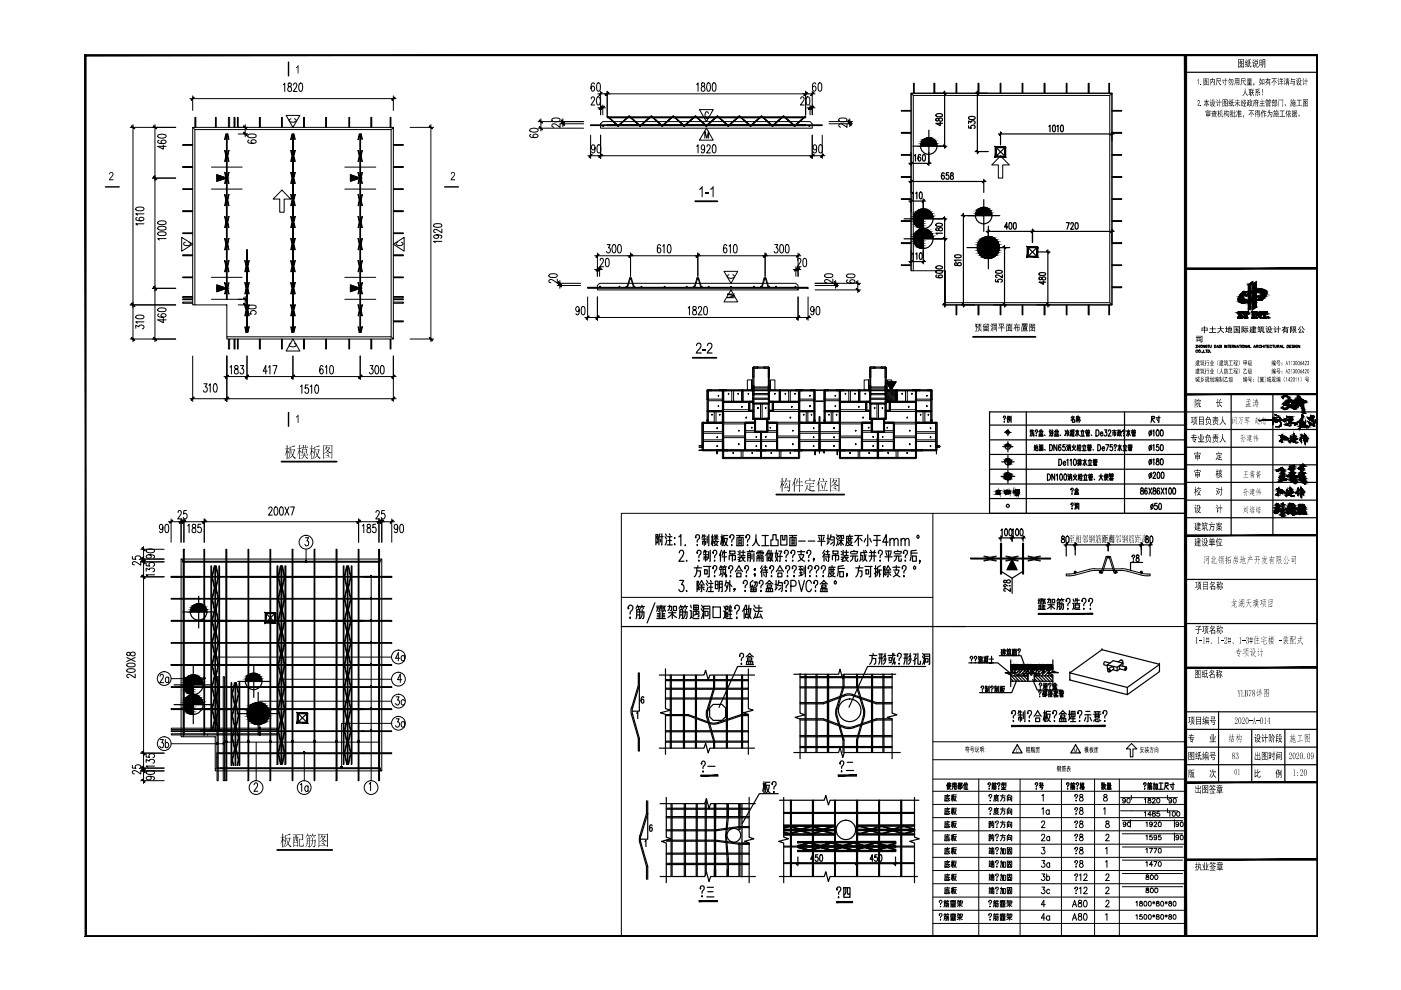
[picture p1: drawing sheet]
<svg xmlns="http://www.w3.org/2000/svg" width="297mm" height="210mm" viewBox="0 0 297 210" stroke-linecap="round" stroke-linejoin="round" font-family="sans-serif">
<g fill="none" stroke="#000" stroke-width=".21">
<path d="M193.2 19.8h42.6v44.8h-35.4v-7.2h-7.2zM193.2 19.8h42.6M40.9 27v37.6h.4M41.3 27.5h41.6v43.9h-34.8v-6.8h-6.8zM82.9 27.5l.5-.5v44.9l-.5-.5M83.4 27h-42.5l.4 .5M127.3 26.2l.5-.4h43.9l.5 .4v1h-44.9zM193.6 20.2l-.4-.4v37.6M235.3 20.2l.5-.4v44.8l-.5-.4h-34.9M193.6 57.4v-37.2h41.7v44M48.1 71.4v.5h35.3M126.7 60.5l.4-.4h41.6l.5 .4v1h-42.5z"/>
<path d="M200.4 64.6h35.4M38.4 118.5v37.7h.5M38.9 119h41.6v44h-34.9v-6.8h-6.7zM80.5 119l.4-.5v44.9M80.9 118.5h-42.5l.5 .5M45.6 163v.4h35.3l-.4-.4"/>
</g>
<g fill="none" stroke="#000" stroke-width=".21">
<path d="M40.9 35.3h-2.2v.2h2.2M40.9 30.6h-2.2v.2h2.2M83.4 35.3h2.1v.2h-2.1M83.4 30.6h2.1v.2h-2.1M193.2 37.4h-2.1v.2h2.1M193.2 32.8h-2.1v.1h2.1M193.2 28.1h-2.1v.2h2.1M193.2 23.4h-2.1v.2h2.1M235.8 37.4h2v.2h-2M235.8 32.8h2v.1h-2M235.8 28.1h2v.2h-2M235.8 23.4h2v.2h-2"/>
<path d="M40.9 58.7h-2.2v.2h2.2M40.9 54h-2.2v.2h2.2M40.9 49.4h-2.2v.1h2.2M40.9 44.7h-2.2v.2h2.2M40.9 40h-2.2v.2h2.2M83.4 58.7h2.1v.2h-2.1M83.4 54h2.1v.2h-2.1M83.4 49.4h2.1v.1h-2.1M83.4 44.7h2.1v.2h-2.1M83.4 40h2.1v.2h-2.1M193.2 56.1h-2.1v.2h2.1M193.2 51.4h-2.1v.2h2.1"/>
<path d="M193.2 46.8h-2.1v.1h2.1M193.2 42.1h-2.1v.2h2.1M235.8 56.1h2v.2h-2M235.8 51.4h2v.2h-2M235.8 46.8h2v.1h-2M235.8 42.1h2v.2h-2M40.9 63.4h-2.2v.1h2.2M83.4 68h2.1v.2h-2.1M83.4 63.4h2.1v.1h-2.1M124.6 60.9h46.7v.2h-46.7zM235.8 60.8h2v.2h-2M36.3 136.2h46.8v.2h-46.8z"/>
<path d="M36.3 131.5h46.8v.2h-46.8zM36.3 122.2h46.8v.2h-46.8zM42.4 126.9h-6.1v.1h6.1M42.4 122.2h-6.1v.2h6.1M48.9 127h21.5M48.9 126.9h21.5M48.9 122.4h21.5M48.9 122.2h21.5M77 126.9h6.1v.1h-6.1M77 122.2h6.1v.2h-6.1M36.3 150.2h46.8v.3h-46.8zM36.3 145.6h46.8v.2h-46.8z"/>
<path d="M36.3 140.9h46.8v.2h-46.8zM46 159.6h37.1v.2h-37.1zM70.4 154.9h-34.1v.2h34.1M77 154.9h6.1v.2h-6.1"/>
<circle cx="131" cy="26.7" r=".11"/>
<circle cx="135.7" cy="26.7" r=".11"/>
<circle cx="140.4" cy="26.7" r=".11"/>
<circle cx="145.1" cy="26.7" r=".11"/>
<circle cx="149.8" cy="26.7" r=".11"/>
<circle cx="154.4" cy="26.7" r=".11"/>
<circle cx="159.1" cy="26.7" r=".11"/>
<circle cx="163.8" cy="26.7" r=".11"/>
<circle cx="168.5" cy="26.7" r=".11"/>
</g>
<g fill="none" stroke="#000" stroke-width=".21">
<path d="M48.4 27v-2.1h.3v2.1M49.6 27v-2.1h.2v2.1M40.9 64.1h-2.2v.2h2.2M40.9 62.9h-2.2v.2h2.2M48.4 71.9v2.1h.3v-2.1M49.6 71.9v2.1h.2v-2.1M83.4 64.1h2.1v.2h-2.1M83.4 62.9h2.1v.2h-2.1M38.7 119h41.9v.2h-41.9zM36.3 155.6h22.3v.2h-22.3zM36.3 154.4h22.3v.3h-22.3zM46 159.8v3"/>
<path d="M46 143.5h.3v22h-.3zM47.3 143.5h.3v22h-.3zM46 162.8h34.6v.1h-34.6z"/>
<circle cx="127.9" cy="26.7" r=".11"/>
<circle cx="171.6" cy="26.7" r=".11"/>
</g>
<g fill="none" stroke="#000" stroke-width=".21">
<path d="M193.7 19.8v-2.1h.1v2.1M198 19.8v-2.1h.2v2.1M202.7 19.8v-2.1h.2v2.1M207.3 19.8v-2.1h.3v2.1M212 19.8v-2.1h.2v2.1M216.7 19.8v-2.1h.2v2.1M221.4 19.8v-2.1h.2v2.1M226.1 19.8v-2.1h.1v2.1M230.7 19.8v-2.1h.2v2.1M235.1 19.8v-2.1h.1v2.1M41.3 27v-2.1h.2v2.1M45.7 27v-2.1h.1v2.1"/>
<path d="M50.3 27v-2.1h.2v2.1M55 27v-2.1h.2v2.1M59.7 27v-2.1h.2v2.1M64.3 27v-2.1h.3v2.1M69 27v-2.1h.2v2.1M74 27v-2.1h.1v2.1M78.6 27v-2.1h.2v2.1M82.7 27v-2.1h.2v2.1M125.2 26.5h49.1v.1h-49.1zM50.3 71.9v2.1h.2v-2.1M55 71.9v2.1h.2v-2.1M59.7 71.9v2.1h.2v-2.1"/>
<path d="M64.3 71.9v2.1h.3v-2.1M69 71.9v2.1h.2v-2.1M74 71.9v2.1h.1v-2.1M78.6 71.9v2.1h.2v-2.1M82.7 71.9v2.1h.2v-2.1M202.7 64.6v2.2h.2v-2.2M207.3 64.6v2.2h.3v-2.2M212 64.6v2.2h.2v-2.2M216.7 64.6v2.2h.2v-2.2M221.4 64.6v2.2h.2v-2.2M226.1 64.6v2.2h.1v-2.2M230.7 64.6v2.2h.2v-2.2"/>
<path d="M235.1 64.6v2.2h.1v-2.2M38.9 116.5h.2v39.3h-.2zM43.2 116.5h.2v39.3h-.2zM47.9 116.5h.2v49h-.2zM52.6 116.5h.1v49h-.1zM57.2 116.5h.2v49h-.2zM61.9 116.5h.2v49h-.2zM66.6 116.5h.2v49h-.2zM71.2 116.5h.3v49h-.3zM75.9 116.5h.2v49h-.2zM80.3 116.5h.2v49h-.2z"/>
<circle cx="127.2" cy="60.8" r=".11"/>
<circle cx="131.3" cy="60.8" r=".11"/>
<circle cx="136" cy="60.8" r=".11"/>
<circle cx="140.9" cy="60.8" r=".11"/>
<circle cx="145.6" cy="60.8" r=".11"/>
<circle cx="150.3" cy="60.8" r=".11"/>
<circle cx="155" cy="60.8" r=".11"/>
<circle cx="159.9" cy="60.8" r=".11"/>
<circle cx="164.5" cy="60.8" r=".11"/>
<circle cx="168.6" cy="60.8" r=".11"/>
</g>
<g fill="none" stroke="#000" stroke-width=".21">
<path d="M47.6 36.6h.2l.2 1.2-.2 1.1h-.2l.3-1.1zM47.6 31.9h.2l.2 1.2-.2 1.1h-.2l.3-1.1zM47.9 28.4h.1l-.2 1.1h-.2zM48 28.4h.2v35.1h-.2zM48.2 28.4h.1l.3 1.1h-.2zM48.4 36.6h.2l-.3 1.2 .3 1.1h-.2l-.2-1.1zM48.4 31.9h.2l-.3 1.2 .3 1.1h-.2l-.2-1.1zM52.3 28.4h.2M61.6 36.6h.2l.3 1.2-.3 1.1h-.2l.3-1.1zM61.6 31.9h.2l.3 1.2-.3 1.1h-.2l.3-1.1zM61.9 28.4h.2l-.3 1.1h-.2zM62 28.4h.2v42.1h-.2z"/>
<path d="M62.2 28.4h.1l.3 1.1h-.2zM62.4 36.6h.2l-.3 1.2 .3 1.1h-.2l-.2-1.1zM62.4 31.9h.2l-.3 1.2 .3 1.1h-.2l-.2-1.1zM75.9 36.6h.1l.3 1.2-.3 1.1h-.1l.3-1.1zM75.9 31.9h.1l.3 1.2-.3 1.1h-.1l.3-1.1zM76.2 28.4h.1l-.3 1.1h-.1zM76.3 28.4h.2v42.1h-.2zM76.5 28.4h.1l.2 1.1h-.1zM76.7 36.6h.1l-.2 1.2 .2 1.1h-.1l-.2-1.1zM76.7 31.9h.1l-.2 1.2 .2 1.1h-.1l-.2-1.1zM128.7 26.5h42.1v.1h-42.1zM128.7 24.8h42.1v.2h-42.1z"/>
<path d="M128.7 24.6l2.4 2 2.3-2 2.3 2 2.4-2 2.3 2 2.3-2 2.4 2 2.3-2 2.4 2 2.3-2 2.3 2 2.4-2 2.3 2 2.4-2 2.3 2 2.3-2 2.4 2 2.3-2v.1l-2.3 2.1-2.4-2.1-2.3 2.1-2.3-2.1-2.4 2.1-2.3-2.1-2.4 2.1-2.3-2.1-2.3 2.1-2.4-2.1-2.3 2.1-2.4-2.1-2.3 2.1-2.3-2.1-2.4 2.1-2.3-2.1-2.3 2.1zM47.6 59.9a2.03 2.03 0 0 1 0 2.4l.3-1.2zM47.6 55.3h.2l.2 1.2-.2 1.1h-.2l.3-1.1zM47.6 50.6a2.03 2.03 0 0 1 0 2.4l.3-1.2zM47.6 45.9h.2l.2 1.2-.2 1.2h-.2l.3-1.2zM47.6 41.3h.2l.2 1.1-.2 1.2h-.2l.3-1.2zM48.4 59.9h.2l-.3 1.2 .3 1.2h-.2l-.2-1.2zM48.4 55.3h.2l-.3 1.2 .3 1.1h-.2l-.2-1.1zM48.4 50.6h.2l-.3 1.2 .3 1.2h-.2l-.2-1.2zM48.4 45.9h.2l-.3 1.2 .3 1.2h-.2l-.2-1.2zM48.4 41.3h.2l-.3 1.1 .3 1.2h-.2l-.2-1.2zM51.9 59.9a2.03 2.03 0 0 1 0 2.4l.3-1.2z"/>
<path d="M51.9 55.3h.1l.3 1.2-.3 1.1h-.1l.3-1.1zM52.3 53v17.5M52.5 53v17.5h-.2M52.7 59.9h.1l-.2 1.2 .2 1.2h-.1l-.2-1.2zM52.7 55.3h.1l-.2 1.2 .2 1.1h-.1l-.2-1.1zM61.6 59.9h.2l.3 1.2-.3 1.2h-.2l.3-1.2zM61.6 55.3h.2l.3 1.2-.3 1.1h-.2l.3-1.1zM61.6 50.6h.2l.3 1.2-.3 1.2h-.2l.3-1.2zM61.6 45.9h.2l.3 1.2-.3 1.2h-.2l.3-1.2zM61.6 41.3h.2l.3 1.1-.3 1.2h-.2l.3-1.2zM62.4 59.9h.2l-.3 1.2 .3 1.2h-.2l-.2-1.2zM62.4 55.3h.2l-.3 1.2 .3 1.1h-.2l-.2-1.1z"/>
<path d="M62.4 50.6h.2l-.3 1.2 .3 1.2h-.2l-.2-1.2zM62.4 45.9h.2l-.3 1.2 .3 1.2h-.2l-.2-1.2zM62.4 41.3h.2l-.3 1.1 .3 1.2h-.2l-.2-1.2zM75.9 59.9h.1l.3 1.2-.3 1.2h-.1l.3-1.2zM75.9 55.3h.1l.3 1.2-.3 1.1h-.1l.3-1.1zM75.9 50.6h.1l.3 1.2-.3 1.2h-.1l.3-1.2zM75.9 45.9h.1l.3 1.2-.3 1.2h-.1l.3-1.2zM75.9 41.3h.1l.3 1.1-.3 1.2h-.1l.3-1.2zM76.7 59.9h.1l-.2 1.2 .2 1.2h-.1l-.2-1.2zM76.7 55.3h.1l-.2 1.2 .2 1.1h-.1l-.2-1.1zM76.7 50.6h.1l-.2 1.2 .2 1.2h-.1l-.2-1.2zM76.7 45.9h.1l-.2 1.2 .2 1.2h-.1l-.2-1.2z"/>
<path d="M76.7 41.3h.1l-.2 1.1 .2 1.2h-.1l-.2-1.2zM133.5 58.9l.1 .1M133.5 58.9l-.6 2M133.6 59l-.5 1.9h-.2M133.7 59l.6 1.9M133.7 59l.2-.1 .6 2M147.7 58.9l.2 .1M147.8 58.9l-.6 2M147.9 59l-.6 1.9h-.1M148 59l.6 1.9h.1M148.1 58.9l-.1 .1M148.1 58.9l.6 2"/>
<path d="M162.1 59l-.1-.1-.5 2M162.2 59l-.6 1.9M162.3 59l.5 1.9h.1M162.3 58.9l-.1 .1M162.4 58.9l.6 2M51.9 64.6h.1l.3 1.2-.3 1.2h-.1l.3-1.2zM51.9 69.3h.1l.3 1.2h-.1zM52.3 70.5v-17.5h.2v17.5M52.7 69.3h.1l-.2 1.2h-.1zM52.7 64.6h.1l-.2 1.2 .2 1.2h-.1l-.2-1.2zM61.6 64.6h.2l.3 1.2-.3 1.2h-.2l.3-1.2zM61.6 69.3h.2l.3 1.2h-.2z"/>
<path d="M62.4 69.3h.2l-.3 1.2h-.1zM62.4 64.6h.2l-.3 1.2 .3 1.2h-.2l-.2-1.2zM75.9 64.6h.1l.3 1.2-.3 1.2h-.1l.3-1.2zM75.9 69.3h.1l.3 1.2h-.1zM76.7 69.3h.1l-.2 1.2h-.1zM76.7 64.6h.1l-.2 1.2 .2 1.2h-.1l-.2-1.2zM134.4 60.9h-.1M161.4 60.9h.1M253.5 73.2h.4l-.4 .5h.4M253.9 74.3a.23 .23 0 0 0-.3 0 .23 .23 0 0 0 0 .4 .23 .23 0 0 0 .3-.1M254 73.2v.5M254 73.4h.3"/>
<path d="M254.3 73.2v.5M254.7 74.7h.1M255 74.7l-.1 .1M255.2 74.2v.5h.3M255.4 73.2v.5l-.3-.5v.5M255.7 74.2h.3M255.8 74.2v.5M255.9 73.3v-.1a.22 .22 0 0 0-.3 .1 .22 .22 0 0 0 0 .3 .22 .22 0 0 0 .3 0l-.1-.1M256.1 73.2h.3M256.1 74.2l.4 .1-.2 .4h-.2zM256.2 73.2v.5M256.5 73.2v.4l.2 .1 .1-.1v-.4"/>
<path d="M256.7 74.7h.1M257.5 73.2a.28 .28 0 0 1 .3 .1 .28 .28 0 0 1 0 .3l-.3 .1zM258 73.7l.1-.5 .3 .5M258.1 73.5h.2M258.5 73.2a.28 .28 0 0 1 .3 .1 .28 .28 0 0 1 0 .3l-.3 .1zM259 73.2v.5M259.6 73.2v.5M260.1 73.2v.5l-.3-.5v.5M260.4 73.2h.3M260.5 73.2v.5M260.8 73.4h.1M261.1 73.2h-.3v.5h.3"/>
<path d="M261.2 73.4h.3v-.2h-.3v.5M261.4 73.4l.1 .3M262 73.2v.5l-.3-.5v.5M262.3 73.7l.1-.5 .2 .5M262.3 73.5h.3M262.5 66.2h1l-.6 1.1 .5-.1 .1-.2v.4h-1.1l.6-1.1h-.2l-.3 .2zM262.8 73.2h.3M262.9 73.2v.5M263.2 73.2v.5M263.6 66.2l1.1-.1 .1 .4M263.6 66.5l.3-.2v1M263.6 66.2v.3"/>
<path d="M263.6 61.8a1.8 1.8 0 0 0-.9 2.2l.8 .3M263.7 61.8h.8l-.5 .5a.76 .76 0 0 0-.3 1 .76 .76 0 0 0 1 .4v-1.2l-.4 .3-.2-.1M263.8 67.4h.7M263.9 67.3l-.1 .1M263.9 67.2v.1M264.2 73.2v.5l-.3-.5v.5M264.4 73.7l.2-.5 .2 .5M264.5 66.3l.1 .2M264.5 67.3v.1M264.5 67.4h.1M264.5 66.3l-.1 1M264.5 73.5h.2"/>
<path d="M264.7 66.5h.1M264.7 60.4l.9-.7v.2l-.5 .4v1.3l-.4 .3zM264.9 73.2v.5h.3M265.1 64.2v1.2l-.4 .4v-1.4M265.1 62.2l.4-.1v1.4l-.4 .1zM265.1 64.2l-.4 .2M265.3 66.2l.2 .1M265.3 66.1l.1 .2M265.4 67.3l-.1 .1M265.4 66.2l.6-.1 .1 .2M265.4 67.4h.6M265.5 64l.9-.4v1.5l-.9 .6v-1.6"/>
<path d="M265.5 60.3l.9-.6v1.4l-.9 .4zM265.5 67.2l-.2 .1M265.5 66.3h.1M265.5 67.2h.1M265.5 66.3v.9M265.8 73.7l.2-.5 .2 .5M265.9 73.5h.2M265.9 67.2h.1M265.9 66.3h.1M265.9 67.2l.2 .1-.1 .1M265.9 66.3v.9M266.1 66.2l-.2 .1"/>
<path d="M266.2 67.4h.4M266.3 67.3l-.1 .1M266.4 73.4h.3v-.2h-.3v.5M266.4 61.9l.7 .1 .3 .2 .1 .3M266.4 61.9v1.1l.6-.2-.5 .4-1.7 .9-1.3 .2M266.5 67.3l.1 .1M266.5 73.4l.2 .3M266.6 67.4h-.1M267.1 66.2l.1 .1M267.1 66.3h.4M267.2 66.3v.5l-.5-.6h-.6l.2 .1-.1 1M267.3 73.3a.23 .23 0 0 0-.3 0 .23 .23 0 0 0 0 .3 .23 .23 0 0 0 .3 0"/>
<path d="M267.4 66.3l-.1 1.1h-.1l-.8-.9 .1 .8M267.4 62.4l-.8 1.2M267.5 73.4h.3M267.5 73.2v.5M267.5 66.2l-.2 .1M267.5 66.2h1.2M267.5 66.2v.3M267.7 66.5h-.1M267.8 67.4h.1M267.8 67.4h.7M267.8 66.3l-.2 .2M267.8 73.2v.5"/>
<path d="M267.8 66.3l.1 1M267.9 67.2l-.1 .1M267.9 67.3l-.1 .1M268.1 73.2v.5M268.3 73.2h.3M268.4 67.3l.1 .1M268.4 73.2v.5M268.5 67.4h.1M268.6 62.2a.93 .93 0 0 0-1.2-1 5.3 5.3 0 0 0-3.3 1.4M268.6 62.2l-.3 .7-.8 .8h-.9M268.7 66.5h.1M268.7 66.5l-.3-.2v1"/>
<path d="M268.7 73.4h.2M268.7 66.2v.3M269.1 73.2h-.4v.5h.4M269.6 73.3v-.1a.22 .22 0 0 0-.3 .1 .22 .22 0 0 0 0 .3 .22 .22 0 0 0 .3 0M269.8 73.2h.3M270 73.2v.5M270.3 73.2l.1 .5 .2-.1v-.4M270.8 73.4h.3v-.2h-.3v.5M271 73.4l.2 .3M271.4 73.7l.2-.5 .2 .5M271.4 73.5h.3M271.9 73.2v.5h.3"/>
<path d="M272.9 73.2h.3l.1 .3-.2 .2h-.2zM273.4 73.4h.2M273.8 73.2h-.4v.5h.4M274.3 73.2h-.3l-.1 .1 .4 .3h-.4M274.4 73.2v.5M275.1 73.3a.23 .23 0 0 0-.4-.1 .23 .23 0 0 0 0 .4 .23 .23 0 0 0 .4-.1h-.2M275.6 73.2v.5l-.4-.5v.5M275.8 89.9l-.1 .1M275.9 89.6l-.1 .2zM276.1 87.8v.8l.3-.4-.2-.2a.34 .34 0 0 1 .1 .3 .34 .34 0 0 1-.2 .3l-.1 .9 .1-.3 .1 .1-.3 1 .5-.7-.5 .8 .2-1.1-.3 .6-.1 .6 1.5 .1-.5-.5-.3 .4 .2-.4-.3-.1h.3l.2-.7-.2 .8 .8 .3-.2 .3-1-.1a.51 .51 0 0 0-.7 .4l.1-.4-.1-.2h.1l.1-.4v-.5l.1 .3 .3-1.2-.6 .7-.3 .2 .9-.9zM276.1 88.3h.1M276.1 89.5v.1"/>
<path d="M276.3 88.1h.1M276.4 90.6h.1M276.8 90.2h.1M277.3 88.5l.6 .7zM277.4 89.5l.3 .6zM277.5 89.5h.1M277.8 89.1h.1M277.8 89.2h.1M278 88.2v.2h.2h-.2l.1 .4 .1-.1-.1 .1h.2l-.2 .1 .1 .5-.1-.5h-.2l.2-.1-.1-.3-.4 .1 .4-.2zM278 88.3h.1M278.1 88.4h.1M278.1 88.8h.1"/>
<path d="M278.1 88.4l.2-.1zM278.2 88.4h.1M278.2 88.8l-.1 .1M278.2 88.8h.1M278.3 88.4h.1M278.3 88.6h.1M278.3 90l-.1 .1M278.4 88.3h.1M278.3 88.3h.1M278.4 88.5h.1M278.4 88.6h.1M278.5 88.3h.1"/>
<path d="M278.5 88.4h.1M278.5 88.5h.1M278.6 88.3h.1M278.5 88.3l-.1 .2zM278.6 89.7h.1M278.8 89.5h.1M278.9 89.4h.1M279.2 89.1h.1M279.4 89.3l-.3-.3-.3 .6-.3-.4 .1 1.1-.8-.6 .8 .6-.1-1 .3 .3 .2-.5h.2l.2 .3M44.7 120h.2v35h-.2zM45.4 120h.2l-.6 2.3 .6 2.3-.6 2.4 .6 2.3-.6 2.4 .6 2.3-.6 2.3 .6 2.3-.6 2.4 .6 2.3-.6 2.4 .6 2.3-.6 2.3 .6 2.4-.6 2.3h-.1l.5-2.3-.5-2.4 .5-2.3-.5-2.3 .5-2.4-.5-2.3 .5-2.4-.5-2.3 .5-2.3-.5-2.3 .5-2.4-.5-2.3 .5-2.4-.5-2.3zM45.6 120h.1v35h-.1z"/>
<path d="M45.7 120h.1l.6 2.3-.6 2.3 .6 2.4-.6 2.3 .6 2.4-.6 2.3 .6 2.3-.6 2.3 .6 2.4-.6 2.3 .6 2.4-.6 2.3 .6 2.3-.6 2.4 .6 2.3h-.2l-.5-2.3 .5-2.4-.5-2.3 .5-2.3-.5-2.4 .5-2.3-.5-2.4 .5-2.3-.5-2.3 .5-2.3-.5-2.4 .5-2.3-.5-2.4 .5-2.3zM46.4 120h.2v35h-.2zM58.7 120h.2v42.1h-.2zM59.4 120h.2l-.5 2.3 .5 2.3-.5 2.4 .5 2.3-.5 2.4 .5 2.3-.5 2.3 .5 2.3-.5 2.4 .5 2.3-.5 2.4 .5 2.3-.5 2.3 .5 2.4-.5 2.3 .5 2.4-.5 2.3 .5 2.4h-.2l-.5-2.4 .5-2.3-.5-2.4 .5-2.3-.5-2.4 .5-2.3-.5-2.3 .5-2.4-.5-2.3 .5-2.4-.5-2.3 .5-2.3-.5-2.3 .5-2.4-.5-2.3 .5-2.4-.5-2.3zM59.6 120h.2v42.1h-.2zM59.7 120h.2l.5 2.3-.5 2.3 .5 2.4-.5 2.3 .5 2.4-.5 2.3 .5 2.3-.5 2.3 .5 2.4-.5 2.3 .5 2.4-.5 2.3 .5 2.3-.5 2.4 .5 2.3-.5 2.4 .5 2.3-.5 2.4h-.2l.5-2.4-.5-2.3 .5-2.4-.5-2.3 .5-2.4-.5-2.3 .5-2.3-.5-2.4 .5-2.3-.5-2.4 .5-2.3-.5-2.3 .5-2.3-.5-2.4 .5-2.3-.5-2.4 .5-2.3zM60.4 120h.2v42.1h-.2zM72.8 120h.1v42.1h-.1zM73.5 120h.1l-.5 2.3 .5 2.3-.5 2.4 .5 2.3-.5 2.4 .5 2.3-.5 2.3 .5 2.3-.5 2.4 .5 2.3-.5 2.4 .5 2.3-.5 2.3 .5 2.4-.5 2.3 .5 2.4-.5 2.3 .5 2.4h-.1l-.5-2.4 .5-2.3-.5-2.4 .5-2.3-.5-2.4 .5-2.3-.5-2.3 .5-2.4-.5-2.3 .5-2.4-.5-2.3 .5-2.3-.5-2.3 .5-2.4-.5-2.3 .5-2.4-.5-2.3zM73.6 120h.2v42.1h-.2zM73.8 120h.1l.5 2.3-.5 2.3 .5 2.4-.5 2.3 .5 2.4-.5 2.3 .5 2.3-.5 2.3 .5 2.4-.5 2.3 .5 2.4-.5 2.3 .5 2.3-.5 2.4 .5 2.3-.5 2.4 .5 2.3-.5 2.4h-.1l.5-2.4-.5-2.3 .5-2.4-.5-2.3 .5-2.4-.5-2.3 .5-2.3-.5-2.4 .5-2.3-.5-2.4 .5-2.3-.5-2.3 .5-2.3-.5-2.4 .5-2.3-.5-2.4 .5-2.3zM74.5 120h.1v42.1h-.1z"/>
<path d="M49 162.3v-17.6h.1v17.6M49.4 162.3l-.2-1.2 .5-2.3-.5-2.4 .5-2.3-.5-2.3 .5-2.4-.5-2.3 .5-2.4h.1l-.5 2.4 .5 2.3-.5 2.4 .5 2.3-.5 2.3 .5 2.4-.5 2.3 .3 1.2M49.8 162.3v-17.6h.2v17.6M50.2 162.3l.3-1.2-.5-2.3 .5-2.4-.5-2.3 .5-2.3-.5-2.4 .5-2.3-.5-2.4h.1l.5 2.4-.5 2.3 .5 2.4-.5 2.3 .5 2.3-.5 2.4 .5 2.3-.2 1.2M50.7 162.3v-17.6h.1v17.6"/>
<circle cx="133.7" cy="59.1" r=".11"/>
<circle cx="147.9" cy="59.1" r=".11"/>
<circle cx="162.2" cy="59.1" r=".11"/>
<circle cx="132.8" cy="60.8" r=".11"/>
<circle cx="134.5" cy="60.8" r=".11"/>
<circle cx="147.1" cy="60.8" r=".11"/>
<circle cx="148.8" cy="60.8" r=".11"/>
<circle cx="161.4" cy="60.8" r=".11"/>
<circle cx="163" cy="60.8" r=".11"/>
<circle cx="254.3" cy="74.4" r=".23"/>
<circle cx="254.7" cy="73.4" r=".23"/>
<circle cx="263.6" cy="73.4" r=".23"/>
<circle cx="268.9" cy="67.3" r=".15"/>
</g>
<g fill="none" stroke="#000" stroke-width=".21">
<path d="M46 37l2.1 .8-2.1 .6zM60.7 24.5h2.9l-1.5 2.5zM61.7 25.2a.38 .38 0 0 0-.4 .5 .38 .38 0 0 0 .6 .2h.3a.38 .38 0 0 0 .6-.2 .38 .38 0 0 0-.4-.5M74.3 37l2.1 .8-2.1 .6zM148.3 23.2h2.9l-1.4 2.6zM149.4 29.3v-1.5l.5 1.5 .3-1.5v1.5M149.8 27.2l1.4 2.5h-2.9zM150.2 24l-.3-.3a.81 .81 0 0 0-.3 1.4h.3l.3-.3M212.1 33.1l1.9 1.9h-1.4v2.8h-.9v-2.8h-1.4zM38.5 50.3l2.4 1.5-2.4 1.5zM39.3 51.4l-.4 .2a.78 .78 0 0 0 .8 .5 .78 .78 0 0 0 .7-.5l-.4-.2M59.8 40.3l1.8 1.9h-1.4v2.8h-.9v-2.8h-1.4z"/>
<path d="M83.4 51.8l2.3-1.5v3zM84.3 51.4l-.3 .2a.78 .78 0 0 0 .7 .5 .78 .78 0 0 0 .7-.5l-.3-.2M153.5 57.5h2.9l-1.4 2.6zM154.6 58.3l-.4 .2a.78 .78 0 0 0 .8 .5 .78 .78 0 0 0 .7-.5l-.3-.2M46 60.4l2.1 .7-2.1 .7zM61.7 72.8l-.4 .3a.79 .79 0 0 0 1.3 .3h.1l.1-.3-.4-.3M62.1 71.9l1.5 2.5h-2.9zM74.3 60.4l2.1 .7-2.1 .7zM155 61.5l1.4 2.5h-2.9zM155.7 62.4h-1.5l1.5 .3-1.5 .4h1.5M187.9 80.9h2.1l-1.1 1.9z"/>
</g>
<g fill="#000">
<path d="M148.8 39.5h.2v2.3h-.2v-1.8l-.5 .3v-.3zM149.6 40.8h.6v.3h-.6zM151.1 39.5h.2v2.3h-.2v-1.8l-.5 .3v-.3zM147.7 72.8l.6-.2 .4 .4-.1 .8-.8 .9h1v.3h-1.3l.2-.6 .8-.9v-.3l-.2-.3a.36 .36 0 0 0-.4 0 .36 .36 0 0 0-.1 .5l-.3-.1zM149 74h.6v.3h-.6zM150 72.9l.7-.3 .3 .3v.8l-.8 1h.8v.3h-1.2l.2-.5 .7-.9 .1-.4-.1-.3a.36 .36 0 0 0-.5 0 .36 .36 0 0 0-.1 .5l-.2-.1zM215 68.8h.3l.1-.3 .2 .1-.1 .2h.8v.2h-.9l-.1 .3h.3v-.3h.1v.3h.5l-.1 .8h-.2v-.2h.1v-.4h-.3v.8h-.1v-.8h-.2v.6h-.1v-.7l-.3 .4-.1-.1 .4-.7h-.3z"/>
<path d="M207.3 68.7h.8l-.4 .2 .3 .1v.9l-.1-.7h-.4l-.1 .7v-.9h.2v-.2h-.3zM206.7 68.7h.6l-.2 .3 .2 .2v.2l-.1 .2-.1-.3-.1 1h-.2l.1-1h-.2v-.1h.4l-.3-.2 .3-.2h-.4zM207.6 69.2l.2 .1v.5l-.5 .5-.1-.1 .4-.4zM207.8 69.9l.3 .2v.2l-.4-.3z"/>
<path d="M208.5 68.7h.5l-.4 .2v.3l.3-.3 .1 .4a.33 .33 0 0 0 .2-.3 .33 .33 0 0 0-.1-.3h.6v.3a.23 .23 0 0 1-.1 .3 .23 .23 0 0 1-.3 0v-.1h.3v-.4h-.2l-.1 .3a.23 .23 0 0 1-.1 .2 .23 .23 0 0 1-.3 0l-.5 .1zM208.5 69.4h1.1v.9l-.1-.1h-.8l-.2 .1zM209.1 69.6v.1h.4v-.1zM208.7 69.6v.1h.3v-.1zM209.1 69.9v.2h.4v-.2zM208.7 69.9v.2h.3v-.2z"/>
<path d="M210.1 68.7l.2-.1 .1 .3-.1 .1zM210.4 68.6h1l-.1 1.7-.2-.2h.1v-1.3h-.6v1.5h-.2zM210.7 68.9h.5v.2h-.5zM210 69h.1l.3 .3zM210.7 69.3h.4v.6h-.4zM210.8 69.4v.4h.2v-.4zM210.3 69.5h.1v.2l-.3 .6-.1-.2z"/>
<path d="M211.8 68.6h1.1v.2h-.5v.7h.6v.1h-.6v.7h-.1v-.7h-.7v-.1h.7v-.7h-.5zM212.7 68.8l.2 .2-.3 .4-.1-.1zM211.8 68.9l.1-.1 .3 .5-.2 .1z"/>
<path d="M213.3 68.7h1.4v.1h-.6l-.1 .2h.6v1.3l-.1-.1h-1l-.1 .1v-1.3h.5l.1-.2h-.7zM214.2 69.1v1h.3v-1zM213.8 69.1v.2h.3v-.2zM213.5 69.1v1h.2v-1zM213.8 69.5v.2h.3v-.2zM213.8 69.8v.3h.3v-.3z"/>
<path d="M216.7 68.6h1.1v.4l-.4 .1h.5v.1h-.6l.5 .1v.7h-.9v-.7l.3-.1h-.6v-.1l.7-.1h-.6zM217.5 68.7l.2 .1zM217.1 68.7l.2 .1zM216.8 68.7l.2 .1zM217 69.4l.6 .1zM217 69.6l.6 .1zM217 69.8l.6 .1zM216.6 69.3h.1v.8h1.3v.1l-1.4 .1z"/>
<path d="M218.2 68.7h1.3v1.6l-.2-.1h-.9l-.2 .1zM218.7 68.8l.1 .1h.4v.2a.19 .19 0 0 0-.2 .3 .19 .19 0 0 0 .3 0v-.6zM218.4 68.8v1.3h.5l-.2-.4 .3 .2-.1 .2h.4v-.6v.1l-.4-.2-.5 .2v-.2l.4-.1-.1-.2-.3 .2v-.1l.3-.4zM218.7 69.6l.2-.1 .2 .2-.1 .2zM218.7 69l.2 .3 .1-.2z"/>
<path d="M61.4 94.7h.4l.6-.3 .2 .3-1 .1v.5h.7l.1-.1 .2 .2-.5 1.2 .7 .5a.51 .51 0 0 1-.8-.5l-.8 .7 .7-.7-.3-1.2-.1 1.2-.5 .7 .4-.8zM61.7 95.4l.3 1 .3-1zM60.8 94.4l.2 .1v.6l.2-.1 .2 .2h-.4v.3l.3 .3v.2l-.1 .1-.2-.5v1.7l-.2 .1v-1.6l-.4 .8 .4-1.3-.4-.2h.4z"/>
<path d="M63.4 94.3l.3 .1-.2 .7 .3-.1 .2 .2h-.5v.3l.4 .4-.1 .2-.3-.6 .1 1.7-.2 .1v-1.6l-.4 .9 .4-1.3-.4-.2h.4zM64.2 94.3l.3 .1-.1 .4h.3v-.5l.2 .1v.4l.3-.2 .2 .3h-.5l-.2 .3v-.3h-.3l-.2 .3 .1-.3-.5-.1h.5zM64.1 95.1l.1 .2h.7l.1-.2 .2 .2-.1 .8-.2 .1v-.1h-.3v.3h.5l.1-.1 .2 .2-.8 .1 .4 .4 .4 .1a.5 .5 0 0 1-.5 0 .5 .5 0 0 1-.3-.5h-.1l-.4 .6-.4 .2 .7-.8v-.1l-.6 .1-.1-.2h.7v-.3h-.2l-.1 .2zM64.2 95.3v.3h.7v-.3zM64.2 95.7v.3h.7v-.3z"/>
<path d="M66.6 94.7l.2 .1 .8-.4 .2 .3-1 .2v.4h.7l.1-.1 .2 .2-.4 .9a.42 .42 0 0 0 .3 .6l.3 .2a.26 .26 0 0 1-.3 .2 .26 .26 0 0 1-.2-.3h-.1a.22 .22 0 0 0-.1-.3 .22 .22 0 0 0-.3 .2l-.6 .3 .6-.4a.34 .34 0 0 0 .1-.6l-.2-.8h-.1l-.1 1.2-.4 .7 .3-1zM67 95.4l.3 1 .2-1zM66 94.4l.3 .1-.1 .6 .2-.1 .2 .2h-.4v.3l.3 .3v.3h-.1l-.2-.5v1.7l-.2 .1v-1.6l-.4 .8 .4-1.2v-.2l-.4-.1h.4z"/>
<path d="M68.5 94.4l1.8 .1 .1-.1 .1 .1-.1 2.7-.1 .1v-.3h-1.7l-.1 .3zM68.6 94.6v1.5l.6-.3a.34 .34 0 0 0 0-.6l-.1-.2-.3 .6 .4-1zM69.2 94.6l.2 .1-.2 .2h.6v-.1l.2 .2-.3 .4a.29 .29 0 0 0-.1 .3 .29 .29 0 0 0 .4 .2h.3a.5 .5 0 0 1-.8-.2l-.9 .5v.8h1.7v-2.4zM69.2 95l.3 .5 .2-.5zM69.3 96a.33 .33 0 0 1 .3 .4zM69 96.4l.5 .1a.25 .25 0 0 1 .3 .1 .25 .25 0 0 1 0 .3z"/>
<path d="M166.6 101.3l.3 .2-.3 .4h.8l.1-.1 .1 .2-.1 .1v1.9a.28 .28 0 0 1-.3 .3 .28 .28 0 0 1-.3-.3l-.1-.1a.48 .48 0 0 0 .6-.2 .48 .48 0 0 0-.1-.5l.1-1.2h-.8l-.4 .6zM166.7 102.4l.2 .1-.5 .8h.6l-.1-.4 .3 .4-.2 .3a.21 .21 0 0 0-.1-.2 .21 .21 0 0 0-.2 .1l-.3 .1-.1-.3zM165.7 101.3l.3 .1-.1 .7 .2-.2 .2 .2h-.4v.4l.3 .2v.3h-.1l-.2-.5v1.7l-.2 .1v-1.6l-.4 .8 .4-1.2v-.2h-.4h.4z"/>
<path d="M169 101.6l.2 .1-.2 .5h.4v-.9l.3 .1-.2 .1v.7h.4l.1-.2 .2 .2h-.7v.8l.6-.2 .2 .2h-.8l.1 1.2-.2 .1v-1.3l-.7 .1-.1-.1h.8v-.8h-.4l-.3 .6zM168.5 101.3l.3 .2-.4 .6 .2 .1-.1 2-.2 .1v-2l-.4 .7z"/>
<path d="M170.7 102.5h1.6l.2-.2 .2 .3h-.9v.6l.6-.2 .2 .3h-.8v.6l1 .1-.2 .2-.9-.1-.5-.7-.3 .7-.3 .2 .3-.5 .2-1 .2 .2a.56 .56 0 0 0 .2 .8l.2 .1v-1.3h-.9zM171.5 101.3l.1 .1a.22 .22 0 0 1 .2 .2 .22 .22 0 0 1-.1 .2zM170.9 101.8l1.6 .1 .1-.2 .2 .3-.4 .3 .2-.4h-1.7v.4h-.2z"/>
<path d="M173.7 101.3l.2 .2-.3 .7 .2 .1-.1 1.9-.2 .1v-1.9l-.4 .6zM174.4 101.3l.3 .4-.1 .3zM173.9 102.1h1.2l.1-.2 .2 .3h-1.5zM174.1 102.4l.4 .8-.2 .4zM175 102.3l.2 .1-.5 1.6h.5l.1-.2 .2 .3h-1.6l-.1-.1h.9z"/>
<path d="M176 101.3l.1 .2h1.7v-.2l.2 .2v2.6l-.2 .2v-.3h-1.7l-.1 .3zM176.1 101.5v1.6l.6-.4a.43 .43 0 0 0 0-.7l-.4 .5 .4-1zM176.7 101.5l.2 .1-.2 .3h.5l.1-.2 .2 .2-.5 .6 .8 .5-.3 .1-.3-.2a.32 .32 0 0 0-.3-.2 .32 .32 0 0 0-.3 .3l-.5 .2v.7h1.7v-2.4zM176.7 101.9l.3 .5 .2-.5zM176.7 102.9l.4 .1 .1 .3zM176.6 103.4l.4 .1a.23 .23 0 0 1 .3 0 .23 .23 0 0 1-.1 .3z"/>
<path d="M60.5 177l.3 .1 .7-.4 .1 .3-1 .2v.5h.8l.1-.2 .1 .3-.3 .8a.73 .73 0 0 0 .5 .9 .22 .22 0 0 1-.3 .1 .22 .22 0 0 1-.2-.2l-.3-.4-.8 .6 .8-.7-.3-1.1h-.1l-.1 1.3-.4 .6 .4-1zM60.8 177.8l.3 .9 .3-.9zM59.9 176.7l.2 .1-.1 .7 .2-.2 .2 .2h-.4l.1 .4a.32 .32 0 0 1 .2 .2 .32 .32 0 0 1-.1 .4l-.2-.6v1.7l-.1 .1v-1.6l-.5 .8 .5-1.4h-.5h.5z"/>
<path d="M63.4 177h.7l.1-.2 .1 .2v1.1l-.8-.1 .1 1.3h.6l.1-.6 .1 .6-.1 .2-.8-.1-.1-1.6 .7 .1v-.9l-.6 .1zM62.1 177h1l.1-.2 .2 .2h-.5v.5l.3-.2 .1 .2-.1 2-.1 .1v-.3h-.7v.2l-.2 .1v-2.3l.3 .2v-.5l-.4 .1zM62.7 177v.5h.1v-.5zM62.9 177.5v.7h.2v-.7zM62.7 177.5l-.3 1.1h.7v-.2l-.3-.1v-.8zM62.4 177.5v.9l.1-.6v-.3zM62.4 178.7v.5h.7v-.5z"/>
<path d="M65.1 177.6l.1 .2 .5-.2 .1 .2-.1 1.6a.2 .2 0 0 1-.1 .2 .2 .2 0 0 1-.3-.1l-.1-.1h.4v-.6h-.4l-.2 .6-.3 .2 .3-.5zM65.2 177.8v.5h.4v-.5zM65.2 178.4v.4h.4v-.4zM66.2 177.6l.2 .1-.1 .4 .5-.1 .2 .1-.2 1.4a.19 .19 0 0 1-.2 .2 .19 .19 0 0 1-.2-.2l-.1-.1a.41 .41 0 0 0 .4-.2 .41 .41 0 0 0 0-.5v-.5h-.4l-.1 1-.5 .5 .4-.6 .1-.5a.23 .23 0 0 0 0-.4 .23 .23 0 0 0-.3 0l-.1-.1h.4zM65.2 176.7l.2 .2-.2 .2h.5l.1-.1 .2 .2h-.6a.22 .22 0 0 1 .2 .2 .22 .22 0 0 1-.1 .2 .26 .26 0 0 0-.1-.4 .26 .26 0 0 0-.4 .2l-.2 .3zM66.2 176.7l.2 .2-.2 .2h.5l.1-.1 .2 .2h-.6l.3 .2-.1 .3-.2-.5h-.2l-.4 .5z"/>
<path d="M67.5 176.7l.2 .1h1.6l.1-.1 .2 .2-.1 2.6-.2 .1v-.2h-1.6l-.2 .3zM67.7 176.9v1.6l.3-.2a.42 .42 0 0 0 .4-.3 .42 .42 0 0 0-.2-.5v-.1l-.3 .5 .3-1zM68.2 176.9l.2 .1-.1 .2h.5l.1-.1 .1 .2-.3 .4a.3 .3 0 0 0 0 .3 .3 .3 0 0 0 .3 .2l.3 .1-.2 .2-.3-.2a.35 .35 0 0 0-.3-.2 .35 .35 0 0 0-.3 .2l-.5 .2v.8h1.6v-2.4zM68.2 177.3l.3 .5 .3-.5zM68.3 178.3l.2 .1a.2 .2 0 0 1 .2 0 .2 .2 0 0 1 0 .3zM68.1 178.8l.5 .1a.16 .16 0 0 1 .3 0 .18 .18 0 0 1-.2 .3z"/>
</g>
<path d="M147.4 42.7h4.7M146.9 75.9h5M206.3 71.4h13.2M59.7 97.9h11.7M164.6 104.9h14.4M58.8 180.2h11.6" fill="none" stroke="#000" stroke-width=".38"/>
<!-- layer: PUB_DIM -->
<g fill="none" stroke="#000" stroke-width=".21">
<path d="M60.1 17.9l.3-.3v1.8M61.1 17.7v.5a.66 .66 0 0 1 .7 .4 .66 .66 0 0 1-.2 .8 .55 .55 0 0 1-.6-.6 .55 .55 0 0 1 .6-.5l.2-.3-.1-.3zM62.2 18a.39 .39 0 0 1 .6-.4 .39 .39 0 0 1 .1 .7l-.7 1.1h.8M63.5 17.7l.3-.1a1.12 1.12 0 0 1 .3 1.5l-.1 .2-.3 .1a1.34 1.34 0 0 1-.2-1.7zM126 17.8l-.2-.2a1.1 1.1 0 0 0-.1 1.7 .6 .6 0 0 0 .4-.5 .6 .6 0 0 0-.4-.6l-.4 .6M126.7 17.7l.3-.1a1.32 1.32 0 0 1 0 1.7h-.2a1.51 1.51 0 0 1-.1-1.6zM126.7 19.9h46.1M127.3 19.3v5M128.7 19.3v5M147.7 17.9l.3-.3v1.7M148.8 17.7v.5a.66 .66 0 0 1 .6 .4 .66 .66 0 0 1-.2 .7 .55 .55 0 0 1-.6-.5 .55 .55 0 0 1 .6-.6l.2-.2v-.3zM150 17.7l.3-.1a1.32 1.32 0 0 1 0 1.7h-.3l-.2-.7z"/>
<path d="M151.2 17.7l.3-.1a1.32 1.32 0 0 1 0 1.7h-.2a1.51 1.51 0 0 1-.1-1.6zM170.8 19.3v5M172.2 19.3v5M173 17.8a.33 .33 0 0 0-.6-.1l-.1 .6 .1 1a.48 .48 0 0 0 .6-.5 .48 .48 0 0 0-.6-.5l-.1 .5M173.6 17.7l.3-.1a1.32 1.32 0 0 1 0 1.7h-.1a1.51 1.51 0 0 1-.2-1.6zM27.6 27h9.7M28.2 26.4v46.1M32.3 37.8h5M32.9 26.4v46.1M33.5 28.6l1-.2 .6 .2 .1 .3a1.21 1.21 0 0 1-1.8 0zM33.7 29.8h-.2l-.1 .3a1.32 1.32 0 0 0 1.8 0 .52 .52 0 0 0-.6-.4 .52 .52 0 0 0-.4 .6l.4 .1M34.6 30.7v.9l-1.2-.6h1.8"/>
<path d="M40.3 20.9h43.7M40.9 20.3v3.1M50.5 27h2M50.5 28.4h2M52 26.4v2.6M52.6 28.6l.7-.2a.75 .75 0 0 1 1 .5 1.32 1.32 0 0 1-1.8 0zM52.8 29.7a.33 .33 0 0 0-.2 .5l.7 .2 .9-.2a.48 .48 0 0 0-.4-.6 .48 .48 0 0 0-.5 .6l.4 .2M83.4 20.3v3.1M87 27h4.9M91.4 26.4v46.1M112.4 27.4l.7-.2a.85 .85 0 0 1 1 .4 1.12 1.12 0 0 1-1.5 .3h-.2zM112.6 28.5h-.2l-.1 .3a1.18 1.18 0 0 0 1.8 0 .52 .52 0 0 0-.6-.4 .52 .52 0 0 0-.4 .6l.4 .2"/>
<path d="M114.1 25.8h9.6M114.1 27.2h9.6M114.7 25.2v2.6M117.1 25.2l.7-.2a.73 .73 0 0 1 .9 .5 1.26 1.26 0 0 1-1.7 0zM118.7 26.2v.8a1.75 1.75 0 0 0-1.4-.8 .36 .36 0 0 0-.3 .5 .36 .36 0 0 0 .4 .3M118.7 26.2h5M119.3 25.2v1.6M124.6 33h50.3M125.2 28.7v4.9M125.3 21l.2-.4a.45 .45 0 0 1 .6 .2 .45 .45 0 0 1-.2 .6l-.6 .9h.8M126.2 31.3l-.2 .4a.48 .48 0 0 1-.6-.5 .48 .48 0 0 1 .6-.4l.2 .5a.78 .78 0 0 1-.5 1.1l-.3-.2M126.6 20.6h.5l.2 .7-.1 .6-.3 .4-.3-.1-.2-.7z"/>
<path d="M126.7 30.8l.3-.1a1.27 1.27 0 0 1 0 1.7h-.1a1.43 1.43 0 0 1-.2-1.6zM126.7 22.9h1.7M127.3 28.7v4.9M127.8 22.3v2M147.7 31l.3-.3v1.7M149.4 31.3l-.2 .4a.52 .52 0 0 1-.6-.4 .52 .52 0 0 1 .4-.6 1.15 1.15 0 0 1 .1 1.7l-.3-.1-.1-.1M149.9 31.1v-.2a.39 .39 0 0 1 .6-.1 .39 .39 0 0 1 0 .6l-.7 1h.8M151.2 30.8l.3-.1a1.27 1.27 0 0 1 0 1.7h-.2a1.43 1.43 0 0 1-.1-1.6zM169.8 21a.4 .4 0 0 1 .5-.4 .4 .4 0 0 1 .1 .6l-.7 1.1h.8M171.1 20.6l.3-.1a1.27 1.27 0 0 1 0 1.8h-.2a1.46 1.46 0 0 1-.1-1.7zM171.2 22.9h1.6M171.7 22.3v2"/>
<path d="M172.2 28.7v4.9M173.1 31.3l-.1 .4a.48 .48 0 0 1-.6-.5 .48 .48 0 0 1 .6-.4l.1 .5a.78 .78 0 0 1-.4 1.1l-.2-.2M173.7 30.8l.3-.1a1.27 1.27 0 0 1 0 1.7h-.1a1.43 1.43 0 0 1-.2-1.6zM174.3 28.7v4.9M175.8 26.2h5M175.8 25.8h5M177.9 25.2l.7-.2a.75 .75 0 0 1 1 .5 1.27 1.27 0 0 1-1.8 0zM179.6 26.2v.8l-1.1-.7a.39 .39 0 0 0-.6 .1 .39 .39 0 0 0 .3 .6M180.2 25.2v1.6M28.9 44.1l.6-.2a.85 .85 0 0 1 1 .3v.2a1.27 1.27 0 0 1-1.7 0zM29 46.1l-.2 .3a1.07 1.07 0 0 0 1.7 0 .5 .5 0 0 0-.6-.3 .5 .5 0 0 0-.4 .6l.4 .1M30.5 47.5h-1.7l.3 .3"/>
<path d="M30.5 45.3h-1.7l.3 .3M33.5 49.3l.7-.2a.75 .75 0 0 1 1 .5 1.32 1.32 0 0 1-1.8 0zM33.5 48.1l.7-.1a.85 .85 0 0 1 1 .4 1.12 1.12 0 0 1-1.4 .3l-.3-.1zM33.5 47l.7-.2a.75 .75 0 0 1 1 .5 1.32 1.32 0 0 1-1.8 0zM35.2 50.6h-1.8l.4 .3M92 47.6l.7-.2a.75 .75 0 0 1 1 .5l-.4 .2-.6 .1-.7-.2zM92.5 49.8l.4 .2a.46 .46 0 0 1-.4 .5 .46 .46 0 0 1-.5-.5l.5-.2a.94 .94 0 0 1 1.2 .4l-.3 .3M93.7 51.2h-1.8l.3 .3M93.7 48.6v.8a1.94 1.94 0 0 0-1.5-.8l-.3 .3v.2l.4 .2M116.5 58.2l.6-.2a.75 .75 0 0 1 1.1 .5 1.32 1.32 0 0 1-1.8 0zM118.2 59.2v.8l-1.1-.7a.38 .38 0 0 0-.6 .1 .38 .38 0 0 0 .2 .5h.1M118.7 59.5v1.6"/>
<path d="M126.1 57.2h1.6M126.1 54.2h43.7M126.7 53.6v5M127.1 56.6v2M127.3 55.2v-.3a.39 .39 0 0 1 .6 0 .39 .39 0 0 1 0 .6l-.7 1.1h.8M128.5 54.9l.3-.1a1.32 1.32 0 0 1 0 1.8h-.1a1.51 1.51 0 0 1-.2-1.7zM128.7 51.9h.7l-.4 .6a.52 .52 0 0 1 .4 .7 .52 .52 0 0 1-.7 .4l-.1-.3M130 51.9h.2a1.12 1.12 0 0 1 .3 1.4l-.1 .3h-.3a1.34 1.34 0 0 1-.1-1.7zM131.1 51.9h.3a1.32 1.32 0 0 1 0 1.7h-.1a1.51 1.51 0 0 1-.2-1.7zM133.7 53.6v5M140 52.1v-.2h-.3a1.18 1.18 0 0 0 0 1.7 .52 .52 0 0 0 .4-.6 .52 .52 0 0 0-.6-.4l-.1 .4M140.5 52.2l.3-.3v1.7"/>
<path d="M141.6 51.9h.5l.2 .7-.2 1h-.3a1.51 1.51 0 0 1-.2-1.7zM148 53.6v5M154.1 52.1l-.3-.2a1.18 1.18 0 0 0-.3 1.5v.2a.48 .48 0 0 0 .6-.5 .48 .48 0 0 0-.6-.5l-.1 .4M154.6 52.2l.3-.3v1.7M155.7 51.9h.3a1.32 1.32 0 0 1 0 1.7h-.2a1.51 1.51 0 0 1-.1-1.7zM162.2 53.6v5M164.3 51.9h.6l-.4 .6a.51 .51 0 0 1 .5 .7 .51 .51 0 0 1-.8 .3l-.1-.2M165.5 51.9h.3a1.32 1.32 0 0 1 0 1.7h-.1a1.51 1.51 0 0 1-.2-1.7zM166.7 51.9h.3a1.32 1.32 0 0 1 0 1.7h-.2a1.51 1.51 0 0 1-.1-1.7zM168.2 57.2h1.6M168.7 56.6v2M169.1 55.2a.4 .4 0 0 1 .5-.4 .4 .4 0 0 1 .2 .7l-.8 1.1h.8"/>
<path d="M169.2 53.6v5M170.4 54.9l.3-.1a1.32 1.32 0 0 1 0 1.8h-.1a1.51 1.51 0 0 1-.2-1.7zM174.9 58.2l.7-.2a.78 .78 0 0 1 1 .4v.1a1.26 1.26 0 0 1-1.8 0zM176.6 59.2v.8a1.75 1.75 0 0 0-1.4-.7l-.4 .2v.2l.5 .2M177.2 59.5v1.6M179.6 58.3l.7-.2a.75 .75 0 0 1 1 .4 1.32 1.32 0 0 1-1.8 0zM179.7 59.4h-.1l-.1 .3a1.11 1.11 0 0 0 1.8-.1 .6 .6 0 0 0-.6-.3 .6 .6 0 0 0-.5 .4l.5 .4M181.9 59.5v2.6M27.6 71.9h9.7M27.6 64.6h9.7M28.8 69.6v-.6l.7 .3a.49 .49 0 0 1 .6-.3 .49 .49 0 0 1 .3 .7h-.2M28.9 67l.6-.2a.85 .85 0 0 1 1 .3v.2a1.27 1.27 0 0 1-1.7 0z"/>
<path d="M30.5 68.2h-1.7l.3 .3M32.3 61.1h5M33.5 65.4l.7-.1a.75 .75 0 0 1 1 .4 1.32 1.32 0 0 1-1.8 0zM33.7 66.5l-.3 .3a1.1 1.1 0 0 0 1.8 0 .6 .6 0 0 0-.5-.3 .6 .6 0 0 0-.6 .4l.5 .4M34.6 67.5v.9l-1.2-.6h1.8M40.9 75.5v9.6M47.5 79.8h36.5M48.1 75.5v9.6M48.8 77.9l.3-.4v1.8M49.8 77.6v.5a.65 .65 0 0 1 .7 .5 .65 .65 0 0 1-.3 .7 .6 .6 0 0 1-.5-.7 .6 .6 0 0 1 .7-.5l.1-.3a.39 .39 0 0 0-.7-.2zM50.5 64.6h2M50.5 63.5h2"/>
<path d="M51 77.5h.6l-.3 .7a.53 .53 0 0 1 .4 .7 .53 .53 0 0 1-.7 .3l-.1-.2M52 62.9v2.3M52.4 75.5v4.9M52.5 66v.5h.7a.54 .54 0 0 1 .5-.7 .54 .54 0 0 1 .5 .7l-.2 .2M52.6 64.9l.7-.2a.75 .75 0 0 1 1 .5 1.32 1.32 0 0 1-1.8 0zM56.6 78.7h-.8l.5-1.2v1.8M56.9 77.9l.3-.4v1.8M57.9 77.5h.8l-.6 1.8M62.1 75.5v4.9M68.5 77.8l-.3-.3a1.18 1.18 0 0 0-.3 1.5v.2a.48 .48 0 0 0 .6-.5 .48 .48 0 0 0-.6-.4l-.1 .4M69 77.9l.3-.4v1.8M70.1 77.6l.3-.1a1.32 1.32 0 0 1 0 1.8h-.2a1.51 1.51 0 0 1-.1-1.7z"/>
<path d="M76.4 75.5v4.9M78.4 77.5h.7l-.4 .7a.53 .53 0 0 1 .4 .6 .53 .53 0 0 1-.7 .4l-.1-.2M79.7 77.6h.4l.2 .7-.2 .9-.3 .1a1.34 1.34 0 0 1-.1-1.7zM80.8 77.6l.3-.1a1.32 1.32 0 0 1 0 1.8h-.1a1.51 1.51 0 0 1-.2-1.7zM83.4 75.5v9.6M87 71.9h4.9M118.2 60.1h4.9M118.2 60.5h4.9M122.8 65.6l-.2 .4a.48 .48 0 0 1-.6-.5 .48 .48 0 0 1 .6-.4l.2 .5a.85 .85 0 0 1-.5 1.2l-.2-.3M123.4 65.1l.3-.1a1.32 1.32 0 0 1 0 1.8h-.1a1.51 1.51 0 0 1-.2-1.7zM124 67.3h47.9M124.6 62.9v5"/>
<path d="M126.7 62.9v5M145.9 65.3l.3-.3v1.8M146.9 65.1v.5a.6 .6 0 0 1 .7 .5 .6 .6 0 0 1-.4 .7 .64 .64 0 0 1-.3-.8 .64 .64 0 0 1 .6-.4 .36 .36 0 0 0 .1-.5 .36 .36 0 0 0-.4-.1zM148.1 65.4v-.2a.39 .39 0 0 1 .6-.1 .39 .39 0 0 1 0 .6l-.7 1.1h.8M149.4 65.1l.2-.1a1.32 1.32 0 0 1 0 1.8h-.1a1.51 1.51 0 0 1-.1-1.7zM169.2 62.9v5M171.3 62.9v5M172.6 65.6l-.2 .4a.48 .48 0 0 1-.6-.5 .48 .48 0 0 1 .6-.4l.2 .5a.85 .85 0 0 1-.5 1.2l-.2-.3M172.8 60.1h9.7M172.8 60.5h5M172.8 61.5h9.7M173.2 65.1l.3-.1a1.32 1.32 0 0 1 0 1.8h-.1a1.51 1.51 0 0 1-.2-1.7z"/>
<path d="M40.3 84.5h43.7M43.2 81.4h.7l-.4 .6a.53 .53 0 0 1 .4 .7 .53 .53 0 0 1-.7 .4l-.1-.3M44.3 81.7l.3-.3v1.7M45.4 81.4h.3a1.12 1.12 0 0 1 .3 1.4l-.1 .3h-.3a1.12 1.12 0 0 1-.3-1.4zM63.7 82l.3-.4v1.8M65.3 81.6h-.5l-.1 .8 .1-.1a.4 .4 0 0 1 .6 .2v.4a.44 .44 0 0 1-.5 .5l-.3-.3M65.8 82l.3-.4v1.8M66.9 81.7h.5l.2 .7-.2 .9-.3 .1a1.34 1.34 0 0 1-.2-1.7zM28.1 118v.5l.7 .1-.1-.1a.4 .4 0 0 1 .2-.6h.4a.44 .44 0 0 1 .5 .5l-.3 .3M29.8 119v.8l-1.1-.7a.38 .38 0 0 0-.6 .1 .38 .38 0 0 0 .3 .6h.1M29.8 119.1h5M29.8 118.5h5"/>
<path d="M29.8 116.5h5M30.4 115.9v50.2M31 119.4v.6h.7a.54 .54 0 0 1 .5-.8 .54 .54 0 0 1 .5 .8l-.3 .1M31.1 116.5l.7-.1a.85 .85 0 0 1 1 .4 1.13 1.13 0 0 1-1.8 0zM31.6 117.6l.4 .2a.48 .48 0 0 1-.5 .6 .48 .48 0 0 1-.4-.6l.5-.2a.94 .94 0 0 1 1.2 .5l-.3 .2M34.5 111.8l-.1 .4a.48 .48 0 0 1-.6-.5 .48 .48 0 0 1 .6-.4l.1 .5a.85 .85 0 0 1-.4 1.1l-.3-.2M35.1 111.3l.3-.1a1.32 1.32 0 0 1 0 1.7h-.1a1.51 1.51 0 0 1-.2-1.6zM35.7 110.6h48M36.3 110v5M37.8 108.7v-.3a.39 .39 0 0 1 .6 0 .39 .39 0 0 1 0 .5l-.7 1.1h.8M38.4 110v5M39 110v5"/>
<path d="M39.5 108.2h-.5l-.1 .8 .1-.1a.4 .4 0 0 1 .6 .2l.1 .4a.44 .44 0 0 1-.5 .5l-.3-.3M39.8 111.5l.3-.3v1.7M40.9 111.3v.5a.66 .66 0 0 1 .6 .4 .66 .66 0 0 1-.2 .7 .55 .55 0 0 1-.6-.5 .55 .55 0 0 1 .6-.6l.2-.2-.1-.3zM42.6 111.2h-.6v.6a.54 .54 0 0 1 .7 .6 .54 .54 0 0 1-.7 .5l-.1-.3M43.3 110v5M57 107.9a.39 .39 0 0 1 .5-.4 .39 .39 0 0 1 .1 .7l-.7 1h.8M58.3 107.6l.2-.1a1.17 1.17 0 0 1 0 1.7h-.2l-.2-.7zM59.4 107.6l.3-.1a1.27 1.27 0 0 1 0 1.7h-.1a1.43 1.43 0 0 1-.2-1.6zM60.4 107.5l.9 1.7M61.3 107.5l-.9 1.7M61.6 107.5h.8l-.6 1.7M76 110v5"/>
<path d="M76.8 111.5l.3-.3v1.7M77.9 111.3v.5a.66 .66 0 0 1 .6 .4 .66 .66 0 0 1-.2 .7 .55 .55 0 0 1-.5-.5 .55 .55 0 0 1 .6-.6l.1-.2v-.3zM79.7 111.2h-.6v.6a.4 .4 0 0 1 .6 .2l.1 .4a.44 .44 0 0 1-.6 .5l-.2-.3M79.7 108.7a.39 .39 0 0 1 .5-.4 .39 .39 0 0 1 .1 .6l-.6 1.1h.8M80.3 110v5M80.9 110v5M81.5 108.2h-.6v.7a.4 .4 0 0 1 .7 .2v.7a.39 .39 0 0 1-.4 .2 .39 .39 0 0 1-.4-.3M83.1 110v5M84.3 111.8l-.1 .4a.48 .48 0 0 1-.6-.5 .48 .48 0 0 1 .6-.4l.1 .5a.85 .85 0 0 1-.4 1.1l-.3-.2M84.9 111.3l.3-.1a1.32 1.32 0 0 1 0 1.7h-.1a1.51 1.51 0 0 1-.2-1.6zM26.9 139.4l1.8 .9M27 138.3a.4 .4 0 0 0-.1 .5 .4 .4 0 0 0 .4 .2l.2-.1a.65 .65 0 0 1 .4-.6 .65 .65 0 0 1 .8 .3 .6 .6 0 0 1-.7 .5 .6 .6 0 0 1-.5-.8z"/>
<path d="M28.7 139.4l-1.8 .9M29.8 122.3h5M31 121.1v-.6l.7 .3a.53 .53 0 0 1 .6-.3 .53 .53 0 0 1 .4 .6l-.3 .1M32.8 121.9h-1.8l.3 .3M27 141.9l.6-.1a.75 .75 0 0 1 1.1 .4l-.4 .3-.7 .1-.6-.2zM27 140.8l.6-.2a.75 .75 0 0 1 1.1 .5 1.32 1.32 0 0 1-1.8 0zM28.7 142.9v.8l-1.5-.7-.2 .1-.1 .4 .4 .2M29.8 159.7h5M31 159.9v.6h.7a.54 .54 0 0 1 .5-.7 .54 .54 0 0 1 .5 .7l-.3 .1M28.1 162.3v.6h.6a.4 .4 0 0 1 .2-.7h.7a.39 .39 0 0 1 .3 .4 .39 .39 0 0 1-.4 .4M29.8 163.3v.8l-1.1-.7a.39 .39 0 0 0-.6 .2 .39 .39 0 0 0 .4 .5M29.8 165.5h5"/>
<path d="M29.8 163.4h5M29.8 162.9h5M31 161.7v-.7l.7 .4a.53 .53 0 0 1 .6-.4 .53 .53 0 0 1 .4 .7l-.3 .1M31.1 163.5l.7-.1a.85 .85 0 0 1 1 .4 1.13 1.13 0 0 1-1.8-.1zM31.6 164.6l.4 .2a.48 .48 0 0 1-.5 .6 .48 .48 0 0 1-.4-.6l.5-.2a.94 .94 0 0 1 1.2 .5l-.3 .2M32.8 162.4h-1.8l.3 .3"/>
</g>
<!-- layer: 0 -->
<g fill="#000" stroke="#000" stroke-width=".21">
<path d="M127.6 19.6l-.6 .6zM127.6 19.6l-.6 .6z"/>
<path d="M129 19.6l-.5 .6zM129 19.6l-.6 .6z"/>
<path d="M171.1 19.6l-.5 .6zM171.1 19.6l-.6 .6z"/>
<path d="M114.3 26.9l.7 .5zM114.3 26.9l.6 .6z"/>
<path d="M114.3 25.5l.6 .6zM114.3 25.5l.1-.1 .6 .6z"/>
<path d="M119.1 25.4l.6 .6zM119 25.5l.7 .5-.1 .1z"/>
<path d="M119 26l.6 .6 .1-.1zM119.1 25.9l.6 .6z"/>
<path d="M125.5 32.7l-.5 .7zM124.9 33.3l.6-.6-.5 .7z"/>
<path d="M127 23.1l.6-.6zM127.6 22.5l-.6 .7z"/>
<path d="M127 33.3l.6-.6zM127.6 32.7l-.6 .7z"/>
<path d="M127.6 32.7l-.6 .7zM127 33.3l.6-.6z"/>
<path d="M128.1 22.5l-.6 .7zM128.1 22.5l-.6 .7z"/>
<path d="M128.4 20.2l.6-.6zM129 19.6l-.5 .6z"/>
<path d="M170.5 20.2l.6-.6zM171.1 19.6l-.5 .6z"/>
<path d="M171.4 23.1l.1 .1 .5-.7zM172 22.5l.1 .1-.6 .6z"/>
<path d="M172.5 19.6l-.6 .6zM172.5 19.6l-.5 .6z"/>
<path d="M171.9 33.3l.1 .1 .5-.7zM172.5 32.7l-.5 .7z"/>
<path d="M172.5 22.5l-.5 .7 .6-.6zM172.5 22.5l-.5 .7-.1-.1z"/>
<path d="M172.5 32.7l-.5 .7zM171.9 33.3l.6-.6-.5 .7z"/>
<path d="M174 33.3l.1 .1 .5-.7zM174.6 32.7l-.5 .7z"/>
<path d="M179.8 25.5l.7 .5-.6-.6zM179.8 25.5l.6 .6z"/>
<path d="M179.8 26l.6 .6zM179.8 26l.1-.1 .6 .6z"/>
<path d="M118.4 59.7l.6 .6zM118.4 59.8l.6 .5z"/>
<path d="M126.9 56.8l-.5 .6zM126.9 56.8l.1 .1-.6 .5z"/>
<path d="M126.9 53.9l-.5 .6zM126.9 53.9l-.5 .6z"/>
<path d="M127.4 56.8l-.5 .6 .6-.5zM127.4 56.8l-.5 .6z"/>
<path d="M133.4 54.5l.5-.6zM133.9 53.9l-.5 .6z"/>
<path d="M133.9 53.9l-.5 .6zM133.9 53.9l-.5 .6z"/>
<path d="M147.6 54.5l.6-.6zM148.2 53.9l-.5 .6z"/>
<path d="M148.2 53.9l-.5 .6zM148.2 53.9l-.6 .6z"/>
<path d="M161.9 54.5l.6-.6zM162.5 53.9l-.5 .6z"/>
<path d="M162.5 53.9l-.5 .6zM162.5 53.9l-.6 .6z"/>
<path d="M168.4 57.4l.6-.6zM169 56.8l-.5 .6z"/>
<path d="M168.9 54.5l.6-.6zM169.5 53.9l-.5 .6z"/>
<path d="M169.5 56.8l-.5 .6zM169.5 56.8l-.5 .6z"/>
<path d="M176.9 59.7l.6 .6zM176.9 59.8l.6 .5z"/>
<path d="M118.4 60.3l.6 .5zM118.4 60.2l.6 .6z"/>
<path d="M124.8 67l-.5 .6zM124.2 67.6l.6-.6z"/>
<path d="M126.9 67l-.5 .6zM126.9 67l-.5 .6z"/>
<path d="M126.9 67l-.5 .6zM126.9 67l-.5 .6z"/>
<path d="M168.9 67.6l.6-.6zM169.5 67l-.5 .6z"/>
<path d="M169.5 67l-.5 .6zM168.9 67.6l.6-.6z"/>
<path d="M171.6 67l-.5 .6zM171.6 67l-.5 .6z"/>
<path d="M176.9 60.3l.6 .5zM176.9 60.2l.6 .6z"/>
<path d="M181.6 61.1l-.1 .1 .7 .5zM181.5 61.2l.6 .6z"/>
<path d="M181.5 59.8l.7 .5zM181.5 59.8l.1-.1 .6 .6z"/>
</g>
<!-- layer: PUB_TITLE -->
<path d="M18 198.6h261.4l-.2-.2zM18 198.6l.2-.2h261zM18 11.6v187l.2-.2zM18 11.6l.2 .2v186.6zM18 11.6l.2 .2 261.2-.2zM18.2 11.8l261.2-.2-.2 .2zM279.2 11.8l.2 186.8v-187zM279.2 11.8l.2 186.8-.2-.2z" fill="#000" stroke="#000" stroke-width=".21"/>
<!-- layer: TK -->
<path d="M18 11.6h.1M18 24h.1M18 36.4h.1M18 48.8h.1M18 61.1h.1" fill="none" stroke="#000" stroke-width=".25"/>
<g fill="none" stroke="#000" stroke-width=".21">
<path d="M197.8 108.8v89.8h53.6v-41.3h-53.6M251.4 108.8h-119.7v89.8M131.7 126.7h66.1M202.3 132.8h49.1M239.9 157.6l1.1 1.2h-.8v1.7h-.6v-1.7h-.8zM197.8 165.2h53.6M197.8 167.8h53.6M197.8 170.6h53.6M197.8 173.4h53.6M197.8 176.1h53.6M197.8 179h53.6M197.8 161.1h53.6"/>
<path d="M207.5 165.2v33.4M216.3 165.2v33.4M225 165.2v33.4M232.1 165.2v33.4M237.3 165.2v33.4M197.8 181.8h53.6M197.8 184.6h53.6M197.8 187.4h53.6M197.8 190.2h53.6M197.8 193h53.6M197.8 195.8h53.6"/>
</g>
<!-- layer: Text -->
<g fill="#000">
<path d="M215.5 158.8l.2-.1 .2 .3a.24 .24 0 0 0-.4 0 .24 .24 0 0 0 0 .3 .17 .17 0 0 0 .2 .2 .17 .17 0 0 0 .2-.2 .25 .25 0 0 1-.4 .3 .25 .25 0 0 1-.1-.4zM227.8 158.7h.1l.1 .7 .2-.7h.1v.9v-.8l-.2 .8-.3-.8v.8zM243.8 158.5h.3v-.2l.1 .2h.4v.2h-.5v.2h.4l-.1 .4a.21 .21 0 0 1 0 .2 .21 .21 0 0 1-.3 .1v-.2l.2 .1 .1-.5h-.3l-.3 .6 .2-.5v-.4h-.2zM226.2 162.5h.3v-.2l.1 .2h.3l-.3 .1v.1h.3l-.3 .2h.4v.1h-.3v.2l.2-.1a.22 .22 0 0 0-.1 .3 .22 .22 0 0 0 .2 .1l-.1 .1-.4-.6-.1 .5h.3l-.4 .2 .1-.5-.3 .1 .3-.3h-.3v-.1h.4v-.1h-.2l.2-.2z"/>
<path d="M205.2 158.2v.2h.3l-.1 .1 .1 .4h-.1l-.1 .7-.2-.2h.2v-.5h-.4v-.1h.4v-.3l-.3 .2zM204.8 158.2l.3 .2-.2 .4v.8l-.1-.6-.1 .2-.1-.1 .3-.5-.1-.1-.2 .2zM204.9 159.1l.2-.1 .1 .3h-.1z"/>
<path d="M205.8 158.3h.6v.4h-.6zM205.9 158.4v.2h.4v-.2zM205.7 158.8h.8v.1h-.5l-.1 .1h.5l-.1 .6-.2-.2h.2v-.3l-.5 .1 .1-.3h-.2z"/>
<path d="M207.1 158.2v.3zM207.4 158.2l-.1 .3zM206.8 158.3l.1 .3zM207.1 158.6h.4l-.2 .8 .3-.1v.2h-.3l-.1-.5-.2 .6 .1-.4zM207.1 158.7v.2h.3v-.2zM206.7 158.7h.2v.6l.2-.1-.3 .2z"/>
<path d="M208.2 158.3h.3v1.2l-.2-.1h.1v-.3h-.2l-.2 .5zM208.2 158.4v.2h.2v-.2zM208.2 158.8v.2h.2v-.2zM207.8 158.4h.3v.8h-.3zM207.9 158.5v.2h.1v-.2zM207.9 158.8v.2h.1v-.2z"/>
<path d="M208.8 158.7l.1 .1zM208.8 159.3l.1 .2z"/>
<path d="M217.7 158.3l.2 .9-.1 .1v-.3v.6l-.1-.5-.2 .2 .2-.3-.1-.1zM217.9 158.4h.5v1.2h-.6zM218 158.5v.2h.3v-.2zM218 158.8v.2h.3v-.2zM218 159.2v.2h.3v-.2zM217.6 158.5l.1 .1-.1 .2zM217.8 158.4v.4z"/>
<path d="M218.7 158.3l.1 .4v-.3l.1 .2 .2 .1v-.3l.1 .1 .1-.2v.2h.1l-.1 .3h.2h-.4h.1v-.2l-.2 .3v.5h.5v.2l-.5-.2-.1 .2 .1-.5-.2 .1v-.2l-.1 .6v-.5l-.1 .2h-.1l.2-.4h-.1zM218.9 158.6v.5l.1-.3zM218.9 158.3l.1 .3zM218.6 158.4v.4zM219.1 159h.3v.4h-.3zM219.2 159.1l.1 .1z"/>
<path d="M219.6 158.4h.9v.1h-.5l.4 .1v1l-.1-.1h-.6l-.1 .1v-1h.4v-.1h-.4zM220.2 158.7v.7h.1v-.7zM219.9 158.7v.2h.2v-.2zM219.7 158.7v.7h.2v-.7zM219.9 159v.1h.2v-.1zM219.9 159.3v.1h.2v-.1z"/>
<path d="M230.3 158.3l.1 .2 .3-.2 .1 .2-.5 .1-.1-.1zM230 158.3l.3 .3-.2 .1 .2 .3-.1 .1-.1-.1v.6l-.1-.6v.3l-.1-.1 .1-.3-.1-.2zM230.3 158.7h.4v.4l-.2 .1h.3l-.2 .1 .2 .3-.3-.3-.3 .3 .2-.3-.2-.1h.3l-.2-.1zM230.3 158.8h.3zM230.3 159h.3z"/>
<path d="M231.1 158.3l.2 .3-.1 .1 .1 .2v.2l-.1-.2v.7l-.1-.6-.1 .3-.1-.1 .2-.3-.1-.2zM231.4 158.4h.4l-.4 .1v.2h.4l-.1 .5 .1 .4-.2-.2-.2 .2 .2-.3-.1-.5-.1 .6-.1 .2-.1-.1 .2-.3zM231.6 158.8v.4l.1-.4z"/>
<path d="M232 158.4h.9l-.4 .1 .3 .1v1l-.7-.1-.1 .1v-1h.4v-.1zM232.6 158.8v.6h.1v-.6zM232.3 158.8l.2 .1zM232.1 158.8v.6h.2v-.6zM232.3 159v.1h.2v-.1zM232.3 159.2v.2h.2v-.2z"/>
<path d="M241.7 158.5h.4v-.2v.2h.4v.3l-.1-.2h-.6l-.1 .2zM241.7 158.9h.3l.1-.3v.3h.4l-.1 .1a.26 .26 0 0 0-.1 .3 .26 .26 0 0 0 .2 .2v.1h-.1a.21 .21 0 0 0-.3-.2 .21 .21 0 0 0-.2 .2h-.2v-.1l.4-.2h-.3l.1-.3zM242 159l-.1 .2a.2 .2 0 0 0 .3 0 .2 .2 0 0 0 .1-.2z"/>
<path d="M243 158.3v.6v-.2l-.3 .2zM243 158.5h.2v-.2l.1 .2h.3l-.3 .1v.2l.2 .1h-.4l.1-.3zM242.7 158.3l.1 .3zM242.7 159h.9v.1h-.4l.1 .2 .2-.1-.1 .2 .1 .2-.4-.5-.1 .4h.2l-.3 .1 .1-.3-.3 .1 .3-.3h-.3z"/>
<path d="M244.8 158.5h.3v-.2h.1v.2h.4l-.1 1.1h-.1l.1-.1v-.9h-.6l-.1 1zM245 158.8h.4v.5h-.4zM245.1 158.9v.3h.2v-.3z"/>
<path d="M224.2 162.3l.3 .2-.3 .2h.2l-.1 .3h.2l-.2 .1 .2 .3-.3 .2v-.5h-.1l.1-.2h-.2zM224.5 162.4h.5l-.1 1.2h-.2l.2-.1v-1h-.4v1.1zM224.5 162.7l.2 .2 .2-.3-.1 .8-.1-.3-.2 .2 .2-.2z"/>
<path d="M225.3 162.3l.3 .3 .1-.3 .3 .3-.2 .1v-.1l-.2 .1v-.1l-.2 .1-.1-.1-.2 .2zM225.7 162.6l.1 .3h.2l-.1 .6-.2 .1 .2-.3v-.4h-.1l-.2 .7zM225.2 162.7h.3v.8l-.2 .1 .1-.4h-.1l-.2 .4zM225.3 162.8l.1 .1zM225.3 163l.1 .2z"/>
</g>
<!-- layer: S-TEXT -->
<g fill="none" stroke="#000" stroke-width=".25">
<path d="M205.7 139.4v.2a.3 .3 0 0 1 .2-.4 .3 .3 0 0 1 .4 .1 .3 .3 0 0 1-.2 .4l-.1 .4M206.6 139.4v.2a.3 .3 0 0 1 .1-.4 .3 .3 0 0 1 .4 .1 .3 .3 0 0 1-.1 .4l-.2 .4M207.4 139.5l.2 .3M207.4 139.1l.2 .3M207.6 140l-.2 .5M207.7 139.9v.6h.2M207.8 139.3h.4v.5h-.4zM207.8 139.5h.4M208 139.9v.6h.3v-.2M208.6 139.3l.1 .3M208.7 140l-.1 .5M208.8 139.7v.2"/>
<path d="M208.9 139.1v.5h.3v-.1M208.9 139.9l-.2 .6M209.1 139.9l-.3 .1M209.1 139.2l-.3 .3M209.2 139.7h.3l-.1 .3M209.2 139.1h.3l-.2 .4M209.3 139.3l.1 .3M209.3 139.7v.8M209.8 139.7h.8M210.2 139.1v1.4h-.4h.9M211.9 139h4.6l.9 2.5M212.3 138.3a.7 .7 0 0 0 .9 .7"/>
<path d="M212.3 137.8h.2l-.2 .4h.2l-.2 .8M212.6 138.6h.6M212.6 137.9h.6M212.7 137.8h.4v.4h-.4M212.7 138.3h.4M212.9 137.6v1.3M213.4 138h.4M213.6 137.7h.3M213.6 137.6l-.2 .3M213.6 138v.7M213.7 137.7l.1 .3M213.8 138.6l-.4 .2"/>
<path d="M214 137.7h.3M214 138.4l.1 .3M214.1 137.6l-.2 .3M214.2 137.7v.3M214.3 138.7l-.1 .3v-1h-.3l-.1 1M214.6 137.7h.9M214.7 137.9h.8v1.1h-.8zM214.9 138.3h.3M214.9 138.6h.3M215.1 137.7l-.2 .2v1.1M215.2 137.9v1.1M215.9 137.8v.2v-.4a.3 .3 0 0 1 .4 .2 .3 .3 0 0 1-.2 .4l-.1 .3"/>
<path d="M216 138.9h.1M205.4 140.5h6.1l2.9 2.4M206 140.4v.1zM206.8 140.4v.1zM207.6 140.5h.1M207.7 140.2h.2M208.1 145.7v.1a.26 .26 0 0 1 .1-.4 .26 .26 0 0 1 .3 .4l-.2 .6M208.3 146.7h.1M208.3 140.1l-.3 .1M208.7 140.2h.4M208.9 146h.5M208.9 140.2l.2 .3"/>
<path d="M209 146.6v-.3h.3v.3M209 145.5v.1h.3M209 145.6l-.1 .2M209.1 145.5v1.4M209.2 140.3l.3 .2M209.2 140.1v.4M209.3 140.1h.1M209.5 145.6v.9M209.7 145.5v1.4M210.1 145.7v.1l.1-.3a.36 .36 0 0 1 .4 .3 .36 .36 0 0 1-.3 .4v.2M210.3 146.7h.1M210.9 146h.5"/>
<path d="M210.9 146.6v-.3h.5l-.1 .3M210.9 145.6v.2M211 145.5l-.1 .1h.5M211.2 145.5v1.4M211.5 145.6v.9M211.8 145.5l-.1 1.4M212.1 145.7h.3M212.2 145.5v1.4M212.3 146.5l-.1-.8-.1 .9M212.5 145.9h.4l-.4 1M212.5 146l.2 .6 .3 .3M213 145.5h-.5l-.2 1.4"/>
<path d="M215.6 144.1l-1.1 2.8h-6.8M218.9 144.1l1 2.2h5.2M220.3 146.6v.2v-.3a.29 .29 0 0 1 .4 0 .29 .29 0 0 1-.1 .4l-.2 .4M220.4 145.1v.1l.1-.4a.36 .36 0 0 1 .4 .4 .36 .36 0 0 1-.3 .3v.3M220.4 147.6v.1zM220.6 146.1v.1zM221.1 147h.5M221.1 147.2h.4v.5h-.4zM221.1 146.6h.4M221.1 145.3h.3M221.2 146.6v.4M221.3 144.8v1.1"/>
<path d="M221.3 146.3v.3M221.4 146.2h.7M221.4 145.7l-.3 .4M221.4 146.6v.4M221.5 145.9h.5M221.5 144.9h.5v.7h-.5zM221.5 145.3h.5M221.7 144.9v1.3M221.8 147.4h.2l-.3-.6 .3-.4h-.3v1.3M222.3 146.7h.2M222.4 145.1v.1a.3 .3 0 0 1 .1-.4 .3 .3 0 0 1 .4 .2 .3 .3 0 0 1-.1 .4l-.2 .4M222.4 146.3l-.1 1.4"/>
<path d="M222.5 147.1l-.2 .3M222.5 146.9h.6M222.5 147.2h.6M222.6 146.1v.1zM222.6 146.5h.5M222.7 146.5l.1 .4M222.8 146.9l-.2 .5 .5 .3M222.8 146.3v.2M223 147.2l-.1 .4-.3 .1M223 146.5l-.1 .4M223.2 145.3l.4-.5 .5 .5M223.2 146.2h.9"/>
<path d="M223.3 146.2v-.4h.7v.4M223.4 145.4h.5v.3h-.5zM223.4 146.6h.9M223.4 147.5h.9M223.4 145.2h.5M223.5 147.7h.8M223.5 145.8v.4M223.7 147.2h.4M223.7 147.1h.4M223.7 147.5l-.1 .2M223.8 145.8v.4M223.9 146.3l-.5 .9"/>
<path d="M223.9 146.6l.4 .3M224.1 146.8h-.4v.7M224.1 147.6l.1 .1M224.6 147.1l.1-.2h.8l-.1 .2M224.7 146.5h.3M224.8 147h.5v.3h-.5zM224.8 147.5h.6v.2h-.6zM224.8 146.3l-.2 .4M224.8 147.3v.2M224.8 146.5l.1 .2M225 146.7v.2M225.2 146.5h.3"/>
<path d="M225.3 146.3l-.3 .4M225.3 146.5l.1 .2M200.9 166.3l-.2 .3M201 165.9l-.1 1.4M201 166.1h.6M201 166.4h.6v.4h-.6zM201.1 167l.1 .1 .4 .2M201.3 165.9v.9l-.3 .5M201.9 167.3l.1-1.3h.7v1.3h-.1M202 166.8h.7M202 166.4h.7M202.4 166v1.3"/>
<path d="M203.1 166.6h.5M203.2 166.8h.3v.5h-.3zM203.2 166.1h.3M203.2 166.2l.1 .4M203.3 165.9v.2M203.5 166.2l-.1 .4M203.8 167h.2l-.2-.6 .2-.4h-.3v1.3M204.4 166.3l-.1 .3M204.6 165.9l-.2 .4v1M204.6 167.3h.6M204.6 166.2h.5M204.7 166.2l.1 1.1"/>
<path d="M204.9 165.9v.3M205.1 166.2l-.1 1.1M209.6 166.2l-.1 .1a.29 .29 0 0 1 .2-.3 .29 .29 0 0 1 .3 .1 .29 .29 0 0 1-.1 .4l-.2 .4M209.7 167.2v.1zM210.3 167.3l.1-.9h.3v.9M210.4 166.7h.8l-.2 .6M210.4 167h.3M210.4 166.1h.4M210.5 165.9l-.2 .4M210.6 166.1l.1 .2M210.9 166.1h.3M211 166.4l-.2 .9"/>
<path d="M211 165.9l-.2 .4M211 166.1l.1 .2M211.5 166.2v.1a.27 .27 0 0 1 .1-.3 .27 .27 0 0 1 .4 0 .27 .27 0 0 1 0 .4l-.2 .5M211.8 167.2v.1zM212.3 166.3h.6M212.4 167h.8M212.4 166h.5M212.5 166l-.2 .7M212.8 166v.7M212.8 166.8v.5h-.5h1M213.1 166v.5M213.3 165.9l-.1 .8"/>
<path d="M219.5 166.2v.1v-.2a.33 .33 0 0 1 .5 .1 .33 .33 0 0 1-.3 .5v.2M219.7 167.2v.1zM220.3 166.6h.9M220.5 167l.6-.1-.2 .4h-.1M220.5 166h.6v.4h-.6zM220.8 166.6l-.2 .3M226.2 166.2v.1l.1-.4a.36 .36 0 0 1 .4 .4 .36 .36 0 0 1-.3 .4v.2M226.4 167.2v.1zM227 167.3l.1-.9h.3l-.1 .9M227.1 166.7h.7v.5l-.1 .1M227.1 167h.3M227.1 166.1h.3"/>
<path d="M227.2 165.9l-.2 .4M227.2 166.1l.1 .2M227.6 166.1h.3M227.6 166.4l-.2 .9M227.6 165.9l-.2 .4M227.7 166.1l.1 .2M228.2 166.2v.1l-.1-.1 .2-.3a.36 .36 0 0 1 .4 .4 .36 .36 0 0 1-.3 .4v.2M228.4 167.2v.1zM229 166.2h.3M229.2 165.9v1.4M229.4 166.9h.4v.4h-.4zM229.5 166.3l.4 .7"/>
<path d="M229.5 166.1h.3l-.2 .5-.3 .4-.1-.8-.2 1M229.6 165.9l-.3 .5M233.5 166.5l.2-.3 .3 .3M233.5 166.2h.5M233.5 166.9h.5M233.6 166v.1M233.7 166.7l-.1 .4 .3 .2M233.7 165.9v.7M233.9 166.9l-.3 .4M233.9 166l-.1 .1M234.1 166.4v.6l.3 .3M234.1 166.3h.3"/>
<path d="M234.1 165.9l-.1 .8M234.4 166.3l-.1 .6-.3 .4M234.7 167.3h.9M234.7 166.5h.9M234.7 167.2h.8M234.8 166.7h.7v.3h-.7zM234.8 166.9h.7M234.9 166h.5v.4h-.5zM234.9 166.2h.5M235.2 166.7v.6M242.5 166.2v.1v-.2a.33 .33 0 0 1 .5 .1 .33 .33 0 0 1-.3 .5v.2M242.7 167.2v.1z"/>
<path d="M243.3 167.3l.1-.9h.3l-.1 .9M243.4 166.7h.3M243.4 167h.3M243.5 166.1h.3M243.5 165.9l-.2 .4M243.6 166.1v.2M243.8 166.7h.4l-.1 .6M243.9 166.1h.3M244 166.4v.6l-.2 .3M244 165.9l-.2 .4M244.1 166.1v.2M244.5 166.2h.4v1.1h-.1"/>
<path d="M244.7 165.9l-.2 1.4M245.1 166.2h.3v1.1h-.3zM245.7 167.3h.9M245.7 166h.8M246.1 166v1.3M247.1 166.6h.6v-.6h-.6l-.3 1.3M247.1 166h.6M247.3 166.6v.3l.5 .4M248 166.3h1M248.2 166.6l.2 .4M248.7 165.9v1.4h-.2"/>
</g>
<!-- layer: S-BZ -->
<path d="M215.7 157.9l1 1.7h-2zM228 157.9l1.1 1.7h-2.1z" fill="none" stroke="#000" stroke-width=".25"/>
<g fill="none" stroke="#000" stroke-width=".25">
<path d="M233.6 137.8h.1M233.6 137.8l12.2 3M233.6 137.8l-6.8 4.9M135 151.2l.2-.2v1.4M135.6 145.3v5.5h-1.4M136.5 147.9l-.2-.2a.85 .85 0 0 0 0 1.4 .39 .39 0 0 0 .3-.5 .39 .39 0 0 0-.6-.2l-.1 .2M160.2 141.3h-3.8l-4 8.7M196.3 141.3h-12.4l-3.9 8.6M226.8 142.7h.1M226.8 142.7v1.5M226.9 144.2h.1M226.9 144.2l12.1 3.1"/>
<path d="M234.8 141v.7l.3 .1M234.9 141.9l.7-.5a.33 .33 0 0 1 .5 .1 .33 .33 0 0 1-.2 .5l-.6 .4M235.3 140.6l-1.1-.3-.1 .2v.4l.7 .2M236.9 141.5v.7M237.1 140.3l.5-.3a.32 .32 0 0 1 .4 .1 .32 .32 0 0 1-.1 .4M237.4 141.8l-.5 .4-1-.2M237.9 140.5l-1.9-.4-1.2 .9M237.9 140.5l.2 .1M238.1 140.6l-1.2 .9-2.1-.5M238.1 140.6v.7M238.6 141.6l.1-.1a.29 .29 0 0 1 .1 .3 .29 .29 0 0 1-.3 .2zM238.6 141.6l.1-.1a.22 .22 0 0 1 .1 .3 .22 .22 0 0 1-.3 .1z"/>
<path d="M238.6 142h.1M238.8 141.4l-1.2-.3-.3 .3 .1 .4 1.2 .3M245.8 140.8h.1M245.8 142.4h.1M245.8 142.4l-6.8 4.9v-1.5l-12.2-3.1M245.8 140.8v1.6M245.8 140.9l-6.8 4.9M136.7 178.4l.2-.3v1.4M137.3 172.5v5.4h-1.4M138.3 175.1l-.3-.2a.94 .94 0 0 0 0 1.4 .41 .41 0 0 0 .3-.5 .41 .41 0 0 0-.5-.3l-.1 .3M151.7 178.1l5 .7M151.7 178.4l5 .6"/>
<path d="M153.8 177.3l.4 4.9M153.8 177.3h.1M154 177.3l.4 4.9M154 177.3h.1M154.2 173.1l-.4 4.2M154.4 173.1l-.4 4.2M156.7 175.9h.2M156.7 175.3l-5 .6M156.7 175.5l-5 .6M157.3 170.5v.1M157.3 170.7v.3M157.3 171.1v.2"/>
<path d="M157.3 171.4v.2M157.3 171.7v.3M157.3 172v.3M157.3 172.4v.2M157.3 172.7v.2M157.3 173v.3M157.3 173.4v.2M157.3 173.7v.2M157.3 174v.2M157.3 174.3v.3M157.3 174.7v.2M157.3 175v.2"/>
<path d="M157.3 175.3v.3M157.3 175.6v.3M157.3 176v.2M157.3 176.3v.2M157.3 176.6v.3M157.3 177v.2M157.3 177.3v.2M157.3 177.6v.2M157.3 177.9v.3M157.3 178.3v.2M157.3 178.6v.2M157.3 178.9v.3"/>
<path d="M157.3 179.2v.3M157.3 179.6v.2M157.3 179.9v.2M165 168.3h-4l-3.6 6.3M157.3 180.3v.2M157.3 180.6v.2M157.3 180.9v.2M157.3 181.2v.2M157.3 181.5v.3M157.3 181.9v.2M157.3 182.2v.2M157.3 182.5v.3"/>
<path d="M157.3 182.8v.3M157.3 183.2v.2M157.3 183.5v.2M157.3 183.9v.2M157.3 184.2v.2M157.3 184.5v.2M157.3 184.8v.2M157.3 185.1v.3M157.3 185.5v.2M157.3 185.8v.1"/>
<circle cx="235.1" cy="142.2" r=".3"/>
<circle cx="235.1" cy="142.1" r=".27"/>
</g>
<!-- layer: S-HATCH-X -->
<g fill="none" stroke="#000" stroke-width=".25">
<path d="M213.6 142.6l-.2 .1M214.1 143h.1M214.2 142.6l-.3 .4M214.3 141.5h.1M214.3 141.3h.1M214.3 141.1h.1M214.3 141.9h.1M214.3 142.8h.1M214.3 143.9l.5 .5M214.3 141.7h.1M214.3 141.6h.1M214.4 141.4h.1"/>
<path d="M214.4 141.9h.1M214.4 141.6h.1M214.4 141.3h.1M214.4 143.3l1.1 1.1M214.4 141.2h.1M214.4 141.1h.1M214.5 141.9h.1M214.5 141.8h.1M214.5 141.6h.1M214.5 141.7h.1M214.5 141.4h.1M214.5 141.5h.1"/>
<path d="M214.5 141.3h.1M214.5 141.1h.1M214.6 141.9h.1M214.6 141.6h.1M214.6 141.1h.1M214.6 141.7h.1M214.6 141.4h.1M214.6 141.2h.1M214.7 141.8h.1M214.7 141.6h.1M214.7 141.4h.1M214.7 141.2h.1"/>
<path d="M214.7 141.1h.1M214.7 141.9h.1M214.7 142.7h.1M214.7 142h.1M214.7 142l-.2 .1 .1 .1M214.7 142v.2M214.8 141.6h.1M214.8 141.4h.1M214.8 141.9h.1M214.8 141.5h.1M214.8 141.3h.1M214.8 141.1h.1"/>
<path d="M214.8 141.8h.1M214.8 141.7h.1M214.8 142l-.2 .3M214.9 141.3h.1M214.9 141.7h.1M214.9 141.4h.1M214.9 141.1h.1M214.9 142.8h.1M214.9 142.6l-.6 .6M214.9 141.9h.1M214.9 141.6h.1M214.9 141.2h.1"/>
<path d="M214.9 141.8h.1M214.9 141.5h.1M215 141.5h.1M215 141.6h.1M215 141.3h.1M215 141.2h.1M215.1 141.9h.1M215.1 141.6h.1M215.1 141.5h.1M215.1 141.3h.1M215.1 141.1h.1M215.1 141.8h.1"/>
<path d="M215.1 143.3l1.1 1.1M215.1 141.7h.1M215.1 142.9h.1M215.2 141.9h.1M215.2 141.7h.1M215.2 141.6h.1M215.2 141.4h.1M215.2 141.2h.1M215.2 141.8h.1M215.2 141.3h.1M215.2 142.1h.1M215.2 141.5h.1"/>
<path d="M215.2 141.1h.1M215.2 142.3h.1M215.3 141.5h.1M215.3 141.3h.1M215.3 142h.1M215.3 141.6h.1M215.3 141.8h.1M215.3 141.1h.1M215.3 141.7h.1M215.3 141.2h.1M215.4 141.4h.1M215.4 141.2h.1"/>
<path d="M215.4 141.8h.1M215.4 141.5h.1M215.4 141.1h.1M215.4 141.9h.1M215.4 141.7h.1M215.4 141.6h.1M215.4 141.3h.1M215.4 142h.1M215.5 141.5h.1M215.5 141.4h.1M215.5 141.3h.1M215.5 141.1h.1"/>
<path d="M215.5 141.2h.1M215.5 141.9h.1M215.5 141.7h.1M215.5 143.3h.1M215.5 142l-.4 .5M215.6 141.8h.1M215.6 141.6h.1M215.6 141.5h.1M215.6 141.7h.1M215.6 141.1h.1M215.6 141.4h.1M215.6 141.2h.1"/>
<path d="M215.6 141.9h.1M215.7 141.9h.1M215.7 141.7h.1M215.7 141.6h.1M215.7 141.2h.1M215.7 141.8h.1M215.7 141.1h.1M215.7 141.5h.1M215.7 143.3l1.1 1.1M215.7 141.4h.1M215.8 141.6h.1M215.8 141.5h.1"/>
<path d="M215.8 141.3h.1M215.8 141.1h.1M215.8 141.4h.1M215.8 141.2h.1M215.8 141.9h.1M215.8 142.7h.1M215.8 143.1l-.1 .2zM215.8 141.8h.1M215.9 141.7h.1M215.9 141.4h.1M215.9 141.6h.1M215.9 141.2h.1"/>
<path d="M215.9 141.9h.1M215.9 141.8h.1M215.9 141.5h.1M215.9 143h.2zM216 141.4h.1M216 141.8h.1M216 141.1h.1M216 142.1h.1M216 141.6h.1M216 141.5h.1M216 141.3h.1M216 141.2h.1"/>
<path d="M216 141.9h.1M216 141.7h.1M216.1 142h.1M216.1 141.8h.1M216.1 141.4h.1M216.1 141.5h.1M216.1 142.4h.1M216.1 141.6h.1M216.1 141.9h.1M216.2 141.9h.1M216.2 141.7h.1M216.2 141.6h.1"/>
<path d="M216.2 141.4h.1M216.2 141.2h.1M216.2 141.1h.1M216.2 141.3h.1M216.2 142l-1.3 1.3M216.3 142h.1M216.3 141.8h.1M216.3 141.6h.1M216.3 141.4h.1M216.3 141.3h.1M216.3 141.1h.1M216.3 141.7h.1"/>
<path d="M216.3 142.7h.1M216.4 141.6h.1M216.4 141.4h.1M216.4 141.1h.1M216.4 141.8h.1M216.4 143.3l1.1 1.1M216.4 141.9h.1M216.4 141.7h.1M216.4 141.2h.1M216.5 141.6h.1M216.5 141.9h.1M216.5 141.2h.1"/>
<path d="M216.5 141.5h.1M216.5 141.1h.1M216.5 141.4h.1M216.5 142.4h.1M216.5 142h.1M216.5 141.8h.1M216.5 141.3h.1M216.6 141.6h.1M216.6 141.4h.1M216.6 141.1h.1M216.6 142h.1M216.6 141.2h.1"/>
<path d="M216.6 141.7h.1M216.7 141.9h.1M216.7 141.7h.1M216.7 141.5h.1M216.7 141.4h.1M216.7 141.6h.1M216.7 141.3h.1M216.7 141.1h.1M216.7 141.8h.1M216.7 141.2h.1M216.8 142h.1M216.8 141.8h.1"/>
<path d="M216.8 141.6h.1M216.8 141.4h.1M216.8 141.3h.1M216.8 141.9h.1M216.8 141.5h.1M216.8 141.2h.1M216.8 142l-1.3 1.3M216.9 141.6h.1M216.9 141.4h.1M216.9 141.2h.1M216.9 141.1h.1M216.9 141.9h.1"/>
<path d="M216.9 141.7h.1M216.9 141.5h.1M216.9 141.8h.1M216.9 141.3h.1M217 141.3h.1M217 141.8h.1M217 141.4h.1M217 143.3h.1M217 141.1h.1M217 141.9h.1M217 141.6h.1M217 141.7h.1"/>
<path d="M217 142h.1M217 141.5h.1M217 141.2h.1M217 143.3l.9 .9M217.1 141.3h.1M217.1 141.8h.1M217.1 141.5h.1M217.1 141.4h.1M217.1 141.2h.1M217.1 142h.1M217.1 141.7h.1M217.1 141.1h.1"/>
<path d="M217.2 141.9h.1M217.2 141.7h.1M217.2 141.5h.1M217.2 141.1h.1M217.2 141.2h.1M217.2 141.3h.1M217.2 141.4h.1M217.2 141.6h.1M217.2 142.5h.1M217.2 143.3h.1M217.2 142.2h.1M217.3 142h.1"/>
<path d="M217.3 141.8h.1M217.3 141.6h.1M217.3 141.4h.1M217.3 141.3h.1M217.3 141.1h.1M217.3 141.7h.1M217.3 141.9h.1M217.3 141.5h.1M217.3 141.2h.1M217.4 141.9h.1M217.4 141.7h.1M217.4 141.5h.1"/>
<path d="M217.4 141.4h.1M217.4 141.2h.1M217.4 141.8h.1M217.4 142.2h.1M217.5 141.2h.1M217.5 141.9h.1M217.5 141.7h.1M217.5 141.1h.1M217.5 141.8h.1M217.5 141.4h.1M217.5 143.3h-.1M217.5 143.3h.1"/>
<path d="M217.5 142h.1M217.5 141.6h.1M217.5 141.3h.1M217.5 141.5h.1M217.5 142.6h.1M217.5 142l-1.3 1.3M217.6 141.9h.1M217.6 141.4h.1M217.6 141.2h.1M217.6 141.6h.1M217.6 141.5h.1M217.6 141.7h.1"/>
<path d="M217.7 141.4h.1M217.7 141.8h.1M217.7 142h.1M217.7 141.6h.1M217.7 141.3h.1M217.7 143.3l.2 .2M217.7 141.9h.1M217.7 141.7h.1M217.7 141.1h.1M217.7 142.5h.1M217.8 142h.1M217.8 141.8h.1"/>
<path d="M217.8 141.6h.1M217.8 141.4h.1M217.8 141.3h.1M217.8 141.1h.1M217.8 141.2h.1M217.8 141.7h.1M217.8 141.9h.1M217.8 142.4h.1M217.9 141.9h.1M217.9 141.7h.1M217.9 141.5h.1M217.9 141.4h.1"/>
<path d="M217.9 141.2h.1M217.9 141.6h.1M217.9 141.8h.1M217.9 142.3l.2-.1-.1 .2zM217.9 142.9l-.4 .4M218 141.4h.1M218 141.3h.1M218 141.1h.1M218 141.9h.1M218 141.6h.1M218 142h.1M218 141.8h.1"/>
<path d="M218.1 141.9h.1M218.1 141.4h.1M218.1 141.7h.1M218.1 141.1h.1M218.1 142h.1M218.1 141.6h.1M218.1 141.3h.1M218.1 141.5h.1M218.1 142l-1.3 1.3M218.2 141.6h.1M218.2 141.4h.1M218.2 141.3h.1"/>
<path d="M218.2 141.1h.1M218.2 141.9h.1M218.2 141.2h.1M218.2 141.5h.1M218.3 142h.1M218.3 141.8h.1M218.3 141.6h.1M218.3 141.1h.1M218.3 141.9h.1M218.3 141.4h.1M218.3 141.2h.1M218.4 141.7h.1"/>
<path d="M218.4 141.5h.1M218.4 141.4h.1M218.4 141.1h.1M218.4 141.8h.1M218.4 141.2h.1M218.4 141.9h.1M218.4 141.6h.1M218.4 141.3h.1M218.4 142h.1M218.5 141.8h.1M218.5 141.6h.1M218.5 141.4h.1"/>
<path d="M218.5 141.2h.1M218.5 141.1h.1M218.5 142.2h.1M218.5 141.9h.1M218.5 141.7h.1M218.6 141.4h.1M218.6 141.9h.1M218.6 141.7h.1M218.6 141.5h.1M218.6 141.1h.1M218.6 141.8h.1M218.6 141.3h.1"/>
<path d="M218.7 141.6h.1M218.7 141.7h.1M218.7 141.1h.1M218.7 141.5h.1M218.7 141.3h.1M218.7 141.4h.1M218.7 141.9h.1M218.7 141.2h.1M218.7 142.3h.1M218.7 142h.1M218.7 141.8h.1M218.7 142.4h.1"/>
<path d="M218.8 141.8h.1M218.8 141.5h.1M218.8 141.6h.1M218.8 141.2h.1M218.8 142l.1 .1v-.1M218.8 141.3h.1M218.8 142h.1M218.8 142l-.7 .7M218.9 141.9h.1M218.9 141.7h.1M218.9 141.5h.1M218.9 141.3h.1"/>
<path d="M218.9 141.1h.1M218.9 142h.1M218.9 141.8h.1M218.9 141.4h.1M218.9 142.5h.1M219 141.9h.1M219 141.8h.1M219 141.6h.1M219 141.4h.1M219 141.2h.1M219 141.1h.1M219 141.7h.1"/>
<path d="M219 141.5h.1M219.1 141.3h.1M219.1 141.1h.1M219.1 142h.1M219.1 141.6h.1M219.1 141.2h.1M219.1 141.9h.1M219.1 141.7h.1M219.1 141.5h.1M219.2 141.5h.1M219.2 141.8h.1M219.2 141.4h.1"/>
<path d="M219.2 141.6h.1M219.2 141.3h.1M219.2 141.2h.1M219.2 141.1h.1M219.2 142h.1M219.2 141.9h.1M219.2 141.7h.1M219.3 141.7h.1M219.3 141.5h.1M219.3 141.4h.1M219.3 143.2h.2l-.1 .1M219.3 143.3h.1"/>
<path d="M219.3 141.3h.1M219.3 141.1h.1M219.3 141.9h.1M219.3 141.2h.1M219.3 141.6h.1M219.3 143.9l.6 .5M219.4 141.9h.1M219.4 141.7h.1M219.4 141.5h.1M219.4 141.2h.1M219.4 141.6h.1M219.4 141.1h.1"/>
<path d="M219.4 143.3l1.2 1.1M219.5 141.6h.1M219.5 141.4h.1M219.5 141.2h.1M219.5 141.9h.1M219.5 141.8h.1M219.5 141.7h.1M219.5 141.1h.1M219.5 142l-.8 .7M219.5 142h.1M219.5 141.3h.1M219.6 141.5h.1"/>
<path d="M219.6 141.3h.1M219.6 141.1h.1M219.6 141.4h.1M219.6 143h.1M219.6 141.9h.1M219.6 141.7h.1M219.6 141.6h.1M219.6 141.2h.1M219.7 141.4h.1M219.7 141.6h.1M219.7 141.2h.1M219.7 141.8h.1"/>
<path d="M219.7 141.7h.1M219.7 142.8h.1M219.7 141.9h.1M219.7 142.2h.1M219.8 141.9h.1M219.8 141.8h.1M219.8 141.6h.1M219.8 141.4h.1M219.8 141.1h.1M219.8 141.5h.1M219.8 141.7h.1M219.8 141.3h.1"/>
<path d="M219.8 141.2h.1M219.9 141.9h.1M219.9 141.6h.1M219.9 141.1h.1M219.9 141.4h.1M219.9 141.3h.1M219.9 142.2h.1M219.9 143h.1M220 141.8h.1M220 141.6h.1M220 141.4h.1M220 141.2h.1"/>
<path d="M220 141.9h.1M220 141.1h.1M220 141.7h.1M220.1 141.7h.1M220.1 141.5h.1M220.1 141.3h.1M220.1 141.1h.1M220.1 141.9h.1M220.1 143.3l1.1 1.1M220.1 141.8h.1M220.1 141.6h.1M220.1 141.4h.1"/>
<path d="M220.1 142.9h.1M220.1 142l-.8 .8M220.2 141.4h.1M220.2 141.9h.1M220.2 142.1h.1M220.2 141.6h.1M220.2 141.2h.1M220.2 141.8h.1M220.2 141.1h.1M220.2 142.5h.1M220.3 141.6h.1M220.3 141.4h.1"/>
<path d="M220.3 141.8h.1M220.3 141.3h.1M220.3 141.5h.1M220.3 141.1h.1M220.3 141.9h.1M220.4 141.8h.1M220.4 141.6h.1M220.4 141.1h.1M220.4 141.7h.1M220.4 141.4h.1M220.4 141.2h.1M220.5 141.4h.1"/>
<path d="M220.5 141.9h.1M220.5 141.8h.1M220.5 141.6h.1M220.5 141.3h.1M220.5 141.5h.1M220.5 141.1h.1M220.6 141.1h.1M220.6 141.5h.1M220.6 141.3h.1M220.6 141.6h.1M220.6 141.2h.1M220.6 141.9h.1"/>
<path d="M220.6 141.8h.1M220.6 141.4h.1M220.7 141.4h.1M220.7 141.2h.1M220.7 141.3h.1M220.7 141.7h.1M220.7 141.1h.1M220.7 141.9h.1M220.7 141.6h.1M220.7 142h.1M220.7 141.8h.1M220.7 143.3l1.2 1.1"/>
<path d="M220.8 141.5h.1M220.8 141.9h.1M220.8 141.4h.1M220.8 141.8h.1M220.8 141.3h.1M220.8 141.1h.1M220.8 142h.1M220.8 141.6h.1M220.8 141.2h.1M220.8 142l-1.3 1.3M220.9 141.9h.1M220.9 141.6h.1"/>
<path d="M220.9 141.5h.1M220.9 141.1h.1M220.9 141.7h.1M220.9 141.4h.1M220.9 141.2h.1M220.9 142h.1M220.9 141.3h.1M221 142h.1M221 141.7h.1M221 141.2h.1M221 141.1h.1M221 141.9h.1"/>
<path d="M221 141.6h.1M221 142.3h.1M221 141.5h.1M221 141.4h.1M221 142.8h.1M221 142.5h.1M221.1 141.8h.1M221.1 141.6h.1M221.1 141.5h.1M221.1 141.3h.1M221.1 141.1h.1M221.1 141.9h.1"/>
<path d="M221.1 141.2h.1M221.1 141.4h.1M221.1 141.7h.1M221.1 142.1h.1M221.1 142.9h.1M221.2 141.9h.1M221.2 141.7h.1M221.2 141.6h.1M221.2 141.4h.1M221.2 141.2h.1M221.2 141.8h.1M221.2 142.5l.2-.2v.2z"/>
<path d="M221.2 141.1h.1M221.2 141.5h.1M221.3 141.7h.1M221.3 141.1h.1M221.3 141.5h.1M221.3 142.5l.1-.1v.2zM221.3 141.8h.1M221.3 141.6h.1M221.3 141.3h.1M221.3 141.9h.1M221.3 141.4h.1M221.3 141.2h.1"/>
<path d="M221.4 141.7h.1M221.4 141.9h.1M221.4 141.4h.1M221.4 141.6h.1M221.4 141.3h.1M221.4 141.2h.1M221.4 143.3l1.1 1.1M221.4 141.8h.1M221.4 142.6h.1M221.5 141.9h.1M221.5 141.6h.1M221.5 141.2h.1"/>
<path d="M221.5 141.8h.1M221.5 142l-1.3 1.3M221.5 141.4h.1M221.5 141.1h.1M221.6 141.8h.1M221.6 141.6h.1M221.6 141.5h.1M221.6 141.3h.1M221.6 141.1h.1M221.6 141.9h.1M221.6 141.4h.1M221.6 141.2h.1"/>
<path d="M221.6 141.7h.1M221.7 141.4h.1M221.7 141.2h.1M221.7 141.6h.1M221.7 141.9h.1M221.7 141.7h.1M221.7 141.3h.1M221.7 141.1h.1M221.8 141.3h.1M221.8 141.1h.1M221.8 141.4h.1M221.8 141.8h.1"/>
<path d="M221.8 141.6h.1M221.8 141.5h.1M221.8 141.7h.1M221.9 141.6h.1M221.9 141.7h.1M221.9 141.1h.1M221.9 141.4h.1M221.9 141.2h.1M221.9 141.8h.1M222 141.9h.1M222 141.7h.1M222 141.6h.1"/>
<path d="M222 141.8h.1M222 141.1h.1M222 141.2h.1M222 141.5h.1M222 141.3h.1M222 141.4h.1M222 142.1h.2zM222.1 141.8h.1M222.1 141.4h.1M222.1 141.9h.1M222.1 141.6h.1M222.1 141.3h.1"/>
<path d="M222.1 143.3l1.1 1.1M222.1 142h.1M222.1 142l-1.3 1.3M222.1 142.7l-.6 .6M222.2 141.7h.1M222.2 141.6h.1M222.2 141.4h.1M222.2 141.2h.1M222.2 141.1h.1M222.2 141.9h.1M222.2 141.8h.1M222.2 142.4h.1"/>
<path d="M222.3 141.3h.1M222.3 141.1h.1M222.3 141.6h.1M222.3 141.8h.1M222.3 141.4h.1M222.3 141.2h.1M222.3 142h.1M222.4 141.6h.1M222.4 141.3h.1M222.4 141.8h.1M222.4 141.4h.1M222.4 141.1h.1"/>
<path d="M222.4 141.5h.1M222.4 141.2h.1M222.4 141.9h.1M222.4 141.7h.1M222.4 142.3h.1M222.5 141.5h.1M222.5 141.3h.1M222.5 141.8h.1M222.5 141.9h.1M222.5 141.6h.1M222.5 141.4h.1M222.5 142.6h.1"/>
<path d="M222.5 142h.1M222.5 141.1h.1M222.6 141.5h.1M222.6 141.2h.1M222.6 141.7h.1M222.6 141.4h.1M222.6 142.8l-.5 .5M222.6 141.3h.1M222.6 141.8h.1M222.6 141.1h.1M222.7 141.9h.1M222.7 141.7h.1"/>
<path d="M222.7 141.5h.1M222.7 141.4h.1M222.7 141.2h.1M222.7 141.8h.1M222.7 141.1h.1M222.7 142h.1M222.7 143.3l.5 .5M222.8 141.1h.1M222.8 141.3h.1M222.8 141.6h.1M222.8 141.5h.1M222.8 141.2h.1"/>
<path d="M222.8 142h.1M222.8 141.8h.1M222.8 141.4h.1M222.8 141.9h.1M222.8 141.7h.1M222.8 142l-.6 .6M222.9 141.2h.1M222.9 141.6h.1M222.9 141.9h.1M222.9 142h.1M222.9 141.7h.1M222.9 141.5h.1"/>
<path d="M222.9 141.4h.1M222.9 141.8h.1M223 141.5h.1M223 141.8h.1M223 141.7h.1M223 141.3h.1M223 141.1h.1M223 141.2h.1M223 141.9h.1M223.1 142h.1M223.1 141.8h.1M223.1 141.6h.1"/>
<path d="M223.1 141.4h.1M223.1 141.2h.1M223.1 141.3h.1M223.1 141.7h.1M223.1 141.5h.1M223.1 141.9h.1M223.1 142.5h.1M223.1 143l-.3 .3M223.2 141.9h.1M223.2 141.7h.1M223.2 141.6h.1M223.2 141.2h.1"/>
<path d="M223.2 141.8h.1M223.2 142.2l-.4 .4M223.5 142.5h.1M223.6 142.5l-.1 .1M224.2 142.6h.1"/>
</g>
<!-- layer: S-ZDX -->
<path d="M214.3 139.9v2.5l1.2 .2h-2.4l1.2 .5v2.5M223.2 139.9v2.5l1.2 .2h-2.4l1.2 .5v2.5" fill="none" stroke="#000" stroke-width=".25"/>
<!-- layer: S-BEAM-S -->
<path d="M214.3 143.3h3.6M214.3 142h8.9M214.3 141.1h8.9M214.3 144.4h8.9M219.3 143.3h3.9" fill="none" stroke="#000" stroke-width=".25"/>
<!-- layer: S-DK -->
<g fill="none" stroke="#000" stroke-width=".25">
<path d="M216.9 143.2h1M216.9 142.8h1M217.9 142.8h-1v.5h1M219.3 144.4v-1.7h-1.4l-.1 1.7 .1-1.7h1.4l.1 1.7M219.3 143.2h1M219.3 142.8h1v.5h-1M219.3 142.8h1"/>
<circle cx="218.6" cy="143" r=".19"/>
</g>
<path d="M219.3 144.4h.1" fill="none" stroke="#000" stroke-width=".25"/>
<!-- layer: S-TITLE -->
<g fill="none" stroke="#000" stroke-width=".25">
<path d="M133.2 128.9l.2 .1-.2 .1a.55 .55 0 0 1 .2-.7 .55 .55 0 0 1 .7 .1 .55 .55 0 0 1 0 .7l-.5 .6v.4M133.6 130.9v.2zM134.8 131.1l.2-.1v-1.8h.6v1.9h-.1M135 129.8h.6M135 130.4h.6M135.1 128.6h.7M135.2 128.3l-.4 .7M135.3 128.6l.2 .5M135.8 129.8h.7v1l-.2 .3M136 128.6h.7M136.1 129.2a2.2 2.2 0 0 1-.3 1.9M136.1 128.3l-.3 .7"/>
<path d="M136.3 128.6l.1 .5M138.9 127.8l-1.7 4.3M139.2 128.9h.6v.7h-.1M139.2 131.1h1.9M139.2 128.5h1.9M139.4 130.4h.5M139.4 130.8h.5M139.4 130.1h.5M139.5 128.9l-.3 .7M139.9 129.8v1.3M139.9 128.6l.3 .4M140.2 128.3v.2"/>
<path d="M140.4 128.6l-.2 .4v.6M140.4 130.4h.5M140.4 130.8h.5M140.4 130.1h.5M140.4 129.8v1.3M140.8 128.9l.3 .7M140.8 129.5l-.4 .1M140.9 128.7l-.4 .2v.7M141.6 130.9l.9-.8 .9 .8M141.6 128.6h.8v.8l-.3 .1M141.7 129.9h1.6M142 128.3a1.13 1.13 0 0 1-.4 1.2"/>
<path d="M142.5 129.6v1.5M142.8 128.6h.6v.9h-.6zM144 131.1l.1-.6v-1.3h.6v1.9h-.1M144.1 129.8h.6M144.1 130.4h.6M144.2 128.6h.7M144.4 128.3l-.4 .7M144.5 128.6l.1 .5M144.9 129.8h.8v1l-.3 .3M145.1 128.6h.7M145.3 129.2a2.37 2.37 0 0 1-.4 1.9M145.3 128.3l-.4 .7"/>
<path d="M145.4 128.6l.1 .5M146.3 131.1l.3-.3 .5 .3h1.1M146.3 129.5h.3v1.3M146.4 128.3l.2 .6M147 130.8v-1.2h1.2v1.2h-.2M147.1 128.3v1h1v-1h-1v.5h1M147.6 128.3v2M147.7 130l.2 .3M147.8 130.1l-.6 .3M148.7 129.1l.3 .5M148.8 128.3l.3 .6M149.1 130l-.4 1.1"/>
<path d="M149.2 131.1v-2.6h1.3v2.6h-.2M149.3 129.1h.9M149.5 129.6h.6v1h-.6zM151.2 128.7h1.5v2.2h-1.5zM153.4 131.1l.3-.3 .5 .3h1M153.4 129.6h.3v1.2M153.5 128.5l.2 .5M153.9 129.2h.4v-.7h-.4l-.1 2.1M154 129.9h.3v.9h-.3zM154.4 129.5h.8M154.5 130.3h.6M154.5 128.7h.6"/>
<path d="M154.6 128.9l.1 .6M154.8 128.3v.4M154.8 129.5v1.4M155 128.7l-.1 .8M155.8 128.9v.2l-.1-.2a.58 .58 0 0 1 .7-.6 .68 .68 0 0 1 .4 .6 .68 .68 0 0 1-.4 .6l-.2 .7M156.2 130.9v.2zM157.8 129.1l-.4 .5M157.9 129.2h.7M158.1 130.2h.5v.7h-.5zM158.1 128.3l-.3 .8v2M158.3 128.3v1.9M158.8 129.2a2.85 2.85 0 0 0 .5 1.9"/>
<path d="M158.8 129.1h.5M158.8 128.3l-.2 1.5M159.2 129.1l-.2 1.1-.4 .9M159.8 129.1l.3 .5M159.9 128.3l.3 .6M160.2 130l-.1 .6-.3 .5M160.2 129.6h1.4M160.3 128.9h1.2M160.9 128.3v1.3l-.5 1.3M161.2 130.2l.4 .9M161.4 130.8l-1.2 .1M220.1 127.3h.5l-.1 .7"/>
<path d="M220.1 129.2h1.6M220.1 127h1.6M220.2 128.7h.5M220.2 128.9h.5M220.2 128.4h.5M220.3 127.3l-.2 .7M220.7 128.1v1.1M220.7 127.1l.2 .4M220.9 126.9v.1M221.1 127.1l-.2 .4v.5M221.1 128.7h.4M221.1 128.9h.4"/>
<path d="M221.1 128.4h.4M221.1 128.1v1.1M221.4 127.3l.3 .7M221.4 127.8l-.3 .2M221.5 127.2l-.3 .1v.7M222.1 129.1l.7-.7 .8 .7M222.1 127.1h.7v.7h-.3M222.2 128.2h1.3M222.4 126.9v.4l-.3 .5M222.8 128v1.2M223.1 127.1h.5v.7h-.5zM224.1 129.2l.1-1.5h.5v1.5h-.1"/>
<path d="M224.2 128.1h.5M224.2 128.6h.5M224.3 127.1h.5M224.4 126.9l-.3 .5M224.5 127.1l.1 .4M224.8 128.1h.7v.8l-.2 .3M225 127.1h.6M225.1 127.7a1.9 1.9 0 0 1-.3 1.5M225.1 126.9l-.3 .5M225.3 127.1l.1 .4M226.1 127.3v.3l-.1-.3 .2-.3a.49 .49 0 0 1 .7 .2 .49 .49 0 0 1-.3 .7l-.2 .5M226.4 129v.2z"/>
<path d="M227.4 129.2l.2-.3 .5 .3h.8M227.4 127.9h.2v1M227.5 127l.1 .5M227.9 128h1M228 128.3h.9v.6h-.9zM228 127.3l-.1 .4M228.1 126.9l-.1 .4h.9M228.4 126.9v1.1M229.4 127.3v.3a.44 .44 0 0 1 .4-.7 .44 .44 0 0 1 .5 .5l-.5 .7v.3M229.8 129v.2zM230.9 127.3v.3a.43 .43 0 0 1 .3-.7 .43 .43 0 0 1 .4 .5l-.4 .7v.3M231.2 129v.2z"/>
<path d="M214.5 151.1v.2a.46 .46 0 0 1 .2-.6 .46 .46 0 0 1 .6 .1 .46 .46 0 0 1 0 .6l-.5 .5v.3M214.8 152.8v.2zM215.9 151.6h.8M216 152.7v-.6h.6l-.1 .6M216 151l-.1 .3M216 150.7v.3h.6M216.3 150.7v2.3M217 151v1.4M217.3 150.7l-.1 2.3M217.9 151.1v.2l-.1-.1a.47 .47 0 0 1 .4-.5 .47 .47 0 0 1 .6 .3 .47 .47 0 0 1-.3 .6l-.3 .3v.3M218.1 152.9h.2l-.1 .1zM219.2 151.9l.8-1.2 .8 1.2"/>
<path d="M219.6 152.2h.8v.8h-.8zM219.7 151.8h.6M221.2 151.1h.5M221.5 150.7v2.3M221.7 152.4l-.2-1.3-.3 1.6M221.9 151.4h.7a1.93 1.93 0 0 1-.6 1.6M222 151.6a1.73 1.73 0 0 0 .7 1.4M222.7 150.8h-.8v1.2l-.2 1M223.3 151.1v.2l-.1-.1a.47 .47 0 0 1 .3-.5 .47 .47 0 0 1 .6 .3 .47 .47 0 0 1-.2 .6l-.3 .3v.3M223.5 152.9h.1v.1zM224.6 151.4l.7-.7 .8 .7M224.6 153h1.5"/>
<path d="M224.7 153v-.6h1.3v.6M224.9 151.6h.9v.5h-.9zM225 151.3h.7M225.1 152.4v.6M225.6 152.4v.6M226.5 151.5h.5M226.7 150.7v1.7M227 153h1M227 152.1l-.5 .6M227 152.4h1M227.1 150.8h.8v1.2h-.8zM227.1 151.4h.8"/>
<path d="M227.5 150.8v2.2M228.6 151.1v.2a.46 .46 0 0 1 .1-.6 .46 .46 0 0 1 .6 .1 .46 .46 0 0 1 0 .6l-.4 .5v.3M228.8 152.9h.2l-.1 .1zM230 151.6h1.3M230.2 152.1l-.3 .8M230.2 150.8h.9M230.7 151.6v1.4h-.2M231.1 152.1l.3 .8M231.9 151.4h1.5M232 150.9h1.3M232.1 152.6l-.2 .3M232.2 151.6h.8v.6h-.8z"/>
<path d="M232.2 150.9l.2 .5M232.2 151.9h.8M232.3 152.5v.5h.7v-.2M232.5 152.5l.3 .2M232.6 150.8v.1M233 152.6l.4 .2M233 150.9l-.2 .5M233.9 151.1v.2a.46 .46 0 0 1 .1-.6 .46 .46 0 0 1 .6 .1 .46 .46 0 0 1 0 .6l-.4 .5v.3M234.1 152.9h.2l-.1 .1z"/>
</g>
<g fill="#000" stroke="#000" stroke-width=".21">
<path d="M220.1 130v.3l11.6-.3zM220.1 130.3l11.6-.3v.3z"/>
<path d="M214.5 153.8v.3l19.8-.3zM214.5 154.1l19.8-.3v.3z"/>
</g>
<!-- layer: S-ANNO-TEXT -->
<path d="M212.1 115.2h.2v6.5h-.2zM216.8 115.2h.2v6.5h-.2zM242.3 119.3h-2.6v1.6M212.2 121.1l2.4 1.5v3.2M212.9 123.1v.4h.4a.47 .47 0 0 1 .4-.6 .47 .47 0 0 1 .5 .5 .5 .5 0 0 1-.6 .2 .5 .5 0 0 1-.3-.5zM213.7 124.2h-.2a.33 .33 0 0 0-.4-.3 .33 .33 0 0 0-.2 .5h.3h-.1M214.1 124.2h.1zM214.2 124.7v.7l-.8-.6a.31 .31 0 0 0-.6 .1 .31 .31 0 0 0 .3 .4M216.9 121.1l-2.3 1.5" fill="none" stroke="#000" stroke-width=".25"/>
<!-- layer: S-DETL-HATCH1 -->
<path d="M214.6 118.7l1 2.1h-2.1z" fill="#000" stroke="#000" stroke-width=".21"/>
<!-- layer: S-DETL-TEXT -->
<path d="M214.6 118.7l1 2.1h-2.1z" fill="none" stroke="#000" stroke-width=".25"/>
<!-- layer: S-ANNO-THIN -->
<g fill="none" stroke="#000" stroke-width=".21">
<path d="M205.8 118.3h17v.2h-17zM208.6 118l1.3 .3 1.3-.3M208.6 117.9l1.3 .3 1.3-.3M208.6 119l1.3-.3 1.3 .3M208.6 118.8l1.3-.3 1.3 .3M213.3 118l1.3 .3 1.3-.3M213.3 117.9l1.3 .3 1.3-.3M213.3 119l1.3-.3 1.3 .3M213.3 118.8l1.3-.3 1.3 .3M218 118l1.2 .3 1.4-.3M218 117.9l1.2 .3 1.4-.3M218 119l1.2-.3 1.4 .3"/>
<path d="M218 118.8l1.2-.3 1.4 .3M234.5 118h.3l-1.1 3.5h-.3zM235.1 118h.3l1.1 3.5h-.3zM226.7 121.7h-.6v.4h.6M227.9 121.5l-1.2 .2M227.9 121.9l-1.2 .2M231 121.1l-3 .8M239 121.1l3.3 .9 1.5 .1v-.4l-1.5-.1-4.2-1h-6.3l-3.9 .9M239 121.1l-1.2-.2h-5.7l-1.2 .2"/>
</g>
<!-- layer: S-DETL-REIN -->
<g fill="none" stroke="#000" stroke-width=".25">
<circle cx="234.9" cy="118.1" r=".19"/>
<circle cx="227.9" cy="121.3" r=".19"/>
<circle cx="233.3" cy="121.3" r=".19"/>
<circle cx="236.6" cy="121.3" r=".19"/>
<circle cx="242" cy="121.3" r=".19"/>
</g>
<!-- layer: S-ANNO-NUM -->
<path d="M240.1 117.9v.2v-.4a.35 .35 0 0 1 .5 .3 .35 .35 0 0 1-.3 .4v.2M240.3 119h.1M241 117.7v.5a.47 .47 0 0 1 .5 .3 .47 .47 0 0 1-.4 .6 .5 .5 0 0 1-.2-.6 .5 .5 0 0 1 .5-.3v-.5z" fill="none" stroke="#000" stroke-width=".25"/>
<!-- layer: DIM -->
<g fill="none" stroke="#000" stroke-width=".25">
<path d="M198.1 19.8h2.6M200.3 19.3v12.2M206.8 19.8h2.5M207.2 19.3v13.3M251.4 15.3h28M192.7 34.6h4.7M192.7 38.5h16.3M193.2 32.3v2.8M193.2 38v2.8M193.9 33l.2-.2v1.4M195.2 32.9l-.3-.1a.94 .94 0 0 0 0 1.4 .41 .41 0 0 0 .3-.5 .41 .41 0 0 0-.4-.3l-.2 .3M195.7 32.8h.4l.1 .2v.9l-.2 .3-.4-.3z"/>
<path d="M196.9 32.3v2.8M198.1 31h2.6M198.5 25.1v.5h.4a.46 .46 0 0 1 .4-.6 .46 .46 0 0 1 .5 .6 .58 .58 0 0 1-.9-.5zM198.5 24.3l.5-.2h.6l.2 .4a.88 .88 0 0 1-1.4-.1zM199.3 25.9v.7l-.9-.4h1.4M200.2 36.8l-.2-.2a.85 .85 0 0 0-.1 1.4 .39 .39 0 0 0 .4-.5 .39 .39 0 0 0-.7-.2v.2M201.1 36.6h-.4v.6a.4 .4 0 0 1 .5 .4 .4 .4 0 0 1-.6 .3l-.1-.1M201.6 36.7v.4a.47 .47 0 0 1 .5 .4 .47 .47 0 0 1-.4 .5 .51 .51 0 0 1-.2-.6 .51 .51 0 0 1 .6-.3v-.4zM205.4 26.7v.4l.6 .1a.41 .41 0 0 1 .3-.7 .41 .41 0 0 1 .3 .7h-.1M205.4 26.2v-.5l.5 .3a.41 .41 0 0 1 .6-.4 .41 .41 0 0 1 0 .7M205.4 24.8l1.1-.1 .3 .3a.82 .82 0 0 1-1.4 0zM206.8 32.1h2.8"/>
<path d="M208.6 38v2.8M211.7 28.4h24.5M212.1 27.9v2.8M222.4 26.8l.2-.3v1.4M223.3 26.6l.2-.1a.95 .95 0 0 1-.1 1.4l-.2-.2zM224.1 26.8l.2-.3v1.4M225 26.6h.3l.1 .2v.9l-.2 .2-.3-.2zM235.8 27.9v1.9M192.7 42.6h3.5M192.7 55.5h3.5M193.2 42.2v2.8M193.2 53.1v2.8"/>
<path d="M193.4 41l.2-.3v1.5M193.4 53.8l.2-.2v1.4M194.1 41l.3-.3v1.5M194.1 53.8l.3-.2v1.4M195 40.8l.3-.1 .2 .3v.9l-.2 .3-.4-.3zM195 53.7l.3-.1 .2 .2v.9l-.2 .3-.3-.1-.1-.2zM195.7 42.2v2.8M195.7 53.1v2.8M198 46.4h2.7M198 50.6h2.7M198.5 48.4v.5h.4a.46 .46 0 0 1 .4-.6 .46 .46 0 0 1 .5 .6 .58 .58 0 0 1-.9-.5zM198.5 47.5l.7-.2 .4 .1 .2 .2a.82 .82 0 0 1-1.4 0z"/>
<path d="M198.5 57.4h1.1l.2 .3a.88 .88 0 0 1-1.4-.1zM198.5 56.5l.7-.2 .6 .2v.2a.88 .88 0 0 1-1.4-.1zM198.6 58.3l-.2 .2a.88 .88 0 0 0 1.4 .1 .41 .41 0 0 0-.5-.3 .41 .41 0 0 0-.3 .5l.3 .1M199.8 49.4h-1.4l.3 .3M200.3 45.9v19.2M202.5 55.8v.5h.4a.46 .46 0 0 1 .4-.6 .46 .46 0 0 1 .5 .6 .58 .58 0 0 1-.9-.5zM202.5 54.1h1l.3 .3a.88 .88 0 0 1-1.4-.1zM203.8 55.2h-1.4l.2 .2M203.8 45.7h2.8M204.3 45.2v19.9M209.1 49.1h27.1M209.6 48.6v2.7"/>
<path d="M210.6 52.5h2.8M211.1 59.3v.4h.5a.42 .42 0 0 1 .4-.5 .42 .42 0 0 1 .4 .5l-.2 .1M211.2 57.4h1l.3 .3-.3 .2h-.8l-.3-.2zM212.5 58.3v.6l-1-.6-.4 .2v.2l.3 .1M213 52v13.1M213.7 48.1h-.7l.4-.9v1.4M214 47.2h.4l.1 .3v.8l-.2 .3-.3-.3zM215 47.2h.3l.1 .3v.8l-.2 .3-.3-.3zM218.9 48.6v2.8M220.1 53.4h2.5M220.3 58.8v.5h.5a.47 .47 0 0 1 .4-.6 .47 .47 0 0 1 .5 .4 .51 .51 0 0 1-.6 .2 .51 .51 0 0 1-.3-.5zM220.3 57.9l.8-.1 .6 .2a.88 .88 0 0 1-1.4 .1z"/>
<path d="M221.2 59.6v.7l-.9-.5h1.4M222.2 53v12.1M226.1 47.2h.6l-.5 1.4M227 47.5a.3 .3 0 0 1 .4-.3 .3 .3 0 0 1 .1 .5l-.5 .9h.7M228.1 47.2h.1a.82 .82 0 0 1 0 1.4l-.2-.3-.1-.3zM235.8 48.6v2.7M199.8 64.6h.5M203.8 64.6h2.8M210.6 64.6h2.8M219.8 64.6h2.8M251.4 98.6h28M251.4 94.8h28"/>
<path d="M251.4 91.1h28M251.4 87.3h28M261 83.6v29.9M269.9 83.6v29.9M211.8 114h3.3M212.2 112.4l.3-.3v1.5M212.2 113.6v1.2M213.1 112.2l.2-.1a.93 .93 0 0 1 0 1.5l-.3-.3zM214 112.2l.2-.1a.86 .86 0 0 1 0 1.5l-.2-.3zM214.1 114h3.3M214.6 112.4l.2-.3v1.5M214.6 113.6v1.2"/>
<path d="M215.5 112.2l.1-.1a.86 .86 0 0 1 0 1.5l-.3-.7zM216.4 112.2l.1-.1a.86 .86 0 0 1 0 1.5l-.3-.7zM216.9 113.6v1.2M225.1 113.7v.4a.46 .46 0 0 1 .6 .5 .46 .46 0 0 1-.6 .4 .58 .58 0 0 1 .5-.9l.1-.2a.33 .33 0 0 0-.6-.2zM225.6 115.5h2.8M226.1 115.1v2.8M226.1 113.7h.2a.82 .82 0 0 1 0 1.4l-.3-.3v-.3zM227.5 115.5h7.9M228 115.1v2.6M234.5 115.5h7.9M235 115.1v1.7M241.5 115.5h2.8"/>
<path d="M242 115.1v2.6M243 113.7v.4a.47 .47 0 0 1 .5 .4 .47 .47 0 0 1-.4 .6 .5 .5 0 0 1-.2-.6 .5 .5 0 0 1 .5-.4v-.4zM243.8 115.1v2.8M243.9 113.7h.2a.88 .88 0 0 1 0 1.4l-.3-.3zM251.2 113.5v3.7M251.4 109.8h28M251.4 106h28M251.4 102.3h28M251.4 132.2h28M251.4 122.9h28M251.4 158.4h28M251.4 154.6h28"/>
<path d="M251.4 150.9h28M258.4 150.9v15M265.4 154.6v11.3M272.4 154.6v11.3M251.4 162.1h28M251.4 165.9h28M168.7 183.1h8.9M169.2 181.7v1.9M172.6 182.2h-.7l.4-1v1.4M173.4 181.2h-.5v.6a.4 .4 0 0 1 .6 .4 .4 .4 0 0 1-.6 .3l-.1-.1M173.9 181.3l.2-.1a.88 .88 0 0 1-.1 1.4l-.2-.6zM177.1 181.7v1.9"/>
<path d="M181.1 183.1h9.2M181.6 181.7v1.9M185.2 182.2h-.7l.5-1v1.4M186 181.2h-.5v.6a.4 .4 0 0 1 .6 .4 .4 .4 0 0 1-.6 .3l-.1-.1M186.5 181.3h.4v.2v.9l-.2 .2-.3-.2zM189.9 181.7v1.9M251.4 198.6h28"/>
</g>
<g fill="#000" stroke="#000" stroke-width=".21">
<path d="M212.4 113.7l-.4 .6zM212.4 113.7l-.4 .6z"/>
<path d="M214.3 114.3l.5-.6zM214.8 113.7l-.4 .6z"/>
<path d="M214.8 113.7l-.4 .6zM214.8 113.7l-.5 .6z"/>
<path d="M217.1 113.7l-.4 .6zM217.1 113.7l-.4 .6z"/>
<path d="M226.3 115.3l-.4 .5zM225.8 115.7l.5-.4z"/>
<path d="M227.7 115.7l.5-.4zM228.2 115.3l-.4 .5z"/>
<path d="M227.7 115.7l.5-.4zM228.2 115.3l-.4 .5z"/>
<path d="M234.7 115.7l.5-.4zM235.2 115.3l-.5 .5z"/>
<path d="M235.2 115.3l-.5 .5zM234.7 115.7l.5-.4z"/>
<path d="M242.2 115.3l-.4 .5zM242.2 115.3l-.4 .5z"/>
<path d="M242.2 115.3l-.4 .5zM242.2 115.3l-.4 .5z"/>
<path d="M243.6 115.7l.5-.4zM244.1 115.3l-.5 .5z"/>
<path d="M169.4 182.8l-.4 .5zM169.4 182.8l-.4 .5z"/>
<path d="M176.9 183.3l.4-.5zM177.3 182.8l-.4 .5z"/>
<path d="M181.8 182.8l-.4 .5zM181.4 183.3l.4-.5z"/>
<path d="M189.6 183.3l.4-.5zM190 182.8l-.3 .5z"/>
</g>
<!-- layer: DIM -->
<g fill="#000">
<path d="M226.7 113.5h.9l.1-.1 .1 .1h-.6l-.3 .6 .7-.1-.3-.3 .2 .1 .2 .4-.1-.1h-.3v.4l.3-.1 .2 .2h-.5v.4l.5-.1 .1 .1-1.2 .1 .5-.1v-.4l-.5-.1h.5v-.4l-.4 .2v-.3l.4-.5zM233.7 113.5h1v-.1l.2 .1h-.6l-.4 .6 .7-.1-.2-.3 .2 .1 .1 .4-.4-.1v.4l.4-.1 .1 .2h-.5v.4l.5-.1 .1 .1-1.2 .1 .5-.1v-.4l-.4-.1h.4v-.4l-.4 .2v-.3l.3-.5z"/>
<path d="M228.8 114.5v.4h.3v-.4zM228.7 113.5l.5 .1-.1 1.5v-.1h-.3l-.1 .1zM228.8 113.6v.4h.3v-.4zM228.8 114v.4h.3v-.4zM228.3 113.3l.1 .1v.5l.2-.2v.2h-.2l.2 .4v.1l-.2-.3-.1 1v-.9l-.3 .7 .3-.9-.3-.1h.3z"/>
<path d="M229.8 113.3l.3 .7-.3-.5-.4 .7zM229.7 113.9l.2 .3zM229.5 114.3h.5l.1 .1-.3 .4 .2 .3-.4-.5 .2 .2 .2-.4zM230.2 113.5h.4l.1 .1-.2 .6 .1 .3a.21 .21 0 0 1 .1 .3 .21 .21 0 0 1-.4-.1h.2l-.1-.5 .1-.6h-.2l-.1 1.6z"/>
<path d="M231.4 113.5h.7l-.2 1.6-.1-.1h.1v-1.4h-.4l-.1 1.5zM231.5 113.8l.2 .3 .1-.4h.1l-.1 .4 .1 .5-.2-.3-.2 .5 .2-.5zM231.1 113.4l.1 .1-.1 .2 .2-.1 .1 .1h-.3l-.1 .2 .4 .1h-.3v.4l.2-.1 .1 .1h-.3v.5l.3-.2-.3 .4v-.7h-.3h.3v-.4l-.3 .2z"/>
<path d="M232.5 113.9l.3 .1v1.1l-.1 .1-.2-.2h.2v-.4h-.2l-.3 .6 .2-.3zM232.5 114v.3h.2v-.3zM232.5 114.3v.3h.2v-.3zM233 113.9l.1 .3h.4l-.1 .6a.2 .2 0 0 1 0 .3 .2 .2 0 0 1-.3-.1h.2v-.7h-.2l-.1 .6-.3 .3 .3-.6v-.3l-.2-.1h.2zM232.5 113.4l.1 .1-.1 .1 .3-.1 .2 .2h-.4l.1 .2-.2-.2-.2 .2zM233 113.4l.2 .1-.2 .1 .4-.1 .1 .2h-.3l.1 .2-.3-.2-.2 .3z"/>
<path d="M233.8 113.5v.5h.3v-.5zM233.7 113.5l.4-.1 .1 .1-.1 .5h-.1v.3h.1l.1 .1h-.2v.4l.2-.1-.5 .4v-.9l.1 .1v.6l.1-.1zM234.3 113.5l.5-.1 .1 .1h-.5v.4l.4 .1v.6l-.4-.1v.5l.4-.1 .1 .1h-.7zM234.4 114v.4h.3v-.4z"/>
<path d="M235 113.6h.7l-.1-.3 .1 .3h.4l.1-.1 .1 .1zM235.3 113.7h.1v.5h.6v-.5h.1v.6l-.4-.1v.2h.5l-.1 .7-.2-.1h.2v-.6h-.4l-.2 .3h.4l-.1-.1 .2 .3-.1-.1-.5 .1 .2-.5h-.4v.8v-.9l.4 .1 .1-.1-.5-.1zM235.5 113.7l.2 .1 .1-.1 .1 .4-.2-.2-.3 .2 .3-.2z"/>
<path d="M235.8 114.5v.4h.3v-.4zM235.7 113.5l.6 .1-.2 1.5v-.1h-.3l-.1 .1zM235.8 113.6v.4h.3v-.4zM235.8 114v.4h.3v-.4zM235.3 113.3l.2 .1-.1 .5 .2-.2 .1 .2h-.3l.2 .5-.2-.3-.1 1v-.9l-.3 .7 .3-.9-.2-.1h.2z"/>
<path d="M236.8 113.3l.4 .6-.3-.4-.5 .7zM236.8 113.9l.1 .1v.2zM236.6 114.3h.4l.2 .1-.2 .1a.27 .27 0 0 0-.1 .3 .27 .27 0 0 0 .1 .2l-.1 .1-.3-.5 .2 .2 .2-.4zM237.2 113.5l.5 .1-.3 .6 .3 .6-.2 .1-.2-.2a.27 .27 0 0 0 .3-.2 .27 .27 0 0 0-.2-.3l.1-.6h-.2l-.1 1.6z"/>
<path d="M238.4 113.5h.7l-.1 1.6-.2-.1h.2v-1.4h-.5l-.1 1.5zM238.5 113.8l.3 .3v-.4h.1l-.1 .3 .1 .6-.1-.3-.3 .5 .2-.5zM238.1 113.4v.3l.2-.1 .1 .1h-.3l-.1 .3 .3-.1v.1h-.2v.4l.2-.1 .1 .1h-.3v.5l.3-.3-.3 .5v-.7h-.3h.3v-.4l-.3 .3z"/>
<path d="M239.4 113.9l.5 .1-.2 1.2-.2-.2h.2v-.4h-.2l-.2 .6 .1-.3zM239.5 114v.3h.2v-.3zM239.5 114.3v.3h.2v-.3zM240.1 113.9v.3h.4l-.1 .6a.2 .2 0 0 1 0 .3 .2 .2 0 0 1-.3-.1 .25 .25 0 0 0 .3-.1 .25 .25 0 0 0-.1-.3l.1-.3h-.3v.5l-.3 .4 .2-.5 .1-.4-.2-.1h.2zM239.5 113.4l.1 .1-.1 .1 .4-.1v.2h-.3l.1 .2-.2-.2-.2 .2zM240.1 113.4l.1 .1-.1 .1 .3-.1 .1 .2h-.3v.2a.18 .18 0 0 0-.1-.2 .18 .18 0 0 0-.2 .2z"/>
<path d="M240.8 113.5v.5h.3v-.5zM240.7 113.5l.4-.1 .1 .1v.5h-.2v.3h.1l.1 .1h-.2v.4h.2l-.5 .3v-.9l.1 .7 .1-.1zM241.3 113.5l.5-.1 .1 .1h-.6v.4l.5 .1v.6l-.5-.1v.5l.6-.1v.1h-.7zM241.3 114v.4h.4v-.4z"/>
<path d="M242.1 113.6h.6v-.3v.3l.5-.1 .1 .1zM242.3 113.7l.1 .5h.6v-.5h.1v.6l-.4-.1v.2h.5l-.1 .7-.2-.1h.2v-.6h-.4l-.2 .3h.4l-.1-.1 .2 .3-.1-.1-.5 .1v-.2l.2-.3h-.3l-.1 .8v-.9h.5v-.1h-.4zM242.4 113.7l.3 .1 .1-.1h.1l-.2 .2 .2 .2-.2-.2-.3 .2a.19 .19 0 0 0 .2-.2 .19 .19 0 0 0-.2-.2z"/>
</g>
<!-- layer: Text -->
<g fill="#000" stroke="#000" stroke-width=".21">
<path d="M148.6 164.5h3.6v-.2zM148.6 164.3h3.6l-3.6 .2z"/>
<path d="M177.7 164.5h3.9v-.2zM177.7 164.3h3.9l-3.9 .2z"/>
<path d="M148.2 191.2h3.9v-.3zM148.2 190.9h3.9l-3.9 .3z"/>
<path d="M177.4 191.4h3.4v-.3zM177.4 191.1h3.4l-3.4 .3z"/>
</g>
<g fill="none" stroke="#000" stroke-width=".25">
<path d="M133.9 150l-.1 .7 .1 .8 1.4 5v2.8M134.1 150l-.1 .7 .1 .8 1.5 5v2.8M135.3 142.7v2.6l-1.4 4.7M135.6 142.7v2.6l-1.4 4.7M141.1 157.1h17.6M141.1 157.4h17.6M141.1 145.9h17.6M141.1 146.1h17.6M141.1 151.7h4.8l4.5 1.7M141.1 151.5h4.8l4.5 1.7M141.1 154.9h17.6M141.1 155.2h17.6"/>
<path d="M141.1 148h17.6M141.1 148.2h17.6M141.1 144.1h17.6M141.1 144.3h17.6M142.1 143.1v15.5M142.3 143.1v15.5M144.9 143.1v15.5M145.1 143.1v15.5M147.4 143.1v15.5M147.7 143.1v15.5M149.9 150.6l-.1 1.1 1.5 5.4v1.5M150.1 150.6l-.1 1.1 1.5 5.4v1.5"/>
<path d="M151.3 143.3v2.6l-1.4 4.7M151.5 143.3v2.6l-1.4 4.7M154 143.1v15.5M154.2 143.1v15.5M157.2 143.1v15.5M157.4 143.1v15.5M158.7 151.5h-1.6l-5.2 1.8-1.6-.1M158.7 151.7h-1.5l-5.3 1.8-1.6-.1M169.6 156h19.5M169.6 156.2h19.5M169.6 145.6h19.5M169.6 145.8h19.5"/>
<path d="M169.6 152.7h4.9l4.5 1.6M169.6 152.4h5l4.4 1.7M169.6 158.3h19.5M169.6 158.5h19.5M169.6 143.5h19.5M169.6 143.7h19.5M170.7 143v16.6M170.9 143v16.6M173 143v16.6M173.2 143v16.6M175.4 143v16.6M175.7 143v16.6"/>
<path d="M177.3 151.8l1.4 5.1v2.7M177.5 150.3l-.1 .7 .1 .8M177.5 151.8l1.4 5v2.8M178.7 143v2.6l-1.4 4.7-.1 .7 .1 .8M178.9 143v2.6l-1.4 4.7M179 154.3l1.1 .2 .8-.2M179 147.5l1.5-.1 5.3 1.8h3.3M179 147.3l-4.5 1.7h-4.9M179 147.6l-4.4 1.6h-5M180.9 147.3l-.8-.2-1.1 .2M180.9 147.3l4.9 1.7h3.3M181.6 143v2.6l1.5 5.4-1.5 5.8v2.8"/>
<path d="M181.8 143v2.6l1.5 5.4-1.5 5.9v2.7M184.8 143v16.6M185 143v16.6M187.2 143v16.6M187.4 143v16.6M189.1 152.4h-3.3l-5.3 1.8-1.5-.2M189.1 152.7h-3.3l-4.9 1.6M135.7 178.7l1.4 5v2.7M135.9 177.1l-.1 .8 .1 .8M135.9 178.7l1.4 5v2.7M137.1 169.8v2.7l-1.4 4.6-.1 .8 .1 .8M137.3 169.8v2.7l-1.4 4.7"/>
<path d="M141.3 173.1h17.5M141.3 173.4h17.5M141.3 171.4h17.5M141.3 171.6h17.5M141.3 178.1h10.4M141.3 178.4h10.4M141.3 175.9h10.4M141.3 176.1h10.4M142.3 170.4v15.4M142.5 170.4v15.4M145.1 170.4v15.4M145.3 170.4v15.4"/>
<path d="M147.6 170.4v15.4M147.8 170.4v15.4M149.5 170.1v15.5M149.7 169.4v15.5M151.5 170.4v15.4M151.7 170.4v15.4M154.2 170.4v2.7M154.4 170.4v2.7M156.7 179h2.1M156.7 175.3h2.1M156.7 175.5h2.1M156.7 170.4v5.5"/>
<path d="M156.9 170.4v5.5M156.9 178.8v7M158.8 178.8h-2.1v7M141.3 183h17.5M141.3 183.3h17.5M141.3 180.9h17.5M141.3 181.1h17.5M154.2 182.2v3.6M154.4 182.2v3.6"/>
</g>
<!-- layer: u5v -->
<path d="M150.5 150.1l.7-.7h1.9l.7 .7v1.9l-.7 .7h-1.9l-.7-.7z" fill="none" stroke="#000" stroke-width=".25"/>
<!-- layer: Text -->
<g fill="none" stroke="#000" stroke-width=".25">
<path d="M139.2 114.9l.1 .2 .2-.2-.1-.7-.2-.3 .3-.6h-.4v2.2M139.7 113.8l-.2 .5M139.8 113.8h.8M139.9 113.2l-.2 .6v1.7M140 114.3l.1 .6M140.3 113.2v2.3M141 113.8l.3 .5M141.1 113.2l.3 .5M141.4 114.6l-.4 .9M141.4 115.5h1.1M141.5 113.8h1M141.6 114.6h.8"/>
<path d="M141.9 113.2l.2 .3M142 113.8v1.7M143 114v.2zM143 115.3v.2zM143.9 113.8l.5-.4v2.3M144 117.2v-.1a.49 .49 0 0 1 .3-.4 .49 .49 0 0 1 .5 .1l.1 .5-.2 .6-.8 1.1h1.1M145.3 115.5l-.1 .1h.1M145.6 118.8l-.1 .1h.2M147.5 113.8v.2l-.1-.2 .2-.3a.49 .49 0 0 1 .7 .2 .49 .49 0 0 1-.3 .7l-.2 .5M147.8 115.5v.2zM147.8 117.1v.2v-.2a.44 .44 0 0 1 .5-.4 .55 .55 0 0 1 .3 .5 .55 .55 0 0 1-.3 .5l-.1 .5M148 119.9v.5"/>
<path d="M148.2 118.8v.2zM148.8 114.3h.9M149 115.4v-.6h.6l-.1 .6M149 113.7l-.2 .3M149 113.4v.3h.6M149.2 117.6h.8M149.3 118.7v-.6h.6v.6h-.1M149.3 117l-.1 .3M149.3 113.4v2.3M149.4 116.7l-.1 .3h.6M149.6 116.7v2.3M149.9 113.7v1.4"/>
<path d="M150.2 117v1.4M150.3 113.4l-.1 2.3M150.6 116.7l-.1 2.3M150.8 113.8h.4M151 113.4v2.3M151.2 115.1l-.2-1.3-.2 1.6M151.2 117.1v.2v-.4a.47 .47 0 0 1 .7-.1 .47 .47 0 0 1-.1 .8l-.3 .3v.3M151.3 114.8h1.1M151.4 114.3l.4-.5 .4 .5M151.4 113.8h.8M151.5 118.8v.2zM151.5 113.5l.1 .2"/>
<path d="M151.8 113.4v1.1l-.4 .7 .8 .5M152.1 114.8l-.2 .7-.6 .2M152.1 113.5l-.1 .2M152.7 117.3l-.2 .5M152.8 113.8h.5M152.9 119.9l-.4 .6M153 116.7l-.3 .6v1.7M153.1 113.4v2.3M153.1 118.1h1M153.2 115.1l-.1-1.3-.3 1.6M153.3 116.8l-.2 1M153.3 117.1h.7"/>
<path d="M153.5 114.2h.7a1.92 1.92 0 0 1-.7 1.5M153.5 114.3a1.73 1.73 0 0 0 .8 1.4M153.6 116.7v2.3M153.6 119.9l-.3 .6M154.3 113.5h-.8a3.3 3.3 0 0 1-.3 2.2M154.6 118.7v-.9h1.3v.9h-.3M154.7 116.8h1.1v.6h-1.1zM154.8 113.8v.2v-.4l.5-.2a.55 .55 0 0 1 .3 .5 .55 .55 0 0 1-.3 .5l-.1 .5M155.2 115.5v.2zM155.3 117.4v1.6M156.2 113.5h1.5M156.3 114h1.3v1.7h-1.3z"/>
<path d="M156.5 118.2h1.5M156.5 116.9l.2 .2M156.7 114.6h.4M156.7 115.1h.4M156.8 118.5v.5M156.8 117.4l-.3 .2M156.9 116.7v1.2M156.9 113.5l-.2 .5v1.7M157.1 118.2l-.6 .5M157.1 117.1h.9M157.1 114v1.7M157.2 117.8h.7"/>
<path d="M157.2 117.9v.3M157.4 118.2l.4 .8h.2M157.4 118.9l-.8 .1M157.6 116.7v1.1M157.8 118.4l-.2 .2M158.2 113.8v.2l-.1-.2 .3-.4a.53 .53 0 0 1 .6 .4 .53 .53 0 0 1-.3 .6l-.2 .5M158.4 117h1.5M158.5 115.5v.2zM158.5 119v-1.7h.6l-.1 1.7M158.5 117.8h.6M158.5 118.2h.6M158.9 116.7l.2 .3"/>
<path d="M159.4 117.5v1M159.5 116.7l-.2 .3M159.9 117.3l-.1 1.7M160.3 113.4a2.52 2.52 0 0 0 .7 2.3M160.3 114.3a1.69 1.69 0 0 1-.8 1.4M160.4 117.4l.1-.3h1.4l-.1 .3M160.4 118.1h1.5M160.5 119v-.7h1.3v.7h-.2M160.6 117.8h.4M160.6 117.4h.4M160.6 116.8h1.1M161 118.3v.7"/>
<path d="M161 118.1l-.3 .2M161.2 116.8v1M161.4 117.8h.3M161.4 118.3v.7M161.4 117.4h.3M161.5 115.7h1.5M161.6 119.9l-.4 .7M161.6 113.5h1.3M162.3 113.5v2.2M162.3 119.9v1M162.6 117.3l-.3 .5M162.8 117.4h.5"/>
<path d="M162.9 118.2h.4v.7h-.4zM162.9 116.7l-.3 .6v1.7M163.1 116.7v1.5M163.4 117.4l.2 1 .3 .6M163.4 117.3h.5M163.5 116.7l-.2 1.2M163.8 117.3l-.1 .9-.4 .8M163.9 113.4h.6v1.1h.5v1.2h-1.6v-1.2h.5zM164.3 117.3h.7M164.6 116.7l-.2 1.4 .5 .9M164.8 117.3a2.11 2.11 0 0 1-.4 1.7M165 118h.9"/>
<path d="M165.1 116.8h.6l-.3 .8v1.4h-.1M165.5 113.5h.4v1h.5v-1h.4v2.1h-1.3zM166.4 117.1v.2v-.4a.47 .47 0 0 1 .7-.1 .47 .47 0 0 1-.1 .8l-.3 .3v.3M166.7 118.8v.2zM167.4 113.5h1.5M167.5 114h1.3v1.7h-1.3zM167.8 117.1v.2l-.1-.2 .2-.3a.49 .49 0 0 1 .6 .2 .49 .49 0 0 1-.3 .7l-.1 .5M167.9 114.6h.5M167.9 115.1h.5M168.1 118.8v.2zM168.1 113.5l-.2 .5v1.7M168.4 114v1.7"/>
<path d="M169.1 117h1.5M169.3 117.6h1.1a1.44 1.44 0 0 1-1.2 1.4M169.3 114.7h1.4M169.5 117.9a1.38 1.38 0 0 0 1.1 1.1M169.8 116.7v.9M170.8 119.9l-.1 2.4M171.1 117.1v.2a.48 .48 0 0 1 .2-.6 .48 .48 0 0 1 .7 .2 .48 .48 0 0 1-.3 .7l-.2 .3v.3M171.4 114.7h1.4M171.5 118.8v.2zM172.5 118.4v.2zM172.5 118.4l.1 .2M172.5 118.5l.1 .1"/>
<path d="M172.6 118.7v-.3v.3l-.1-.2 .1 .1-.1-.1 .1-.1v.3l-.2 .3M172.6 118.4v.2zM172.6 118.4l-.1 .1M172.6 118.4v.2M172.6 118.4l-.1 .2M173.4 114.8h1.5M173.5 113.5h1.3M173.6 113.8l.2 .7M174.2 113.5v2.2M174.7 113.8l-.2 .7M174.7 117.6v1.4M174.8 116.7l-.4 .6"/>
<path d="M174.8 117.3l-.4 .8M175 117.6h.9M175 118.1h.9M175.1 117h.7M175.1 118.4l.2 .5M175.3 114.2h.5M175.5 116.7v.9M175.6 113.4v1.7M175.7 117.6v1.4h-.2M175.8 114.9l-.5 .5M176.1 113.8h.8v1.6l-.2 .3M176.1 114.5h.6"/>
<path d="M176.2 113.4l-.3 1.1M176.4 119.9v.4M176.5 118.7v-.9h1.3v.9h-.3M176.6 116.8h1.1v.6h-1.1zM176.7 114.9l-.6 .5M177.2 117.4v1.6M177.3 114l.3 .5M177.4 113.4l.2 .4M177.6 114.8l-.3 .9M177.8 115.5l.5-.7 .6 .7M177.8 113.8v-.3h1.1v.3M177.8 114.6h1"/>
<path d="M178.2 113.5l-.1 .5-.3 .3M178.3 114.3v1.4M178.4 118.2h1.5M178.4 116.9l.2 .2M178.4 113.5v.7h.5v-.2M178.7 118.5v.5M178.7 117.4l-.3 .2M178.8 116.7v1.2M178.8 119.9l-1.1 .2v1.1l-.2 .9M179 118.2l-.6 .5M179 117.1h.9M179.1 117.8h.7"/>
<path d="M179.1 117.9v.3M179.2 118.2l.5 .8h.2M179.2 118.9l-.7 .1M179.5 116.7v1.1M179.6 114.9h1a1.09 1.09 0 0 1-1 .8M179.6 114.2h1.1M179.7 118.4l-.2 .2M179.7 114.9a1.35 1.35 0 0 0 1.1 .8M179.9 113.8v.8h.5v-.8M180.2 113.4v.3M180.3 117.3l.1-.4h1.4l-.1 .4M180.3 117.9h1.5"/>
<path d="M180.6 117.4h1M180.8 113.7h-1.3v1.2l-.2 .8M180.8 117.9v.6l-.5 .5M181.1 116.7v.2M181.2 113.5h1.6M181.3 117.9v1.1h.5v-.5M182 113.8v1.9M182.1 113.5l-.9 1.5M182.2 119.9v.5M182.3 114.1l.5 .6M182.5 117.8h.4v.7l-.2 .2M183.1 116.7a3.6 3.6 0 0 0 .7 2.3"/>
<path d="M183.5 116.7l.2 .3M183.6 114.2l-.4 .7M183.6 117.6a1.71 1.71 0 0 1-.7 1.4M183.8 117.1h-1.3v1.4l-.2 .5M184 113.4v2.3h-.2M184.2 117.9h1.6M184.4 117.1h1.3M184.4 114.2l.3 .7M184.5 116.7l.3 .4M184.8 117.1a1.75 1.75 0 0 1-.4 1.9M185.2 114.6h1.5M185.3 113.5h1.3"/>
<path d="M185.3 117.1v1.9M185.5 116.7l-.3 .4M185.6 119.9l-.1 2.4M185.9 113.5v2.2h-.2M186.3 117.1v.2l-.1-.2a.44 .44 0 0 1 .5-.4 .55 .55 0 0 1 .4 .5 .55 .55 0 0 1-.4 .5l-.1 .5M186.6 118.8v.2zM186.7 119.9l-.6 .4v1.2l-.2 .6M187.6 118.1h1.5M187.7 116.8h1.3M187.8 117.1l.2 .7M188.3 114.9h-1.1l.7-1.5v2.3M188.4 116.8v2.2"/>
<path d="M188.7 114.6l.4-.4 .4 .1 .1 1.4M188.7 114.2v1.5M188.9 117.1l-.2 .7M189.6 114.6l.3-.4 .4 .1 .1 1.4M189.6 117.3l.1-.4h1.4l-.1 .4M189.6 117.9h1.5M189.8 117.4h1.1M190 119.9v1M190.1 117.9l-.2 .8-.3 .3M190.3 116.7v.2M190.5 117.9v1.1h.6v-.5M191.1 114.6l.3-.4 .4 .1 .1 1.4"/>
<path d="M191.1 114.2v1.5M191.6 117.1v.2l-.1-.2 .2-.3a.49 .49 0 0 1 .7 .2 .49 .49 0 0 1-.3 .7l-.2 .5M191.9 114.6l.4-.4 .4 .1v1.4M191.9 118.8v.2zM193.2 117.3h1.3M193.5 117.9h.8v1.1h-.8zM194.3 116.7l-1.1 .1v1.2l-.2 .9M195.1 118.9h-.2l.1-.1 .1 .1-.2 .6M131.7 132.8h73M144.1 123.1h.8l-.4 .9a.75 .75 0 0 1 .5 .7 .75 .75 0 0 1-.6 .7l-.5-.4M145.6 125.2v.2l.1-.1M147.2 120.4h1.5"/>
<path d="M147.7 121h.8v1l-.3 .3M147.7 120.4a2.11 2.11 0 0 1-.5 1.9M147.9 124.8l.1 .2v-.9l-.1-.3 .2-.6h-.3v2.2M148.2 124l.6-.9 .5 .9M148.2 124.5h1.1M148.4 124.8l-.2 .3M148.4 124h.7M148.8 124v1.4h-.2M149.1 124.8l.2 .3M149.2 120.1h1.5M149.4 120.8h.5v.9h-.5zM149.7 123.7l.3 .5"/>
<path d="M149.8 123.1l.3 .4M150.1 124.5l-.4 .9M150.2 125.4h1.1M150.2 123.7h1M150.3 124.5h.8M150.4 120.1v2.2h-.4M150.6 123.1l.2 .3M150.7 123.7v1.7M151.2 120.4v.2a.42 .42 0 0 1 .3-.6 .42 .42 0 0 1 .5 .5l-.5 .7v.3M151.5 122v.3zM151.7 123.2h.5v1.6h-.5zM151.7 124h.5"/>
<path d="M152.4 125.4l.1-.7v-1.5h.6v2.2h-.1M152.5 120.7h.6M152.5 123.8h.6M152.5 124.5h.6M152.7 120.2h.6M152.8 120.7v1.1M153 120.2l.1 .4M153.1 121.6l-.6 .4M153.5 120.2h.6M153.5 121.3l.1 .5M153.7 120.2l.1 .4M153.9 123.5h.5a2.32 2.32 0 0 1-.7 1.9"/>
<path d="M153.9 124.2l.2 .4M154 123.1l-.3 1.1M154.1 121.9v.4h-.3v-1.6h-.5a1.9 1.9 0 0 1-.2 1.6M154.6 120.4v.2l-.1-.2 .1-.3 .4-.2a.55 .55 0 0 1 .4 .5 .55 .55 0 0 1-.4 .5l-.1 .6M154.7 123.9l.5 .4M154.7 123.1v2.3M154.9 122v.3zM155.7 124.9h.1l-.2 .5M155.7 124.9v.1M155.7 124.9v.2zM155.7 124.8v.2M155.8 124.9l-.1 .1"/>
<path d="M155.8 125l-.1-.1v.1h.1h-.1v.1v-.3v.3M155.9 121.2l.8-1.3 .7 1.3M156.2 121.5h.9v.8h-.9zM156.3 121h.7M156.8 139v.2v-.2a.44 .44 0 0 1 .5-.5 .55 .55 0 0 1 .4 .5 .55 .55 0 0 1-.4 .5l-.1 .6M157.6 123.5v.2v-.2l.1-.3a.49 .49 0 0 1 .8 .2 .49 .49 0 0 1-.4 .7l-.1 .5M157.9 120.4v.2a.42 .42 0 0 1 .3-.6 .42 .42 0 0 1 .5 .5l-.5 .7v.3M158 125.2v.2zM158.2 139.3l.8-.8 .7 .8M158.2 122v.3zM158.5 139.5h.9v.5h-.9zM158.6 139.2h.7"/>
<path d="M159.2 124.6h1.1v.8h-1.1zM159.2 125.1h1.1M159.5 124l.1 .5M159.6 124.2l-.6 .3M159.6 123.1l-.5 .4v.8M159.8 124.6v.8M159.9 123.4h.6v.8l-.2 .1M159.9 121.8h.2l-.1-.1-.1 .1h.2l-.1-.1v.2l.1-.1M160 121.7v.2zM160 120.6v.2zM160 121.8l.1 .1-.1-.1M160 120.7l.1 .1-.1-.1"/>
<path d="M160 121.7v.2M160 120.7v.1zM160 121.8h.1M160 120.6l-.1 .1M160 120.7l.1 .1M160.1 121.8l-.1 .1M160.1 120.7l-.1 .1v-.2l.1 .2-.1-.2 .1 .1h-.2h.2M160.1 121.8l-.1 .5M160.1 123.4a.82 .82 0 0 1-.2 .9M161 123.5v.2a.42 .42 0 0 1 .2-.6 .42 .42 0 0 1 .6 .3l-.1 .6-.4 .3v.3M161.3 125.2v.2zM161.5 120.9v1.4"/>
<path d="M161.7 120.6l-.5 .7M161.8 121.3h1M161.8 120.9h1M161.9 121.7l.2 .4M161.9 120.3h.7M162.3 123.8l.8-.7 .8 .7M162.3 125.4h1.6M162.5 120.9v1.4h-.2M162.5 125.4v-.6h1.3v.6M162.7 124h.9v.5h-.9zM162.8 123.7h.6M162.9 124.8v.6"/>
<path d="M163.3 120.4v.2a.42 .42 0 0 1 .3-.6 .42 .42 0 0 1 .4 .5l-.4 .7v.3M163.3 124.8v.6M163.6 122v.3zM164.3 123.9h.5M164.5 123.1v1.7M164.6 121.2l.8-1.3 .7 1.3M164.8 124.6l-.5 .5M164.9 121.5h.9v.8h-.9zM165 121h.7M165.1 123.5h.8v1.6l-.2 .3M165.1 124.2h.5M165.1 123.1l-.3 1.1"/>
<path d="M165.6 124.6l-.5 .5M166.4 123.5v.2a.42 .42 0 0 1 .2-.6 .42 .42 0 0 1 .5 .3l-.1 .6-.3 .3v.3M166.6 120.4v.2l-.1-.2 .2-.3 .4-.2a.55 .55 0 0 1 .3 .5 .55 .55 0 0 1-.3 .5l-.1 .6M166.7 125.2v.2zM167 122v.3zM167.7 124.3h.7a.67 .67 0 0 0 .4-.6 .67 .67 0 0 0-.4-.6h-.7v2.3M168 120.4v.2v-.2a.44 .44 0 0 1 .5-.5 .55 .55 0 0 1 .3 .5 .55 .55 0 0 1-.3 .5l-.1 .6M168.4 122v.3zM169.3 123.1l.6 2.3 .7-2.3M169.4 120.1h.8M169.5 121.5h.6M169.8 120.9v1.1l.4-.2"/>
<path d="M169.8 122l-.4 .1M169.8 120.1l-.3 .7M170 120.5l.2 .4M170.1 120.7l-.7 .1M170.5 120.3v1.4M171.4 120.4v.2l-.1-.2 .2-.3a.49 .49 0 0 1 .7 .2 .49 .49 0 0 1-.3 .6l-.2 .6M171.7 122v.3zM172 123.7a.55 .55 0 0 0-.5-.7 .55 .55 0 0 0-.6 .7v.3a1.36 1.36 0 0 0 .5 1.4 .59 .59 0 0 0 .6-.5M172.6 123.5v.2l-.1-.2 .2-.3a.49 .49 0 0 1 .7 .2 .49 .49 0 0 1-.3 .7l-.2 .5M172.8 120.4v.2l-.1-.2 .2-.3 .4-.2a.55 .55 0 0 1 .3 .5 .55 .55 0 0 1-.3 .5l-.2 .6M172.9 125.2v.2zM173.1 122v.3z"/>
<path d="M173.9 123.8l.8-.7 .7 .7M173.9 125.4h1.5M174 125.4v-.6h1.3v.6M174.2 120.4v.2l-.1-.2 .2-.3 .4-.2a.55 .55 0 0 1 .3 .5 .55 .55 0 0 1-.3 .5l-.2 .6M174.2 124h.9v.5h-.9zM174.4 123.7h.6M174.5 124.8v.6M174.5 122v.3zM174.9 124.8v.6M175.9 121.5h.9a1.22 1.22 0 0 1-.9 .8M175.9 120.8h1.1M176 121.5a1.33 1.33 0 0 0 1.1 .8"/>
<path d="M176.2 120.4v.8h.5v-.8M177.1 120.3h-1.3v1.2l-.2 .8M177.7 120.5h1.3M178.1 121.2h.7v1.1h-.7zM179.5 121.7l.1 .2zM179.5 121.8h.1M179.6 121.7l-.1 .1M179.6 121.8h.1M179.7 121.8l-.2 .5M179.7 121.8l-.1-.1v.2M181.4 120.4h1.6M182 121h.8v1l-.4 .3"/>
<path d="M182 120.4a2.11 2.11 0 0 1-.6 1.9M183.4 120.1h1.5M183.6 120.8h.6v.9h-.6zM184.4 139h1.5M184.6 120.1v2.2h-.3M184.9 139.6h.8v.9l-.4 .3M184.9 139a2.08 2.08 0 0 1-.5 1.8M185.1 138.5v.5M185.4 120.6h.5M185.9 121.2l-.5 .5M186.1 120.9h.8M186.2 121.2l.4 .6"/>
<path d="M186.3 139.5h.9M186.3 138.7h.9M186.5 120.9v1.4M186.6 138.7l-.1 1.6-.2 .5M186.9 138.7v2.1M187.5 121.7l.1 .1 .1-.6-.2-.5 .2-.6h-.4v2.2M187.7 138.5l-.4 .8M187.7 139l-.1 .7-.3 .4M187.7 120.9l.6-1 .5 1M187.7 121.3h1.1M187.8 139.6a1.49 1.49 0 0 1-.5 1.2M188 120.9h.6"/>
<path d="M188 121.7l-.3 .3M188.3 120.9v1.4h-.2M188.3 139h1.5M188.5 139.4h.6v.7h-.6zM188.6 121.7l.2 .3M189.3 138.5v.9l.4 1.4 .1-.4M189.3 120.3h1.5M189.5 120.9h1.1a1.51 1.51 0 0 1-1.2 1.4M189.5 138.5l.1 .3M189.7 139.4l-.2 1-.4 .4M189.7 121.2a1.38 1.38 0 0 0 1.1 1.1M190.3 138.9v.3a.45 .45 0 0 1 .1-.6 .45 .45 0 0 1 .7 .1 .45 .45 0 0 1-.1 .6l-.4 .4v.4"/>
<path d="M191.3 120.4v.2a.43 .43 0 0 1 .3-.7 .43 .43 0 0 1 .5 .6l-.5 .7v.3M191.6 122v.3zM191.6 139.5h.9M191.6 138.7h.9M191.9 138.7v1l-.3 1.1M192.3 138.7v2.1M193 138.5l-.3 .8M193.1 139l-.2 .7-.2 .4M193.2 139.6a1.49 1.49 0 0 1-.6 1.2M193.7 138.7h.6l-.3 .7-.1 1.4M194.4 139.5l-.8 .6M194.6 138.5v2.3h.5l.1-.6"/>
<path d="M195.6 139.1l.2 .5M195.6 138.5l.3 .5M195.9 139.9l-.3 .9M196.1 139.1h.8M196.2 139.6h.6v.8h-.6zM157.2 140.6v.3zM158.2 140.9h1.5M158.3 140.9v-.6h1.3v.6M158.8 140.3v.6M159.2 140.3v.6M189.1 140.4l-.6 .1M190.6 140.6v.2z"/>
<path d="M196 140.8v-2.1h1.1v2.1h-.2M148.8 161.8v.3a.42 .42 0 0 1 .2-.7 .42 .42 0 0 1 .5 .5l-.4 .7v.3M149.1 163.5v.2zM150.1 162.5h1.5M161.8 166.2h.4M162 165.7v2.4M162.2 167.4l-.2-1.2-.3 1.6M162.3 166.5h.8a1.77 1.77 0 0 1-.6 1.6M162.5 166.7a1.49 1.49 0 0 0 .7 1.4M163.2 165.9h-.9a3.2 3.2 0 0 1-.2 2.2M163.7 166.2v.2a.44 .44 0 0 1 .3-.7 .44 .44 0 0 1 .5 .4v.4l-.4 .5v.3M164 167.9h.1v.2z"/>
<path d="M178.1 161.8v.2v-.5a.46 .46 0 0 1 .8 0 .46 .46 0 0 1-.2 .7l-.3 .4v.3M178.4 163.4v.3zM179.5 163.4h1.5M179.7 161.6h1.1M148.5 188.3v.2a.46 .46 0 0 1 .1-.6 .46 .46 0 0 1 .6 .1 .46 .46 0 0 1 0 .6l-.4 .5v.3M148.8 190h.1l-.1 .2zM149.9 190.2h1.5M149.9 188.1h1.4M150.1 189.1h1.1M177.5 188.5v.2l-.1-.2 .1-.3a.49 .49 0 0 1 .8 .2 .49 .49 0 0 1-.4 .7l-.1 .5M177.8 190.2v.2zM178.9 188.2h1.3v2h-1.3z"/>
<path d="M179.3 188.2a1.48 1.48 0 0 1-.3 1.5M179.7 188.2v1.2l.1 .2h.3v-.2"/>
<circle cx="194.6" cy="113.8" r=".28"/>
<circle cx="177.1" cy="123.5" r=".28"/>
<circle cx="193.9" cy="120.3" r=".28"/>
</g>
<!-- layer: DIM_SYMB -->
<g fill="none" stroke="#000" stroke-width=".25">
<circle cx="180.1" cy="150.6" r="2.39"/>
<circle cx="155.6" cy="177.1" r="1.46"/>
</g>
<g fill="none" stroke="#000" stroke-width=".25">
<path d="M166.2 179.4h27.7M166.2 179.6h27.7M166.2 175.9h10.9M166.2 176.1h10.9M166.2 172.3h27.7M166.2 172.5h27.7M166.2 182.9h27.7M166.2 183.1h27.7M167.6 185.8v-16.1h.2v16.1M172.3 185.8v-16.1h.2v16.1M177 185.8v-16.1h.1v16.1M181.6 185.8v-16.1h.2v16.1"/>
<path d="M186.3 185.8v-16.1h.2v16.1M191 185.8v-16.1h.2v16.1"/>
</g>
<g fill="none" stroke="#000" stroke-width=".34">
<path d="M166.2 175.9h10.9v.2h-10.9M166.2 175h10.9v.2h-10.9M166.2 176.8h10.9v.2h-10.9M166.2 176.4l1.1 .3M166.2 176.5l1.1 .3M167.3 176.7h.1M167.3 176.8h.1M167.3 175.3l-1.1 .3M167.3 175.2l-1.1 .3M167.4 175.2h-.1M167.5 175.3l2.2 .6M167.5 175.2l2.2 .6"/>
<path d="M169.2 178.5l20.7-.1v.2h-20.7zM169.2 179.3h.1M169.2 179.7l2.3 .6M169.3 179.6l2.4 .7M169.3 179.6h-.1M169.7 175.8h.1M169.7 176.1h.1zM169.7 176.1l-2.2 .6M169.7 176.2l-2.2 .6M169.8 176.1l2.3 .6M169.8 176.2l2.3 .6M171.5 178.7h.2a4.4 4.4 0 0 0 4.6 0l2.3 .7"/>
<path d="M172.1 175.2l-2.3 .7M172.1 175.2l-2.3 .6M172.2 175.3h.3M172.2 175.2l.3 .1M172.2 175.3l2.1 .6M172.2 175.2l2.1 .6M172.5 176.7h-.3M172.5 176.7l-.3 .1M173.8 179.3h.2M173.9 179.3l-2.3-.7-2.4 .8M173.9 179.6l-2.2 .7M174 179.6h-.2"/>
<path d="M174 179.7h-.2M174 179.3l2.3-.7 2.3 .7M174 179.6l2.2 .7M174.3 175.8h.2M174.3 176.1h.2zM174.3 176.1l-2.1 .6M174.3 176.2l-2.1 .6M174.5 176.1l2.2 .6M174.5 176.2l2.2 .6M176.6 176.7h.2M176.6 176.8h.2M176.7 175.3l-2.2 .6"/>
<path d="M176.7 175.2l-2.2 .6M176.8 175.2h-.2M176.8 175.3h.3M176.8 175.2l.3 .1M177.1 176.7h-.3M177.1 176.7l-.3 .1M178.5 179.3h.2M178.5 179.7l2.4 .6M178.6 179.6l-2.4 .7M178.6 179.7l-2.2 .6M178.7 179.6h-.2M178.7 179.6l2.2 .7"/>
<path d="M180.9 178.7l-2.4 .7M180.9 178.7l-2.2 .6M181 178.7h-.1M181.1 178.7l2.1 .7M181.1 178.7l2.1 .6M181.6 176.6l.7 .2M182.2 176.7h.1M182.2 175.2l-.6 .2 .7-.2M182.3 175.1h-.1M182.4 175.2l2.3 .6M182.4 175.2l2.1 .7M183.2 179.4h.2"/>
<path d="M183.2 179.3h.2M183.2 179.6l-2.1 .7M183.2 179.7l-2.1 .6M183.4 179.6h-.2M183.4 179.7h-.2M183.4 179.6l2.1 .7M183.4 179.7l2.1 .6M184.5 175.8h.2M184.7 176.1l-2.3 .7M184.7 176.2h-.2M184.7 176.1l2.3 .7M184.7 176.1l2.2 .6"/>
<path d="M185.5 178.7l-2.1 .7M185.5 178.7l-2.1 .6M185.7 178.7h-.2M185.7 178.7l2.2 .7M186.8 176.7h.2M186.9 175.2l-2.2 .6M187 175.2l-2.3 .7M187 175.1h-.2M187 175.2l2.2 .7M187 175.2l2.2 .6M187.9 179.4h.1M187.9 179.3h.1"/>
<path d="M187.9 179.6l-2.2 .7M187.9 179.7l-2.2 .6M188 179.6h-.1M188 179.7h-.1M188 179.3l1.9-.5-1.9 .6M188 179.6l1.9 .6-1.9-.5M189.2 175.8h.1M189.2 176.1l2.4 .6M189.2 176.2h.1a4.6 4.6 0 0 0 4.6 0M189.2 176.1l-2.2 .7M189.4 175.9a4.4 4.4 0 0 1 4.5 0h-12.3v.2h12.3l-2.2 .6M189.9 179.4h-20.7v.2"/>
<path d="M189.9 179.4v.2h-20.7M191.5 176.7h.2M191.6 175.2l-2.4 .6M191.7 175.1h-.2M191.7 175.2l2.2 .6M193.9 174.9l-12.3 .1v.1h12.3M193.9 176.8h-12.3v.2h12.3M169.2 180.3h20.7v.2h-20.7zM171.5 180.2h.2M176.2 180.2h.1M180.9 180.2h.1M180.9 180.3h.1"/>
<path d="M185.5 180.2h.2M185.5 180.3h.2"/>
</g>
<circle cx="179.3" cy="176" r="2.05" fill="none" stroke="#000" stroke-width=".25"/>
<!-- layer: THIN -->
<g fill="none" stroke="#000" stroke-width=".25">
<path d="M139.8 143.1h9.5l.3-1 .6 2 .3-1h9.5M139.8 158.6h9.5l.3-1 .6 2 .3-1h9.5M141.1 141.8v8.4l1 .4-2.1 .5 1.1 .4v8.4M158.7 141.8v8.4l1 .4-2.1 .5 1.1 .4v8.4M168.3 143h9.5l.3-1.1 .6 2.1 .3-1h10.9M168.3 159.6h9.5l.3-1.1 .6 2.1 .3-1h11.9M169.6 142.8v8.4l1 .4-2 .5 1 .3v8.5M189.1 142.8v8.4l1.1 .4-2.1 .5 1 .3v8.5M140 170.4h9.4l.4-1.1 .5 2.1 .4-1h9.4M141.3 169.1v8.4l1 .3-2 .6 1 .3v8.5M158.8 169.1v8.4l1.1 .3-2.1 .6 1 .3v8.5M165.3 169.7h9.5l.3-1 .5 2 .4-1h18.8"/>
<path d="M166.2 169.1v8.4l1 .3-2.1 .6 1.1 .3v8.5M193.9 169.1v8.4l1 .3-2 .6 1 .3v8.5M140 185.8h9.4l.4-1 .5 2.1 .4-1.1h9.4M165.3 185.8h9.5l.3-1 .5 2.1 .4-1.1h18.5"/>
</g>
<g fill="#000" stroke="#000" stroke-width=".21">
<path d="M211.2 104.6l.2 .1zM211.2 104.6l.2 .1z"/>
<path d="M211.2 104v.7h.2zM211.2 104h.2v.7z"/>
<path d="M211.8 104.1v.7h.2zM211.8 104.1h.2v.7z"/>
<path d="M211.2 104.8h.7v-.2zM211.2 104.6h.7l-.7 .2z"/>
<path d="M211.3 104.2h.7v-.2zM211.3 104h.7l-.7 .2z"/>
<path d="M212.9 104.1v.5h.2zM212.9 104.1h.2v.5z"/>
<path d="M213.2 104.5l.1 .1zM213.2 104.5l.1 .1z"/>
<path d="M213.2 104v.6h.1zM213.2 104h.1v.6z"/>
<path d="M213 104.3h.2v-.2zM213 104.1h.2l-.2 .2z"/>
<path d="M213 104.6h.2v-.2zM213 104.4h.2l-.2 .2z"/>
<path d="M213.8 104.1v.6h.1zM213.8 104.1h.1v.6z"/>
<path d="M213.2 104.7h.6v-.1zM213.2 104.6h.6l-.6 .1z"/>
<path d="M213.8 104.1v.2l.3-.2zM213.8 104.3l.3-.2v.2z"/>
<path d="M213.8 104.4v.2l.3-.2zM213.8 104.6l.3-.2v.2z"/>
<path d="M213.2 104.1h.7v-.1zM213.2 104h.7l-.7 .1z"/>
<path d="M214 104.1v.5h.1zM214 104.1h.1v.5z"/>
</g>
<g fill="none" stroke="#000" stroke-width=".25">
<path d="M211.2 104.6h.1M211.2 104.2h.1M211.3 104v.7v-.1M211.3 104.4h.1M211.3 104.7l.6-.6v.7M211.6 104.7h.1M211.6 104.1h.1M211.9 104.4h.1M212 104.1h-.7l.6 .6h-.7M213 104.4h.1M213 104.2h.2M213 104.1v.5"/>
<path d="M213.2 104.5h.1M213.2 104.2h.1M213.2 104v.6v-.1h-.2M213.2 104.4h.1M213.2 104.6l.6-.5v.6M213.5 104.6h.1M213.5 104.1h.1M213.6 104.6h.1M213.6 104.1h.1M213.8 104.4h.1M213.8 104.2h.3M213.8 104.5h.3"/>
<path d="M213.9 104.1h-.7l.6 .5h-.6M214.1 104.4h.1M214.1 104.1v.5"/>
</g>
<g fill="#000" stroke="#000" stroke-width=".21">
<path d="M214.9 104.1l.1 .3zM214.9 104.1l.1 .3z"/>
<path d="M214.9 104h.4zM214.9 104.1l.4-.1z"/>
<path d="M215.3 104.6v.1l.8-.1zM215.3 104.7l.8-.1v.1z"/>
<path d="M215.3 103.8v.1l.8-.1zM215.3 103.9l.8-.1v.1z"/>
<path d="M214.9 104.5l.4-.1zM214.9 104.4h.4z"/>
<path d="M215.3 103.8v.8zM215.3 103.8v.8z"/>
<path d="M215.3 104.1v.3zM215.3 104.1v.3z"/>
<path d="M215.4 104.6v.4h.2zM215.4 104.6h.2v.4z"/>
<path d="M215.5 104.6v.1l.4-.1zM215.5 104.7l.4-.1v.1z"/>
<path d="M215.5 105.1h.4v-.2zM215.5 104.9h.4l-.4 .2z"/>
<path d="M215.8 104.6l.1 .4v-.4zM215.8 104.6l.1 .4h-.1z"/>
<path d="M216 103.8l.1 .8zM216 103.8l.1 .8z"/>
</g>
<path d="M215.3 103.8l.8 .8M216.1 103.8l-.8 .8" fill="none" stroke="#000" stroke-width=".25"/>
<!-- layer: TAB -->
<path d="M209.8 90.1h41.6M209.8 96.4h41.6M209.8 87.3h41.6v21.5h-41.6zM209.8 99.5h41.6M209.8 93.3h41.6M217.6 87.3v21.5M238.4 87.3v21.5M209.8 105.7h41.6M209.8 102.6h41.6" fill="none" stroke="#000" stroke-width=".25"/>
<!-- layer: TAB_TEXT -->
<g fill="none" stroke="#000" stroke-width=".25">
<path d="M212.8 88.4v.2a.24 .24 0 0 1 .1-.4 .24 .24 0 0 1 .3 .3l-.3 .6M212.9 89.4h.1M213.6 88.6l-.1 .2M213.7 88.2l-.1 1.3M213.7 88.3h.4M213.9 88.5h.2v.2l-.3 .8M213.9 88.9l.1 .2M214 88.3l-.2 .7M214.2 88.4v.8M214.4 88.2l-.1 1.3M218.4 91.5l.2 .2M218.4 91.1l.2 .3"/>
<path d="M218.6 91.9l-.2 .6M218.7 91.8h.5M218.7 91.1v.3h.5M218.7 91.4v.2M218.9 91.8l-.2 .7M218.9 91.1v.7M219 91.8l.1 .7 .1-.1v-.2M219.2 94.8h.3M219.4 94.4v.9M219.5 95l.5-.3v.4M219.5 91.4v.1a.25 .25 0 0 1 .1-.3 .25 .25 0 0 1 .3 0 .25 .25 0 0 1 0 .4l-.2 .4M219.5 95.2l-.3 .3"/>
<path d="M219.6 94.4v1.1h.4l.1-.2M219.7 92.3h.1M219.8 94.3v.9M220.3 92.5h.8M220.3 92.5v-.5h.8v.5M220.3 94.6l.1 .3M220.3 94.3l.2 .2M220.4 91.5h.6v.3h-.2M220.5 95l-.2 .5M220.6 94.6h.5v-.2h-.5l-.1 1.1M220.6 91.1l-.3 .4M220.6 92v.5"/>
<path d="M220.6 95.5v-.5h.5v.5M220.6 94.8h.5M220.7 95.4l.1 .1M220.7 95.1l.1 .1M220.7 91.5l-.4 .3M220.7 91.1l.4 .4M220.8 92v.5M220.9 94.8v.7M220.9 95.4l.2 .1M220.9 95.1l.2 .1M221.4 92.2l.2 .2M221.5 95.3l.1 .2"/>
<path d="M222.5 91.5l.1 .2M222.5 91.1l.2 .3M222.5 94.3a.69 .69 0 0 1 .7 .4 .69 .69 0 0 1-.2 .8h-.5zM222.7 91.8l.3-.4 .4 .4M222.7 91.9l-.2 .6M222.8 91.9h.4v.6h-.4zM222.8 91.1l-.1 .3M223.1 91.1l.2 .3M223.6 92.5h.9M223.6 92.5v-.5h.8v.5M223.7 91.5h.6v.3h-.2M223.9 91.1l-.3 .4"/>
<path d="M223.9 92v.5M224 91.5l-.4 .3M224 91.1l.5 .4M224.1 94.3v1.2l-.7-1.2v1.2M224.1 92v.5M224.5 97.4a.69 .69 0 0 1 .6 .4 .69 .69 0 0 1-.2 .8l-.4 .1zM224.7 92.2l.2 .2M224.9 94.4l-.2-.1a.81 .81 0 0 0 0 1.2 .37 .37 0 0 0 .3-.4 .37 .37 0 0 0-.5-.3l-.1 .3M225.4 98.2h.5l-.1-.3a.42 .42 0 0 0-.4 .3 .42 .42 0 0 0 .2 .5l.3-.2M225.8 94.3h-.4v.4a.39 .39 0 0 1 .5 .4 .39 .39 0 0 1-.6 .4v-.2M225.8 91.2l.1 .3M226 91.8l-.2 .5"/>
<path d="M226 91.7l.3-.6 .4 .6M226.1 91.8h.5l-.2 .5M226.1 94.6l.2 .3M226.2 97.6l.2-.2v1.3M226.2 94.3l.2 .2M226.2 91.6h.2M226.3 91.8v.7M226.4 95l-.3 .5M226.5 95.5v-.8h.4v.8M226.5 94.4l.2 .2M226.5 95.2h.4M226.5 94.9h.4"/>
<path d="M226.7 94.3v.4M226.9 97.6l.2-.2v1.3M226.9 91.2l.1 .4M226.9 94.3l-.1 .2M227 91.9l-.1 .5M227.1 92.1h.3M227.1 91.7v.1M227.2 91.1v.5h.2v-.2M227.2 91.8l-.1 .7M227.3 88.4h.5l-.3 .5-.4 .2M227.3 88.6l.2 .2M227.3 94.5l.1 .4"/>
<path d="M227.3 91.8l-.2 .1M227.4 89h.5v.5h-.5zM227.4 88.2l-.3 .4M227.5 92.2l.3 .3M227.5 91.7h.2l-.1 .2M227.5 92l-.1 .5-.2-.4M227.5 91.3l.1 .3M227.6 91.4l.2-.3h-.4l-.3 .4M227.6 92h.1M227.6 91.7v.7M227.7 94.3a1.06 1.06 0 0 1-.5 1.2M227.7 94.8l.4 .7"/>
<path d="M227.7 97.4h.1a.75 .75 0 0 1 0 1.3l-.2-.6zM228 91.4h.3l-.3 1M228 94.5l-.1 .4M228.2 88.6h.3M228.3 88.3v1.2M228.4 91.3l.5 1.1M228.4 91.1l-.1 1.4M228.4 94.5h.2M228.5 88.2l-.3 .2M228.5 97.7h.2M228.5 89.2l-.2-.6-.1 .7M228.5 94.3v1.2"/>
<path d="M228.6 95.2l-.1-.7-.2 .9M228.6 97.4v1.3M228.6 88.5h.4M228.7 88.2l-.2 .6M228.7 98l-.2 .3M228.7 88.8l-.1 .4M228.7 94.6l.3-.3 .2 .3M228.7 95.5h.5M228.7 97.6h.2M228.7 91.3l-.2 .4M228.8 94.8h.4M228.8 95.2h.4"/>
<path d="M228.8 98h.1M228.8 88.5v1M228.9 88.8l.1 .4M228.9 97.4v.8l-.2 .5M228.9 98.2l-.2 .1M229 94.8v.7M229.1 92.5h.9M229.1 98h.2M229.1 98.3h.2M229.1 97.6h.2M229.1 97.4v1.3M229.2 91.4h.7"/>
<path d="M229.3 91.4l.1 1.1M229.4 95.5h.9M229.5 91.1v.3M229.5 94.5h.8M229.6 97.6h.3l-.3 1M229.6 94.5l.1 1M229.7 91.4l-.1 1.1M229.9 94.3v.2M230 97.5l.4 1.1M230 97.4v1.3h-.1M230.1 94.5l-.1 1M230.2 91.8l.1-.2h.7v.2"/>
<path d="M230.3 97.5l-.2 .5M230.3 91.3h.3M230.4 91.7h.4v.3h-.4zM230.4 92.2h.5v.3h-.5zM230.4 91.1l-.2 .3M230.4 92v.2M230.4 91.3l.1 .2M230.5 95l.1-.3h.8v.3M230.6 91.5v.1M230.7 94.4h.3M230.7 98.7h.8M230.7 94.9h.5v.2h-.5z"/>
<path d="M230.7 95.3h.6v.2h-.6zM230.7 94.3l-.2 .3M230.7 95.1v.2M230.7 97.6h.7M230.7 91.3h.3M230.8 91.1l-.2 .3M230.8 94.4v.2M230.8 97.6l.2 1.1M230.8 91.3l.1 .2M231 94.6v.1M231.1 94.4h.3M231.1 97.4v.2"/>
<path d="M231.2 94.3l-.2 .3M231.2 94.4l.1 .2M231.4 97.6l-.2 1.1M231.4 92.2l.1 .2M231.7 95.3l.1 .2M231.8 98v-.2h.8l-.1 .2M231.9 97.5h.3M231.9 98h.6v.2h-.6zM231.9 98.4h.6v.3h-.6zM231.9 97.4l-.1 .3M231.9 98.2v.2M232 97.5l.1 .2"/>
<path d="M232.3 97.5h.3M232.4 97.4l-.2 .4M232.4 91.1a.69 .69 0 0 1 .6 .5 .69 .69 0 0 1-.2 .8l-.4 .1zM232.5 97.5v.2M232.7 94.3a.69 .69 0 0 1 .7 .4 .69 .69 0 0 1-.2 .8h-.5zM233.3 91.9h.5l-.1-.2a.42 .42 0 0 0-.5 .3 .42 .42 0 0 0 .3 .5l.3-.3M233.7 95.1h.5l-.1-.4a.38 .38 0 0 0-.4 .4 .38 .38 0 0 0 .4 .4l.1-.1M234.2 91.1h.5l-.3 .6a.36 .36 0 0 1 .3 .5 .36 .36 0 0 1-.6 0M234.4 94.3h.7l-.5 1.2M235 91.4v-.1a.29 .29 0 0 1 .5-.1 .29 .29 0 0 1 0 .5l-.5 .8h.6M235.8 94.3h-.4v.4a.39 .39 0 0 1 .5 .4 .39 .39 0 0 1-.5 .4l-.1-.2M235.8 91.3h.9"/>
<path d="M236 92.3v-.6h.6v.6h-.2M236.3 94.5v.1a.24 .24 0 0 1 .1-.3 .24 .24 0 0 1 .3 .3l-.3 .5M236.3 91.1v1.4M236.4 95.5h.1M236.9 91.2h.5M237 94.5h.4l-.4 1M237 91.6v.8M237.2 91.7h.1M237.2 91.2v1.1M237.4 92.2l-.5 .2M237.4 94.4l.4 1.1M237.4 94.3v1.2h-.1"/>
<path d="M237.4 91.6l.1 .5 .3 .4M237.4 91.5h.4M237.5 91.1l-.1 .7M237.7 91.5l-.3 1M237.7 94.4l-.2 .5M238.1 91.4v.1a.25 .25 0 0 1 0-.3 .25 .25 0 0 1 .4 0 .25 .25 0 0 1 0 .4l-.2 .4M238.1 95.5h.8M238.1 94.5h.8M238.3 92.3h.1M238.3 94.5l.1 1M238.5 94.3v.2M238.8 94.5l-.2 1"/>
<path d="M238.8 91.4h.4l-.4 1M239.2 95v-.3h.8v.3M239.2 91.3l.4 1.1M239.2 91.1v1.4h-.1M239.3 94.4h.3M239.4 94.9h.5v.2h-.5zM239.4 95.3h.5v.2h-.5zM239.4 94.3l-.2 .3M239.4 95.1v.2M239.4 94.4l.1 .2M239.6 91.3l-.2 .4M239.6 94.6v.1"/>
<path d="M239.7 94.4h.3M239.8 94.3l-.2 .3M239.9 94.4v.2M239.9 91.8l.1-.2h.7v.2M240 91.3h.3M240.1 91.7h.5v.3h-.5zM240.1 92.2h.6v.3h-.6zM240.1 91.1l-.2 .3M240.1 92v.2M240.2 91.3v.2M240.3 91.5v.1M240.5 91.3h.2"/>
<path d="M240.5 91.1l-.2 .3M240.6 91.3l.1 .2M243.7 94.6a.42 .42 0 0 1 .5 .3 .42 .42 0 0 1-.2 .5l-.4-.2zM243.7 97.6a.42 .42 0 0 1 .5 .3 .42 .42 0 0 1-.2 .5l-.4-.2zM244.1 94.3l-.4 1.2M244.1 97.3l-.4 1.3M244.1 91.2l-.4 1.3M244.2 88.8h.5v-.5h-.5l-.2 1.2M244.2 88.3h.5M244.3 88.8l.1 .3 .5 .4M244.4 94.5l.2-.2v1.2M244.4 97.5l.2-.2v1.3"/>
<path d="M244.4 91.4l.2-.3v1.4M245.1 88.6h.9M245.2 97.3v.4a.41 .41 0 0 1 .5 .4 .41 .41 0 0 1-.5 .4 .51 .51 0 0 1 .5-.8v-.4zM245.3 91.2l.2-.1a.86 .86 0 0 1-.1 1.4l-.3-.6zM245.3 88.8l.1 .4M245.7 94.3h-.5v.4a.38 .38 0 0 1 .5 .2 .38 .38 0 0 1-.1 .5 .38 .38 0 0 1-.5-.1M245.7 88.2v1.3h-.1M246.1 94.3h.2a.72 .72 0 0 1 0 1.2l-.3-.5zM246.1 97.3h.2a.72 .72 0 0 1 0 1.3l-.3-.6zM246.1 91.2l.2-.1a.75 .75 0 0 1 0 1.4l-.3-.6zM222.1 100.5a.66 .66 0 0 1 .6 .7 .66 .66 0 0 1-.6 .6zM223.6 100.5v1.3l-.6-1.3v1.3"/>
<path d="M223.9 100.8l.3-.3v1.3M224.8 100.6l.1-.1a.86 .86 0 0 1 .1 1.3l-.3-.2zM225.7 100.6l.1-.1a.86 .86 0 0 1 .1 1.3l-.3-.2zM226.4 100.8l.2 .3M226.4 100.5l.2 .3M226.6 101.3l-.2 .5M226.8 101.8v-.9h.4l-.1 .9M226.8 100.6l.1 .2M226.8 101.4h.4M226.8 101.2h.4M227 100.5v.4M227.1 103.8v.1a.28 .28 0 0 1 .1-.4 .28 .28 0 0 1 .4 .1 .28 .28 0 0 1-.1 .4l-.2 .4"/>
<path d="M227.1 106.9v.1l.1-.3a.26 .26 0 0 1 .4 .1 .26 .26 0 0 1-.2 .4l-.1 .3M227.2 100.6l-.1 .2M227.3 104.7v.1zM227.3 107.8v.2zM227.6 100.8l.1 .3M227.8 104.8h.8v-.3h-.7v.3M227.8 103.9l.5-.4 .4 .4M227.9 107l.1 .3M227.9 106.6l.1 .3M227.9 100.5a1.09 1.09 0 0 1-.4 1.3M227.9 101l.2 .6 .2 .2M228 104.1h.5v.2h-.5z"/>
<path d="M228 107.4l-.1 .6M228.1 108v-1.3h.6l-.1 1.3M228.1 103.9h.3M228.1 104.5v.3M228.2 107h.4M228.2 107.3h.3v.4h-.3zM228.3 100.8l-.1 .3M228.4 104.5v.3M228.6 100.8h.3M228.8 100.5v1.3M228.9 101.5l-.1-.7-.2 .8M229 100.8l.2-.3 .2 .3"/>
<path d="M229 101.8h.4M229 101.4h.4M229 101h.4M229.2 101v.8M229.7 101.8h.8M229.8 100.8h.7M229.9 100.8l.1 1M230.1 100.5v.3M230.4 100.8l-.1 1M230.8 101.2l.1-.2h.7v.2M230.9 100.6h.3M231 101.1h.5v.3h-.5z"/>
<path d="M231 101.6h.5v.2h-.5zM231 100.5l-.2 .3M231 101.4v.2M231.1 100.6v.2M231.4 100.6h.2M231.4 100.5l-.2 .5M231.5 100.6v.2M232 101.6l.1 .1M233 100.9h.8M233.4 100.9l.4 .9M233.4 100.5a1.53 1.53 0 0 1-.4 1.3M234.2 100.8l-.1 .3"/>
<path d="M234.4 100.5l-.2 1.3M234.4 100.6h.6M234.4 100.8h.5v.5h-.5zM234.4 101h.5M234.5 101.4l.5 .4M234.7 100.6v.7l-.3 .5M235.2 101h.9M235.2 100.5h.3v.3h-.3zM235.3 101.5h.3v.3h-.3zM235.6 101l.5 .5M235.6 100.8v.2l-.4 .5M235.7 101.5h.2v.3h-.2z"/>
<path d="M235.8 100.5h.2v.3h-.2zM241.9 103.5v.4a.47 .47 0 0 1 .5 .3 .47 .47 0 0 1-.2 .6 .41 .41 0 0 1-.4-.5 .41 .41 0 0 1 .5-.3l.1-.5zM243.2 103.7l-.2-.2a.83 .83 0 0 0 0 1.3 .37 .37 0 0 0 .2-.5 .37 .37 0 0 0-.4-.2l-.1 .3M243.6 103.5l.6 1.3M243.7 100.5a.42 .42 0 0 1 .5 .2 .42 .42 0 0 1-.2 .6l-.4-.3zM244.1 107.1a.42 .42 0 0 1 .5 .3 .42 .42 0 0 1-.3 .5l-.3-.2zM244.1 100.2l-.4 1.2M244.2 103.5l-.6 1.3M244.4 106.8l-.3 1.2M244.5 100.5v-.3a.28 .28 0 0 1 .4 0 .28 .28 0 0 1 0 .4l-.5 .8h.6M244.5 103.5v.4a.45 .45 0 0 1 .5 .3 .45 .45 0 0 1-.2 .6 .41 .41 0 0 1-.4-.5 .41 .41 0 0 1 .5-.3l.1-.5zM245.3 106.7h-.4l-.1 .6a.38 .38 0 0 1 .6 .3 .38 .38 0 0 1-.6 .3v-.1"/>
<path d="M245.4 100.2l.2-.1a.87 .87 0 0 1 .1 1.3l-.3-.2zM245.8 106.8l.1-.1a.86 .86 0 0 1 .1 1.3l-.3-.2zM245.8 103.7l-.1-.2a.83 .83 0 0 0-.1 1.3 .37 .37 0 0 0 .3-.5 .37 .37 0 0 0-.5-.2l-.1 .3M246.2 103.5l.6 1.3M246.3 100.2l.1-.1a.8 .8 0 0 1 .1 1.3l-.3-.2zM246.8 103.5l-.6 1.3M247.1 103.7l.2-.2v1.3M247.9 103.5h.1a.87 .87 0 0 1 .1 1.3l-.3-.3zM248.8 103.5h.1a.8 .8 0 0 1 .1 1.3l-.3-.3z"/>
<circle cx="243.9" cy="91.8" r=".39"/>
</g>
<g fill="none" stroke="#000" stroke-width=".25">
<path d="M193.5 31h6.8M196.9 27.6v6.8M191.7 50.6h8.1M191.7 46.4h8.1M195.7 42.3v12.4M205 52.5h9.1M205.2 45.7h6.8M208.6 42.3v6.8M209.6 48v9M212.4 97.9h2.6M212.6 94.7h2.2M213 91.7h1.4"/>
<path d="M213.7 91v1.4M213.7 93.6v2.2M213.7 96.6v2.6M213.7 99.6v2.8M212.3 101h2.8M38.7 129.8h6.8M42.1 126.4v6.7M36.9 149.4h8.1M36.9 145.2h8.1M41 141.1v12.4M50.2 151.3h9.1M50.4 144.5h6.8"/>
<path d="M53.8 141.1v6.8M54.7 146.8v9"/>
<circle cx="196.9" cy="31" r="1.76"/>
<circle cx="195.7" cy="46.4" r="2.1"/>
<circle cx="195.7" cy="50.6" r="2.1"/>
<circle cx="208.6" cy="45.7" r="1.76"/>
<circle cx="209.5" cy="52.5" r="2.35"/>
<circle cx="213.7" cy="97.9" r=".66"/>
<circle cx="213.7" cy="94.7" r=".57"/>
<circle cx="213.7" cy="91.7" r=".36"/>
<circle cx="213.7" cy="101" r=".74"/>
<circle cx="213.7" cy="107.3" r=".32"/>
<circle cx="42.1" cy="129.7" r="1.76"/>
<circle cx="41" cy="149.4" r="2.1"/>
<circle cx="41" cy="145.2" r="2.1"/>
<circle cx="53.8" cy="144.5" r="1.76"/>
<circle cx="54.7" cy="151.3" r="2.35"/>
</g>
<g fill="#000" stroke="#000" stroke-width=".21">
<path d="M213.5 91.4l.2-.1zM213.7 98.3h.6l-.3 .2z"/>
<path d="M213.1 97.6l-.1 .3h.7zM213.1 97.6h.6v.3z"/>
<path d="M213.1 97.6h.6l-.3-.3zM213.4 97.3h.3v.3z"/>
<path d="M213.2 94.4l-.1 .3h.6zM213.2 94.4h.5v.3z"/>
<path d="M213.2 94.4h.5l-.3-.2zM213.4 94.2h.3v.2z"/>
<path d="M213.4 91.5l-.1 .2h.4zM213.4 91.5h.3v.2z"/>
<path d="M213.5 91.4l-.1 .1h.3zM213.5 91.4h.2v.1z"/>
<path d="M213.4 97.3l.3-.1zM213.7 97.2l.3 .1z"/>
<path d="M213.4 94.2l.3-.1zM213.7 94.1l.3 .1z"/>
<path d="M213.7 97.9v.4h.6zM213.7 97.9h.7l-.1 .4z"/>
<path d="M213.7 98.3v.2h.3zM213.7 98.5h.3z"/>
<path d="M213.7 97.3v.3h.6zM213.7 97.3h.3l.3 .3z"/>
<path d="M213.7 97.6v.3h.7zM213.7 97.6h.6l.1 .3z"/>
<path d="M213.7 94.2v.2h.5zM213.7 94.2l.5 .2z"/>
<path d="M213.7 94.4v.3h.5zM213.7 94.4h.5v.3z"/>
</g>
<!-- layer: Sx-114D-WALL-RF$0$S-WALL -->
<g fill="#000" stroke="#000" stroke-width=".21">
<path d="M213.1 101.5h.6v.2zM213.7 101.5h.5l-.2 .2z"/>
<path d="M213 100.7l-.1 .3h.8zM213 100.7h.7v.3z"/>
<path d="M213.1 100.5l-.1 .2h.7zM213.1 100.5h.6v.2z"/>
<path d="M212.9 101l.1 .3h.7zM212.9 101h.8v.3z"/>
<path d="M213.1 100.5h.6l-.3-.2zM213.4 100.3h.3v.2z"/>
<path d="M213 101.3l.1 .2h.6zM213 101.3h.7v.2z"/>
<path d="M213.1 101.5l.6 .2zM213.4 101.7l.3 .1z"/>
<path d="M213.4 100.3l.3-.1zM213.7 100.2l.3 .1z"/>
<path d="M213.7 101v.3h.7zM213.7 101h.8l-.1 .3z"/>
<path d="M213.7 101.3v.2h.5zM213.7 101.3h.7l-.2 .2z"/>
<path d="M213.7 101.5v.2h.3zM213.7 101.7h.3z"/>
<path d="M213.7 100.3v.2h.5zM213.7 100.3l.5 .2z"/>
<path d="M213.7 100.5v.2h.7zM213.7 100.5h.5l.2 .2z"/>
<path d="M213.7 100.7v.3h.8zM213.7 100.7h.7l.1 .3z"/>
</g>
<g fill="#000">
<path d="M262.4 146.3h.2l.1 .7 .1-.7h.3l-.3 .8v.5l.1 .1h-.3l.1-.6zM263.1 146.3h.3v1.3h.3l.1-.3v.4h-.7l.2-.2v-1.1zM264.8 146.3h.5l-.3 .8v.6h-.1v-.4l.4-.9h-.5v.2zM262 159.7h.1a.29 .29 0 0 1 .4 .1 .29 .29 0 0 1-.2 .4l.2 .1 .1 .4a.27 .27 0 0 1-.3 .3 .27 .27 0 0 1-.2-.4 .23 .23 0 0 0 .1 .3 .23 .23 0 0 0 .3-.1 .23 .23 0 0 0 0-.3l-.3-.3 .2-.2a.21 .21 0 0 0 0-.3 .21 .21 0 0 0-.3 0l-.1 .2z"/>
<path d="M263.9 146.3h.3a.34 .34 0 0 1 .3 .3 .34 .34 0 0 1-.1 .3l.2 .2-.1 .4-.6 .2zM264.1 146.9v.6a.3 .3 0 0 0 .4-.2 .3 .3 0 0 0-.3-.4zM264.1 146.3v.6l.3-.2a.26 .26 0 0 0 0-.3 .26 .26 0 0 0-.3-.1z"/>
<path d="M265.7 146.9l-.1 .4a.25 .25 0 0 0 .1 .3 .25 .25 0 0 0 .3-.2 .25 .25 0 0 0-.1-.3zM265.5 146.4h.1a.32 .32 0 0 1 .5 .1 .32 .32 0 0 1-.2 .4l.2 .2v.3a.36 .36 0 0 1-.6 0 .36 .36 0 0 1 .2-.5zM265.7 146.3l-.1 .4a.21 .21 0 0 0 .4 .1 .21 .21 0 0 0 0-.3z"/>
<path d="M267.3 146l.1 .1-.2 .4h.3l-.3 .1v.2h.3l-.3 .1v.2h.4l-.4 .1v.7l-.1-.7h-.4l.4-.1v-.2h-.3l.3-.1v-.2h-.3a.5 .5 0 0 0 .5-.6zM266.3 146.7h.4l-.1 .7 .2-.1-.2 .4v-.9zM266.5 146.1l.2 .3zM266.9 146.1l.2 .2-.1 .2z"/>
<path d="M268 146.1l.1 .1 1-.1-.1 1.7-.1-.1h-.8v.2zM268.1 146.3v1.4l.5-.1a.31 .31 0 0 0 .4-.1 .31 .31 0 0 0-.1-.4h-.2a.22 .22 0 0 0-.2-.2 .22 .22 0 0 0-.2 .2l-.2 .1 .4-.4-.1-.2-.3 .3 .3-.7zM268.5 146.2l-.1 .3 .3-.1v.2a.27 .27 0 0 0-.1 .3 .27 .27 0 0 0 .3 .1l.1-.8zM268.4 147.2l.2 .4zM268.4 146.5l.1 .2 .1-.2zM268.4 147l.2 .3z"/>
<path d="M261.3 160.6a.27 .27 0 0 0 .5 0 .27 .27 0 0 0-.5 0zM261.3 159.7l.3-.1 .2 .1v.4l-.2 .1 .2 .2v.3a.34 .34 0 0 1-.6 .1 .34 .34 0 0 1 .2-.5zM261.3 159.9a.24 .24 0 0 0 .4 0 .24 .24 0 0 0-.4 0z"/>
</g>
<path d="M251.4 198.6h28" fill="none" stroke="#000" stroke-width=".25"/>
<g fill="#000" stroke="#000" stroke-width=".21">
<path d="M251.1 11.6l.5 187v-187zM251.1 11.6l.5 187h-.5z"/>
<path d="M251.4 56.8v.3l28-.3zM251.4 57.1l28-.3v.3z"/>
<path d="M251.4 83.5v.2l28-.2zM251.4 83.7l28-.2v.2z"/>
<path d="M251.4 113.4v.2l28-.2zM251.4 113.6l28-.2v.2z"/>
<path d="M251.4 141.4v.3l28-.3zM251.4 141.7l28-.3v.3z"/>
<path d="M251.4 165.8v.2l28-.2zM251.4 166l28-.2v.2z"/>
<path d="M251.4 182.1v.3l28-.3zM251.4 182.4l28-.3v.3z"/>
</g>
<g fill="#000">
<path d="M254 16.8l.1 1.1-.1-.9-.1 .1zM254.5 17.8l.1 .1zM256.5 16.8h.5v-.2h.1v.2h.5l-.1 1.3-.2-.1 .1-.1v-1h-.3l-.1 .3 .4 .3-.1 .1-.1-.1a.21 .21 0 0 0-.3-.1 .21 .21 0 0 0-.1 .3l-.1-.1 .2-.3 .1-.4h-.4v1.2h-.1zM260.7 16.6h.1l-.1 .2h.8l-.1 1.3h-.2l-.1-.2h.2l.1-.9h-.2l-.3 .9-.3 .1 .5-.8v-.2h-.2l-.2 .5-.3 .1 .5-.6h-.3l-.1 .3-.2-.1zM265.7 17.7h.2l-.1 .5zM254 21.3a.42 .42 0 0 1 .4 .3 .42 .42 0 0 1-.2 .5l-.2 .2h.4v.1h-.5l.2-.5a.23 .23 0 0 0 .2-.3 .23 .23 0 0 0-.3-.1h-.1zM254.6 22.3l.1 .1zM255.3 21.4h.4v-.4h.2l-.1 .4h.5v.1h-.4l.4 .9-.5-.9v.7h.3v.1h-.3l.1 .3h-.2v-.3h-.2v-.1h.2v-.7l-.4 .9-.1-.1 .5-.8h-.4zM261.9 21.3h.4v-.3h.1v.3h.4v.1h-.4v.3h.5v.1h-.5l.6 .6-.2 .1-.4-.6v.7h-.1v-.7l-.4 .6-.2-.1 .5-.6h-.5v-.1h.6v-.3h-.4zM263.9 18.8h.2v.7l.2 .4 .3 .3-.1 .1-.3-.2-.2-.6-.3 .7-.2 .2-.1-.2 .4-.4zM263.5 24.5h.2l-.1 .5zM271.4 23.5h.9v.1h-.4v1h.6v.2h-1.2v-.2h.5v-1h-.4z"/>
<path d="M272.4 22.1l.2 .2-.1 .2zM275 21.2h.9v.1h-.4v1.1h.6v.1h-1.2v-.1h.5v-1.1h-.4zM252.6 92.3h.4l.2-.3v.3h.5v.2h-.5l-.1 .2h.7v.1h-.8v.2h.6l-.3 .6 .2 .1-.1 .2-.5-.4 .1-.1a.26 .26 0 0 0 .3 .1 .26 .26 0 0 0 .1-.3h-.5v-.4h-.4v-.1h.4l.1-.2h-.4zM259.1 92h.2v.8l.2 .5 .4 .3-.1 .2-.4-.4-.2-.6-.3 .8-.2 .3-.2-.2 .5-.6zM259.2 88.3h.1l.1 1 .5 .6-.1 .2-.4-.5-.2-.5-.2 .7-.3 .3-.1-.1 .4-.5zM262.6 88.6h1.1h-.7l.1 .1a.18 .18 0 0 0-.1 .3 .18 .18 0 0 0 .3 0h.1l-.2 1-.2-.3 .2 .1 .1-.8a.39 .39 0 0 0-.5 .5l-.3 .5 .3-.6 .2-.7zM263.7 100h.9h-.4v.5l.3 .1h-.3v.6h.5l-1 .1 .4-.1v-.6h-.3h.3v-.6zM269.1 118.2a.37 .37 0 0 0 .4 0 .37 .37 0 0 0 .1-.4v.4l.6-.1 .1 .1-.8 .1-.1 .2h.6l-.1 1.2-.2-.3 .2 .1v-.9h-.4v.2h.4l-.4 .1v.1l.4 .1h-.4v.5l-.1-1.1-.5 .5 .6-.7zM253.5 132.7h1.1v.2l-.5 .3v.2h.7v.2h-.7v.6a.17 .17 0 0 1-.1 .2 .17 .17 0 0 1-.2-.2h.2v-.6h-.6v-.2h.6v-.3l.4-.3h-.9zM253.5 135.2l.3-.2v1.4h.2h-.5h.2v-1.2zM254.2 135.7l.6 .1zM255.1 135.2l.2-.2v1.4h.2h-.4l.1-.1v-1z"/>
<path d="M256.6 136.2l.3 .1v.3zM258.1 135.2l.3-.2v1.4h.2h-.5l.2-.1v-1zM258.8 135.7l.6 .1zM259.6 135.2l.4-.2 .1 .2v.4l-.5 .7h.5l.1-.2-.1 .3h-.5l.5-.9a.21 .21 0 0 0-.1-.3 .21 .21 0 0 0-.3 0 .21 .21 0 0 0 0 .3h-.1zM261.2 136.2l.3 .1v.3zM262.5 137.4l.1 .1v.3h.4l-.4 .1-.1 .3 .6-.2 .1 .2h-.7l-.1 .3h.5l-.3 .5 .2 .3-.5-.4 .3 .1 .2-.5-.5 .1 .1-.3-.5-.1h.5l.1-.3-.3-.1a.3 .3 0 0 0 .3-.1 .3 .3 0 0 0 0-.3zM262.8 135.2l.2-.2v1.4h.2h-.4l.1-.1v-1zM263.4 135.7l.7 .1zM264.2 135.2l.2-.2 .3 .2v.4l-.2 .1 .3 .1v.4a.26 .26 0 0 1-.4 .3 .26 .26 0 0 1-.1-.4 .24 .24 0 0 0 .1 .3 .24 .24 0 0 0 .3-.1 .24 .24 0 0 0 0-.3l-.3-.3 .2-.1a.2 .2 0 0 0 0-.3 .2 .2 0 0 0-.3 0l-.1 .1zM264.3 127.2h.9a.32 .32 0 0 0-.4 0 .32 .32 0 0 0 0 .4l.5 .1h-.2a.23 .23 0 0 0-.3 .1 .23 .23 0 0 0 .1 .3l.2 .5 .3 .1h-.3l-.4-.9-.2 .6-.4 .4 .6-1h-.5v-.1h.1a.33 .33 0 0 0 .4-.1 .33 .33 0 0 0 0-.4zM271.1 135.7l.6 .1zM252.1 155.9h.4v-.3h.1v.3h.5v.1h-.5l-.1 .3h.7v.1h-.7l-.1 .1 .7 .1-.3 .5 .1 .3-.6-.3v-.1a.25 .25 0 0 0 .3 .1 .25 .25 0 0 0 .2-.3h-.5v-.4h-.4v-.1h.5v-.3h-.3z"/>
<path d="M261.9 152.1h.4l.1 .4-.5 .9h.4l.1-.2-.1 .3h-.5l.4-.8a.23 .23 0 0 0 .1-.4 .23 .23 0 0 0-.4 .1l-.1 .2zM263.4 152.2l.2-.1a.37 .37 0 0 1 .3 .3 .37 .37 0 0 1-.1 .4l-.4 .6h.4l.1-.2v.3h-.6l.5-.9a.22 .22 0 0 0 0-.3 .22 .22 0 0 0-.3 0 .22 .22 0 0 0 0 .3l-.1-.1zM264.8 152.7l.7 .1zM266.1 159.6l.1 .5h.4l-.1-.7h.2v.7h.3v-.5h.1v.6h-.4v.7h.4v-.5h.1v.8l-.1-.1h-1.1v-.7h.1v.5h.5v-.7h-.5zM266.4 152.7l.6 .1zM268.1 152.2l.2-.1v1.3l.2 .1h-.4l.1-.1v-1.1zM273.4 159.6h.3l.2 .2-.1 .4-.4 .6h.4l.1-.2v.4h-.6l.5-.9a.21 .21 0 0 0 0-.4 .22 .22 0 0 0-.4 .2l-.1 .1zM274.9 159.7h.1a.36 .36 0 0 1 .4 .2 .36 .36 0 0 1-.2 .5l-.3 .4h.4l.1-.2v.4h-.6l.5-.9a.22 .22 0 0 0 0-.4 .22 .22 0 0 0-.3 .1v.2h-.1zM275.2 156l.8-.2 .1 .2h-.5v1.1h.7l-1.2 .1-.1-.1h.6v-1.1zM253.5 166.6h.1v.5h.4v-.6h.1v.6h.3v-.5h.2v.7h-.5v.7h.4v-.5h.1v.8l-.1-.2h-1.1v-.7l.1 .6h.5v-.7h-.5zM274.2 163.2l.3-.1v1.3l.2 .1h-.5l.2-.1v-1.1zM275.7 163.2l.3-.1 .3 .2-.1 .4-.4 .6h.4l.1-.2-.1 .4h-.5l.4-.9a.22 .22 0 0 0 0-.3 .22 .22 0 0 0-.3 .1v.1h-.1z"/>
<path d="M255.2 16.6h1v1.5h-1zM255.3 16.7v1.2h.9v-1.2zM255.6 16.7l.1 .2h.3l-.1 .2a.17 .17 0 0 0 0 .2 .17 .17 0 0 0 .2 .1v.1l-.3-.2-.4 .2 .3-.2-.1-.2-.2 .1zM255.6 17.6l.3 .1v.2l-.4-.2zM255.7 17.4l.2 .1v.2zM255.6 17l.1 .2 .2-.2z"/>
<path d="M257.9 16.6h.9v.7l-.1-.1-.3 .1 .2 .4 .4 .2-.1 .2-.4-.3-.2-.6h-.2l-.1 .7-.1 .2-.2-.1 .2-.4zM258.1 16.7v.4h.6v-.4z"/>
<path d="M259.1 16.9h.7v-.3l.1 .3h.3v.2h-.3l-.1 1-.2-.1 .2-.1v-.8h-.7zM259.2 17.3h.2l.1 .4h-.1z"/>
<path d="M261.8 16.6h1l-.1 1.4h-.2l.1-.5h-.3v.5h-.1v-.5h-.3l-.1 .5h-.1zM262.3 16.7v.3h.3v-.3zM262.3 17.1v.3h.3v-.3zM261.9 16.7v.3h.3v-.3zM261.9 17.1v.3h.3v-.3z"/>
<path d="M262.5 12.6h1.2v1.8h-1.2zM262.6 12.7v1.4h1v-1.4zM263 12.8l.4 .1v.3a.18 .18 0 0 0-.1 .2 .18 .18 0 0 0 .3 .1l-.1 .1-.4-.2-.4 .2 .4-.3-.2-.1-.1 .1h-.1zM262.9 13.8l.4 .2-.4-.1zM263.1 13.5l.2 .1v.2l-.3-.1zM263 13.1l.1 .2 .2-.2z"/>
<path d="M263.2 16.6h.8v.7l-.1-.1-.2 .1 .1 .4 .4 .2-.1 .2-.4-.3-.1-.6h-.3l-.1 .7-.1 .2-.1-.1 .2-.4zM263.3 16.7v.4h.6v-.4z"/>
<path d="M264.5 12.7l.6-.2 .1 .2h-.2v.6h.3v.1a.29 .29 0 0 0-.4 .2 .29 .29 0 0 0 .2 .4v.1l.1-.2 .1 .1a.2 .2 0 0 1-.2 .3 .2 .2 0 0 1-.1-.3l-.1-.6h-.2l.1 .7a.16 .16 0 0 1-.1 .2 .16 .16 0 0 1-.2-.1 .16 .16 0 0 1 0-.2zM264.2 12.5l.1 .1-.2 .6h.2l.1-.3 .1 .1-.3 .6 .3-.1-.2 .2a.17 .17 0 0 1-.2 .1 .17 .17 0 0 1-.1-.2 .17 .17 0 0 1 .2-.1v-.2h-.2l-.1-.1zM264.7 12.8v.5h.1v-.5zM263.9 14l.6-.2v.2l-.5 .2z"/>
<path d="M264.7 18.8h.6l-.1 1.6h-.2v-.4l-.3 .1 .1-.1v-1zM265.3 19.1h.3v-.3h.2l-.2 .3 .3 .1h-.3v.4h.3v.1h-.3l.3 .5v.2l-.3-.6-.2 .5h-.2l.3-.5-.3-.2a.18 .18 0 0 0 .3-.2 .18 .18 0 0 0-.2-.2zM264.9 19.3v.3h.1v-.3zM264.9 19v.2h.1v-.2zM264.9 19.7l.1 .2v-.2zM265.4 18.8v.3z"/>
<path d="M264.5 17.3h.8v.4l-.3 .1 .3 .1h-.3h.5v.2h-1.2v-.2h.5h-.3l.3-.1-.3-.1zM264.5 16.6h.8v.4h-.8zM264.3 17.1l1.2 .1zM264.6 16.8l.6 .1zM264.6 16.7l.6 .1zM265 17.4h.2zM264.6 17.4h.2zM264.6 17.5l.2 .1zM265 17.5l.2 .1z"/>
<path d="M266 13h.4l.1-.4h.2l-.2 .4h.2v.6h-.2v.5l.2 .1v-.2h.2l-.2 .3h-.3v-.7h-.1l-.2 .6-.2 .2-.1-.1 .3-.5v-.2h-.1zM265.5 13.1h.3v.9l.2-.2-.3 .4-.1-.1v-.8zM266.1 13.1v.4h.5v-.4zM265.6 12.6l.3 .2-.1 .2zM266 12.6l.2 .2-.1 .2z"/>
<path d="M266.1 18.9l1-.1-.5 .2-.2 .3 .6-.2-.6 .5h.6l-.1-.2 .3 .3h-.5v.6h-.3l.2-.1v-.5h-.5l.5-.3h-.4l.3-.4h-.4zM266.8 19.9h.2l.2 .3h-.1zM266.2 20l.2-.1-.3 .4-.1-.1z"/>
<path d="M267.6 18.9h.2l-.1 .9zM267.6 20h.2v.2h-.2z"/>
<path d="M267.6 16.8h.5v1.2l-.1-.2h-.3v.3zM267.2 16.5l.1 .1v.3h.2l-.1 .8 .2 .1-.1 .1-.2-.2-.3 .4-.1-.1 .2-.1a.2 .2 0 0 0 .1-.2 .2 .2 0 0 0-.2-.2l.1-.5-.1-.1h.2zM267.7 16.9v.8h.3v-.8zM267.2 17v.1a.22 .22 0 0 0-.1 .3 .22 .22 0 0 0 .2 .1l.1-.5z"/>
<path d="M268.3 16.8h.4v-.3l.2 .1-.1 .2h.6v.1l-.7 .1 .6 .1-.1 1h-.1l-.1-.2h.2v-.2h-.6v.4v-.8l-.2 .3-.2-.1 .5-.6h-.4zM268.6 17.1v.3h.6v-.3zM268.6 17.5v.2h.6v-.2z"/>
<path d="M267.7 12.6h.6v1.6l-.3 .2 .1-.8h-.3l-.2 .8-.1-.1 .2-.5zM267 12.7h.5v1.2l-.3-.1v.2h-.2zM267.8 12.7v.3h.3v-.3zM267.8 13.2v.3h.3v-.3zM267.2 13.3v.4h.2v-.4zM267.2 12.8v.4h.2v-.4z"/>
<path d="M269.6 16.6h1.1v.1l-.5 .1v1.3h-.2l.1-1-.4 .6-.1-.1 .5-.9h-.5zM270.3 17.1l.4 .4-.1 .2z"/>
<path d="M271.3 16.8h.4l.1-.3 .1 .1-.1 .2h.2v.2h-.3v.2h.3v.2h-.3v.3l.4-.1v.1a.27 .27 0 0 0-.4 0 .27 .27 0 0 0 0 .4h-.1a.24 .24 0 0 0 0-.3 .24 .24 0 0 0-.3-.1v-.1l.3 .1v-.3h-.3v-.2h.3v-.2h-.3zM270.8 17.1h.3v.7l.1-.1v.1l-.1 .3-.1-.9zM271 16.6l.2 .2zM271.4 16.6l.1 .2z"/>
<path d="M272.7 17.3h.6l-.1 .8-.2-.1 .1-.2h-.3l-.1 .3zM272.6 16.7h.3v-.1l.4 .1-.3 .1v.1h.3l-.3 .2 .4 .1h-.9l.4-.1v-.1h-.3l.3-.2zM272.2 17.1h.2v.7l.1-.2 .1 .1-.2 .3-.1-.8zM272.8 17.6v.1h.3v-.1zM272.8 17.4l.3 .1zM272.3 16.6l.2 .3z"/>
<path d="M273.7 16.5l.2 .1-.1 .2h.8v.1h-.8v.3h.8l-.1 .8-.3 .1v-.2a.39 .39 0 0 0 .2-.5l-.8-.1zM273.5 17.6h.9v.1h-.9z"/>
<path d="M275.2 17.3h.6v.3a.19 .19 0 0 0-.1 .3 .19 .19 0 0 0 .2 0l.1 .2h-.2a.29 .29 0 0 0-.3-.2 .29 .29 0 0 0-.2 .2l-.2-.1 .4-.2zM275.3 16.6h.5l-.1 .4 .3 .2h-.3l-.1-.5h-.2l-.2 .5zM274.8 17.1h.3v.6l.1-.1 .1 .1-.3 .4v-.9zM275.4 17.4l.1 .3 .2-.3zM274.9 16.6h.1l.1 .3z"/>
<path d="M276.9 16.6v.5h.4v.1h-.4v.9v-.9h-.4v-.1h.4zM276.1 17.1h.3v.7l.1-.2 .1 .1-.2 .3-.1-.8h-.2zM276.3 16.6l.2 .2-.1 .2z"/>
<path d="M255.7 23.9h.4v-.2h.1v.2h.4v.7h-.4v.3h-.1v-.3h-.4zM255.6 23.5h.5l-.1-.2h.1l.1 .2h.5v.3l-.1-.2h-.9l-.1 .2zM256.2 24.3v.1h.3v-.1zM255.8 24.3v.1h.3v-.1zM256.2 24v.1h.3v-.1zM255.8 24v.1h.3v-.1z"/>
<path d="M256.9 21.8h.7l-.2 .4a.21 .21 0 0 0 0 .3 .21 .21 0 0 0 .3 0l-.1 .1-.3-.2-.4 .2-.1-.1h.1a.21 .21 0 0 0 .2-.2 .21 .21 0 0 0-.1-.2zM257 21.1h.4v.4h.3v.2h-.4v-.5h-.2l-.2 .6zM256.5 21.5l.3 .1v.7l.1-.2-.2 .5v-.9zM257.1 21.9l.2 .3 .1-.3zM256.6 21l.2 .3v.1z"/>
<path d="M256.9 23.5h.5v-.2l.1 .2h.5v.2l-.4-.1 .4 .4v.1l-.5-.5v.4h.3v.6h-.8v-.6l-.1 .1-.1-.1 .4-.4-.3 .1zM256.9 24.7h1.1v.1h-1.1zM257.2 24.3v.2h.5v-.2zM257.2 24.1v.2h.5v-.2zM257.3 23.6l-.2 .4h.3z"/>
<path d="M258.6 21l.1 .6h.3v.1h-.3v.9l-.1-.9h-.4v-.1h.4zM257.8 21.6h.3v.7l.1-.2h.1l-.2 .5-.1-.9h-.2zM258 21.1l.2 .2-.1 .2-.2-.3z"/>
<path d="M258.7 23.4h.4v1.3l.2-.1v.2h-.3v-1.3h-.2v1.1l-.2 .3-.1-.1 .2-.3zM258.4 23.3v.4h.3v.1h-.3v.2h.1l.2 .2-.1 .1-.2-.3v.8v-.7l-.2 .4-.1-.1 .2-.4-.2-.3h.3z"/>
<path d="M259.7 23.3l.1 .4h.1h-.1v.3l.2 .2-.2 .1v-.3v.8l-.1-.7-.2 .3-.1-.1 .2-.3-.1-.3h.2zM260.1 23.3h.1l-.1 .3h.5v.8a.23 .23 0 0 1 0 .4 .23 .23 0 0 1-.3-.1 .47 .47 0 0 0 .2-.7v-.3h-.4l-.1 .3-.1-.1zM260.1 23.9l.1 .1-.1 .3h.2l-.1-.2h.1l.1 .4-.1-.1a.18 .18 0 0 1-.3 .1 .18 .18 0 0 1 .1-.3z"/>
<path d="M259.2 21.1h1.1v1.5l-1-.1-.1 .1zM259.3 21.2v1.2h.8v-1.2zM259.6 21.2l.1 .2h.3l-.2 .3 .3 .1-.1 .2a.33 .33 0 0 0-.3-.2 .33 .33 0 0 0-.3 .2l-.1-.1 .4-.1-.2-.2-.1 .1zM259.6 22.1l.3 .3-.4-.2zM259.7 21.9l.1 .2zM259.6 21.5l.1 .2 .1-.2z"/>
<path d="M260.9 23.3h.2v.4h.1v.1h-.1v.3l.1-.1v.2h-.1v.6l-.2 .1v-.6l-.1 .1v-.1l.1-.1v-.4h-.1v-.1h.1zM261.6 23.3l.1 .7 .2-.3 .1 .1-.3 .3v.6l.3-.1-.1 .2h-.3zM261.3 23.4l.1 .5h.1l-.1 .1v.6l.1-.1v.2l-.2 .1z"/>
<path d="M260.9 21.2l.6-.2v.2h-.2v.5h.3v.1a.22 .22 0 0 0-.3 .1 .22 .22 0 0 0 .1 .3l.1 .2v-.2a.18 .18 0 0 1 .2 .3 .17 .17 0 0 1-.3 0l-.2-.7h-.1v.5l.1-.1v.1l-.2 .3-.1-.1zM260.6 21l.2 .1-.2 .5 .3-.2-.3 .6 .3-.1v.1l-.4 .1 .2-.4h-.2l-.1-.1zM261.1 21.3v.4h.1v-.4zM260.4 22.4l.5-.2-.4 .3z"/>
<path d="M262.6 23.3l.1 .1-.1 .2h.6v.1h-.3v.2h.3v.1h-.3v.3h.3v.1h-.3v.2h.4v.2l-.7-.1-.1 .2v-1v.1h-.2zM262.3 24.1l.1 .1-.2 .6zM262.6 24v.3h.2v-.3zM262.6 23.7v.2h.2v-.2zM262.6 24.4v.2h.2v-.2zM262.2 23.4l.2 .3-.1 .1-.2-.3zM262.8 23.3l.1 .3z"/>
<path d="M263.3 21.1l.1 .2-.2 .3 .3-.2 .1 .1-.4 .6 .3-.1v.1l-.4 .1 .3-.5-.3 .1v-.2zM263.6 21.9h.6v.2h-.3v.3h.3v.2h-.7v-.2h.3v-.3h-.2zM263.6 21.2l.5 .1a.25 .25 0 0 0-.1 .2 .25 .25 0 0 0 .2 .2v.2l-.3-.3-.3 .3-.1-.1 .5-.5h-.4zM263.1 22.4l.4-.1 .1 .1-.5 .1z"/>
<path d="M265.1 21l.2 .1-.1 .3 .4-.1-.2 .6a.32 .32 0 0 0-.1 .3 .32 .32 0 0 0 .3 .2l-.1 .2-.3-.3-.3 .3-.1-.1 .2-.1a.29 .29 0 0 0 .2-.2 .29 .29 0 0 0-.1-.3l-.2-.3zM264.4 21.2h.6l-.2 .1v.4h.1l-.1 .5 .2-.1v.2l-.6 .2 .1-.9h.1l.1 .6v-.9h-.3zM265.1 21.5l-.1 .2 .2 .4 .1-.6z"/>
<path d="M264.8 23.4h1.1v.1l-.6 .1v1.2l-.1-.9-.4 .5-.1-.1 .6-.8h-.5zM265.4 23.8l.5 .5-.1 .1z"/>
<path d="M265.8 21.2h.5l.1-.2v.2h.4v.1h-.9l-.1 1.3zM266.2 21.6h.4v-.2h.1v.2h.2l-.2 .2v.7l-.1 .1h-.2l.2-.8h-.4zM266.1 21.4h.1l-.1 1.2v-.8l-.2 .1zM266.3 21.9h.1v.3z"/>
<path d="M266.5 23.4h.6v.5h-.6zM266.4 24h.8l-.2 .3h.2v.1h-.2v.4h-.2l.1-.4h-.5v-.1h.5v-.2zM266.3 23.7l-.1 1.1v-.7l-.1 .2-.1-.1zM266.3 23.3l.1 .1-.3 .4zM266.6 23.7v.1h.4v-.1zM266.6 23.5v.1h.4v-.1zM266.5 24.4l.2 .3-.1 .1z"/>
<path d="M267.1 21.4h1v.1h-.5v.3h.5v.2h-.5v.4h.6v.1h-1.2v-.1h.5v-.4h-.4v-.2h.4v-.3h-.4zM267.4 21.1h.2v.3z"/>
<path d="M268 23.3h.1l-.1 .3h.5v.1h-.4v.3h.3v.1h-.3v.3h.4v.1h-.4v.4h-.1v-1.2l-.2 .3-.1-.1zM267.6 23.3l.2 .1-.2 .2v1.3h-.1v-1l-.1 .3-.1-.2z"/>
<path d="M268.5 21.8h.8v.3h-.7v.1h.7v.4h-.8zM268.3 21.5h.6v-.2l.1 .2h.5v.3l-.1-.2h-1l-.1 .2zM268.6 21l.3 .3-.2 .2-.2-.2-.1 .2-.1-.1zM269.1 21l.4 .3-.5 .1zM268.6 22.3v.1h.6v-.1zM268.6 21.8v.2h.6v-.2z"/>
<path d="M269.2 23.3h.1l-.1 .5h.6l-.1 1h-.3l.2-.1 .1-.8h-.5l-.1 .6-.4 .4-.1-.1 .5-.7v-.2h-.4v-.1h.5zM269.3 24.1l.2 .4zM268.8 23.5l.1-.1 .1 .1v.2z"/>
<path d="M270.5 23.9l.2 .1v-.3l.1 .3 .3-.2-.1 .7-.2-.1 .2-.4h-.2v.6l-.1-.5-.1 .1v.5h.4l.1-.1v.2h-.6zM270 23.6h.4v.1h-.2v.3h.2l-.1 .8h-.1l.1-.8h-.1l-.2 .8h-.1l.2-.5zM270.6 23.2l.1 .1-.1 .2h.5v.1h-.5l-.1 .3-.1-.1zM270.2 23.3v.3z"/>
<path d="M270.3 21.2h.5l-.2 .5 .2 .2a.28 .28 0 0 1 0 .3 .28 .28 0 0 1-.2 .2l.1-.3-.1-.3v-.5h-.1v1.3h-.2zM269.7 22h.5v.6l-.1-.1-.4 .1zM269.7 21.3h.3v-.3v.3h.3l-.2 .4 .2 .1h-.7v-.1h.2v-.3l.1 .3h.1a.23 .23 0 0 0 0-.4 .23 .23 0 0 0-.3 .1zM269.8 22.1v.3h.3v-.3z"/>
<path d="M271.4 21.1h.7l-.1 1.5-.2-.1 .1-.1v-1.1h-.5zM271 21.4h.1v1.2h-.1zM271.1 21.1l.1-.1 .1 .3h-.1z"/>
<path d="M272.9 23.5l.4 .1v-.3l.1 .3 .3-.1v.2h-.4l-.1 1 .1-.2 .1 .1-.2 .3-.1-.7-.1 .3-.1-.1 .2-.4a.21 .21 0 0 0 .1-.2 .21 .21 0 0 0-.3-.1zM272.8 23.3l.2 .1-.2 1.5v-1l-.2 .3-.1-.2zM273.3 23.9l.1 .2 .2-.2 .1 .1a.25 .25 0 0 0-.2 .2 .25 .25 0 0 0 .1 .3l.2 .2-.1 .1z"/>
<path d="M274.1 21.6l.1 .2 .1-.3h.1v.2l.3-.1v.5l-.2 .1 .1-.5-.2 .1v.5h-.1v-.5l-.1 .1v.5h.4l.1-.1v.2h-.6zM273.6 21.3h.4l-.2 .1v.3h.2v.7l-.2 .1 .1-.1v-.6h-.1l-.2 .8-.1-.1 .2-.4v-.7zM274.2 21h.1l-.1 .3h.5v.1l-.5-.1-.1 .3h-.1zM273.8 21l.1 .3z"/>
<path d="M274.4 23.4h.6v.4h-.6v.2h.3v-.2l.1 .2h.3l-.3 .1v.2h.2v.6l-.1-.1-.4 .1v-.6h.2v-.2h-.3v.5l-.2 .2zM274.1 23.3l.2 .4-.1 .1 .1 .3h-.1v.6l-.2 .2 .1-.7-.1 .1-.1-.1 .2-.1v-.3l-.2-.1h.2zM274.4 23.5v.2h.5v-.2zM274.6 24.4v.3h.3v-.3z"/>
<path d="M275.3 24.6a.19 .19 0 0 1 .3 0 .19 .19 0 0 1-.3 0zM275.4 24.5a.1 .1 0 0 0 .2 0 .1 .1 0 0 0-.2 0z"/>
<path d="M276.2 21.1h1.1v1.5l-.9-.1-.2 .1zM276.4 21.2v1.2h.8v-1.2zM276.6 21.2l.4 .3a.2 .2 0 0 0-.1 .2 .2 .2 0 0 0 .3 .1l-.1 .2-.3-.2-.4 .2 .3-.2-.1-.2-.2 .1zM276.6 22.1l.3 .2-.3-.1zM276.7 22a.11 .11 0 0 1 .2 0 .11 .11 0 0 1-.2 0zM276.6 21.5l.2 .2 .1-.2z"/>
<path d="M253 88.4h.9v.1l-.5 .1v.2h.3v.9v-.8h-.5v.8h-.1v-.9h.2l.1-.3h-.4zM252.5 88.5h.4l-.1 .1v.8h.2l-.4 .3 .1-1.1zM253.4 89.1h.1v.3l-.2 .4a.27 .27 0 0 1-.2 .2 .27 .27 0 0 1-.2 0l.4-.3zM253.5 89.6l.4 .4-.2 .1-.3-.4z"/>
<path d="M253.3 84.7h.4l-.1 .5 .1 .4a.21 .21 0 0 1 .1 .2 .21 .21 0 0 1-.3 .1l.1-.1-.1-.4 .1-.6h-.2v1.6h-.1zM253.8 85.5h.8v.1h-.3v.6h.2v-.2a.19 .19 0 0 1 0 .3 .19 .19 0 0 1-.3-.2v-.5h-.1l-.1 .5-.3 .3 .3-.4v-.4h-.2zM253.8 84.8h.8v.3l-.1-.2h-.6l-.1 .2zM253.9 85.2h.6v.1h-.6zM254.1 84.6a.11 .11 0 0 1 .2 0 .11 .11 0 0 1-.2 0z"/>
<path d="M253.4 96.4h.5l-.1-.2h.2v.2h.4v.9l-.4-.1v.4h-.2l.1-.4-.5 .1zM253.2 96h.6l-.1-.2h.2l.1 .2h.6v.4h-.2v-.3h-1v.3h-.2zM254 96.9v.2h.3v-.2zM253.5 96.9v.2h.4v-.2zM254 96.6v.1h.3v-.1zM253.5 96.6v.1h.4v-.1z"/>
<path d="M254.4 92.1h.2v1.5h.2v-1.5h.1v1.5h.5v.2h-1.4v-.2h.5zM254 92.5h.2l.1 .5-.1 .3zM255.1 92.5h.2l-.2 .8z"/>
<path d="M254.2 88.3h1v1.8l-.1-.1h-.8l-.1 .1zM254.3 89.5v.3h.8v-.3zM254.3 89v.3h.8v-.3zM254.3 88.5v.4h.8v-.4z"/>
<path d="M256 92l.1 .1-.1 .1h.6l-.2 .4h.3v.8h-.1v-.6h-.7v.6h-.2v-.7l-.1 .1-.1-.1zM256.2 93l.1 .1-.2 .5-.5 .3v-.2l.4-.2zM255.9 92.4l-.2 .2h.5l.2-.2zM256.3 93.4l.5 .2v.3l-.5-.3z"/>
<path d="M256 88.3h.2l-.1 .2h.5l-.2 .4h.4v.8h-.2v-.7h-.7v.7h-.1v-.8l-.1 .2-.2-.2zM256.2 89.2h.1l-.1 .6-.6 .3v-.1l.5-.3zM256 88.6l-.2 .3h.5l.1-.2zM256.4 89.7l.5 .3-.1 .1-.5-.3z"/>
<path d="M257.1 92.2h.5v-.2l.7 .2v.1h-.5v.2h.4v.1h-.4v.1h.6v.1h-1.4v-.1h.6v-.1h-.4v-.1h.4v-.2h-.5zM257.2 92.9h1v.6h-.1v-.5h-.8v.5h-.1zM257 93.7l.6-.1v-.5l.2 .1-.2 .5-.5 .2zM257.9 93.4l.4 .3v.2l-.4-.3z"/>
<path d="M257.1 88.4h.6l-.1-.1h.2v.1h.5v.2h-.5v.1h.4v.1h-.4v.2h.6v.1h-1.4v-.1h.7v-.2h-.4v-.1h.4v-.1h-.6zM257.3 89.2h.9v.5l-.1-.4h-.7v.5h-.1zM257.1 90l.4-.1 .2-.5 .1 .1-.2 .5-.4 .1zM257.9 89.7l.4 .4-.4-.2z"/>
<path d="M258 99.5h.1v.4h.2l-.2 .2v.3l.1-.1 .1 .2-.1 .2-.1-.3v.9h-.1v-.8l-.2 .3-.1-.1 .3-.5-.2-.1 .2-.2zM258.6 99.9l.1 .2-.2 .2h.3l.1-.2 .1 .1-.7 .8v-.2l.4-.3h-.3l-.1-.2zM259 100.4l.1 .1-.2 .4 .3 .3-.2 .1v-.1a.17 .17 0 0 0-.2-.2 .17 .17 0 0 0-.2 .2l-.3 .1 .4-.4zM258.3 99.8h.8v.1h-.8zM258.7 99.5l.1 .2-.1 .1z"/>
<path d="M258.1 84.6h.2l-.1 .7h.9v.2l-.5-.1 .2 .5 .3 .2-.1 .2-.4-.4-.1-.5h-.3v.7l.3-.2 .1 .1-.4 .4-.1-.1v-.9l-.3 .1v-.2h.3zM258.7 84.6l.2 .2-.5 .5v-.2z"/>
<path d="M258 96.4h.9v.2h-.4v.3h.5v.1h-.5v.4h.6l-.1 .2-.8-.2a.18 .18 0 0 0-.2-.2 .18 .18 0 0 0-.1 .3h-.2l.3-.8 .2 .1-.1 .3 .3 .3v-.8h-.4zM257.9 96.1h1.1v.3h-.1v-.2h-.9v.2h-.1zM258.3 95.8l.2 .1-.1 .2z"/>
<path d="M261.6 88.6l.6-.1v1.5l-.2-.3 .1 .1v-1.2zM261.3 88.7v1.3zM261.5 89.5h.5zM261.5 88.9h.5zM261.5 89.2h.5zM261.4 88.4l.1 .3z"/>
<path d="M263.1 92.3l.5-.1-.3 .4 .1 .2h.1l-.1 .1-.1 .8-.2-.3 .2 .1v-.6l-.2 .2-.1-.1a.28 .28 0 0 0 .3-.2 .28 .28 0 0 0-.1-.3l.1 .1 .1-.3zM263.7 92.1l.1 .1-.1 1.5-.2-.2 .2 .1zM263.6 92.7l-.2 .6zM263.9 92.6l.2 .6z"/>
<path d="M264 88.9l.3-.1 .1-.2-.1 .2 .5 .1h-.4l-.3 .3h.3v-.3l.1 .3h.3h-.3v.3h.5h-.5v.5l-.1-.5h-.5h.5v-.3h-.4l.2-.3zM264 88.4v.1l.8-.1 .1 .1-.1 .2v-.2l-.8 .1-.1 .2z"/>
<path d="M265 92.1v.2l.2-.1 .1 .3h.2h-.3l.1 .3h-.3l.3 .2-.3 .1h.4l-.4 .1v.3v-.3h-.3l.3-.1-.2-.1 .2-.1-.2-.1 .2-.2h-.3l.3-.1-.2-.1 .2-.1zM264.4 92.4h.3l-.1 .8 .9 .4-.3 .1-.6-.4-.3 .3 .2-.3-.2-.2 .3 .1 .1-.4h-.2l.1-.4zM265 92.4v.1l.2-.1zM265 92.6l.2 .1z"/>
<path d="M264.3 85.6l.1 .1 .6-.2v.6l.3 .1-1.2 .1-.1-.1h.3zM264.3 84.7l.7-.2v.2l-.3 .3h.5a.33 .33 0 0 0-.4 .1 .33 .33 0 0 0 0 .4l-.1 .1-.2-.3 .2 .2a.21 .21 0 0 0 0-.3 .21 .21 0 0 0-.3 0l-.3-.1h.6l-.1-.3 .1 .2 .2-.3zM264.8 85.7v.4h.2v-.4zM264.5 85.7l.1 .5 .2-.5zM264.4 85.8v.4h.1v-.5z"/>
<path d="M266.3 84.5l.1 .3 .3 .1h-.3l-.1 .2 .4-.1v.1a.17 .17 0 0 0-.3 0 .17 .17 0 0 0 0 .2h.5l-.7 .1-.1 .2h.4v-.2l.1 .2 .3 .1h-.3l-.1 .7-.2-.2h.2l-.1-.5a.32 .32 0 0 0-.4 .3l-.2 .2 .4-.7-.2-.1 .2-.1 .1-.1-.2-.1 .2-.1-.3-.1a.24 .24 0 0 0 .3-.1 .24 .24 0 0 0 0-.3zM266 85.1l-.3 1.1-.1-.3 .1 .1zM265.7 84.7l.2 .3zM265.6 85.3a.11 .11 0 0 1 .2 0 .11 .11 0 0 1-.2 0zM266.2 85.8l.1 .3z"/>
<path d="M266.3 92.1l.1 .4h.3h-.3v.2h.3l-.3 .1v.1h.4l-.2 .5-.2-.2 .2 .1 .1-.4-.3 .1v.7l-.1-.7h-.3l.3-.1v-.1l-.2-.1h.2v-.2h-.3h.3zM266 92.1l-.1 1.6v-1.1l-.3 .4z"/>
<path d="M266.4 88.4v.4h.2h-.2v.2l.3 .1h-.3v.2h.3l-.3 .1v.2l.8 .3-.3 .1-.6-.5-.3 .4 .2-.7v.3l.2 .1v-.5h-.3l.3-.1v-.2h-.3h.3zM266.7 88.6l.2 .4 .1-.5 .1 .1-.2 .4 .1 .6-.1-.4-.3 .4 .3-.5z"/>
<path d="M267.5 88.7h.4v-.4v.4l.4-.1v.5h-.4v.3v-.3l-.3 .1zM267.9 88.8v.2h.3v-.3zM267.6 88.8v.3l.3-.1v-.2zM267.7 89.4l.2 .4 .3 .1-.1-.3 .2 .4-.4-.1zM268.2 89.3l.2 .4zM267.5 89.4l-.1 .5zM267.8 89.3l.2 .3z"/>
<path d="M253.4 103.3h.2v.4h.1l-.1 .1v.3l.1-.1 .1 .2-.1 .2-.1-.3v1h-.2l.1-1-.2 .5-.1-.1 .2-.6-.1-.2h.2zM253.9 104.2l.3 .4 .1-.5 .2 .1-.1 .2a.29 .29 0 0 0-.1 .3 .29 .29 0 0 0 .3 .2l-.1 .2-.3-.3-.5 .3v-.2h.1a.34 .34 0 0 0 .3-.3 .34 .34 0 0 0-.2-.3zM253.8 103.5h.8v.2h-.8zM254 103.8l.1 .1-.2 .3-.1-.1zM254.4 103.8l.2 .3-.1 .1-.2-.3zM254.2 103.2l.1 .3h-.2z"/>
<path d="M253.7 107.8h.8l-.2 .4a.26 .26 0 0 0 0 .4 .26 .26 0 0 0 .3 0l-.1 .2-.4-.3-.4 .3-.1-.1 .4-.2zM253.8 107.1h.5v.5h.3v.1h-.3l-.1-.5h-.2l-.3 .6zM253.2 107.6h.4v.8l.1-.2v.1l-.2 .4-.1-1h-.2zM253.9 108l.2 .4 .2-.4zM253.4 107l.3 .3-.1 .1-.3-.3z"/>
<path d="M253.4 100.2h.5v-.3h.1v.3h.4v.8h-.4v.3h-.1v-.3h-.5zM253.2 99.7h.6l-.1-.2h.2l.1 .2h.6v.4h-.2v-.2h-1v.2h-.2zM254 100.6v.2h.3v-.2zM253.5 100.6v.2h.4v-.2zM254 100.3v.2h.3v-.2zM253.5 100.3v.2h.4v-.2z"/>
<path d="M253.8 114.2l.4-.2-.1 .2h.4v.3l.1-.1-.1 .5h-.4v.1h.4v.1h-.4v.2h.5v.1h-.5l.1 .2h-.2v-.2h-.3v-.1h.3v-.2h-.3v-.1h.3v-.1h-.2v-.2h.2v-.1h-.3v-.2l.3 .1v-.2h-.2zM253.3 114.2a.22 .22 0 0 1 .3 0 .22 .22 0 0 1-.1 .4l.1 .5a.29 .29 0 0 0 0 .4 .29 .29 0 0 0 .3 .1l.7 .1v.1l-.9-.1a.18 .18 0 0 0-.2-.1 .18 .18 0 0 0-.1 .2l-.2-.1 .2-.3-.1-.3 .1-.1 .1 .3v-.4h-.1l-.1-.1 .2-.5h-.2zM254.1 114.6v.1h.2v-.1zM254.1 114.3v.2h.2v-.2z"/>
<path d="M253.8 110.9l.4-.2-.1 .2h.4v.2h.1l-.1 .4h-.4v.2h.4v.1h-.4v.2l.4-.1v.2h-.4l.1 .2h-.2v-.2h-.3v-.2l.3 .1v-.2h-.3v-.1h.3v-.2h-.2v-.1h.2v-.1h-.3v-.2h.3zM253.3 110.9h.4l-.2 .4 .2 .2v.3a.5 .5 0 0 0 .1 .5 .5 .5 0 0 0 .6 .1l.2-.1-.1 .2-.8-.1-.2-.2-.2 .3-.1-.1 .2-.3-.1-.3 .1-.1 .1 .3v-.2v-.2h-.1l-.1-.1 .2-.5h-.2zM254.1 111.3v.1h.2v-.1zM254.1 111v.1h.2v-.1z"/>
<path d="M255.2 114.9h.8l-.1 .4a.2 .2 0 0 0-.2 .2 .2 .2 0 0 0 .3 .2h.2l-.1 .2-.3-.1a.22 .22 0 0 0-.2-.2 .22 .22 0 0 0-.2 .2l-.2 .1-.1-.2h.1a.29 .29 0 0 0 .3-.2 .29 .29 0 0 0-.1-.4zM255.4 114.1h.5v.5h.2v.2h-.4v-.5h-.2l-.2 .6zM254.8 114.6h.3v.8l.1-.1 .1 .1-.3 .4v-1h-.2zM255.4 115l.1 .1a.19 .19 0 0 0 0 .3 .19 .19 0 0 0 .3 0 .19 .19 0 0 0 0-.3zM254.9 114l.2 .3v.2z"/>
<path d="M255.4 111.4h.5v.9l.2-.1v.3h-.3v-1h-.3l-.1 .8-.1 .3-.1-.1 .2-.3zM254.8 111.4h.5l-.2 .1v.6l.2-.1v.1l-.4 .2-.1-.2h.2v-.6h-.2zM255 110.7h.1l-.1 .2h.4v.1h-.2v.3l-.1-.3-.2 .3h-.1zM255.6 110.7l.1 .2h.4l-.2 .4-.1-.3-.4 .3zM255.6 111.8l.1 .3z"/>
<path d="M256.3 111.1h1.3v.2h-.8v.2h.7l-.2 1h-.3l.3-.3v-.5h-.5l-.2 .6-.2 .3-.1-.1 .4-.7v-.5h-.4zM256.8 110.8l.1-.1 .1 .3-.1 .1z"/>
<path d="M255.5 118.1l1-.1-.3 .1v1.6l-.3-.4 .3 .2v-1.4zM255.7 118.3l.4 .1-.1 .4-.3 .1v.1zM255.7 118.5v.3h.2v-.4zM255.6 118.5l-.3 1-.1-.3 .1 .1zM255.3 117.9l.2 .3zM255.2 118.4l.2 .3z"/>
<path d="M256.5 114.4h.5l.1-.4h.2l-.1 .4h.3v.8h-.5v.2h.6v.1h-.6v.4h-.1v-.4h-.6v-.1h.6v-.2h-.4zM257 114.9v.2h.3v-.2zM257 114.5v.2h.3v-.2zM256.6 114.9v.2h.3v-.2zM256.6 114.5v.2h.3v-.2zM256.7 114l.1 .3-.2-.1z"/>
<path d="M257.4 117.8l.1 .1v.8l.3-.5 .1 .1-.4 .4v.6l.4 .2v-.4l.1 .4h-.1l-.5-.1zM257.1 117.8l.1 1.8-.1-.6-.3 .3-.1-.1 .4-.3v-.4l-.3-.1h.3z"/>
<path d="M257.9 103.5h.5l-.2 .9 .2 .3v.2l-.3-.4-.2 .5-.1-.1 .3-.5-.2-.5 .2 .3 .2-.5h-.4zM258.8 103.3h.2v.4h.2l-.2 .1v1.1a.17 .17 0 0 1-.2 .2 .17 .17 0 0 1-.1-.2h.2v-1.1l-.5 .1v-.2h.5zM258.5 104l.2 .4-.1 .2z"/>
<path d="M258.1 114l.1 .1-.1 .3v1.5h-.1v-1.2l-.1 .4-.1-.2zM258.8 114.7h.2l-.2 .9h.4v.1h-1v-.1h.5zM258.2 114.4h.9v.2h-.9zM258.3 114.8l.1-.1 .1 .8zM258.6 114l.1 .4z"/>
<path d="M257.9 111.2h.3l.1-.2 .1 .2h.6l-.3 .3 .3 .2v.1l-.4-.2-.7 .2v-.1l.5-.1-.3-.1v-.2h-.2zM257.9 111.9h1.2v.1h-.5l.6 .4-.1 .1-.3-.1-.3-.4v.6h-.1v-.5l-.5 .4v-.1l.4-.3-.4-.1zM257.9 110.9h.5v-.2l.1 .2h.5v.2l-.1-.1h-.9l-.1 .1zM258.3 111.3l-.1 .2h.2l.3-.1z"/>
<path d="M258.7 107h.1l-.1 .6h.5v.2h-.5l.1 1h-.1v-1h-.5v-.2h.5zM257.8 107.6h.3v.8l.2-.2h.1l-.3 .5-.1-1h-.2zM258 107l.2 .3-.1 .2-.2-.4z"/>
<path d="M258.8 118h.7a.23 .23 0 0 0-.3 0 .23 .23 0 0 0-.1 .3h.3l-.1 .9v-.8h-.3v.8l-.1-.1v-.9l.1 .2 .1-.3zM258.3 118.8l.4-.1 .1 .1-.2 .4v.3l-.2-.5 .1 .2 .2-.4zM258.6 117.8l.1 .5a.16 .16 0 0 0-.2-.1 .16 .16 0 0 0-.1 .2l-.2 .4zM259.1 118.5l.1 .1-.1 .7-.4 .3 .3-.4zM259.2 119.2l.3 .3v.1zM258.5 118.4l.1 .3z"/>
<path d="M260.3 118.1h.8l-.5 .1-.2 .5h.6l-.1 .7h-.4v.2l-.1-.8-.3 .3 .5-.9h-.3zM260.5 118.8v.5h.3l.1-.5zM260.1 117.8v.5l.2 .1h-.2v.3l.2-.1-.2 .1v.9l-.3-.3 .3 .2v-.7l-.2 .2-.1-.1 .3-.2v-.3h-.3l.3-.1z"/>
<path d="M261.6 118l.1 .1 .6-.1 .1 .4-.7 .1-.1 .6-.3 .4 .3-.6zM261.7 118.2v.2h.6v-.3zM261.7 118.8a.18 .18 0 0 0 .3 0 .18 .18 0 0 0 0-.3l.1 .2h.5l-.2 .1a.2 .2 0 0 0-.3-.1 .2 .2 0 0 0 0 .3h.3l-.2 .6-.2-.2 .2 .1a.2 .2 0 0 0 .1-.3 .2 .2 0 0 0-.2-.1l-.6 .5 .3-.4a.23 .23 0 0 0 .2-.3 .23 .23 0 0 0-.3-.1zM261.9 117.8l.1 .1v.2z"/>
<path d="M263.6 117.8l.1 .1v.5l.2-.2 .1 .1-.1 .9-.2-.3v.4v-.7l-.2 .1v.7l.5 .1 .1-.3a.22 .22 0 0 1 0 .2 .22 .22 0 0 1-.2 .1h-.5v-.8h-.2l.2-.1v-.5l.1 .5 .2-.1zM263.1 117.9h.1l-.1 .6 .3 .1h-.3v.5l.3-.1-.5 .4-.1-.1 .3-.2v-.5h-.3l.3-.1zM263.7 118.5v.4l.2 .1v-.6z"/>
<path d="M263.7 103.7h.5l-.3 .3v.2l.2-.1-.2 .2v.8l-.2-.2 .2 .1v-.7l-.2 .2v-.1a.25 .25 0 0 0 .2-.2 .25 .25 0 0 0-.1-.3l.1 .1 .1-.3zM264.3 103.5l.1 .1-.1 1.6-.1-.3 .1 .1zM264.2 104.1l.1 .1-.3 .5zM264.5 104.1l.2 .5z"/>
<path d="M263.6 107.8l.6-.1-.1 .1-.1 .4 .2 .4-.3-.3-.3 .5 .3-.5-.2-.3 .2 .1a.2 .2 0 0 0 .1-.3 .2 .2 0 0 0-.3 .1zM264.5 107.3l.1 .1-.1 1.5-.2-.3 .2 .2zM264.3 107.6l.1 .9zM263.8 107.3l.1 .4z"/>
<path d="M264.6 118.2l.9-.1 .1 .1h-.3l-.1 .4h.4l-.5 .1a.31 .31 0 0 0-.4 0 .31 .31 0 0 0 0 .4l-.3 .6 .2-.5v-.7l.1 .2 .4-.1 .1-.4zM264.9 117.8l.2 .3zM264.8 118.3l.2 .1v.2z"/>
<path d="M265.6 103.5v.3l.2-.1 .1 .2 .2 .1h-.2v.2h-.3l.3 .2-.3 .1 .4 .1h-.4v.3v-.3h-.3h.3l-.3-.2h.3l-.2-.2 .2-.2h-.3h.3l-.2-.2h.2zM265 103.8l.3-.1-.2 .5 .2-.1v.3a.31 .31 0 0 0 0 .3 .31 .31 0 0 0 .3 .2l.5 .2h-.3l-.4-.2a.22 .22 0 0 0-.2-.2 .22 .22 0 0 0-.2 .3 .24 .24 0 0 0 .1-.3 .24 .24 0 0 0-.2-.2l.3 .1 .1-.3-.3-.1 .2-.4zM265.6 103.8v.2l.2-.2zM265.6 104l.2 .1z"/>
<path d="M265.2 100.7l.5-.1v.8l-.1-.1h.1v-.5h-.4l.3 .1-.3 .1 .3 .1h-.3v.3zM265.1 100.3l.4-.1-.1-.1 .4 .1 .1 .1h-.4v.1h.3l-.3 .1h.5l-1 .2-.1-.1 .6-.1-.3-.1 .3-.1zM265 100.1l.3-.1v-.2v.2h.3v-.2v.2h.4l-.4 .2v-.1h-.3v.1v-.1z"/>
<path d="M265.4 108.2v.2l.5-.1v.5l-.5 .1zM265.3 107.7l.6-.1-.2 .5h.4h-.8a.32 .32 0 0 0 .4 0 .32 .32 0 0 0 0-.4h-.2v.3zM265.1 107.3l.1 .1v.5h.1l-.1 .1v.4l.1-.1-.3 .3 .1-.6-.2-.1h.2zM265.4 108.4v.3h.4v-.3zM265.6 107.3v.3z"/>
<path d="M266.1 118h1h-.4l.1 .5h.3l.1 .1h-.4v1l-.1-1-.3 .1-.2 .7-.2 .2 .3-.6a.2 .2 0 0 0 .1-.2 .2 .2 0 0 0-.3-.1l-.2-.1h.5v-.5zM266.4 118.1v.5h.3v-.5z"/>
<path d="M266.9 103.5l.1 .4h.3h-.3v.2h.3l-.3 .1v.2l.4-.1-.1 .6-.2-.3 .2 .1v-.3h-.3v.8l-.1-.8h-.3h.3v-.2l-.2-.1h.2v-.2h-.3h.3zM266.6 103.5l-.1 1.7v-1.1l-.3 .3z"/>
<path d="M266.5 100.7l.6-.1-.1 .8-.1-.2 .1 .1v-.5h-.4l.4 .1-.4 .1 .4 .1h-.3l-.1 .3zM266.4 100.3h.3v-.2l.4 .1-.3 .1v.1h.3l-.3 .1h.6l-1.1 .2 .5-.2-.3-.1 .3-.1zM266.3 100.1l.4-.1-.1-.2 .1 .2h.3v-.2v.2h.3l-.3 .2-.3-.1v.1v-.1z"/>
<path d="M266.7 108.3l.5-.1v.6l-.4 .1zM266.7 107.7l.6-.1v.1h-.2l-.1 .4h.4h-.7a.29 .29 0 0 0 .3 0 .29 .29 0 0 0 0-.4h-.2v.3zM266.4 107.3l.1 .6h.2h-.2v.5l.2-.1-.4 .3-.1-.1h.2v-.5l-.1-.1h.1zM266.8 108.4v.3h.3v-.3zM266.9 107.3l.1 .3z"/>
<path d="M267.8 118v.4h.2l.1-.6v.6h.6l-.7 .1v.2l.4-.2v.4a.41 .41 0 0 0-.1 .5 .41 .41 0 0 0 .4 .1h.1a.28 .28 0 0 1-.3 .1 .28 .28 0 0 1-.2-.3l-.1-.1-.6 .4 .5-.4-.2-.3-.4 .6 .5-.9v-.1l-.4-.1zM268 118.7l.2 .4 .2-.4zM268.3 117.9l.2 .3z"/>
<path d="M271.1 117.9v.1l.6-.1-.1 .7-.3 .1 .1 .3 .3-.3v.1l-.3 .2 .5 .5h-.3l-.5-.8v.8l.3-.2-.3 .2zM270.6 117.8l.1 .2 .3-.1-.2 1.2-.1-.3 .2 .1v-.9l-.2 .1v1.5zM271.1 118.1v.2h.4h-.3l-.1 .3 .4-.1 .1-.5z"/>
<path d="M272.6 118.5l.1 .2-.3 .7 .6-.1-.2-.3 .3 .4v.2l-.1-.2-.7 .1zM272.7 117.8l.5 1 .2 .1h-.3zM272.5 117.9l.1 .3-.5 .8z"/>
<path d="M273.9 118.6l.1 .1 .4-.1v.5l-.5 .2zM273.9 118l.9-.1-.1 1.8-.3-.3 .3 .1v-1.5zM274 118.8v.3l.3-.1v-.3zM273.7 118.4h.8z"/>
<path d="M253.9 123.4h.8v.1h-.4v.2h.3v1h-.1v-.8h-.4v.8h-.1v-1h.2l.1-.2h-.4zM253.4 123.4h.4l-.1 .2v.8l.1-.1v.2l-.4 .2 .2-1.1zM254.3 124h.1v.2l-.2 .6a.27 .27 0 0 1-.2 .2 .27 .27 0 0 1-.3 0l.5-.3zM254.4 124.6l.3 .3-.1 .2-.3-.4z"/>
<path d="M255.4 132.7h.8v.1h-.3l-.1 .2v.1h.4v.9h-.2v-.8h-.4l-.1 .8v-.9h.2v-.3h-.3zM254.9 132.8h.5l-.2 .1v.8h.2v.1l-.5 .2 .2-1.1zM255.7 133.4h.2l-.1 .6-.4 .5-.1-.2 .4-.3zM255.9 133.9l.3 .4v.1l-.4-.3z"/>
<path d="M255.1 123.4h1v1.7l-.1-.2h-.8l-.1 .2zM255.2 124.4v.4h.8v-.4zM255.2 124v.3h.8v-.3zM255.2 123.5v.3h.8v-.3z"/>
<path d="M255.9 135v.4h.3v-.4v.4h.2l-.2 .5h.2v.2h-.2v.3v-.3h-.3v.3l-.1-.3h-.1l.2-.5h-.2v-.2h.2zM255.9 135.6v.3h.3v-.3z"/>
<path d="M256.9 132.6h.1l-.1 .2h.7l-.6 .8h.6v.9l-.1-.2h-.6l-.1 .2v-.7l-.3 .1-.1-.1 .6-.4-.2-.2 .1-.1a.26 .26 0 0 0 .3 .2 .26 .26 0 0 0 .2-.3h-.6l-.2 .4-.1-.1zM256.9 133.7v.5h.6v-.5z"/>
<path d="M256.9 123.2l.1 .1-.1 .2h.7l-.6 .7h.6v.9l-.1-.2h-.6l-.1 .2v-.6l-.3 .1-.1-.2 .4-.2a.17 .17 0 0 0 .2-.1 .17 .17 0 0 0-.1-.2v-.2l.1 .1a.2 .2 0 0 0 .2 .2 .2 .2 0 0 0 .1-.3l-.5-.1-.3 .4zM256.9 124.4v.4h.6v-.4z"/>
<path d="M257.9 132.8l.5-.2 .1 .2-.2 .1v.3h.2v.2h-.2v.2l.1-.1 .1 .2-.1 .1-.1-.2v.9l-.1-.9-.2 .5-.1-.1 .2-.5-.2-.3h.3v-.3h-.2zM258.7 132.6h.1l-.1 .3h.5v.5h-.2l.1-.3h-.4l-.1 .3h-.1zM258.8 133.2h.2l-.1 1.2-.2 .1zM258.6 133.6l.1 .1-.2 .5zM259 133.6h.1l.2 .5-.1 .1z"/>
<path d="M257.9 123.4l.5-.1 .1 .1-.2 .1v.4h.2v.1h-.2l.2 .4-.1 .1-.1-.3v.9h-.1v-.9l-.3 .5 .2-.7-.2-.1h.3v-.4l-.2 .1zM258.7 123.2l.1 .1-.1 .3h.5v.4h-.2l.1-.3h-.4l-.1 .4-.1-.1zM258.8 123.9h.2v1l-.3 .2v-.2h.1zM258.6 124.2h.1l-.2 .6zM259 124.3l.1-.1 .1 .6z"/>
<path d="M260.5 135v.4h.3v-.4l.1 .4h.1l-.2 .5h.2v.2h-.2v.3v-.3h-.3v.3l-.1-.3h-.1l.2-.5h-.2v-.2h.2zM260.5 135.6v.3h.3v-.3z"/>
<path d="M261.5 127l.1 .2a.26 .26 0 0 0 0 .4 .26 .26 0 0 0 .4-.1l.2 .1h-.3a.37 .37 0 0 0-.4 .1 .37 .37 0 0 0 0 .4l-.5 .7 .5-.7a.23 .23 0 0 0 0-.4 .23 .23 0 0 0-.3 0l-.1-.1a.42 .42 0 0 0 .5-.1 .42 .42 0 0 0-.1-.5zM261.7 127.6v.6l.3-.4v.2l-.3 .2v.4l.4 .1 .1-.4 .1 .4h-.6v-.4l-.3 .2 .3-.2zM261.7 127.1l.2 .3z"/>
<path d="M263.4 127l.1 .2 .3-.1-.1 1.7-.2-.2 .2 .1v-.2v-1.3l-.2 .1v.3h.2l-.2 .1v.3h.2l-.3 .1-.3 .7 .3-.7zM263.1 127h.1v.5h.2l-.2 .1-.1 .3h.3l-.1 .4-.3 .1v.1l-.1-.7 .2 .1v-.3l-.2-.1h.2zM263 128v.3h.2v-.4zM262.9 127.6l-.2 1.1-.1-.3 .1 .1zM262.6 127.6l.2 .1v.1zM262.7 127.1l.2 .3z"/>
<path d="M263.9 137.5h.9a.29 .29 0 0 0-.4 .1 .29 .29 0 0 0-.1 .3h.4l-.1 .9v-.8h-.5v.8l-.1-1 .2 .2 .1-.4zM263.5 137.7l.4-.1-.1 .1v.8l.2-.2-.5 .4-.1-.1 .3-.1v-.7zM264.3 138.1v.8l-.4 .4 .3-.5zM264.4 138.7l.4 .5z"/>
<path d="M265.1 135v.4h.3v-.4l.1 .4h.1l-.2 .5h.2v.2h-.2v.3v-.3h-.3v.3l-.1-.3h-.1l.2-.5h-.2v-.2h.2zM265.1 135.6v.3h.3v-.3z"/>
<path d="M265.6 138.3l.4-.1-.2 .6 .5 .4h-.3l-.2-.4-.5 .5 .5-.5-.2-.3 .2 .2 .1-.3zM265.6 137.4l.1 .1h.3l-.1 .5 .4 .1h-.4v-.5h-.2l-.1 .4-.2 .3 .2-.4zM265 138.1l.4-.1-.1 .9 .2-.2-.2 .3v-.9zM265.2 137.4l.2 .4z"/>
<path d="M266.2 127l.2 .1-.1 .5 .1-.1v-.5l.1 .5h.4l-.4 .1v.2h.3l-.4 .1v.2h.3h-.3v.2l.4-.1 .1 .1h-.5l.6 .4-.3 .1-.1-.3a.18 .18 0 0 0-.2-.2 .18 .18 0 0 0-.2 .3l-.3 .3 .4-.5v-.1h-.3l.4-.1-.3-.1h.3v-.2h-.3l.2-.1-.1-.2h-.2h.3zM265.6 127.3h.5l-.2 .1v.3h.2l-.2 .1v.4l.2-.1-.4 .3h-.1l.3-.2v-.4h-.3l.3-.1v-.3zM266.2 127.6l.1 .2h.2v-.2zM266.7 127v.2l-.2 .3zM266.1 127.2l.1 .3z"/>
<path d="M266.2 135.4l.7-.2 .1 .1-.4 .1v.4h.3h-.3v.6l.4-.1 .1 .1h-1h.4v-.5l-.3-.1h.3v-.4zM266.2 134.8l-.1 1.9v-1.4l-.3 .4zM266.4 134.8l.2 .4z"/>
<path d="M267.4 137.4l.1 .1v.6h.3h-.3v1.1l-.1-1-.4-.1h.4zM266.5 138.1h.4v.8l.2-.3-.2 .5-.1-.9zM266.7 137.5l.3 .2-.1 .1z"/>
<path d="M267.5 135.6l.7-.3 .1 .2-.4 .1v.3l.7-.1-.7 .2v.4l.5 .1 .1-.4 .1 .5h-.7v-.6h-.6l.6-.1v-.3zM267.5 135v.2l.9-.2 .1 .2-.2 .2 .1-.2-.9 .1v.3zM267.9 134.7l.2 .3-.1 .1z"/>
<path d="M267.7 127.1h.8l-.5 .1v.3h.4l-.1 .9v-.8h-.5v.8l-.1-1 .3 .1v-.3zM267.2 127.3h.5h-.2v.7h.2l-.5 .3v-.2h.2v-.8zM268 127.7l.1 .1-.1 .6-.5 .4 .5-.5zM268.1 128.3l.3 .3v.2z"/>
<path d="M268.9 127l.1 .2 .8-.1-.1 1.7-.1-.2-.5 .1-.1 .1-.1-.1zM269 127.3v.3h.7l-.7 .1v.4h.6h-.6v.5l.5-.1a.28 .28 0 0 0 .2-.1 .28 .28 0 0 0 0-.3v-.9z"/>
<path d="M269.2 136l.3-.1 .1-.2v.2h.4l.1 .1h-.2l-.2 .2 .3 .4-.3-.2-.5 .3 .5-.4-.3-.1 .1-.2zM269.6 134.8l.1 .1v.4l.2-.4 .1 .1-.2 .3h.3l-.4 .1 .5 .3h-.3l-.2-.3v.4v-.4l-.4 .5 .3-.5-.2-.1h.3zM269.1 134.8l.1 .1v.4l.2 .1h-.2l.1 .2v.1l-.1-.1v1v-1l-.4 .5 .3-.6-.2-.1 .3-.1zM269.6 136l-.1 .2 .2 .1 .1-.3zM269.4 135l.1 .3z"/>
<path d="M272.1 135.8h1l-.5 .1 .2 .2 .1-.2-.1 .3 .2 .2h.2a.21 .21 0 0 1-.2 .1 .21 .21 0 0 1-.2-.2l-.2-.4-.2 .6 .3-.1-.3 .3v-.6l-.5 .3 .6-.5zM272.8 134.8v.3l.4 .1h-.4v.3h.3h-.5h.2v-.3h-.3l.3-.1zM272.4 134.8l.1 .1v.8l-.1-.4-.2 .3-.2-.1 .4-.2zM272.2 135l.1 .2zM272.5 135.6l.1 .2z"/>
<path d="M273.5 135h.7h-.3v.3h.3l-.1 1.2-.1-.1-.4 .2v-1.4l.2 .1v-.3zM273.8 135.3l-.2 .6 .1 .5a.39 .39 0 0 0 .4-.6v-.5h-.2l.1 .5zM274.2 135h.5v.6h-.4v.8h.4v-.4v.5l-.5-.1v-1l.3 .1 .1-.5zM273.6 135.4v.5l.2-.6zM273.8 135v.3zM273.7 136l.3 .1z"/>
<path d="M275.6 134.8l.1 .1a.29 .29 0 0 0 0 .4 .29 .29 0 0 0 .4 0h.1l-.4 .1v.2l.4 .9v-.4l.1 .6-.4-.3-.2-.7a.32 .32 0 0 0-.2-.3 .32 .32 0 0 0-.3 .1l-.1-.1h.2a.31 .31 0 0 0 .3-.1 .31 .31 0 0 0 .1-.3zM275.2 135.8l.4-.1-.2 .1v.4l.3-.1-.6 .4-.1-.1 .4-.2v-.4zM275.8 134.9l.2 .3z"/>
<path d="M252.4 152h.9v.1h-.4v.1v.2h.3v.8h-.1v-.7h-.5l-.1 .8v-.9h.3v-.3h-.4zM251.9 152.1h.5l-.2 .1v.8h.2v.1l-.4 .2 .1-1.1zM252.8 152.7h.1v.5l-.5 .5-.1-.2 .4-.3zM252.9 153.2l.4 .3-.1 .2-.3-.4z"/>
<path d="M252 159.4h1.2v1.8l-1.1-.1-.1 .1zM252.1 159.6v1.4h1v-1.4zM252.4 159.6l.1 .2h.4l-.1 .2a.21 .21 0 0 0-.1 .3 .21 .21 0 0 0 .3 0l-.1 .1-.3-.2-.3 .2-.1-.1a.2 .2 0 0 0 .2-.1 .2 .2 0 0 0 0-.2l-.1 .1h-.1zM252.4 160.6l.4 .1-.1 .2-.3-.2zM252.5 160.3l.3 .2-.1 .1-.3-.2zM252.4 159.9l.2 .2 .1-.2z"/>
<path d="M253.4 142h1.2v1.8l-.1-.1h-1.1v.1zM253.4 142.2v1.4h1.1v-1.4zM253.8 142.2l.5 .2-.1 .2a.19 .19 0 0 0-.1 .2 .19 .19 0 0 0 .3 .1l-.1 .2-.3-.2-.4 .2v-.2a.17 .17 0 0 0 .2 0 .17 .17 0 0 0-.1-.3l-.1 .1zM253.8 143.2l.3 .1v.2l-.4-.2zM253.9 143l.3 .1-.1 .2-.3-.2zM253.8 142.5l.2 .2 .1-.2z"/>
<path d="M253.6 152h1v1.7l-.1-.2h-.8l-.1 .2zM253.7 153v.4h.8v-.4zM253.7 152.6v.3h.8v-.3zM253.7 152.1v.3h.8v-.3z"/>
<path d="M255.4 142.1l.6-.1 .1 .2h-.3v.5h.3v.1a.22 .22 0 0 0-.3 .1 .22 .22 0 0 0 .1 .3v.4l.2-.2a.2 .2 0 0 1 .1 .2 .2 .2 0 0 1-.3 .1 .2 .2 0 0 1-.1-.2l-.1-.7h-.2v.7l.1-.2 .1 .2-.3 .3-.1-.2zM255 142l.1 .1-.2 .5h.2l.1-.3 .1 .1-.3 .6h.3l-.1 .1a.21 .21 0 0 1-.4 .1 .2 .2 0 0 1 .2-.3l.1-.2h-.3v-.1zM255.5 142.2v.5h.2v-.5zM254.8 143.5l.5-.2v.2l-.5 .1z"/>
<path d="M255.5 159.6h.3v-.3l.1 .3h.3v.4h-.6v.2h.6v.9l-.1 .1 .1-.5h-.2v.3l-.1-.3h-.1v.3l-.1-.3h-.1v.5h-.1v-.7l-.1 .3-.1-.1zM255.1 159.4l.2 .1-.2 .5h.1l.1-.2 .1 .1-.3 .5h.2v.2l-.3 .1 .2-.6h-.3v-.1zM255.6 159.7v.2h.5v-.2zM254.9 160.9l.5-.2v.2l-.4 .2zM255.8 160.3v.3h.1v-.3zM256 160.3v.3h.2v-.3zM255.6 160.3v.3h.1v-.3z"/>
<path d="M255.5 152.1h.3l.1-.3v.3h.3v.4h-.6v.2h.7l-.1 1-.1-.1 .1-.1v-.3h-.1v.3l-.2-.3v.3l-.1-.3h-.1v.5h-.2l.1-.7-.2 .3v-.1zM255.2 151.9l.1 .1-.2 .5 .2-.2 .1 .1-.3 .6h.3v.1l-.4 .1 .2-.6-.2 .1-.1-.2zM255.6 152.2v.2h.6v-.2zM254.9 153.4l.5-.2v.2l-.4 .2zM255.9 152.8v.3h.1v-.3zM256.1 152.8v.3h.1v-.3zM255.7 152.8v.3h.1v-.3z"/>
<path d="M256.8 142h.1l-.1 .2h.7l-.6 .8h.6v.8l-.1-.2h-.6l-.2 .2v-.6l-.3 .1 .6-.5-.2-.2 .1-.1a.23 .23 0 0 0 .3 .1 .23 .23 0 0 0 .2-.2l-.5-.1-.3 .4-.1-.1zM256.8 143.1v.4h.6v-.4z"/>
<path d="M256.9 155.7h.1v1.5h.2v-1.5h.1v1.5h.5v.2h-1.3v-.2h.4zM256.5 156.1l.2 .1v.6zM257.6 156l.2 .2-.3 .6z"/>
<path d="M256.7 159.4h.9v.6h-.9zM256.5 160.1h1.3v.2h-.9v.2h.7v.3a.28 .28 0 0 1-.2 .4 .28 .28 0 0 1-.4-.2 .26 .26 0 0 0 .4 0 .26 .26 0 0 0 0-.3h-.6a.24 .24 0 0 0 0-.4 .24 .24 0 0 0-.3 0zM256.8 159.6v.3h.6v-.3z"/>
<path d="M256.7 151.9h.9v.6h-.9zM256.5 152.7h1.3v.1h-.8l-.1 .2h.7v.2a.28 .28 0 0 1-.1 .4 .28 .28 0 0 1-.4-.1 .26 .26 0 0 0 .3 0 .26 .26 0 0 0 .1-.3h-.7l.1-.4h-.4zM256.8 152.1v.3h.7v-.3z"/>
<path d="M257.9 142.2l.4-.2 .1 .2h-.2v.4h.2v.1h-.2v.3l.1-.1 .1 .1-.1 .2-.1-.2v.8h-.1v-.9l-.3 .5 .2-.6-.2-.2h.3v-.4l-.2 .1zM258.6 141.9l.1 .1-.1 .3h.5l-.1 .4v-.3h-.4l-.1 .3h-.1zM258.7 142.6h.1v1.1l-.2 .1-.1-.2h.2zM258.5 142.9l.1 .1-.2 .6zM258.9 143l.1-.1 .1 .3v.3z"/>
<path d="M261.1 156.7l.1 .1h.4v.4l-.5 .2zM261.2 155.6l.2 .5h.3l-.3 .1v.3h.3h-.7h.3v-.3h-.3l.3-.1zM260.8 155.6l.1 .2-.3 .5h.3v-.3l.1 .2-.3 .5h.3l-.4 .1 .3-.5h-.4zM261.2 156.8v.4h.3v-.4zM260.5 157.2l.5-.2z"/>
<path d="M262.8 152.2l-.1 .8a.21 .21 0 0 0 0 .3 .21 .21 0 0 0 .3 0l.1-.8zM262.7 152.1h.2l.2 .2v.9a.29 .29 0 0 1-.3 .3 .29 .29 0 0 1-.2-.4v-.6z"/>
<path d="M262.7 155.6l.1 .1-.1 .4 .6-.1-.2 1.5-.3-.4 .3 .2 .1-1.2-.5 .1-.2 .4zM262.3 155.6l.1 .1v.4l.2 .1h-.2l.1 .2v.1l-.1-.1v1l-.1-1-.3 .6 .3-.8h-.3l.3-.1zM262.8 156.3v.1l-.2 .4h.3v-.3l.2 .3-.5 .2z"/>
<path d="M264.3 152.2l-.1 1a.21 .21 0 0 0 .3 .3 .21 .21 0 0 0 .1-.4v-.7l-.1-.2zM264.2 152.2a.42 .42 0 0 1 .5 .1 .42 .42 0 0 1 0 .6v.2a.27 .27 0 0 1-.2 .4 .27 .27 0 0 1-.3-.3l-.1-.5z"/>
<path d="M265.9 152.1l.4 1.4h-.3l.1-.5h-.3v.5h-.2zM265.9 152.3l-.1 .7h.2z"/>
<path d="M266.4 156.5h.8l-.3 .6 .4 .2v.1h-.3a.27 .27 0 0 0-.2-.2 .27 .27 0 0 0-.3 .2h-.2l.2-.1a.29 .29 0 0 0 .2-.3 .29 .29 0 0 0-.2-.3zM266.5 155.7h.5v.5h.3v.2h-.3l-.1-.6h-.2l-.3 .6zM265.9 156.2l.4 .1v.7l.1-.2v.2l-.2 .4-.1-1h-.2zM266.6 156.6l.1 .1a.19 .19 0 0 0 0 .3 .19 .19 0 0 0 .2 0 .19 .19 0 0 0 .1-.3v-.1zM266.1 155.6l.3 .4h-.1l-.3-.3z"/>
<path d="M267.4 152.2l-.1 1a.19 .19 0 0 0 .1 .2 .19 .19 0 0 0 .2 0 .19 .19 0 0 0 0-.2l.1-.7zM267.3 152.1h.1a.34 .34 0 0 1 .4 .5l-.1 .6a.28 .28 0 0 1-.3 .3 .28 .28 0 0 1-.2-.4v-.5z"/>
<path d="M268.3 155.6h.1v.7h.4v.1h-.4v1h-.1v-1h-.4v-.1h.4zM267.5 156.3h.3v.8l.2-.3 .1 .1-.3 .5-.2-.2 .1-.8h-.2zM267.6 155.7l.3 .3-.1 .1z"/>
<path d="M267.5 159.4h1.2v1.8l-.1-.1h-1l-.1 .1zM267.6 159.6v1.4h1v-1.4zM268 159.6l.5 .2-.3 .4 .4 .1-.1 .2-.3-.2-.4 .2-.1-.1 .4-.2-.1-.2-.2 .1zM268 160.6l.3 .1v.2l-.4-.2zM268.1 160.4l.3 .1-.1 .2-.3-.2zM268 159.9l.1 .2 .2-.2z"/>
<path d="M269.1 152.1l.1 .9h.2l-.2 .1v.3l.1 .1h-.4l.2-.1v-.3h-.4zM269.1 152.3l-.4 .7h.4z"/>
<path d="M269 155.7h.5l-.2 .6 .2 .4a.2 .2 0 0 1 0 .3 .2 .2 0 0 1-.3 0l.2-.2-.2-.4 .1-.5h-.2l-.1 1.5zM269.8 155.6l.6 .7-.1 .2-.4-.6-.3 .6-.2-.1zM269.7 156.4h.1l-.1 .5-.2 .5zM270 156.4h.1v1h-.1z"/>
<path d="M269 159.6h.5v1.3l-.4-.2v.3h-.1zM269.5 159.8h.1a.32 .32 0 0 0 .4 0 .32 .32 0 0 0 0-.5h.2v.5h.1v.1h-.1l-.1 1.3-.3-.2h.2v-1.1h-.5zM269.1 160.2v.4h.3v-.4zM269.1 159.7v.4h.3v-.4zM269.6 160.2l.2 .1-.1 .3z"/>
<path d="M270.8 159.9h.6v.9h-.6zM271 159.5h.8l-.1 1.7-.2-.1 .2-.1v-1.4h-.7zM270.6 159.7h.1v1.5h-.1zM271 160.4v.3h.4v-.3zM271 160v.3h.4v-.3zM270.6 159.4l.2-.1 .1 .3-.1 .1z"/>
<path d="M271.1 156.5h.6l-.1 .4a.21 .21 0 0 0 0 .3 .21 .21 0 0 0 .3 .1l-.1 .1-.4-.2-.4 .2v-.1l.4-.2zM270.6 155.7l.4-.1 .1 .2-.4 .1v.2h.3v.2h-.3v.2h.3v.1h-.3v.3h.3v.1l-.3 .1v.3l-.2-.3 .1-.1zM271.2 155.7h.4v.5h.2v.1h-.3v-.5h-.2l-.1 .5h-.1zM271.3 156.6l.1 .4 .2-.4z"/>
<path d="M274.2 155.6v.5h.5l-.4 .1v.3h.3l-.1 .6-.1-.2h.1v-.4l-.2 .1v.6v-.5l-.1 .1v.5l.4 .1 .1-.5v.5h-.1h-.5v-.6h-.2l.2-.1v-.3l.1 .2h.1v-.4l-.1-.1-.2 .3zM273.5 156.2h.6h-.3v.3h.2l-.1 .9-.2-.3 .1 .1 .1-.7h-.1l-.4 1 .3-.9v-.4zM273.8 155.6l.1 .3v.1z"/>
<path d="M274.3 159.6l-.1 .9a.2 .2 0 0 0 0 .3 .2 .2 0 0 0 .3-.1l.1-.7-.1-.3zM274.2 159.7a.39 .39 0 0 1 .5 .1 .39 .39 0 0 1 0 .4l-.1 .5a.27 .27 0 0 1-.3 .2 .27 .27 0 0 1-.2-.3z"/>
<path d="M275.8 159.6v1a.21 .21 0 0 0 0 .3 .21 .21 0 0 0 .3 0 .21 .21 0 0 0 0-.3v-.9zM275.7 159.7l.2-.1h.2l.1 1a.3 .3 0 0 1-.4 .4 .3 .3 0 0 1-.2-.5z"/>
<path d="M277.4 159.6l-.2 .5 .1 .7a.26 .26 0 0 0 .3 0 .26 .26 0 0 0 .1-.4l-.1-.6zM277.3 159.6h.2l.2 .2v.8a.26 .26 0 0 1-.2 .4 .26 .26 0 0 1-.3-.4z"/>
<path d="M276.6 155.7l.1 .1 1-.1v1.7l-.1-.1h-.9v.2zM276.7 155.9v1.4h.9v-.6h-.2l-.2-.3-.5 .4 .1-.1a.3 .3 0 0 0 .2-.5l-.2 .3 .3-.7zM277.1 155.8v.3h.3l-.2 .4 .4 .1 .1-.8zM277 156.8l.3 .2v.2zM277.1 156.1l.1 .2 .1-.2zM277.1 156.6l.2 .3z"/>
<path d="M252.6 163.2h.6v.1l-.5 .1v.3h.5l-.1 .6a.26 .26 0 0 0-.1 .3 .26 .26 0 0 0 .3 .2l-.2 .1a.17 .17 0 0 0-.2-.2 .17 .17 0 0 0-.1 .2l-.2-.1a.46 .46 0 0 0 .1-.8v-.3l-.2 1.1zM252 163.2h.1v.5h.2v-.6h.1v.6h.1v.1h-.4v.3h.3v.7l-.1-.6h-.2v.6h-.2zM252.8 163.7l.1 .7 .2-.7z"/>
<path d="M254 159.5l.6-.1 .1 .2h-.3v.5h.3v.1a.26 .26 0 0 0-.3 .2 .26 .26 0 0 0 .1 .3l.1 .3 .1-.3 .1 .1-.2 .4-.2-.3-.1-.7h-.2v.6l.2-.1v.2l-.3 .2zM253.6 159.4h.2l-.3 .6h.2l.1-.3 .2 .1-.4 .6h.3v.1l-.4 .1 .2-.5h-.3v-.1zM254.1 159.6v.5h.2v-.5zM253.4 160.9l.6-.2-.5 .3z"/>
<path d="M254.9 166.5h1.3v1.7l-1.1-.1-.2 .2zM255.1 166.6v1.4h.9v-1.4zM255.4 166.7h.2l-.1 .1h.4l-.1 .2a.18 .18 0 0 0-.2 .2 .18 .18 0 0 0 .3 .1v.2l-.3-.2-.4 .3-.1-.2a.22 .22 0 0 0 .3-.1 .22 .22 0 0 0 0-.3l-.1 .2-.2-.1zM255.4 167.6l.3 .2v.2l-.4-.2zM255.4 167.5l.3 .1zM255.4 167l.2 .2 .1-.2z"/>
<path d="M257.2 163.7h.1l.2 .8 .4 .3-.2 .1-.4-.6-.5 .6-.1-.1 .5-.5zM257.1 163.1l.2 .1-.2 .2h.6l-.1 .5h-.1l.1-.3h-.5l-.1 .4-.2-.1zM256.7 164l.1 .2-.3 .6v-.2zM256.5 163.3l.1-.1 .2 .4v.1z"/>
<path d="M256.4 167.4l.3-.1 .3-.4 .3 .3 .5 .1-.1 .3-.3-.2v.2h-.6v-.2l-.4 .2zM256.5 168.1h.7l.1-.5 .1 .2a.19 .19 0 0 0-.1 .3 .19 .19 0 0 0 .3 0v.1h-1.1zM256.7 166.4l.3 .3h-.2v.2l-.1-.2-.2 .3-.1-.1zM257.3 166.4v.2h.4v.1h-.2v.3l-.1-.3-.2 .2-.2-.1zM257 167l-.2 .4h.6zM256.9 167.6h.1l.1 .4h-.1zM256.7 167.6l.1 .4z"/>
<path d="M258.1 167.2h1v.6h-.4v.1h.5v.2l-.5-.1v.3h-.2v-.3l-.6 .1v-.2h.6v-.1h-.4zM257.9 166.9h.8l.2-.2v.2h.3v.1h-1.3zM258 166.5h.5l.1-.1v.1h.6v.2h-1.2zM258.2 167.3v.1h.8v-.1zM258.2 167.6h.8zM258.2 166.8a.1 .1 0 0 1 .2 0 .1 .1 0 0 1-.2 0z"/>
<path d="M266.6 163.1h.1v.7l.5-.4 .1 .1-.6 .4v.8h.3l.2-.2-.1 .3-.5-.1zM266 163.2h.1v.5h.4v.2h-.4v.7l.4-.3 .1 .2-.5 .3z"/>
<path d="M270.9 163.2h.5l-.3 .4 .3 .1-.2 .9a.19 .19 0 0 1-.1 .2 .19 .19 0 0 1-.3 0l.3-.4-.1-.3h.2v-.3h-.1l-.2 .5-.1-.2 .2-.4zM270.7 163.1l.2 .1-.1 .2v1.5h-.2v-1.1v.2l-.2-.1zM271.7 163.2h.1v1.6l-.3 .1v-.2h.2zM271.4 163.4h.2v1h-.2z"/>
<path d="M275 164.3h.2v.2zM275 163.8a.1 .1 0 0 1 .2 0 .1 .1 0 0 1-.2 0z"/>
<path d="M276.7 163.2l-.1 1a.18 .18 0 0 0 .2 .2 .18 .18 0 0 0 .1-.3v-.7zM276.6 163.2a.37 .37 0 0 1 .4 .1 .37 .37 0 0 1 .1 .4l-.1 .5a.29 .29 0 0 1-.4 .3 .29 .29 0 0 1-.2-.5z"/>
<path d="M278.1 159.6l-.1 .3a.25 .25 0 0 0 .1 .4 .25 .25 0 0 0 .3-.2 .29 .29 0 0 0 0-.4 .29 .29 0 0 0-.3-.1zM278 159.6h.3l.2 .3-.1 .8a.2 .2 0 0 1-.2 .3 .2 .2 0 0 1-.2-.3l.1 .2h.2l.1-.7a.32 .32 0 0 1-.4 .1 .32 .32 0 0 1-.1-.4z"/>
<path d="M254.1 182.8h.2v.4h.3v.8a.17 .17 0 0 0-.1 .3 .17 .17 0 0 0 .3 0l-.2 .3-.2-.4v-.9h-.1l.1 .7h-.2l-.3 .6-.2-.2 .4-.5-.1-.1v-.2l.1 .1 .1-.4h-.2v-.1h.2zM253.6 182.8h.1v.4h.2v.2l-.2-.1v.3h.2v.1l-.2 .1v.7l-.2 .1 .1-.7-.2 .1v-.2l.2-.1v-.4l-.2 .1v-.2h.2z"/>
<path d="M255.4 182.8h.1v1.6h.2v-1.6h.1v1.6h.5v.1h-1.4v-.1h.5zM254.9 183.3l.2-.1 .1 .8zM256.1 183.2l.1 .2-.2 .6-.1-.1z"/>
<path d="M256.4 183.8l.4-.2 .2-.4 .8 .5v.2l-.3-.1-.1 .1h-.6v-.1l-.3 .1zM256.5 184.4h.8l.1-.5 .2 .1a.22 .22 0 0 0-.2 .3 .22 .22 0 0 0 .3 .1v.2h-1.2zM256.7 182.8l.4 .2h-.2l-.1 .3v-.3l-.3 .3-.1-.1zM257.3 182.8l.1 .2 .4-.1-.2 .4-.1-.2-.3 .2-.1-.1zM256.8 183.7h.6l-.3-.3zM257 184h.1v.4zM256.7 184.1l.1-.1v.4z"/>
<path d="M258.1 183.5h1v.6h-.4v.2l.6-.1v.2h-.6v.2h-.1v-.2h-.7v-.2l.7 .1v-.2h-.5zM257.9 183.3h.9l.1-.3v.3h.4v.1h-1.4zM258 182.9l.7-.1v.1h.5v.1h-1.2zM258.3 183.6v.2h.7v-.2zM258.3 183.9v.1h.7v-.1zM258.2 183.2a.11 .11 0 0 1 .2 0 .11 .11 0 0 1-.2 0z"/>
<circle cx="276.5" cy="160.9" r=".09"/>
</g>
<g fill="#000">
<path d="M254.8 79.8l.1 .1-.2 .3 .5-.1-.4 .5h.3l.1-.3 .1 .2-.3 .4-.5 .2v-.2l.6-.3-.5 .1v-.1l.3-.3h-.3zM256.5 69.6h.5v-.4h.2v.4h.6v.2h-.6v.6h.7v.2h-1.6v-.2h.7v-.6h-.5zM258.3 76.4l-.2 .4 .2 .7-.2-.3v-.5zM258.3 78.1l-.2 .5 .2 .6-.2-.3v-.5zM258.9 78.1l.1 .6 .4 .5-.1 .1-.3-.6-.3 .5h-.2l.3-.4zM258.1 69.6h.6v-.4a.19 .19 0 0 1 .2 .1 .19 .19 0 0 1 0 .2l.6 .1v.2l-.6-.1 .2 .5 .4 .3v.1l-.5-.4-.2-.3-.1 .4-.6 .4-.1-.2 .6-.4 .1-.4-.6 .1zM259.6 79.9h.6l-.5 .9 .6 .1v-.3v.4l-.7-.1v-.3l.5-.5h-.5zM260.6 76.5h.7v.1h-.3v.8h.4v.1h-.9v-.1h.4v-.8h-.3zM260.6 78.2h.7v.1h-.3v.8h.4v.1h-.9v-.1h.4v-.8h-.3zM262.6 76.4l.3 .5-.3 .6 .2-.4zM262.6 78.1l.3 .5-.2 .6 .1-.7zM263.6 78.2h.6l-.5 .9h.6v-.2l.1 .3h-.7l-.1-.2 .5-.7h-.5z"/>
<path d="M272.4 79.8l-.2 .4 .2 .8-.2-.5zM273.1 78.4a.27 .27 0 0 1 .4 0 .27 .27 0 0 1-.1 .4l-.2 .3 .3 .1h-.4l.2-.5a.18 .18 0 0 0 .1-.3 .18 .18 0 0 0-.3 .1zM273.3 76.5l.1 .9-.1-.7-.1 .1zM273.8 76.5l.1 .9-.1-.7-.1 .1zM273.8 78.2l.1 1-.1-.8-.1 .2zM274.2 76.6a.22 .22 0 0 1 .3 0 .22 .22 0 0 1-.1 .4 .23 .23 0 0 1 .1 .4 .23 .23 0 0 1-.4-.2l.1 .1a.16 .16 0 0 0 .3-.1 .16 .16 0 0 0-.2-.2l.1-.3-.2-.1-.1 .2zM274.2 78.4v-.1a.22 .22 0 0 1 .3 .1 .22 .22 0 0 1-.1 .3 .22 .22 0 0 1 .1 .4 .22 .22 0 0 1-.4-.2l.1 .1a.16 .16 0 0 0 .3-.1 .16 .16 0 0 0-.2-.2l.1-.3-.3 .1zM275.8 79.8l.2 .4v.5l-.2 .3 .1-.4zM276.7 76.6a.29 .29 0 0 1 .4 .2 .29 .29 0 0 1-.2 .3l-.1 .2 .2 .1h-.4l.3-.4a.19 .19 0 0 0 .1-.3 .21 .21 0 0 0-.4 .1zM276.7 78.3a.31 .31 0 0 1 .4 .2 .31 .31 0 0 1-.2 .4l-.1 .2 .2 .1h-.4l.3-.5a.19 .19 0 0 0 .1-.3 .21 .21 0 0 0-.4 .1zM277.2 76.5a.24 .24 0 0 1 .3 .2 .24 .24 0 0 1 0 .3 .22 .22 0 0 1 .1 .3 .22 .22 0 0 1-.2 .1 .22 .22 0 0 1-.2-.2l.3 .1-.2-.3a.16 .16 0 0 0 .2-.2 .16 .16 0 0 0-.3-.1zM266.7 79.9h.3l-.2 .1v.9l.2 .1h-.3z"/>
<path d="M268.1 79.9h.2v1.1h-.2l.2-.1v-.9zM272.8 80l.1 .9-.1-.7-.1 .1zM273.6 80.1a.27 .27 0 0 1 .4 .1 .27 .27 0 0 1-.1 .4l-.2 .2 .3 .1h-.4l.3-.5a.18 .18 0 0 0 0-.3 .18 .18 0 0 0-.3 .1zM274.7 80.2l.2-.2v.9l-.1-.7-.1 .1zM275.3 80.1l.1-.1v.9l-.1-.7-.1 .1z"/>
<path d="M253.8 76.5l.2-.2 .3 .3v.3h-.3l.3 .1-.3 .2 .3 .1h-.3v.1l-.3-.1 .3-.1-.2-.1 .2-.1-.2-.1 .2-.1v-.1h-.3l.3-.1zM253.5 76.5h.2v.8l.7 .1-.1 .2-.6-.2-.3 .1 .2-.2-.1-.3 .1 .2 .1-.2-.2-.1 .1-.2zM254 76.7l.2 .1zM254 76.5l.2 .1z"/>
<path d="M253.8 78.2l.2-.1 .3 .3v.3h-.3h.3l-.3 .2 .3 .1h-.3v.2l-.3-.2 .3-.1-.2-.1 .2-.1h-.2l.2-.1v-.2h-.3h.3zM253.5 78.2h.2v.8l.3 .2h.4l-.1 .1-.6-.2-.3 .1 .2-.1-.1-.3 .1 .2 .1-.2-.2-.2 .1-.2zM254 78.4l.2 .2zM254 78.3l.2 .1z"/>
<path d="M253.7 71.8h.9v.6l-.7-.1v.2h-.2zM253.6 71.2h1.3v1.3a.19 .19 0 0 1-.2 .2 .19 .19 0 0 1-.1-.3h.2v-1.1h-1.2zM253.9 71.9v.3h.4v-.3zM253.5 71.5h1.1v.2h-1.1z"/>
<path d="M254.9 76.8h.3v.7l.2-.2v.3l-.3-.1v-.6h-.2v.4l-.1 .3zM254.5 76.8h.3v.5l-.3 .1 .1-.1v-.4zM254.6 76.3v.2h.3l-.1 .3-.1-.3-.2 .2zM255 76.3l.1 .2h.3l-.2 .3-.1-.3-.2 .2zM255 77l.1 .3z"/>
<path d="M254.9 78.5h.3v.7l.2-.1v.2l-.3-.1v-.6h-.2v.6l-.1 .1zM254.5 78.6h.3v.5h-.3l.1-.1v-.3zM254.6 78.1v.1h.3l-.1 .3-.1-.2-.2 .1zM255 78.1l.1 .1h.3l-.2 .3-.1-.2-.2 .1zM255 78.8l.1 .2z"/>
<path d="M254.8 69.5h.5v-.4h.2v.4h.5v.7l-.5-.1v.6h-.2v-.6l-.5 .1zM255.5 69.6v.3h.4v-.3zM254.9 69.6v.3h.4v-.3z"/>
<path d="M255.8 76.8h.6v.1h-.2l-.1 .7-.1-.1h.1v-.6h-.3zM255.7 76.7h.1l-.1 .9-.1-.6-.1 .2-.1-.1zM255.9 76.5h.4zM255.7 76.3v.1l-.2 .4z"/>
<path d="M255.8 78.5h.6v.2l-.2-.1-.1 .7-.1-.1h.1v-.6l-.3 .1zM255.7 78.4h.1l-.1 .9-.1-.6-.1 .2-.1-.1zM255.9 78.2l.4 .1zM255.7 78.1l-.2 .4z"/>
<path d="M256.6 79.8l.1 .4 .3-.1v.2h-.3l.1 .3 .1-.3 .1 .1-.2 .4 .1 .1 .1-.1v.2l-.2-.2-.3 .1 .2-.2-.1-.4-.1-.1h.1zM257.3 79.9v1.1h-.1zM257 80.1l.1 .7zM256.8 80a.1 .1 0 0 1 .2 0 .1 .1 0 0 1-.2 0z"/>
<path d="M256.8 76.4h.1v1h.1l.1-1v1l.3 .1h-.9l.3-.1zM256.5 76.7h.1l.1 .5zM257.2 76.7h.1l-.1 .5z"/>
<path d="M256.8 78.1h.1v1.1h.1l.1-1.1v1.1h.3h-.9h.3zM256.5 78.4h.1l.1 .5zM257.2 78.4h.1l-.2 .5z"/>
<path d="M257.9 80h.2l-.1-.2 .4 .2v.3h-.5v.1h.5l-.1 .7v-.4l-.1 .2v-.2l-.1 .2-.2-.2v.4v-.5l-.1 .1zM257.6 79.8v.5l.1-.2 .1 .1-.2 .4h.2l-.3 .1zM257.9 80.1v.1h.4v-.1zM257.5 80.9l.3-.1-.2 .2zM258.1 80.5l.1 .1zM258.2 80.5l.1 .1zM257.9 80.5l.1 .1z"/>
<path d="M258.6 79.9l.1 .2 .1-.3v.3h.2l-.2 .2h.2v.1h-.2v.1h.2v.4h-.1l.1-.3h-.2v.4l-.1-.4h-.1l-.1 .3v-.4h.2v-.1h-.2v-.1h.2v-.2l-.2 .1zM259.3 79.8l.1 1.2h-.2zM259.1 80l.1 .8z"/>
<path d="M258.8 76.5l.3-.2 .3 .3-.1 .3h-.2l.2 .1-.2 .2 .2 .1h-.2v.1l-.1-.1h-.2l.2-.1-.2-.1 .2-.1-.2-.1 .2-.1v-.1h-.2l.2-.1zM258.5 76.5h.3l-.1 .8 .7 .1v.2l-.7-.2-.2 .1 .1-.2-.1-.3 .2 .2v-.1l-.2-.2 .2-.2zM259.1 76.7l.1 .1zM259.1 76.5l.1 .1z"/>
<path d="M259.9 76.8h.4v.7l.1-.2v.3l-.2-.1v-.6h-.2v.5l-.2 .2zM259.5 76.8h.4l-.1 .1v.4l-.2 .1 .1-.5zM259.6 76.3l.1 .2h.3v.1l-.2-.1v.3l-.1-.3-.2 .2zM260.1 76.3v.2h.3l-.1 .3-.1-.3-.3 .2zM260 77l.2 .3z"/>
<path d="M260.4 69.3h.1v.3h.2v-.5h.2v.5l.3-.2v.5a.18 .18 0 0 1-.1 .3 .18 .18 0 0 1-.2-.1l.1-.1v-.4l-.1 .1v.6h-.2v-.5h-.2l.1 .6h.5l.1-.1v.2l-.8 .1v-.8h-.2l.2-.1zM260 69.2h.1v.4h.2v.1h-.2v.5l.3-.1v.2l-.6 .2v-.2h.2v-.6h-.2v-.1h.2z"/>
<path d="M259.8 78.3h.6l-.3 .1v.2h.3l-.2 .7-.1-.1h.1l.1-.5h-.2l-.2 .6h-.1l.2-.4zM259.5 78.2h.4l-.1 .5a.16 .16 0 0 1 .1 .2 .16 .16 0 0 1-.2 .1l.1-.1-.1-.2 .1-.4h-.2l-.1 1zM260.1 78.1v.2z"/>
<path d="M260.9 79.9h.4l-.1 .9 .3 .2-.1 .1-.2-.2-.3 .1a.2 .2 0 0 0 .3-.2 .2 .2 0 0 0-.2-.2l-.2 .4 .2-.8zM260.7 79.8l-.1 .4 .2-.1 .1 .1-.3 .4h.3l-.3 .1 .1-.4h-.2v-.1zM261 80l.2 .7v-.7zM260.5 80.8l.4-.1-.3 .2z"/>
<path d="M262 76.4h.4v.4h-.4zM261.5 76.5l.4-.1-.2 .1v.3l.2-.1-.2 .1v.8v-.6l-.1 .3-.1-.1 .2-.2-.2-.3 .2 .1v-.3zM261.9 76.9h.5l-.2 .1v.2h.2l-.2 .3 .2-.1v.2h-.5v-.2l.2 .1v-.2h-.1l.1-.3zM262 76.5v.2h.3v-.2zM261.8 77a.09 .09 0 0 1 .1 0 .09 .09 0 0 1-.1 0z"/>
<path d="M262 78.1h.4v.4h-.4zM261.5 78.2l.4-.1-.2 .1v.3l.2-.1-.2 .2v.7v-.5l-.1 .3-.1-.1 .2-.3-.2-.3 .2 .1v-.3zM261.9 78.7h.5h-.2v.2h.2l-.2 .3h.2v.1h-.5v-.1h.2v-.2h-.1l.1-.3zM262 78.2v.2h.3v-.2zM261.8 78.8a.09 .09 0 0 1 .1 0 .09 .09 0 0 1-.1 0z"/>
<path d="M261.5 69.2h1.4v1.5h-1.4zM261.7 69.3v1.1h1v-1.1zM261.8 69.4h.8v.2h-.3v.2h.3v.1h-.3v.2h.4v.2h-.9v-.2h.3v-.2h-.3v-.1h.3v-.2h-.3zM262.3 70l.1-.1 .2 .2h-.2z"/>
<path d="M263.2 69.2h.6l-.2 .5 .1 .2a.2 .2 0 0 1 0 .3 .2 .2 0 0 1-.3-.1h.2l-.2-.3 .2-.5h-.2v1.3h-.2zM263.7 69.6h1v.2h-.4v.6a.17 .17 0 0 1-.2 .2 .17 .17 0 0 1-.2-.2h.2v-.6h-.4zM263.8 69.2h.8v.2h-.8zM263.9 69.9l.1 .1-.3 .5zM264.3 70l.2-.1 .2 .5h-.2z"/>
<path d="M263.9 80h.2v-.2l.3 .2v.3h-.4v.1h.5l-.1 .7v-.4l-.1 .2-.1-.2v.2l-.2-.2-.1 .4v-.5l-.1 .1zM263.7 79.8l-.1 .5 .2-.2 .1 .1-.2 .4h.1l-.2 .1zM264 80.1v.1h.3v-.1zM263.5 80.9l.3-.1-.2 .2zM264.2 80.5v.1zM264.3 80.5l.1 .1zM264 80.5l.1 .1z"/>
<path d="M263.6 76.4h.8v.8h-.4v.4l-.1-.4h-.3zM263.7 76.8v.3h.2v-.3zM263.7 76.5v.3h.2v-.3zM264 76.8v.3h.3v-.3zM264 76.5v.3h.3v-.3z"/>
<path d="M264.7 79.9h.6v.4h-.6zM264.5 80.3h.9v.2h-.5l-.1 .1h.5v.4l-.3 .1 .2-.4h-.4v-.2h-.3zM264.8 80v.2h.4v-.2z"/>
<path d="M264.9 76.5h.4v.8l.1 .3-.2-.2-.2 .2 .2-.3-.2-.3-.1 .5h-.1l.2-.5zM264.7 76.4l-.1 .4 .3-.1-.2 .4h.2l-.3 .1 .2-.3-.3-.1zM265 76.5l.2 .8 .1-.8zM264.5 77.3h.4l-.2 .1z"/>
<path d="M264.9 78.2h.4v.9l.1 .2-.2-.2-.2 .2 .2-.2-.2-.3-.1 .4h-.1l.2-.5zM264.7 78.1l-.1 .4 .3-.1-.2 .4 .2 .1-.3 .1 .2-.4h-.3zM265 78.3l.2 .7 .1-.7zM264.5 79.1l.4-.1-.2 .2z"/>
<path d="M265.4 69.3h.3v-.2l.5 .2 .2 .3h-.2v.2h-.3v.1h.3v.2l-.3-.1v.1h.4v.2h-.4v.1h-.2v-.1h-.3v-.2h.3v-.1l-.3 .1v-.2h.3v-.1h-.2l.2-.2h-.4v-.1l.4-.1h-.3zM265 69.3h.3l-.1 .4h.2l-.1 .7h1.1v.2h-.7l-.5-.2-.2 .2-.1-.1 .2-.2-.2-.3 .2-.1v.2l.1-.1v-.1h-.2l.2-.5h-.2zM265.9 69.6l.2 .1zM265.9 69.4l.2 .1z"/>
<path d="M267.3 69.6h.6v.9l.1-.2 .1 .1v.2h-.4v-.8h-.3v.6l-.2 .3-.2-.1 .3-.3zM266.7 69.7h.5v.1h-.2l.2 .6h-.6l.3-.1v-.5h-.2zM266.8 69.1l.2 .1-.1 .1h.5v.1h-.3v.2l-.1-.2-.4 .2zM267.5 69.1l.2 .1-.1 .1h.5v.1h-.3l.1 .2-.2-.2-.4 .2zM267.5 70l.1-.1 .1 .4h-.2z"/>
<path d="M268.8 69.8h.9l-.3 .6 .4 .1-.1 .2-.4-.3-.5 .3-.1-.2 .4-.1zM268.9 69.2h.6v.4h.3v.2h-.4l-.1-.5h-.2l-.1 .4-.2 .1zM268.3 69.6h.4v.7l.1-.2 .1 .2-.3 .3-.1-.1v-.7h-.2zM269.1 69.9a.18 .18 0 0 0 .1 .3 .18 .18 0 0 0 .2-.2zM268.4 69.2l.1-.1 .3 .3-.2 .1z"/>
<path d="M270 76.5h.2v-.2l.1 .2h.2v.3l-.5 .1h.5l-.1 .7v-.3l-.1 .2v-.2l-.1 .2-.2-.2v.3zM269.7 76.4l.1 .1-.1 .3 .1-.2 .1 .1-.2 .4 .2 .1h-.3zM270 76.6v.1h.4v-.1zM269.6 77.4l.3-.1-.3 .2zM270.2 77l.1 .2zM270.3 77l.1 .2zM270 77l.1 .2z"/>
<path d="M270 78.2h.2l-.1-.1 .4 .1v.3l-.5 .1 .5 .1-.1 .6v-.3l-.1 .2v-.2l-.1 .2-.2-.2v.3zM269.7 78.1l.1 .1-.1 .3 .1-.1h.1l-.2 .4 .2 .1-.3 .1zM270 78.3v.1h.4v-.1zM269.6 79.1l.3-.1-.3 .2zM270.2 78.7l.1 .2zM270.3 78.7l.1 .2zM270 78.7l.1 .2z"/>
<path d="M270.9 69.1h.2v.6l.4-.1v.2h-.4v.8h-.2v-.8h-.4v-.2l.4 .1zM270 69.6h.4v.7l.2-.2 .1 .1-.4 .4-.1-.1 .1-.7h-.3zM270.1 69.3l.2-.1 .2 .3-.1 .1z"/>
<path d="M271 80h.2l-.1-.2 .4 .2v.3h-.5l.5 .1-.1 .7v-.4v.2l-.1-.2-.1 .2-.1-.2-.1 .4zM270.7 79.9h.1l-.1 .4 .1-.2 .1 .1-.2 .4h.2l-.3 .1zM271.1 80.1v.1h.3v-.1zM270.6 80.9l.3-.1-.3 .2zM271.2 80.5l.1 .1zM271.4 80.5v.1zM271.1 80.5v.1z"/>
<path d="M270.8 76.4h.6v.4h-.6zM270.6 76.9h.9v.1h-.6v.1l.5 .1a.21 .21 0 0 1-.1 .3 .21 .21 0 0 1-.3 0h.2l.1-.3h-.5v-.2h-.2zM270.8 76.5v.2h.5v-.2z"/>
<path d="M270.8 78.1h.6v.4h-.6zM270.6 78.6h.9v.1l-.6 .1 .5 .1-.1 .3-.2 .1 .2-.3h-.5v-.3h-.2zM270.8 78.2v.2h.5v-.2z"/>
<path d="M271.8 69.3h.5v-.2l.2 .1v.1h.7v.2h-.8l-.1 .1h.8v1l-.3 .1-.1-.3 .2-.1h-.6v.4h-.2v-.8l-.3 .3-.1-.1 .5-.6h-.4zM272.3 69.8v.1h.6v-.1zM272.3 70v.1h.6v-.1z"/>
<path d="M271.7 76.9h.2v.2h-.2zM271.7 77.3h.2v.2h-.2z"/>
<path d="M271.7 78.7l.2 .2zM271.7 79h.2v.2h-.2z"/>
<path d="M272.8 76.5l.2 .9-.1-.3h-.2l-.1 .3zM272.8 76.7v.3h.1z"/>
<path d="M272.8 78.2l.2 1-.1-.3h-.2l-.1 .3zM272.8 78.4v.4h.1z"/>
<path d="M274.7 76.6a.32 .32 0 0 1 .4 .1 .32 .32 0 0 1-.1 .4v.1a.18 .18 0 0 1-.2 .2 .18 .18 0 0 1-.1-.2zM274.7 76.7v.2a.18 .18 0 0 0-.1 .3 .18 .18 0 0 0 .3 0l.1-.2a.22 .22 0 0 0 0-.2 .22 .22 0 0 0-.3-.1z"/>
<path d="M274.7 78.4a.32 .32 0 0 1 .4 .1 .32 .32 0 0 1-.1 .4v.1a.18 .18 0 0 1-.2 .2 .18 .18 0 0 1-.1-.3zM274.7 78.4v.3a.18 .18 0 0 0-.1 .2 .18 .18 0 0 0 .3 .1l.1-.2a.22 .22 0 0 0 0-.3 .22 .22 0 0 0-.3-.1z"/>
<path d="M274.1 69.2h.7v.7h-.3v.2l.2-.2 .2 .1-.3 .2 .4 .2-.2 .2-.3-.3-.1-.4h-.2v.5l.2-.1v.1l-.2 .3-.1-.1zM273.5 69.2h.5l-.1 .5v.2a.29 .29 0 0 1 .1 .3 .29 .29 0 0 1-.3 .2l.1-1.1h-.1v1.3h-.2zM274.2 69.6v.1h.5v-.1zM274.2 69.3v.2h.5v-.2z"/>
<path d="M275.2 76.6l.3-.1v.5a.23 .23 0 0 1 0 .4 .23 .23 0 0 1-.3-.2zM275.3 76.7l-.1 .5 .2 .1 .1-.5z"/>
<path d="M275.2 78.4l.3-.1v.4a.23 .23 0 0 1 0 .4 .23 .23 0 0 1-.3-.1zM275.3 78.4l-.1 .6 .2 .1 .1-.6z"/>
<path d="M275.9 76.5l-.1 .4h.2l.1 .2a.26 .26 0 0 1-.2 .3 .26 .26 0 0 1-.3-.1 .26 .26 0 0 1 .1-.3zM275.6 77.1a.2 .2 0 0 0 .4 0 .2 .2 0 0 0-.4 0z"/>
<path d="M275.9 78.2l-.1 .4a.27 .27 0 0 1 .3 .3 .27 .27 0 0 1-.3 .2 .27 .27 0 0 1-.1-.4zM275.6 78.9a.2 .2 0 0 0 .4 0 .2 .2 0 0 0-.4 0z"/>
<path d="M275.8 69.7l.1 .2-.3 .5 .6-.1-.1-.2 .1-.1 .3 .6-.1 .1-.1-.3-.6 .1a.2 .2 0 0 1-.4 0 .19 .19 0 0 1 .2-.3zM276 69.2l.1-.1 .3 .5 .2 .3-.1 .1zM275.6 69.2l.2 .1-.2 .3-.3 .4h-.1z"/>
<path d="M276.4 76.5l.1 .9-.1-.2h-.3zM276.4 76.7l-.2 .4h.2z"/>
<path d="M276.4 78.2l.1 1-.1-.2h-.3zM276.4 78.4l-.2 .5h.2z"/>
<path d="M277.2 78.3h.3v.5a.24 .24 0 0 1-.1 .3 .24 .24 0 0 1-.3 0 .24 .24 0 0 1 .1-.4zM277.3 78.4l-.1 .3a.2 .2 0 0 0 0 .2 .2 .2 0 0 0 .3 .1v-.5z"/>
<path d="M276.8 79.9h.6v.4h-.6zM276.6 80.3h.9v.2h-.5l-.1 .1h.5v.4l-.3 .1 .2-.4h-.4v-.2h-.3zM276.9 80v.2h.4v-.2z"/>
<path d="M253.7 80.1h.3l.1-.3v.3h.2a.29 .29 0 0 0-.2 .2 .29 .29 0 0 0 .1 .3l.1-.3-.1 .6 .1-.1 .1 .1-.1 .1-.2-.1-.1 .2-.1-.1 .2-.2-.1-.7h-.2v.2h.2v.5h-.2v-.4v.5l-.2 .1zM253.5 79.9l.2 .3v.5l-.3 .2zM254.2 79.8l.1 .3z"/>
<path d="M255.7 79.8l.2 .3-.2 .5 .2 .2-.1 .1-.1-.3-.2 .4 .2-.6-.2 .1v-.2h.2v-.2h-.2zM256.1 80.1l.1 .8 .1-.1 .1 .1-.3 .1v-.4l-.3 .5 .2-.4zM255.9 79.9h.4v.7l-.1-.6h-.3v.6z"/>
<path d="M265.7 80.4l.1 .2zM265.7 80.8l.1 .1z"/>
<path d="M267.2 80.2h.6v.4h-.1l.2 .1-.2 .1 .3 .1h-.9l.3-.1-.2-.1 .2-.1h-.2zM267.1 79.9h.4v.3h-.4v-.1h.3zM267.5 79.9h.4l-.3 .2 .3-.1 .1 .1-.4 .1zM267.6 80.9l.3 .1zM267.1 81l.4-.1zM267.5 80.4l.3 .1zM267.5 80.3h.3zM267.3 80.4l.2 .1zM267.3 80.3h.2zM267.4 80.7l.2 .1zM267.4 80.6h.2z"/>
<path d="M268.9 80.1h.3v-.3v.3h.3a.29 .29 0 0 0-.3 .2 .29 .29 0 0 0 .1 .3l.1-.3-.1 .5 .1 .1 .1-.1v.2l-.2-.1-.2 .2 .1-.9-.2-.1v.2h.2l-.1 .6h-.1v-.5l-.1 .5-.2 .1 .2-.3zM268.7 79.9l.2 .3v.5l-.3 .2zM269.3 79.9l.1 .2z"/>
<path d="M269.8 79.8l.2 .3-.2 .2h.2l-.2 .3 .2 .2-.2-.2-.2 .4zM270.2 80.1l.1 .8 .1-.1 .1 .1-.2 .1-.1-.4-.3 .5-.1-.1 .4-.4zM270 79.9h.4v.7v-.6h-.3l-.1 .6z"/>
<path d="M273.4 80l.2 .6-.1 .3-.1-.2h-.3zM273.4 80.2l-.2 .4h.2z"/>
<path d="M274.2 80.1l.2-.1 .1 .5a.26 .26 0 0 1-.2 .4 .26 .26 0 0 1-.2-.4zM274.2 80.1v.3a.18 .18 0 0 0 0 .3 .18 .18 0 0 0 .2 0v-.2a.22 .22 0 0 0 .1-.3 .22 .22 0 0 0-.3-.1z"/>
</g>
<g fill="#000" stroke="#000" stroke-width=".21">
<path d="M265.3 59.9l.3-.2v.2zM265.5 60.3l.9-.6v.6zM263 64.1h1.5zM263.3 67.3h.2zM263.6 61.8h.9zM264.7 60.4h.4v1.2zM264.7 64.4h.4v1zM264.9 64.3l.2-.1zM265.5 60.3h.9v.8zM265.5 64.1h.9v1zM265.9 63.8l.5-.2v.2zM266.5 67.3h.1z"/>
<path d="M267 63.3h1l-.5 .4zM266.7 61.3h.8zM268.6 66.5h.1zM268.8 67.3h.2zM268.8 67.2h.2zM275.2 89.5h.1zM275.7 89.8h.1zM276.3 90.6h.5zM276.8 90.6h.4zM277 90.6h.2zM277.9 88.9h.1zM278.2 88.8h.1z"/>
<path d="M262.4 67.3l1.1 .1zM262.4 67.3l1.1 .1z"/>
<path d="M262.4 67.4h1.1zM262.4 67.4h1.1z"/>
<path d="M263 66.3l-.6 1h.5zM263 66.3h.5l-.6 1z"/>
<path d="M262.5 66.2h1zM262.5 66.2h1z"/>
<path d="M262.5 66.2l1 .1zM262.5 66.2h1z"/>
<path d="M262.5 66.3h.2zM262.5 66.3h.3z"/>
<path d="M262.5 66.3l.1 .1zM262.5 66.3h.2z"/>
<path d="M262.5 66.4h.1zM262.5 66.4h.1z"/>
<path d="M262.5 66.4l.1 .1zM262.5 66.4l.1 .1z"/>
<path d="M262.5 66.5h.1zM262.5 66.5h.1z"/>
<path d="M262.7 62.9l-.2 .3h1.2zM262.7 62.9h1v.3z"/>
<path d="M262.5 63.2l1.2 .1zM262.5 63.2l1.2 .1z"/>
<path d="M262.5 63.3v.3h1.5zM262.5 63.3h1.2l.3 .3z"/>
<path d="M262.5 63.6l1.8 .1zM262.5 63.6l1.8 .1z"/>
<path d="M262.5 63.7l.1 .1h2.8zM262.5 63.7h3.2l-.3 .1z"/>
<path d="M263 62.4l-.3 .5h1zM263 62.4h.9l-.2 .5z"/>
<path d="M262.6 63.8l.1 .3h2.1zM262.6 63.8h2.8l-.6 .3z"/>
<path d="M263.1 62.3l-.1 .1h.9zM263.1 62.3h.9l-.1 .1z"/>
<path d="M262.7 64.1h1.8zM262.7 64.1h2.1z"/>
<path d="M263 64.1l1 .1zM263.1 64.2h.9z"/>
<path d="M263.1 62.3h.9l-.4-.5zM263.6 61.8h.9l-.5 .5z"/>
<path d="M263.2 67.3h.3zM263.3 67.3h.2zM263.4 67.2l.1 .1z"/>
<path d="M263.4 67.1l.1 .1zM263.4 67.1l.1 .1z"/>
<path d="M263.4 67.1h.1zM263.4 67.1h.1z"/>
<path d="M263.4 67l.1 .1zM263.4 67l.1 .1z"/>
<path d="M262.4 67.4h1.1zM262.4 67.4h1.1z"/>
<path d="M263.6 66.2v.1h1.2zM263.6 66.2h1.2v.1z"/>
<path d="M263.6 66.3l.1 .1zM263.6 66.3h.3z"/>
<path d="M263.6 66.4l.1 .1zM263.6 66.4l.1 .1z"/>
<path d="M263.8 67.3l.7 .1zM263.8 67.3l.7 .1z"/>
<path d="M263.9 67.3h.6zM263.9 67.3h.6z"/>
<path d="M263.9 66.3v.9h.5zM263.9 66.3h.5v.9z"/>
<path d="M263.9 67.2l.5 .1zM263.9 67.2l.5 .1z"/>
<path d="M264.1 62.7h.4l-.2-.2zM264.3 62.5h.4l-.2 .2z"/>
<path d="M264.3 62.5h.8l-.4-.3zM264.7 62.2h.4v.3z"/>
<path d="M264.1 62.7l.2 .1zM264.1 62.7h.4z"/>
<path d="M262.5 63.7h1.8zM262.5 63.7h1.8z"/>
<path d="M263.8 67.4h.7zM263.8 67.4h.7zM263.8 67.4h.7zM263.8 67.4h.7z"/>
<path d="M264.5 66.3l.3 .1zM264.5 66.3l.3 .1z"/>
<path d="M264.6 66.4l.2 .1zM264.6 66.4l.2 .1z"/>
<path d="M264.7 60.4h.4zM264.8 60.3l.3 .1z"/>
<path d="M264.7 60.4v1.2h.4zM264.7 61.6h.4l-.4 .3z"/>
<path d="M264.7 62.2h.4l-.2-.1zM264.9 62.1h.6l-.4 .1z"/>
<path d="M264.7 62.5v.2h.4zM264.7 62.5h.4v.2z"/>
<path d="M264.7 62.7v.9h.4zM264.7 62.7h.4v.9z"/>
<path d="M264.7 63.6h.4zM264.7 63.6h.4z"/>
<path d="M264.7 63.6l1 .1zM264.7 63.6h1.2z"/>
<path d="M262.5 63.7h2.2zM262.5 63.7h2.2z"/>
<path d="M264.7 64.4h.4zM264.9 64.3l.2 .1z"/>
<path d="M264.7 64.4v1h.4zM264.7 65.4h.4l-.4 .4z"/>
<path d="M263.6 66.2h1.2zM263.6 66.2h1.2zM263.6 66.2h1.2zM263.7 66.2h1.1z"/>
<path d="M264.8 60.3h.3l.2-.4zM265.3 59.9h.3l-.5 .4z"/>
<path d="M265.1 63.6h.8zM265.2 63.6h.7z"/>
<path d="M265.2 63.6h.7zM265.5 63.5h.6z"/>
<path d="M265.3 61.9h3.3l-2.9-.3zM265.7 61.6h2.7l.2 .3z"/>
<path d="M265.4 66.2h.7zM265.4 66.2h.7z"/>
<path d="M265.4 66.2l.7 .1zM265.4 66.2l.7 .1z"/>
<path d="M265.4 67.3h.7zM265.5 67.3h.6z"/>
<path d="M265.4 67.3l.7 .1zM265.4 67.3l.7 .1z"/>
<path d="M265.4 67.4h.7zM265.4 67.4h.7z"/>
<path d="M265.4 67.4h.6zM265.4 67.4h.7z"/>
<path d="M265.5 62.1v.8h.9zM265.5 62.1h.9v.8z"/>
<path d="M265.5 62.9v.1h.9zM265.5 62.9h.9v.1z"/>
<path d="M265.5 63v.4h.7zM265.5 63h1.2l-.5 .4z"/>
<path d="M265.5 63.4v.1h.6zM265.5 63.4h.7l-.1 .1z"/>
<path d="M265.5 60.3v.8h.9zM265.5 61.1h.9l-.9 .4z"/>
<path d="M265.5 64.1h.9l-.5-.3zM265.9 63.8h.5v.3z"/>
<path d="M265.5 64.1v1h.9zM265.5 65.1h.9l-.9 .6z"/>
<path d="M265.5 66.3h.4zM265.5 66.3h.4z"/>
<path d="M265.5 66.3h.4zM265.5 66.3h.4z"/>
<path d="M265.5 66.3h.4zM265.5 66.3h.4zM265.5 66.3h.4zM265.5 66.3h.4z"/>
<path d="M265.5 66.3v.5h.4zM265.5 66.3h.4v.5z"/>
<path d="M265.5 66.8v.4h.4zM265.5 66.8h.4v.4z"/>
<path d="M265.5 67.2h.4zM265.5 67.2h.4z"/>
<path d="M265.5 67.2h.4zM265.5 67.2h.4z"/>
<path d="M265.5 67.2h.4zM265.5 67.2h.4zM265.5 67.2h.4zM265.5 67.2h.4zM265.5 67.2h.4zM265.5 67.2h.4z"/>
<path d="M265.7 61.6h2.7zM265.8 61.6h2.6z"/>
<path d="M265.8 61.6h2.6l-1.9-.2zM266.5 61.4h1.4l.5 .2z"/>
<path d="M265.5 66.3h.4zM265.5 66.3h.4zM265.5 66.3h.4zM265.5 66.3h.5z"/>
<path d="M265.5 66.3h.5zM265.5 66.3h.5zM265.4 66.3h.6zM265.4 66.3h.7z"/>
<path d="M265.5 67.3h.5zM265.5 67.3h.5zM265.5 67.2l.5 .1zM265.5 67.2l.5 .1z"/>
<path d="M265.4 66.2h.7zM265.4 66.2h.7z"/>
<path d="M266.1 66.2l.7 .1zM266.1 66.2l.7 .1z"/>
<path d="M266.1 67.3h.4zM266.1 67.3h.4z"/>
<path d="M266.1 67.3l.5 .1zM266.1 67.3l.5 .1z"/>
<path d="M266.1 67.4h.5zM266.1 67.4h.5z"/>
<path d="M266.1 66.3h.7zM266.1 66.3h.7z"/>
<path d="M266.3 67.3h.2zM266.3 67.3h.2z"/>
<path d="M266.2 66.3l.7 .1zM266.2 66.3l.7 .1z"/>
<path d="M266.3 66.4v.1h.7zM266.3 66.4h.6l.1 .1z"/>
<path d="M266.3 66.5v.7h.1zM266.3 66.5h.1v.7z"/>
<path d="M264.9 62.1h1.5zM264.9 62.1h1.5zM264.9 62.1h1.5l-1.1-.2zM265.3 61.9h1.1v.2z"/>
<path d="M266.4 63h.3l-.2-.1zM266.5 62.9h.3l-.1 .1z"/>
<path d="M266.3 67.3h.1zM266.3 67.3h.1zM266.3 67.2l.1 .1zM266.3 67.2l.1 .1z"/>
<path d="M266.5 61.4h1.4zM266.7 61.3l1.2 .1z"/>
<path d="M266.5 62.9h.3l-.1-.1zM266.7 62.8h.3l-.2 .1z"/>
<path d="M266.1 67.4h.5zM266.1 67.4h.5z"/>
<path d="M266.4 66.5l.2 .3h.6zM266.4 66.5h.6l.2 .3z"/>
<path d="M266.4 61.9h2.2zM266.4 61.9h2.2z"/>
<path d="M266.7 62.8h.3zM266.7 62.8h.3z"/>
<path d="M266.7 61.9h1.9zM266.7 61.9h1.9z"/>
<path d="M267.1 63.1l-.1 .2h1zM267.1 63.1h1l-.1 .2z"/>
<path d="M267 63.3l-.4 .4h.9zM266.6 63.7h.9z"/>
<path d="M267.1 66.2l.4 .1zM267.1 66.2l.4 .1z"/>
<path d="M267.3 62.8l-.2 .3h1zM267.3 62.8h1.1l-.3 .3z"/>
<path d="M267.1 66.3h.3zM267.1 66.3h.4z"/>
<path d="M266.6 66.8l.5 .6h.3zM266.6 66.8h.8v.6z"/>
<path d="M267.1 67.4h.2zM267.1 67.4h.3z"/>
<path d="M267.1 66.3h.3zM267.1 66.3h.3z"/>
<path d="M267.2 66.3v.5h.2zM267.2 66.3h.2v.5z"/>
<path d="M267.5 62.5l-.2 .3h1.1zM267.5 62.5h1l-.1 .3z"/>
<path d="M266.9 61.9l.4 .2h1.3zM266.9 61.9h1.7v.2z"/>
<path d="M267.3 62.1l.1 .1h1.2zM267.3 62.1h1.3v.1z"/>
<path d="M267.4 62.2l1.2 .1zM267.4 62.2h1.2z"/>
<path d="M267.5 62.3v.2h1zM267.5 62.3h1.1l-.1 .2z"/>
<path d="M267.5 66.2h1.2zM267.6 66.2h1.1z"/>
<path d="M267.5 66.2v.1h1.2zM267.5 66.2h1.2v.1z"/>
<path d="M267.5 66.3l.2 .1zM267.5 66.3h.3z"/>
<path d="M267.5 66.4l.2 .1zM267.5 66.4h.2v.1z"/>
<path d="M267.5 66.5h.2zM267.5 66.5h.2z"/>
<path d="M267.5 66.5h.2zM267.5 66.5h.2z"/>
<path d="M267.6 66.2h1.1zM267.6 66.2h1.1z"/>
<path d="M267.5 66.5h.2zM267.5 66.5h.2z"/>
<path d="M267.8 67.3l.7 .1zM267.8 67.3l.7 .1z"/>
<path d="M267.8 67.4h.7zM267.8 67.4h.7z"/>
<path d="M267.8 67.4h.7zM267.8 67.4h.7z"/>
<path d="M267.9 67.3h.5zM267.9 67.3h.5z"/>
<path d="M267.9 66.3v.9h.5zM267.9 66.3h.5v.9z"/>
<path d="M267.9 67.2l.5 .1zM267.9 67.2l.5 .1z"/>
<path d="M268.4 66.3l.3 .1zM268.4 66.3l.3 .1z"/>
<path d="M268.6 66.4l.1 .1zM268.6 66.4l.1 .1z"/>
<path d="M268.6 66.5h.1zM268.6 66.5h.1z"/>
<path d="M268.6 66.5h.1zM268.6 66.5h.1z"/>
<path d="M268.8 67.2l.2 .1zM268.8 67.2l.2 .1z"/>
<path d="M268.8 67.3l.2 .1zM268.8 67.4h.2z"/>
<path d="M275.5 90.4h.1zM275.5 90.4h.1z"/>
<path d="M275.4 89.3l.3-.3zM275.7 89l-.2 .3z"/>
<path d="M275.5 90.4h.1zM275.5 90.4h.1z"/>
<path d="M275.5 90.8v.1zM275.5 90.8v.1z"/>
<path d="M275.5 90.4h.1zM275.5 90.4h.1z"/>
<path d="M275.7 90.3l-.1 .1zM275.7 90.3v.1z"/>
<path d="M275.6 90.5h.2zM275.6 90.5h.2z"/>
<path d="M275.6 90.5h.2zM275.6 90.5h.2z"/>
<path d="M275.6 90.5h.2zM275.6 90.5h.2z"/>
<path d="M275.7 90v.2zM275.7 90v.2z"/>
<path d="M275.5 90.4h.2zM275.5 90.4h.2z"/>
<path d="M275.8 88.9l-.1 .1zM275.8 88.9v.1z"/>
<path d="M275.7 89.6l.1 .2zM275.7 89.6l.1 .2z"/>
<path d="M275.8 89.7v.1zM275.8 89.7v.1z"/>
<path d="M275.7 90.5h.1zM275.7 90.5h.1z"/>
<path d="M275.8 90.5l.3 .1zM275.8 90.5l.3 .1z"/>
<path d="M275.8 90.6h.4zM275.8 90.6h.4z"/>
<path d="M276 89.3l-.1 .2zM276 89.3v.2z"/>
<path d="M276 90.1l-.1 .2zM276 90.1v.2z"/>
<path d="M276 89.8v.2zM276 89.8v.2z"/>
<path d="M276 89l.1 .1zM276 89l.1 .1z"/>
<path d="M276.1 89.3l-.1 .1zM276.1 89.3v.1z"/>
<path d="M276.1 89.7l-.1 .1zM276.1 89.7v.1z"/>
<path d="M276.1 87.9v.2zM276.1 87.9v.2z"/>
<path d="M276.1 88.1v.5zM276.1 88.1v.5z"/>
<path d="M276.1 88.7v.1zM276.1 88.7v.1z"/>
<path d="M276.1 89.3v.4zM276.1 89.3v.4z"/>
<path d="M276.1 89.9v.1zM276.1 89.9v.1z"/>
<path d="M275.9 90.6h.4zM275.9 90.6h.4z"/>
<path d="M276.4 89.6l-.2 .2zM276.4 89.6l-.2 .2z"/>
<path d="M276.1 90.6h.3zM276.1 90.6h.3z"/>
<path d="M276.2 90.6h.4zM276.2 90.6h.4z"/>
<path d="M276.2 88l.1 .1zM276.2 88l.1 .1z"/>
<path d="M276.3 90h.1zM276.3 90h.1z"/>
<path d="M276.3 90.6h.5zM276.2 90.6h.6zM276.2 90.6h.6z"/>
<path d="M276.5 90.6h.4zM276.5 90.6h.4z"/>
<path d="M276.4 90h.2zM276.4 90h.2z"/>
<path d="M276.5 90.6h.5zM276.5 90.6h.5z"/>
<path d="M276.5 90l.1 .1zM276.5 90l.1 .1z"/>
<path d="M276.6 90.1h.1zM276.6 90.1h.1z"/>
<path d="M276.6 90.2l-.1 .1zM276.6 90.2l-.1 .1z"/>
<path d="M276.7 89.8l-.1 .2zM276.7 89.8l-.1 .2z"/>
<path d="M276.6 90.1h.1zM276.6 90.1h.1z"/>
<path d="M276.7 89.6v.1zM276.7 89.6v.1z"/>
<path d="M276.6 90.1h.1zM276.6 90.1h.1z"/>
<path d="M276.8 89.4l-.1 .1zM276.8 89.4v.1z"/>
<path d="M276.7 90.6h.3zM276.7 90.6h.3z"/>
<path d="M276.2 90.6h.6zM276.2 90.6h.6z"/>
<path d="M276.7 90.6h.5zM276.7 90.6h.5z"/>
<path d="M276.7 90.2h.2zM276.7 90.2h.2z"/>
<path d="M276.8 90.6h.4zM276.8 90.6h.4z"/>
<path d="M276.8 90.3h.1zM276.8 90.3h.1z"/>
<path d="M276.8 90.3h.1zM276.8 90.3h.1z"/>
<path d="M276.9 90.3h.2zM276.9 90.3h.2z"/>
<path d="M277 90.3h.1zM277 90.3h.1z"/>
<path d="M276.7 90.6h.3zM276.7 90.6h.3z"/>
<path d="M277 90.3h.2zM277 90.3h.2z"/>
<path d="M277.1 90.3l.1 .1zM277.1 90.3l.1 .1z"/>
<path d="M277.1 90.4h.1zM277.1 90.4h.1z"/>
<path d="M277.1 90.4h.1zM277.1 90.4h.1z"/>
<path d="M277.1 90.4h.1zM277.1 90.4h.1z"/>
<path d="M276.9 90.7h.3zM276.8 90.6l.4 .1z"/>
<path d="M277.1 90.4h.1zM277.1 90.4h.1z"/>
<path d="M277.2 90.4h.1zM277.2 90.4h.1z"/>
<path d="M277.2 90.4l.2 .1zM277.2 90.4h.2z"/>
<path d="M277.2 90.4h.1zM277.2 90.4h.1z"/>
<path d="M277.2 90.4h.2zM277.2 90.4h.2z"/>
<path d="M277.4 88.6l.2 .3zM277.4 88.6l.2 .3z"/>
<path d="M277.5 89.5l.1 .1zM277.5 89.5l.1 .1z"/>
<path d="M277.5 89.6l.2 .2zM277.5 89.6l.2 .2z"/>
<path d="M277.6 89.8l.1 .2zM277.6 89.8l.1 .2z"/>
<path d="M277.6 88.9l.1 .1zM277.6 88.9l.1 .1z"/>
<path d="M277.9 88.9h.1zM277.9 88.9h.1z"/>
<path d="M277.9 88.9h.1zM278 88.9h.1z"/>
<path d="M278 88.9h.1zM278 88.9h.2z"/>
<path d="M278 88.9h.2zM278 88.8h.2z"/>
<path d="M277.8 89.7l.3 .1zM277.8 89.7l.3 .1z"/>
<path d="M278 88.8h.2zM278 88.8h.2z"/>
<path d="M278 88.5l.1 .2zM278 88.5l.1 .2z"/>
<path d="M278.1 88.8h.2zM278.2 88.8h.1z"/>
<path d="M278 89.9l.2 .1zM278 89.9l.2 .1z"/>
<path d="M278.2 88.8h.1zM278.2 88.8h.1z"/>
<path d="M278.1 89l.1 .1zM278.1 89l.1 .1z"/>
<path d="M278.2 88.8h.1zM278.2 88.8h.1z"/>
<path d="M278.2 88.8h.1zM278.2 88.8h.1z"/>
<path d="M278.1 88.8h.1zM278.1 88.8h.1zM278 88.8h.2zM278 88.8h.3z"/>
<path d="M278.1 90l.3 .2zM278.1 90l.3 .2z"/>
<path d="M278.3 90.2l.2 .1zM278.3 90.2l.2 .1z"/>
<path d="M278.4 90.3h.2zM278.4 90.3h.2z"/>
<path d="M278.4 90.3h.2zM278.4 90.3h.2z"/>
<path d="M278.5 89.2l.1 .1zM278.5 89.2l.1 .1z"/>
<path d="M278.4 90.3h.2zM278.4 90.3h.2z"/>
<path d="M278.5 89.3l.1 .1zM278.5 89.3l.1 .1z"/>
<path d="M278.5 89.4l.1 .3zM278.5 89.4l.1 .3z"/>
<path d="M278.6 89.7v.2zM278.6 89.7v.2z"/>
<path d="M278.6 89.9v.2zM278.6 89.9v.2z"/>
<path d="M278.4 90.3h.2zM278.4 90.3h.2z"/>
<path d="M278.5 89.3l.1 .1zM278.5 89.3l.1 .1z"/>
<path d="M278.6 89.5h.2zM278.6 89.5h.2z"/>
<path d="M278.8 89.6h.1zM278.8 89.6h.1z"/>
<path d="M278.9 89.3v.2zM278.9 89.3v.2z"/>
<path d="M279.1 89.1h.1zM279.1 89.1h.1z"/>
<path d="M279.2 89.1l.1 .1zM279.2 89.1l.1 .1z"/>
<path d="M279.4 89.2v.1zM279.3 89.2l.1 .1zM279.3 89.2l.1 .2z"/>
</g>
<!-- layer: PUB_TEXT -->
<g fill="#000">
<path d="M262.5 163.2l.2-.2v1.2l.1 .1h-.3l.1-.1v-1z"/>
<path d="M262 163.1l-.1 .9a.16 .16 0 0 0 .2 .2 .16 .16 0 0 0 .1-.2v-.7zM261.8 163.2l.3-.1 .1 .1v.8a.22 .22 0 0 1-.2 .3 .22 .22 0 0 1-.2-.3z"/>
</g>
<g fill="#000" stroke="#000" stroke-width=".21">
<path d="M267.1 89.2h.2zM270.1 88.6h.1zM270.1 89.3h.2zM270.1 88.6h.2zM270.3 88.6h.1zM270.5 89.4h.1zM270.7 99.9h.1zM270.4 89.2h.4zM270.8 89.2h.2zM270.8 88.5h.6zM271 88.9h.1zM270.9 89.3h.2z"/>
<path d="M271.3 99.5h.3zM271.4 89h.2zM271.7 92.4l.1-.1zM271.7 99.3h.1zM271.7 99.3h.2zM271.9 92.2l-.1 .1zM271.9 99.7h.1zM271.9 100h.1zM271.9 92.9l.1-.1zM272.1 84.1h.1zM272.2 85.6h.1zM272.3 85.5h.1z"/>
<path d="M272.3 85.9h.3zM272.3 86.8h.2zM272.5 85.3h.1zM272.5 88.9h.3zM272.5 83.9h.1zM272.5 86.8h.1zM272.6 85.2h.1zM272.6 86.7h.2zM272.7 85.2h.1zM272.6 85.8h.2zM272.7 85.8h.1zM272.8 89.9h.2z"/>
<path d="M272.8 86.6h.1zM272.8 85.6h.2zM272.8 86.5h.2zM272.8 85.7h.2zM273 85.6h.1zM273 90.2h.6zM273.1 86.1h.2zM273.2 86.1h.1zM273.3 85.9h.1zM273.4 93.8h.1zM273.4 90.2h.2zM273.4 93.4h.2z"/>
<path d="M273.4 89.6h.2zM273.5 89.5h.1zM273.5 86.2h.1zM273.6 89.5h.1zM273.6 98.8h.2zM273.6 98.9h.2zM273.6 99h.2zM273.7 88.4h.2zM273.7 86h.2zM273.7 99.7h.1zM273.7 88.5l.2-.1zM273.7 89.7h.1z"/>
<path d="M273.9 88.4l-.1 .1zM274 92.8h.1zM274 99.4h.1zM273.9 99.6h.1zM273.9 89.7h.6zM274.1 93.4h.1zM274.2 93.2l.1-.1zM274.2 86.3h.1zM274.2 92.7h.1zM274.2 85h.1zM274.2 85.3h.1zM274.2 86.4h.1z"/>
<path d="M274.3 92.7h.1zM274.3 93.2h.1zM274.2 86.2h.1zM274.3 98.8h.1zM274.3 93h.1zM274.4 92.6h.1zM274.4 93.1h.1zM274.5 93.2h.2zM274.6 90h.1zM274.7 85.4h.1zM274.7 93.8h.4zM274.8 93.1l.1-.1z"/>
<path d="M274.8 84.7h.1zM274.8 84.6h.2zM274.8 86.4h.2zM274.8 93.1h.1zM275 84.5h.1zM275 85h.1zM275.1 85.4h.1zM275 84.5h.2zM275.2 85.1h.1zM275.3 84h.1zM275.3 84.7h.1zM275.3 85h.1z"/>
<path d="M275.4 84.3h.3zM275.4 84.6h.1zM275.5 84.5h.1zM275.5 84.6h.1zM275.6 85.9h.1zM275.8 92.8h.1zM275.8 99.1h.4zM275.8 99.7h.4zM275.9 84.8h.1zM276.1 98.8h.2zM276.2 98.7h.2zM276.4 87.5h.1z"/>
<path d="M276.4 92.5l.2-.1zM276.5 93.1h.1zM276.4 92.5h.2zM276.6 92.6h.2zM276.6 85.2h.1zM276.6 92.8h.2zM276.6 85.2h.2zM276.7 92.4h.1zM276.6 93h.2zM276.8 92.6h.1zM277 92.8h.2zM270.4 108.8h.1z"/>
<path d="M270.6 107.7h.2zM270.5 107.9h.1zM270.6 107h.2zM270.7 103.7h.1zM270.8 107.4h.2zM270.9 103.7l.1-.1zM271 103.6h.1zM271 108h.1zM271.1 104.2l.1-.1zM271.1 102.1h.4zM271.1 102.2h.2zM271.3 108.4h.1z"/>
<path d="M271.6 101.1h.4zM271.6 103.9h.1zM271.9 100.5h.1zM271.9 100.9h.1zM271.9 101.1h.1zM271.9 108.9h.1zM271.9 100.1h.1zM271.9 100.6h.1zM271.9 109.5h.1zM272 107h.1zM271.9 100.2h.1zM272 101.7h.8z"/>
<path d="M272.2 101.7h.6zM272.3 101.6h.5zM272.6 105.1h.2zM272.7 104.7h.1zM272.7 108h.1zM273.2 107.5h.1zM273.2 104.1h.1zM273.3 107.7h.2zM273.3 104.8l.1-.1zM273.4 103.9l.1-.1zM273.4 104.5l.1-.1zM273.4 103.6h.2z"/>
<path d="M273.4 104h.2zM273.5 104h.1zM273.5 104.5h.1zM273.6 104.3h.1zM273.6 100.5h.1zM273.6 104.1h.2zM273.6 103.9h.1zM273.7 100.2h.2zM273.6 100.5h.2zM273.8 104.5h.1zM273.8 100h.3zM273.8 100.7h.1z"/>
<path d="M273.9 100.7h.1zM273.9 104.5l.2-.1zM273.9 100.5h.2zM274 105.2h.4zM274 104.4h.2zM274.1 108.5h.1zM274.1 108.4h.4zM274.1 109h.2zM274.2 100.3h.3zM274.2 108.9h.1zM274.3 108.8h.1zM274.3 101h.1z"/>
<path d="M274.2 108.8h.2zM274.3 102.2h.3zM274.3 108.2h.1zM274.3 107.1h.1zM274.4 107.9h.2zM274.4 100.2h.1zM274.5 107.9h.1zM274.7 108.9h.1zM275 104.3l-.1 .1zM275 104.2h.2zM275.4 107.6h.1zM275.4 107.7h.1z"/>
<path d="M275.5 107.1h.1zM275.5 107.9h.2zM275.6 107.8h.1zM275.7 108.8h.1zM275.7 103.8h.1zM275.8 104.4h.1zM275.7 100.5h.1zM275.8 101h.1zM275.8 108.6h.1zM275.8 104h.1zM275.8 100.4h.2zM275.8 103.7h.2z"/>
<path d="M275.9 104.1h.1zM275.9 104.3h.1zM275.9 107.5h.2zM275.9 103.7h.2zM276 108.3h.1zM276 103.9h.1zM276 100.8h.1zM276 108.2h.1zM276.1 107h.1zM276.1 107.1h.2zM276 100.9h.1zM276.1 107.7h.1z"/>
<path d="M276.1 107.4h.3zM276.1 107.7h.2zM276.2 101.4h.3zM276.2 107.9h.1zM276.1 108h.2zM276.3 102.1h.1zM276.2 108.5h.2zM276.3 101.1h.1zM276.3 104.2l.1-.1zM276.4 108.8h.2zM276.6 107.5l-.1 .1zM276.5 108.3h.1z"/>
<path d="M276.6 108.6h.1zM276.6 100.2h.1zM276.6 101.5h.2zM276.6 107.5h.1zM276.6 108.7h.1zM276.6 108.9h.2zM276.6 102.5h.1z"/>
<path d="M267.3 89.2l.2-.1zM267.5 89.1h.4z"/>
<path d="M267.1 89.2h.2zM267.1 89.2h.4z"/>
<path d="M267.5 89.1h.4zM267.6 89.1h.6z"/>
<path d="M267.6 89.1h.6zM267.9 89.1h1.1z"/>
<path d="M267.9 89.1h1.1zM268.4 89.1h1.2z"/>
<path d="M268.4 89.1h1.2zM268.7 89.1h1.2z"/>
<path d="M268.7 89.1h1.2zM269 89l.9 .1z"/>
<path d="M269 89h.9zM269.9 89h.4z"/>
<path d="M269.9 89.5l-.1 .3zM269.9 89.5v.3z"/>
<path d="M269.9 89.1v.4zM269.9 89.1v.4z"/>
<path d="M270 88.6l-.1 .2zM270 88.6v.2z"/>
<path d="M269.9 88.8l.1 .2zM269.9 88.8l.1 .2z"/>
<path d="M269.9 89h.5zM270.2 89h.4z"/>
<path d="M270.1 88.6h.1zM270.1 88.6h.2z"/>
<path d="M270.1 89.3h.5zM270.2 89.3h.5z"/>
<path d="M270.2 89h.4zM270.5 89h.7z"/>
<path d="M270.2 89.3h.1zM270.2 89.2h.2z"/>
<path d="M270.2 89.2h.2zM270.4 89.2h.2z"/>
<path d="M270.3 88.6h.1zM270.3 88.6h.2z"/>
<path d="M270.3 88.6l.5-.1zM270.5 88.6l.5-.1z"/>
<path d="M269.9 89h.4zM269.9 89h.5z"/>
<path d="M270.3 89.3h.4zM270.4 89.2h.4z"/>
<path d="M270.1 89.3h.2zM270.1 89.3h.5z"/>
<path d="M270.4 89.2h.2zM270.6 89.2h.1z"/>
<path d="M270.4 89.5h.3zM270.5 89.5h.2z"/>
<path d="M270.5 89.4l.4-.1zM270.6 89.4l.4-.1z"/>
<path d="M270.4 89.5h.3zM270.4 89.5h.3z"/>
<path d="M270.5 89h.7zM270.6 88.9h.8z"/>
<path d="M270.5 88l.1 .1zM270.5 88l.1 .1z"/>
<path d="M270.6 89.2l.2-.1zM270.7 89.2l.3-.1z"/>
<path d="M270.6 89.5l.1-.1zM270.7 89.4h.1z"/>
<path d="M270.6 88.9h.8zM270.8 88.9h.7z"/>
<path d="M270.6 88.1h.1zM270.6 88.1h.1z"/>
<path d="M270.5 89.5h.2zM270.5 89.5h.1zM270.5 89.5h.1z"/>
<path d="M270.7 89.4l.2-.1zM270.8 89.4l.2-.1z"/>
<path d="M270.7 99.8h.3zM270.8 99.8h.2z"/>
<path d="M270.7 99.9h.2zM270.7 99.9h.2zM270.7 99.9h.2zM270.7 99.9h.2z"/>
<path d="M270.7 99.9h.1zM270.7 99.9h.1z"/>
<path d="M270.8 89.2h.3zM270.8 89.2h.3z"/>
<path d="M270.8 99.8h.2zM270.8 99.8h.2zM270.8 99.8h.2zM270.8 99.8h.2zM270.8 99.8h.2zM270.8 99.8h.2zM270.8 99.8h.2zM270.8 99.8h.2z"/>
<path d="M270.8 88.5h.6zM270.8 88.5h.6zM271 88.5h.4z"/>
<path d="M270.8 89.1h.2zM270.8 89.1h.2z"/>
<path d="M270.8 89.2h.3zM270.9 89.2h.2z"/>
<path d="M270.8 99.8h.3zM270.8 99.7l.3 .1z"/>
<path d="M270.8 89.1h.2zM270.9 89.1h.2z"/>
<path d="M270.9 89.1h.2zM271 89.1h.3z"/>
<path d="M270.9 99.7h.2zM270.9 99.7h.2z"/>
<path d="M270.9 99.7h.2zM270.9 99.7h.2z"/>
<path d="M270.7 99.9h.2zM270.7 99.9h.2z"/>
<path d="M270.7 99.9h.2zM270.7 99.9h.2z"/>
<path d="M270.7 99.9h.2zM270.7 99.9h.1zM270.7 99.9h.1zM270.7 99.9h.1zM270.7 99.9h.1zM270.7 99.9h.1z"/>
<path d="M270.9 88.9h.6zM271 88.9h.5z"/>
<path d="M270.9 89.3l.2-.1zM271 89.3l.1-.1z"/>
<path d="M270.9 89.3h.2zM271 89.3h.1z"/>
<path d="M270.9 99.7h.2zM270.9 99.7h.2z"/>
<path d="M270.9 99.7h.2zM270.9 99.7h.2z"/>
<path d="M270.9 99.7h.2zM270.9 99.7h.2z"/>
<path d="M270.9 99.7h.2zM270.9 99.7h.2z"/>
<path d="M270.7 99.9h.2zM270.7 99.9h.2zM270.7 99.9h.2zM270.7 99.9h.2zM270.7 99.8l.2 .1zM270.7 99.8l.2 .1z"/>
<path d="M271 89.3h.1zM271 89.3h.1z"/>
<path d="M271 99.7h.1zM271 99.7h.2z"/>
<path d="M271 89.3h.1zM271.1 89.3h.1z"/>
<path d="M271 89.3h.1zM271 89.3h.1z"/>
<path d="M271 99.7h.2zM271.1 99.6h.1z"/>
<path d="M271 99.7h.2zM271 99.7h.2zM271 99.7h.2zM271 99.7h.2z"/>
<path d="M271 99.7h.2zM271 99.7h.2z"/>
<path d="M270.8 99.8h.2zM270.8 99.8h.2zM270.8 99.8h.2zM270.8 99.8h.3z"/>
<path d="M271 89.2h.1zM271 89.2h.1z"/>
<path d="M270.8 99.7h.3zM270.8 99.7h.3zM270.8 99.7h.3zM270.9 99.7h.2z"/>
<path d="M271.1 88.9h.6zM271.4 88.9h.3z"/>
<path d="M271.1 89.1h.2zM271.1 89.1h.3z"/>
<path d="M271.1 89.3l.2-.1zM271.2 89.3l.2-.1z"/>
<path d="M271.1 99.6h.3zM271.2 99.5h.2z"/>
<path d="M271.1 99.6h.3zM271.1 99.6h.3z"/>
<path d="M271.1 99.6h.3zM271.1 99.6h.3z"/>
<path d="M271.1 99.6h.3zM271.1 99.6h.3z"/>
<path d="M271.1 99.6h.2zM271.1 99.6h.2z"/>
<path d="M271.1 99.6h.2zM271.1 99.6h.2z"/>
<path d="M271.1 99.6h.2zM271.1 99.6h.2z"/>
<path d="M271.2 99.5h.2zM271.2 99.5h.2zM271.2 99.5h.2zM271.2 99.5h.2zM271.2 99.5h.2zM271.2 99.5h.2zM271.2 99.5h.2z"/>
<path d="M271.2 89.1h.2zM271.3 89.1h.1z"/>
<path d="M270.4 90.5l.8-.1zM270.4 90.5h.8z"/>
<path d="M271.2 99.5h.2zM271.2 99.5h.2zM271.2 99.5h.2zM271.2 99.5h.2zM271.2 99.5h.2z"/>
<path d="M271.3 89.1h.1zM271.4 89h.1z"/>
<path d="M271.3 99.5h.2zM271.3 99.5h.2z"/>
<path d="M271.3 99.5h.1zM271.3 99.5h.1z"/>
<path d="M271.1 99.6h.2zM271.1 99.6h.2zM271.1 99.6h.2zM271.1 99.6h.2z"/>
<path d="M271.1 99.6h.2zM271.1 99.6h.2zM271.1 99.6h.2zM271.1 99.6h.2z"/>
<path d="M271.1 99.6h.2zM271.1 99.6h.1z"/>
<path d="M271.3 89.2h.1zM271.4 89.2h.1z"/>
<path d="M271.3 89.2h.1zM271.3 89.2h.1z"/>
<path d="M271.3 99.4h.3zM271.4 99.4h.2z"/>
<path d="M271.3 99.5h.2zM271.3 99.5h.2z"/>
<path d="M271.3 99.5h.2zM271.3 99.5h.2z"/>
<path d="M271.3 88.5h.1zM271.3 88.5h.1z"/>
<path d="M271.4 88.6v.3zM271.4 88.6v.3z"/>
<path d="M271.4 93.5l.1-.1zM271.5 93.4l-.1 .1z"/>
<path d="M271.4 99.4h.2zM271.4 99.4h.2z"/>
<path d="M271.4 99.4h.2zM271.4 99.4h.2z"/>
<path d="M271.3 99.5h.3zM271.3 99.4l.3 .1zM271.3 99.4l.3 .1z"/>
<path d="M271.4 89h.1zM271.4 89h.2z"/>
<path d="M271.4 89.2h.1zM271.4 89.2h.1z"/>
<path d="M271.5 90.2l-.1 .1zM271.5 90.2l-.1 .1z"/>
<path d="M271.4 99.4h.3zM271.4 99.4h.3z"/>
<path d="M271.4 92.4h.3zM271.6 92.4h.1z"/>
<path d="M271.4 99.4h.3zM271.5 99.4h.2z"/>
<path d="M271.4 99.4h.3zM271.4 99.4h.3z"/>
<path d="M271.3 99.5h.1zM271.3 99.5h.2z"/>
<path d="M271.4 89.2l.1 .4zM271.4 89.2l.1 .4z"/>
<path d="M271.5 89.9v.2zM271.5 89.9v.2z"/>
<path d="M271.4 92.4h.2zM271.4 92.4h.2z"/>
<path d="M271.5 93.4l.2-.3zM271.7 93.1l-.2 .3z"/>
<path d="M271.5 99.4h.2zM271.5 99.4h.2z"/>
<path d="M271.5 88.9h.2zM271.5 88.9h.2z"/>
<path d="M271.5 89.1h.2zM271.6 89.1h.2z"/>
<path d="M271.6 99.3l.4 .1zM271.6 99.3l.4 .1z"/>
<path d="M271.5 99.4h.3zM271.5 99.4h.3z"/>
<path d="M271.5 89.8l.1 .1zM271.5 89.8l.1 .1z"/>
<path d="M271.3 99.4h.3zM271.3 99.4h.3z"/>
<path d="M271.6 99.3h.3zM271.6 99.3h.3zM271.6 99.3h.3zM271.6 99.3h.3zM271.7 99.3h.2zM271.7 99.3h.2zM271.7 99.3h.2zM271.7 99.3h.2z"/>
<path d="M271.4 99.4h.2zM271.4 99.4h.3z"/>
<path d="M271.7 92.8h.1zM271.7 92.8h.1z"/>
<path d="M271.7 99.3h.2zM271.7 99.3h.2zM271.7 99.3h.2zM271.7 99.3h.2zM271.7 99.3h.2z"/>
<path d="M271.4 99.4h.3zM271.4 99.4h.3zM271.4 99.4h.3zM271.4 99.4h.3zM271.4 99.4h.3zM271.4 99.4h.3z"/>
<path d="M271.4 88.9h.3zM271.4 88.9h.3z"/>
<path d="M271.7 89.1l.2-.1zM271.8 89.1l.2-.1z"/>
<path d="M271.6 93.6l.1 .1zM271.6 93.6l.1 .1z"/>
<path d="M271.7 99.3h.2zM271.7 99.3h.2z"/>
<path d="M271.8 92.5l-.1 .2zM271.8 92.5v.2z"/>
<path d="M271.5 99.4h.2zM271.5 99.4h.2zM271.5 99.4h.2zM271.5 99.4h.3z"/>
<path d="M271.8 93l.1 .1zM271.8 93l.1 .1z"/>
<path d="M271.8 93.1v.2zM271.8 93.1v.2z"/>
<path d="M271.7 92.8h.1zM271.7 92.8h.1zM271.7 92.8h.1zM271.7 92.8h.1z"/>
<path d="M271.8 99.4h.2zM271.8 99.4h.2z"/>
<path d="M271.9 89h.1zM272 89h.3z"/>
<path d="M271.9 99.4h.1zM271.9 99.4h.1z"/>
<path d="M271.9 99.4h.1zM271.9 99.4h.1z"/>
<path d="M271.9 99.4h.1zM271.9 99.4h.1z"/>
<path d="M271.9 99.4h.1zM271.9 99.4h.1z"/>
<path d="M271.9 99.4h.1zM271.9 99.4h.1zM271.9 99.4h.1zM271.9 99.4h.1z"/>
<path d="M271.9 99.4h.1zM271.9 99.4h.1z"/>
<path d="M271.9 99.4l.1 .1zM271.9 99.4l.1 .1z"/>
<path d="M271.9 99.5h.1zM271.9 99.5h.1z"/>
<path d="M271.9 99.5l.1 .1zM271.9 99.5h.1z"/>
<path d="M271.9 99.6h.1zM271.9 99.6h.1z"/>
<path d="M271.9 99.6h.1zM271.9 99.6h.1z"/>
<path d="M271.9 99.6h.1zM271.9 99.6h.1z"/>
<path d="M271.9 99.6l.1 .1zM271.9 99.6l.1 .1z"/>
<path d="M271.9 99.7h.1zM271.9 99.7h.1z"/>
<path d="M271.9 99.7h.1zM271.9 99.7h.1z"/>
<path d="M271.9 99.7h.1zM271.9 99.7h.1z"/>
<path d="M271.9 99.7l.1 .1zM271.9 99.7l.1 .1z"/>
<path d="M271.9 99.8h.1zM271.9 99.8h.1z"/>
<path d="M271.9 99.8l.1 .1zM271.9 99.8h.1z"/>
<path d="M271.9 99.9h.1zM271.9 99.9h.1z"/>
<path d="M271.9 84.3l.1 .1zM271.9 84.3l.1 .1z"/>
<path d="M271.9 86.3l.1 .1zM271.9 86.3l.1 .1z"/>
<path d="M271.9 99.7h.1zM271.9 99.7h.1z"/>
<path d="M271.9 99.7h.1zM271.9 99.7h.1z"/>
<path d="M271.9 99.7h.1zM271.9 99.7h.1z"/>
<path d="M271.9 100h.1zM271.9 99.9l.1 .1zM271.9 99.9h.1z"/>
<path d="M271.9 86.4h.1zM271.9 86.4h.1z"/>
<path d="M271.7 99.3h.2zM271.7 99.3h.2z"/>
<path d="M271.9 86.4h.2zM271.9 86.4h.2z"/>
<path d="M272 86.5h.1zM272 86.5h.1z"/>
<path d="M271.6 99.3h.4zM271.6 99.3h.4z"/>
<path d="M271.9 99.6h.1zM271.9 99.6h.1z"/>
<path d="M272 89h.3zM272.2 88.9h.2z"/>
<path d="M272 86.5h.1zM272 86.5h.1z"/>
<path d="M271.9 99.6h.1zM271.9 99.6h.1z"/>
<path d="M272.1 84.1h.1zM272.1 84h.2z"/>
<path d="M272.1 84.1h.1zM272.1 84.1h.1z"/>
<path d="M272.1 84.1h.1zM272.1 84.1h.1z"/>
<path d="M272.1 84.1h.1zM272.1 84.1h.1z"/>
<path d="M272 86.5l.2 .1zM272 86.5l.2 .1z"/>
<path d="M272.1 84h.2zM272.2 84h.1z"/>
<path d="M272.1 86.6l.1 .1zM272.1 86.6l.1 .1z"/>
<path d="M272.2 88.9h.2zM272.3 88.9h.2z"/>
<path d="M272.2 85.7v.1zM272.2 85.7v.1z"/>
<path d="M272.2 85.8l.1 .1zM272.2 85.8l.1 .1z"/>
<path d="M272.2 85.9h.1zM272.2 85.9h.1z"/>
<path d="M272.1 86.7h.1zM272.1 86.7h.1z"/>
<path d="M272.2 86.7h.1zM272.2 86.7h.1z"/>
<path d="M272.2 86.7h.1zM272.2 86.7h.1z"/>
<path d="M272.2 84h.2zM272.2 84h.2z"/>
<path d="M272.2 85.9h.1zM272.2 85.9h.1z"/>
<path d="M272.2 85.9h.3zM272.2 85.9h.4z"/>
<path d="M272.2 85.9h.3zM272.2 85.9h.3z"/>
<path d="M272.2 86.7l.1 .1zM272.2 86.7l.1 .1z"/>
<path d="M272.2 86.8h.2zM272.2 86.8h.2z"/>
<path d="M272.2 84h.3zM272.3 84h.2z"/>
<path d="M272.2 84h.3zM272.2 84h.3z"/>
<path d="M272.2 84h.2zM272.2 84h.2z"/>
<path d="M272.2 85.9h.3zM272.2 85.9h.3z"/>
<path d="M272.1 86.7h.1zM272.1 86.7h.1z"/>
<path d="M272.2 86.8h.4zM272.2 86.8h.4z"/>
<path d="M272.3 88.9h.2zM272.5 88.9h.3z"/>
<path d="M272.3 89.4h.2zM272.3 89.4h.2z"/>
<path d="M272.3 84h.5zM272.3 83.9l.5 .1z"/>
<path d="M272.3 84h.3zM272.3 84h.3z"/>
<path d="M272.2 86.8h.4zM272.2 86.8h.4z"/>
<path d="M272.2 89.3h.1zM272.2 89.3h.1z"/>
<path d="M272.3 83.9h.5zM272.4 83.9h.4z"/>
<path d="M272.2 84h.1zM272.2 84h.2z"/>
<path d="M272.3 86.8h.2zM272.4 86.8h.1z"/>
<path d="M272.4 83.9h.4zM272.5 83.9h.3z"/>
<path d="M272.2 85.9h.2zM272.2 85.9h.2z"/>
<path d="M272.4 89l.1 .1zM272.4 89l.1 .1z"/>
<path d="M272.3 89.4h.2zM272.3 89.4h.1zM272.3 89.4h.1z"/>
<path d="M272.5 86.8h.1zM272.5 86.8h.1z"/>
<path d="M272.2 86.8h.3zM272.2 86.8h.3z"/>
<path d="M272.5 83.9h.2zM272.5 83.9h.2z"/>
<path d="M272.5 85.9h.1zM272.5 85.8h.2z"/>
<path d="M272.5 89.1v.1zM272.5 89.1v.1z"/>
<path d="M272.4 92.5h.1zM272.4 92.5h.1z"/>
<path d="M272.5 92.6l.1 .2zM272.5 92.6l.1 .2z"/>
<path d="M272.5 85.8h.2zM272.6 85.8h.1z"/>
<path d="M272.3 86.8h.2zM272.3 86.8h.3z"/>
<path d="M272.6 85.8h.1zM272.6 85.8h.2z"/>
<path d="M272.6 84h.3zM272.6 84h.3z"/>
<path d="M272.6 85.8h.2zM272.6 85.8h.2z"/>
<path d="M272.7 90.1h.1zM272.7 90.1h.1z"/>
<path d="M272.7 84h.2zM272.7 84h.2z"/>
<path d="M272.7 85.2h.1zM272.8 85.1h.1z"/>
<path d="M272.7 85.2h.1zM272.7 85.2h.1z"/>
<path d="M272.8 84h.1zM272.8 84h.1z"/>
<path d="M272.8 85.1h.1zM272.8 85.1h.2z"/>
<path d="M272.8 86.6h.1zM272.8 86.6h.1z"/>
<path d="M272.8 86.6h.1zM272.8 86.6h.1z"/>
<path d="M272.7 90.1l.2 .1zM272.7 90.1l.2 .1z"/>
<path d="M272.4 83.9h.4zM272.4 83.9h.4z"/>
<path d="M272.8 84h.2zM272.8 84h.2z"/>
<path d="M272.8 85.1h.2zM272.8 85.1h.2z"/>
<path d="M272.7 85.2h.1zM272.7 85.2h.1z"/>
<path d="M272.8 89.9h.2zM272.9 89.9h.1z"/>
<path d="M272.8 84h.2zM272.8 84h.2z"/>
<path d="M272.8 85.1h.2zM272.9 85.1h.1z"/>
<path d="M272.8 85.6l.2 .1zM272.8 85.6l.2 .1z"/>
<path d="M272.9 89.9h.1zM273 89.8h.1z"/>
<path d="M272.6 84h.3zM272.6 84h.3z"/>
<path d="M272.8 84h.2zM272.8 84h.2z"/>
<path d="M272.9 84l.1 .1zM272.9 84l.1 .1z"/>
<path d="M272.9 85.1h.1zM272.9 85h.2z"/>
<path d="M272.8 85.1h.1zM272.8 85.1h.1z"/>
<path d="M272.9 89h.7zM273.1 88.9h.7z"/>
<path d="M272.8 90.2h.5zM272.8 90.2h.5z"/>
<path d="M272.9 85h.2zM273 85h.1z"/>
<path d="M273 89.8h.2zM273 89.8h.2z"/>
<path d="M272.9 84.1h.2zM272.9 84.1h.2z"/>
<path d="M273 85h.1zM273 85h.1z"/>
<path d="M273 85h.1zM273 85h.1z"/>
<path d="M273 89.8h.2zM273.1 89.8h.1z"/>
<path d="M272.9 90.2h.5zM272.9 90.2h.5z"/>
<path d="M273 90.2l.6 .1zM273.3 90.3h.3z"/>
<path d="M273 85h.1zM273.1 85h.1z"/>
<path d="M272.8 88.3l.4 .1zM272.8 88.3l.4 .1z"/>
<path d="M272.8 89h.3zM272.8 89h.4z"/>
<path d="M273.1 89.8l.2-.1zM273.2 89.8l.3-.1z"/>
<path d="M272.9 84.1h.2zM272.9 84.1h.2z"/>
<path d="M273.1 85h.1zM273.1 85h.1z"/>
<path d="M273.1 85h.1zM273.1 85h.1z"/>
<path d="M272.8 88.3h.3zM272.8 88.3h.3z"/>
<path d="M273 84.1l.2 .1zM273 84.1l.2 .1z"/>
<path d="M273.1 85h.2zM273.1 84.9l.2 .1z"/>
<path d="M273.1 85h.1zM273.1 85h.1z"/>
<path d="M273.1 86.1h.2zM273.1 86.1h.2z"/>
<path d="M273.1 86.1h.2zM273.1 86.1h.2z"/>
<path d="M273.1 88.9h.7zM273.4 88.9h.5z"/>
<path d="M273.1 93v.1zM273.1 93v.1z"/>
<path d="M273.1 84.2h.1zM273.1 84.2h.1z"/>
<path d="M273.1 84.9h.2zM273.2 84.9h.1z"/>
<path d="M273.1 86.1h.2zM273.1 86.1h.2z"/>
<path d="M273.1 86.1h.2zM273.1 86.1h.2z"/>
<path d="M273.1 88.4h.2zM273.1 88.4h.2z"/>
<path d="M273.2 84.9h.1zM273.2 84.9h.1z"/>
<path d="M273.2 99.4h.6zM273.2 99.4h.6z"/>
<path d="M273.2 99.4h.6zM273.2 99.4h.6z"/>
<path d="M273.2 84.9h.2zM273.3 84.8l.1 .1z"/>
<path d="M273.2 86.2h.1zM273.2 86.2h.1z"/>
<path d="M273.2 86.2l.1 .1zM273.2 86.2l.1 .1z"/>
<path d="M273.2 99.4h.6zM273.3 99.4h.5z"/>
<path d="M273.2 99.5h.6zM273.2 99.5h.6z"/>
<path d="M273.2 99.5h.6zM273.2 99.5h.6z"/>
<path d="M273.2 99.5h.3zM273.2 99.5h.3z"/>
<path d="M273.2 99.5h.2zM273.2 99.5h.2z"/>
<path d="M273.2 88.4h.4zM273.2 88.4h.5z"/>
<path d="M273.3 89.7h.3zM273.3 89.7h.4z"/>
<path d="M273.3 84.7v.1zM273.3 84.7v.1z"/>
<path d="M273.3 85.9h.1zM273.3 85.9h.1z"/>
<path d="M273.3 85.9h.1zM273.3 85.9h.1z"/>
<path d="M273.3 85.9h.1zM273.3 85.9h.1z"/>
<path d="M273.2 86.3h.2zM273.2 86.3h.2z"/>
<path d="M273.3 86.3h.3zM273.3 86.3h.3z"/>
<path d="M273.3 86.3h.3zM273.3 86.3h.3z"/>
<path d="M273.3 99.3l.5 .1zM273.3 99.3l.5 .1z"/>
<path d="M273.3 86.3h.2zM273.3 86.3h.3z"/>
<path d="M273.3 86.3l.2 .1zM273.3 86.3h.2z"/>
<path d="M273.3 99.5h.1zM273.3 99.5h.1z"/>
<path d="M273.3 89.7h.4zM273.4 89.7h.4z"/>
<path d="M273.3 84.8h.2zM273.4 84.8h.2z"/>
<path d="M273.2 84.9h.1zM273.2 84.9h.2z"/>
<path d="M273.3 99.3h.5zM273.3 99.3h.5z"/>
<path d="M273.3 88.6l.1 .1zM273.3 88.6l.1 .1z"/>
<path d="M273.4 88.8v.1zM273.4 88.8v.1z"/>
<path d="M273.4 89v.3zM273.4 89v.3z"/>
<path d="M273.4 89.3v.2zM273.4 89.3v.2z"/>
<path d="M273.4 89.7h.4zM273.5 89.7h.4z"/>
<path d="M273.4 84.8h.2zM273.4 84.8h.2z"/>
<path d="M273.2 99.5h.2zM273.2 99.5h.3z"/>
<path d="M273.4 88.9h.5zM273.6 88.9h.3z"/>
<path d="M272.8 89h.6zM272.8 89h.6zM272.8 89h.6zM272.8 89h.8z"/>
<path d="M273.4 93.4h.2zM273.4 93.4h.2z"/>
<path d="M273.4 84.8h.2zM273.5 84.8h.1z"/>
<path d="M273.3 84.8h.1zM273.3 84.8h.2z"/>
<path d="M273.4 99.3h.5zM273.5 99.3h.4z"/>
<path d="M273.5 89.7h1.3zM273.6 89.7h1.2z"/>
<path d="M273.5 84.8h.3zM273.5 84.8h.3z"/>
<path d="M273.3 84.8h.2zM273.3 84.8h.2z"/>
<path d="M273.5 99.3h.4zM273.5 99.3h.4z"/>
<path d="M273.5 88.4h.2zM273.7 88.4h.2z"/>
<path d="M273.5 86.2h.1zM273.5 86.2h.1z"/>
<path d="M273.5 99.3h.4zM273.6 99.3h.3z"/>
<path d="M273.5 99.5h.3zM273.5 99.5h.3z"/>
<path d="M273.6 89.3v.2zM273.6 89.3v.2z"/>
<path d="M273.6 93.5v.1zM273.6 93.5v.1z"/>
<path d="M273.6 84.8h.2zM273.6 84.7l.2 .1z"/>
<path d="M273.6 99.2l.3 .1zM273.6 99.2l.3 .1z"/>
<path d="M273.5 99.5h.3zM273.5 99.5h.3z"/>
<path d="M273.6 89.5v.2zM273.6 89.5v.2z"/>
<path d="M273.6 89.7v.5zM273.6 89.7v.5z"/>
<path d="M273.6 93.4h.1zM273.6 93.4h.1z"/>
<path d="M273.6 99.2h.3zM273.6 99.2h.3z"/>
<path d="M273.6 99.6h.2zM273.6 99.6h.2z"/>
<path d="M273.6 88.9h.5zM273.9 88.9h.2z"/>
<path d="M273.7 89.1h.1zM273.7 89.1h.1z"/>
<path d="M273.6 89.7h1.1zM273.7 89.7h1z"/>
<path d="M273.7 93.3l-.1 .1zM273.7 93.3v.1z"/>
<path d="M273.6 99.1h.2zM273.7 99.1h.1z"/>
<path d="M273.6 99.1l.4 .1zM273.6 99.1l.4 .1z"/>
<path d="M273.6 99.2h.3zM273.6 99.2h.3z"/>
<path d="M273.7 92.7v.1zM273.7 92.7v.1z"/>
<path d="M273.6 98.8h.2zM273.6 98.8h.2z"/>
<path d="M273.6 99h.2zM273.6 99h.2z"/>
<path d="M273.6 99.1h.2zM273.6 99.1h.2z"/>
<path d="M273.7 99.1h.1zM273.7 99.1h.1z"/>
<path d="M273.7 99.1h.4zM273.7 99.1h.4z"/>
<path d="M273.6 99.6h.2zM273.6 99.6h.2z"/>
<path d="M273.7 99.6h.1zM273.7 99.6h.1z"/>
<path d="M273.7 99.6h.3zM273.7 99.6h.3z"/>
<path d="M273.7 99.6l.3 .1zM273.7 99.6l.3 .1z"/>
<path d="M273.7 99.7h.4zM273.7 99.7h.4zM273.7 99.7h.4zM273.7 99.7h.4z"/>
<path d="M273.7 99.7h.1zM273.7 99.7h.1zM273.7 99.7h.1zM273.7 99.7h.1zM273.7 99.7h.1zM273.7 99.7h.1z"/>
<path d="M273.6 92.5l.2 .2zM273.6 92.5l.2 .2z"/>
<path d="M273.6 93.4l.1 .1zM273.6 93.4l.1 .1z"/>
<path d="M273.7 93.5h.2zM273.7 93.5h.2z"/>
<path d="M273.6 84.7h.2zM273.6 84.7h.2zM273.6 84.7h.2zM273.6 84.7h.2z"/>
<path d="M273.6 98.9h.2zM273.6 98.9h.2z"/>
<path d="M273.3 99.4h.5zM273.3 99.4h.5z"/>
<path d="M273.8 99.8h.4zM273.8 99.7l.4 .1z"/>
<path d="M273.8 99.8h.3zM273.8 99.8h.3z"/>
<path d="M273.8 99.8l.3 .1zM273.8 99.8h.3z"/>
<path d="M273.8 99.9h.3zM273.8 99.9h.3z"/>
<path d="M273.7 88.9h.3zM273.7 88.9h.3z"/>
<path d="M273.8 89.7h.9zM273.9 89.7h.8z"/>
<path d="M273.8 99.1h.4zM273.9 99.1h.3z"/>
<path d="M273.8 99.1h.3zM273.8 99.1h.3z"/>
<path d="M273.8 99.1h.3zM273.8 99.1h.3z"/>
<path d="M273.3 99.3h.5zM273.3 99.3h.5zM273.3 99.3h.5zM273.3 99.3h.5zM273.3 99.3h.5zM273.4 99.3h.4z"/>
<path d="M273.2 99.5h.6zM273.2 99.5h.6zM273.2 99.4l.6 .1zM273.2 99.4l.6 .1z"/>
<path d="M273.6 99.6h.2zM273.6 99.6h.2zM273.6 99.5l.2 .1zM273.6 99.5l.2 .1z"/>
<path d="M273.8 99.7h.3zM273.8 99.7h.3z"/>
<path d="M273.8 99.7h.4zM273.8 99.7h.4z"/>
<path d="M273.8 99.7h.4zM273.8 99.7h.4z"/>
<path d="M273.8 99.7h.4zM273.8 99.7h.4z"/>
<path d="M273.8 99.7h.4zM273.8 99.7h.4z"/>
<path d="M273.8 99.7h.4zM273.8 99.7h.4z"/>
<path d="M273.8 99.9h.3zM273.8 99.9h.3z"/>
<path d="M273.8 99.9h.3zM273.8 99.9h.3z"/>
<path d="M273.8 88.9h.2zM273.8 88.9h.2z"/>
<path d="M273.9 99.1h.3zM273.9 99.1h.4z"/>
<path d="M273.4 99.3h.5zM273.4 99.3h.5zM273.4 99.3h.5zM273.4 99.3h.5z"/>
<path d="M273.7 88.9h.2zM273.7 88.9h.2z"/>
<path d="M273.9 88.9h.2zM273.9 88.9h.2z"/>
<path d="M273.6 99.2h.3zM273.6 99.2h.3zM273.6 99.2h.3zM273.6 99.2h.3z"/>
<path d="M273.9 99.5h.2zM273.9 99.5h.2z"/>
<path d="M273.9 99.5h.2zM273.9 99.5h.2z"/>
<path d="M273.9 99.5l.1 .1zM273.9 99.5l.1 .1z"/>
<path d="M273.9 99.1h.4zM274 99.1h.3z"/>
<path d="M273.9 99.1h.4zM273.9 99.1h.4zM273.9 99.1h.4zM273.9 99.1h.4z"/>
<path d="M273.9 99.1h.4zM273.9 99.1h.4z"/>
<path d="M273.9 99.1h.4zM273.9 99.1h.4zM273.9 99.1h.4zM273.9 99.1h.4z"/>
<path d="M273.9 99.1h.4zM273.9 99.1h.4z"/>
<path d="M273.6 99.2h.3zM273.6 99.2h.4z"/>
<path d="M273.9 99.4h.2zM274 99.4h.1zM274 99.4h.1z"/>
<path d="M273.9 99.4h.2zM273.9 99.4h.2z"/>
<path d="M273.9 99.5h.2zM273.9 99.5h.2z"/>
<path d="M274 92.8h.1zM274 92.8h.1z"/>
<path d="M273.6 99.2h.4zM273.6 99.2h.4z"/>
<path d="M274 99.3l.2 .1zM274 99.3l.2 .1z"/>
<path d="M273.8 93.5l.3 .1zM273.8 93.5l.3 .1z"/>
<path d="M274 93.6h.2zM274 93.6h.2z"/>
<path d="M274 99h.3zM274.1 99h.2z"/>
<path d="M273.6 99.1h.4zM273.6 99.1h.4zM273.6 99.1h.4zM273.7 99.1h.3z"/>
<path d="M274 99.3h.2zM274.1 99.3h.1z"/>
<path d="M274 99.3h.2zM274.1 99.3h.1z"/>
<path d="M274 99.3h.2zM274 99.3h.2z"/>
<path d="M274 99.3h.2zM274 99.3h.2z"/>
<path d="M274 99.3h.2zM274 99.3h.2z"/>
<path d="M273.9 99.5h.1zM273.9 99.5h.2z"/>
<path d="M274.1 92.8l.1-.1zM274.1 92.8l.2-.1z"/>
<path d="M274.1 93l.1-.1zM274.2 93l.1-.1z"/>
<path d="M274.1 93.2h.2zM274.1 93.2h.2z"/>
<path d="M274.1 93.2l.1 .1zM274.1 93.2h.1z"/>
<path d="M274.1 99h.2zM274.1 99h.2zM274.1 99h.2zM274.1 99h.2zM274.1 99h.2zM274.1 99h.2z"/>
<path d="M274.1 99h.2zM274.1 99h.2z"/>
<path d="M273.8 99.1h.3zM273.8 99.1h.3z"/>
<path d="M274.1 99.1h.1zM274.1 99.1h.1z"/>
<path d="M274.1 99.1l.1 .1zM274.1 99.1l.1 .1z"/>
<path d="M274.1 99.2h.1zM274.1 99.2h.1z"/>
<path d="M274.1 99.2h.1zM274.1 99.2h.1z"/>
<path d="M274.1 99.2h.1zM274.1 99.2h.1zM274.1 99.2h.1zM274.1 99.2h.1z"/>
<path d="M274.1 99.2l.1 .1zM274.1 99.2l.1 .1z"/>
<path d="M274 99.3h.2zM274 99.3h.2z"/>
<path d="M273.9 99.4h.2zM273.9 99.4h.2z"/>
<path d="M273.9 99.5h.2zM273.9 99.5h.2zM273.9 99.5h.2zM273.9 99.5h.2zM273.9 99.4l.2 .1zM273.9 99.4l.2 .1z"/>
<path d="M273.8 100h.3zM273.8 100h.3zM273.8 99.9l.3 .1zM273.8 99.9h.3z"/>
<path d="M274 93.6h.3zM274 93.6h.3z"/>
<path d="M274.1 85.3h.2zM274.2 85.3h.1z"/>
<path d="M274.1 85.3l.1 .1zM274.1 85.3h.2z"/>
<path d="M274.1 85.4h.2zM274.1 85.4h.2z"/>
<path d="M274.1 99.1h.1zM274.1 99.1h.1z"/>
<path d="M274.1 99.1h.1zM274.1 99.1h.1z"/>
<path d="M274.1 99.1h.1zM274.1 99.1h.1z"/>
<path d="M274 99.4h.1zM274 99.4h.1zM274 99.4h.1zM274 99.4h.1zM274 99.4h.1zM274 99.4h.1zM274 99.4h.1zM274 99.4h.1zM274 99.4h.1zM274 99.4h.2z"/>
<path d="M273.8 99.7h.3zM273.8 99.7h.3z"/>
<path d="M273.8 99.8h.3zM273.8 99.8h.3zM273.8 99.8h.3zM273.8 99.8h.4z"/>
<path d="M273.8 99.9h.3zM273.8 99.9h.3zM273.8 99.9h.3zM273.8 99.9h.3z"/>
<path d="M274.2 85.2l.1 .1zM274.2 85.2l.1 .1z"/>
<path d="M274.2 85.3h.1zM274.2 85.3h.1z"/>
<path d="M274.2 86.3h.1zM274.2 86.3h.1z"/>
<path d="M274.2 86.3h.1zM274.2 86.3h.1z"/>
<path d="M274.2 86.3h.1zM274.2 86.3h.1z"/>
<path d="M274.2 86.3h.1zM274.2 86.3h.1z"/>
<path d="M274.2 98.9h.1zM274.2 98.9h.2z"/>
<path d="M274 99.3h.2zM274 99.3h.2zM274 99.3h.2zM274 99.3h.2z"/>
<path d="M273.8 99.7h.4zM273.8 99.7h.4zM273.8 99.7h.4zM273.8 99.7h.4zM273.8 99.7h.4zM273.8 99.7h.4z"/>
<path d="M274.2 86.1l.2 .1zM274.2 86.1h.2z"/>
<path d="M274.2 86.2h.1zM274.2 86.2h.1z"/>
<path d="M274.2 86.2h.1zM274.2 86.2h.1z"/>
<path d="M274.2 86.3h.1zM274.2 86.3h.1z"/>
<path d="M274.2 86.3l.1 .1zM274.2 86.3l.1 .1z"/>
<path d="M274.2 86.4h.1zM274.2 86.4h.1z"/>
<path d="M274.2 86.4h.2zM274.2 86.4h.2z"/>
<path d="M274.2 86.4h.2zM274.2 86.4h.2z"/>
<path d="M274.2 98.8h.2zM274.2 98.8h.2z"/>
<path d="M274.2 98.8h.2zM274.2 98.8h.2z"/>
<path d="M274.2 98.8h.2zM274.2 98.8h.2z"/>
<path d="M274.2 98.8l.2 .1zM274.2 98.8l.2 .1z"/>
<path d="M274 99.3h.2zM274 99.3h.2z"/>
<path d="M274.2 92.3h.2zM274.3 92.3h.1z"/>
<path d="M274.2 92.7h.2zM274.3 92.7h.1z"/>
<path d="M274.1 93.2h.1zM274.1 93.2h.2z"/>
<path d="M274.1 85.4h.1zM274.1 85.4h.2z"/>
<path d="M274.2 98.8h.2zM274.3 98.8h.1zM274.3 98.8h.1z"/>
<path d="M274.2 98.8h.2zM274.2 98.8h.2z"/>
<path d="M274.3 92.2l.1 .1zM274.3 92.2l.1 .1z"/>
<path d="M274.3 93.3h.1zM274.3 93.3h.1z"/>
<path d="M274.2 93.6l.1 .1zM274.2 93.6l.1 .1z"/>
<path d="M274.1 85.4h.2zM274.1 85.4h.2z"/>
<path d="M274.3 86.1h.1zM274.3 86.1h.1z"/>
<path d="M274.3 86.1h.1zM274.3 86.1h.1z"/>
<path d="M274.3 86.7h.2zM274.3 86.7h.2z"/>
<path d="M274 99.1h.3zM274 99.1h.3zM274 99.1h.3zM274 99l.3 .1z"/>
<path d="M274.3 92.1l.1 .1zM274.3 92.1l.1 .1z"/>
<path d="M274.3 93.3h.1zM274.4 93.2h.1z"/>
<path d="M274.3 86.1h.2zM274.4 86.1h.1z"/>
<path d="M274.3 86.1h.1zM274.3 86.1h.2z"/>
<path d="M274.2 86.2h.1zM274.2 86.2h.2z"/>
<path d="M274.3 86.4h.2zM274.3 86.4h.2z"/>
<path d="M274.3 86.4h.2zM274.3 86.4h.2z"/>
<path d="M274.3 86.7h.1zM274.3 86.7h.2z"/>
<path d="M274.1 99h.2zM274.1 99h.2zM274.1 99h.2zM274.1 99h.2zM274.2 98.9l.1 .1zM274.2 98.9l.1 .1z"/>
<path d="M274.4 92.7v.1zM274.4 92.7v.1z"/>
<path d="M274.4 92.8h.1zM274.4 92.8h.1z"/>
<path d="M274.3 93.7h.1zM274.3 93.7h.1z"/>
<path d="M274.4 86.1h.1zM274.4 86.1h.2z"/>
<path d="M274.4 86.1h.1zM274.4 86.1h.1z"/>
<path d="M274.2 86.4h.2zM274.2 86.4h.2z"/>
<path d="M274.3 86.7h.1zM274.3 86.7h.1z"/>
<path d="M274.3 98.8h.1zM274.3 98.8h.1zM274.3 98.8h.1zM274.3 98.8h.1zM274.3 98.8h.1zM274.3 98.8h.1zM274.3 98.8h.1zM274.3 98.8h.1z"/>
<path d="M274.2 98.9h.2zM274.2 98.9h.2z"/>
<path d="M274.4 90.1l.2-.1zM274.6 90h.1z"/>
<path d="M274.4 92.8h.1zM274.4 92.8h.2z"/>
<path d="M274.4 92.8h.1zM274.4 92.8h.1z"/>
<path d="M274.4 93.4v.2zM274.4 93.4v.2z"/>
<path d="M274.4 93.7l.2 .1zM274.4 93.7l.2 .1z"/>
<path d="M274.4 86.1h.2zM274.4 86.1h.2z"/>
<path d="M274.4 86.4h.1zM274.4 86.4h.1z"/>
<path d="M274.4 86.4h.2zM274.4 86.4h.2z"/>
<path d="M274.3 92.2h.1zM274.3 92.2h.1zM274.3 92.2h.1zM274.3 92.2h.1z"/>
<path d="M274.4 86.1h.2zM274.4 86.1h.2z"/>
<path d="M274.2 86.4h.2zM274.2 86.4h.2z"/>
<path d="M274.4 86.4l.5 .1zM274.4 86.4h.5z"/>
<path d="M274.5 92.6h.2zM274.6 92.5h.1z"/>
<path d="M274.4 93.1h.1zM274.4 93.1h.1z"/>
<path d="M274.5 93.2h.1zM274.5 93.2h.2z"/>
<path d="M274.4 93.8h.2zM274.4 93.8h.2z"/>
<path d="M274.5 86.1h.2zM274.5 86l.2 .1z"/>
<path d="M274.4 86.1h.1zM274.4 86.1h.1z"/>
<path d="M274.4 86.7h.1zM274.4 86.7h.1z"/>
<path d="M274.4 93.1h.1zM274.4 93.1h.1zM274.4 93.1h.1zM274.4 93.1h.1z"/>
<path d="M274.4 93.7h.1zM274.4 93.7h.1z"/>
<path d="M274.5 93.8h.2zM274.5 93.8h.2z"/>
<path d="M274.5 86h.2zM274.6 86h.1z"/>
<path d="M274.5 86h.2zM274.5 86h.2z"/>
<path d="M274.5 86.5h.4zM274.5 86.5h.4z"/>
<path d="M274.5 93.8h.2zM274.5 93.8h.2z"/>
<path d="M274.6 86h.1zM274.6 86h.1z"/>
<path d="M274.4 90.1h.2zM274.4 90.1h.1zM274.4 90.1h.1z"/>
<path d="M274.6 86h.1zM274.6 86h.1z"/>
<path d="M274.6 86.5h.1zM274.6 86.5h.1z"/>
<path d="M274.4 89.7h.4zM274.4 89.7h.4z"/>
<path d="M274.7 93.2v-.1zM274.7 93.1h.2z"/>
<path d="M274.7 86h.1zM274.7 86h.1z"/>
<path d="M274.7 89.7h.2zM274.7 89.7h.2z"/>
<path d="M274.7 85.4h.1zM274.7 85.4h.1z"/>
<path d="M274.7 85.4l.3 .1zM274.7 85.4h.4z"/>
<path d="M274.7 85.9h.2zM274.8 85.9h.1z"/>
<path d="M274.7 85.9l.1 .1zM274.7 85.9l.1 .1z"/>
<path d="M274.6 93.8h.5zM274.6 93.8h.5z"/>
<path d="M274.7 93.8l.4 .1zM274.8 93.9h.3z"/>
<path d="M274.7 85.5h.3zM274.7 85.5h.3z"/>
<path d="M274.6 86h.1zM274.6 86h.2z"/>
<path d="M274.7 85.5h.2zM274.7 85.5h.2z"/>
<path d="M274.8 85.9h.2zM274.8 85.9h.2z"/>
<path d="M274.8 85.9h.1zM274.8 85.9h.1z"/>
<path d="M274.8 86.4h.1zM274.8 86.4h.2z"/>
<path d="M274.8 86.4h.1zM274.8 86.4h.1z"/>
<path d="M274.8 85.9h.2zM274.9 85.9h.1z"/>
<path d="M274.7 85.9h.1zM274.7 85.9h.2z"/>
<path d="M274.5 86.5h.3zM274.5 86.5h.4z"/>
<path d="M274.9 85.4h.2zM274.9 85.4h.2z"/>
<path d="M274.9 85.9h.1zM274.9 85.9h.1z"/>
<path d="M274.9 86.4h.1zM274.9 86.4h.1z"/>
<path d="M274.9 86.4h.1zM274.9 86.4h.1z"/>
<path d="M274.7 89.7l.2 .1zM274.7 89.7l.2 .1z"/>
<path d="M274.9 85.4h.2zM275 85.4h.1z"/>
<path d="M274.9 85.9h.1zM275 85.9h.1z"/>
<path d="M274.9 86.4h.1zM274.9 86.4h.1z"/>
<path d="M275 84.5h.1zM275 84.5h.1z"/>
<path d="M275 85h.3zM275 84.9l.3 .1z"/>
<path d="M275 85h.3zM275 85h.3z"/>
<path d="M275 85h.2zM275 85h.2z"/>
<path d="M275 85h.1zM275 85h.1z"/>
<path d="M275 85.4h.2zM275 85.4h.2z"/>
<path d="M275 85.9h.1zM275 85.8h.1z"/>
<path d="M275 84.9h.2zM275 84.9h.2z"/>
<path d="M275 85.8h.1zM275 85.8h.2z"/>
<path d="M275 84.5h.2zM275.1 84.5h.1z"/>
<path d="M275 85.4h.2zM275.1 85.4h.1z"/>
<path d="M275 85.8h.3zM275 85.8h.3z"/>
<path d="M274.6 93.8h.5zM274.6 93.8h.5z"/>
<path d="M275.1 84.5h.2zM275.1 84.5h.2z"/>
<path d="M275.1 84.5h.1zM275.1 84.5h.2z"/>
<path d="M275.1 85.8h.2zM275.1 85.8h.2z"/>
<path d="M275.1 84.5h.3zM275.2 84.4l.2 .1z"/>
<path d="M275.1 84.5h.3zM275.1 84.5h.3z"/>
<path d="M275 85h.1zM275 85h.2z"/>
<path d="M275.1 85.3h.2zM275.2 85.3h.1z"/>
<path d="M275.1 85.3h.2zM275.1 85.3h.2z"/>
<path d="M275.1 85.8h.2zM275.2 85.8h.1z"/>
<path d="M275.2 84.4h.2zM275.2 84.4h.2z"/>
<path d="M275.2 84.8h.2zM275.2 84.8h.2z"/>
<path d="M275.2 84.9h.3zM275.2 84.9h.3z"/>
<path d="M275.2 84.9h.3zM275.2 84.9h.3z"/>
<path d="M275 85h.2zM275 85h.2z"/>
<path d="M275.2 85.3h.1zM275.2 85.3h.1z"/>
<path d="M275 85.4h.2zM275 85.4h.2z"/>
<path d="M275.2 85.7h.2zM275.2 85.7h.2z"/>
<path d="M275.2 85.7l.1 .1zM275.2 85.7h.1z"/>
<path d="M275.2 84.4h.2zM275.3 84.4h.2z"/>
<path d="M275.2 84.8h.2zM275.3 84.8h.1z"/>
<path d="M275.2 84.9h.3zM275.3 84.9h.2z"/>
<path d="M275.2 84.9h.3zM275.2 84.9h.3z"/>
<path d="M275.2 85.3h.1zM275.3 85.3h.1z"/>
<path d="M275.3 84.4h.2zM275.3 84.4h.2z"/>
<path d="M275.3 84.9h.2zM275.3 84.8l.2 .1z"/>
<path d="M275.3 85.2h.1zM275.3 85.2h.1z"/>
<path d="M275.3 85.2h.1zM275.3 85.2h.1z"/>
<path d="M275.3 85.2l.1 .1zM275.3 85.2l.1 .1z"/>
<path d="M275.1 85.8h.2zM275.1 85.8h.2z"/>
<path d="M275.3 84.1h.1zM275.3 84.1h.1z"/>
<path d="M275.3 84.1h.1zM275.3 84.1h.1z"/>
<path d="M275.3 84.1l.1 .1zM275.3 84.1l.1 .1z"/>
<path d="M275.3 84.2l.1 .1zM275.3 84.2l.1 .1z"/>
<path d="M275.3 84.3l.4 .1zM275.3 84.3l.4 .1z"/>
<path d="M275.3 84.4h.3zM275.3 84.4h.3z"/>
<path d="M275.3 84.4h.2zM275.3 84.4h.2z"/>
<path d="M275.3 84.4h.2zM275.3 84.4h.2z"/>
<path d="M275.3 84.5h.1zM275.3 84.5h.1z"/>
<path d="M275.3 84.7h.2zM275.3 84.7h.2z"/>
<path d="M275.3 84.8h.1zM275.3 84.8h.1z"/>
<path d="M275.3 84.8h.2zM275.3 84.8h.2z"/>
<path d="M275.3 84.9l.1 .1zM275.3 84.9l.1 .1z"/>
<path d="M275.3 85h.1zM275.3 85h.1z"/>
<path d="M275.3 85h.1zM275.3 85h.1z"/>
<path d="M275.3 99.3h.6zM275.3 99.2l.6 .1z"/>
<path d="M275.3 99.3h.6zM275.3 99.3h.6z"/>
<path d="M275.3 99.3h.6zM275.3 99.3h.6zM275.3 99.3h.6zM275.3 99.3h.6z"/>
<path d="M275.3 99.3l.6 .1zM275.3 99.3l.6 .1z"/>
<path d="M275.3 99.4h.6zM275.3 99.4h.6z"/>
<path d="M275.3 85.7h.2zM275.4 85.6h.1z"/>
<path d="M275.2 85.7h.1zM275.2 85.7h.2z"/>
<path d="M275.3 99.2h.6zM275.4 99.2h.5z"/>
<path d="M275.3 99.4h.2zM275.3 99.4h.2z"/>
<path d="M275.3 99.4h.2zM275.3 99.4h.2z"/>
<path d="M275.4 84.3h.3zM275.4 84.3h.3zM275.5 84.3h.2z"/>
<path d="M275.3 85.2h.1zM275.3 85.2h.1z"/>
<path d="M275.4 85.6h.1zM275.4 85.6h.1z"/>
<path d="M275.4 99.2h.5zM275.4 99.2h.5z"/>
<path d="M275.4 99.2h.5zM275.4 99.2h.5z"/>
<path d="M275.4 99.2h.5zM275.4 99.2h.5z"/>
<path d="M275.3 99.4h.2zM275.3 99.4h.2z"/>
<path d="M275.3 84h.1zM275.3 84h.1z"/>
<path d="M275.3 84.1h.1zM275.3 84.1h.1z"/>
<path d="M275.3 84.7h.1zM275.3 84.7h.2z"/>
<path d="M275 84.9h.4zM275 84.9h.5z"/>
<path d="M275.4 85.6h.2zM275.5 85.6h.1z"/>
<path d="M275.4 85.6h.2zM275.4 85.6h.2z"/>
<path d="M275.3 85.7h.1zM275.3 85.7h.2z"/>
<path d="M275.4 99.2h.5zM275.4 99.2h.5z"/>
<path d="M275.5 84.6h.1zM275.5 84.5l.1 .1z"/>
<path d="M275.5 84.6h.1zM275.5 84.6h.1z"/>
<path d="M275.5 85.6h.1zM275.5 85.6h.2z"/>
<path d="M275.5 99.2h.4zM275.5 99.2h.4z"/>
<path d="M275.5 84.5h.1zM275.5 84.5h.1z"/>
<path d="M275.5 93.2l.2-.1zM275.7 93.1l-.1 .1z"/>
<path d="M275.5 84.5h.1zM275.5 84.5h.1z"/>
<path d="M275.5 85.6h.3zM275.6 85.6h.2z"/>
<path d="M275.4 85.6h.1zM275.4 85.6h.2z"/>
<path d="M275.5 99.2h.5zM275.6 99.1l.4 .1z"/>
<path d="M275.6 84.4h.1zM275.6 84.4h.1z"/>
<path d="M275.6 85.6h.2zM275.6 85.6h.2z"/>
<path d="M275.6 85.9l.1 .1zM275.6 85.9l.1 .1z"/>
<path d="M275.6 99.4h.3zM275.6 99.4h.3z"/>
<path d="M275.6 84.4h.1zM275.6 84.4h.1z"/>
<path d="M275.5 84.5h.1zM275.5 84.5h.2z"/>
<path d="M275.6 85.6h.2zM275.7 85.6h.2z"/>
<path d="M275.6 86h.2zM275.6 86h.2z"/>
<path d="M275.6 86h.2zM275.6 86h.2z"/>
<path d="M275.6 99.1h.5zM275.7 99.1h.4z"/>
<path d="M275.6 99.1h.4zM275.6 99.1h.4z"/>
<path d="M275.6 99.1h.4zM275.6 99.1h.4z"/>
<path d="M275.6 99.1h.4zM275.6 99.1h.4z"/>
<path d="M275.6 99.4h.3zM275.6 99.4h.3z"/>
<path d="M275.6 99.4h.3zM275.6 99.4h.3z"/>
<path d="M275.8 93l-.1 .1zM275.8 93v.1z"/>
<path d="M275.5 85.6h.2zM275.5 85.6h.2z"/>
<path d="M275.7 86l.1 .1zM275.7 86l.1 .1z"/>
<path d="M275.7 99.1h.5zM275.7 99.1h.5z"/>
<path d="M275.6 99.4h.3zM275.6 99.4h.3z"/>
<path d="M275.7 99.4h.2zM275.7 99.4h.2z"/>
<path d="M275.7 99.4h.2zM275.7 99.4h.2z"/>
<path d="M275.7 99.4h.2zM275.7 99.4h.2z"/>
<path d="M275.5 84.3h.2zM275.5 84.3h.2z"/>
<path d="M275.7 85.5l.2 .1zM275.7 85.5l.2 .1z"/>
<path d="M275.7 99.1h.5zM275.8 99.1h.4z"/>
<path d="M275.7 99.1h.5zM275.7 99.1h.5z"/>
<path d="M275.7 99.4h.2zM275.7 99.4h.2z"/>
<path d="M275.7 99.4l.2 .1zM275.7 99.4l.2 .1z"/>
<path d="M275.7 99.5h.2zM275.7 99.5h.2z"/>
<path d="M275.7 99.5h.2zM275.7 99.5h.2z"/>
<path d="M275.7 99.7h.5zM275.8 99.7h.4z"/>
<path d="M275.7 99.7l.5 .1zM275.7 99.7l.5 .1z"/>
<path d="M275.8 85.5h.1zM275.8 85.5h.2z"/>
<path d="M275.6 86h.2zM275.6 86h.2z"/>
<path d="M275.8 99.1h.4zM275.8 99.1h.4zM275.8 99.1h.4zM275.8 99.1h.4zM275.8 99.1h.4zM275.8 99l.4 .1zM275.8 99l.4 .1z"/>
<path d="M275.7 99.5h.2zM275.7 99.5h.2z"/>
<path d="M275.8 99.5h.1zM275.8 99.5h.1z"/>
<path d="M275.8 99.6h.3zM275.8 99.6h.3zM275.8 99.6h.3zM275.8 99.6h.3zM275.8 99.6h.3zM275.8 99.6h.3zM275.8 99.5l.3 .1zM275.8 99.5l.3 .1z"/>
<path d="M275.8 99.7h.4zM275.8 99.7h.4zM275.8 99.7h.4z"/>
<path d="M275.8 99.8l.3 .1zM275.8 99.8l.3 .1z"/>
<path d="M275.8 85.5h.3zM275.8 85.5h.3z"/>
<path d="M275.6 85.6h.2zM275.6 85.6h.2z"/>
<path d="M275.8 99h.4zM275.8 99h.4z"/>
<path d="M275.8 99.6h.1zM275.8 99.6h.2z"/>
<path d="M275.8 99.9h.3zM275.8 99.9h.3z"/>
<path d="M275.8 99.9h.3zM275.8 99.9h.3z"/>
<path d="M275.8 99.9h.3zM275.8 99.9h.3z"/>
<path d="M275.8 100h.3zM275.8 100h.3z"/>
<path d="M275.8 99.9h.3zM275.9 99.9h.2z"/>
<path d="M275.8 99.9h.4zM275.8 99.9h.4zM275.8 99.9h.4zM275.8 99.9h.4zM275.8 99.9h.4zM275.8 99.9h.4z"/>
<path d="M275.8 99.9l.4 .1zM275.8 99.9l.4 .1z"/>
<path d="M276 92.4l-.1 .4zM276 92.4l-.1 .4z"/>
<path d="M275.9 92.9v.1zM275.9 92.9v.1z"/>
<path d="M275.9 93v.3zM275.9 93v.3z"/>
<path d="M275.9 84.7h.1zM275.9 84.7h.1z"/>
<path d="M275.9 84.7l.2 .1zM275.9 84.7l.2 .1z"/>
<path d="M275.9 84.8h.2zM275.9 84.8h.2z"/>
<path d="M275.9 85.5h.2zM275.9 85.4h.2z"/>
<path d="M275.9 85.5h.2zM275.9 85.5h.2z"/>
<path d="M275.7 85.5h.2zM275.7 85.5h.2z"/>
<path d="M275.9 99h.3zM275.9 99h.3z"/>
<path d="M275.5 99.2h.4zM275.5 99.2h.4zM275.5 99.2h.4zM275.5 99.2h.4z"/>
<path d="M275.3 99.3h.6zM275.3 99.3h.6zM275.3 99.3h.6zM275.3 99.3h.6zM275.3 99.3h.6zM275.3 99.3h.6z"/>
<path d="M275.8 99.5h.1zM275.8 99.5h.1z"/>
<path d="M275.9 99.5h.2zM276 99.5h.1z"/>
<path d="M275.8 99.6h.1zM275.8 99.6h.1z"/>
<path d="M275.9 99.7h.2zM275.9 99.7h.2z"/>
<path d="M275.9 99.9h.2zM275.9 99.9h.2z"/>
<path d="M275.9 93.3v.2zM275.9 93.3v.2z"/>
<path d="M275.9 93.6v.1zM275.9 93.6v.1z"/>
<path d="M275.9 85.4h.2zM275.9 85.4h.2z"/>
<path d="M275.9 99h.3zM276 99h.2z"/>
<path d="M275.5 99.2h.4zM275.5 99.2h.4zM275.5 99.2h.4zM275.5 99.2h.5z"/>
<path d="M275.8 99.5h.1zM275.8 99.5h.1z"/>
<path d="M275.8 99.6h.1zM275.8 99.6h.1zM275.8 99.6h.1zM275.8 99.6h.1zM275.8 99.6h.1zM275.8 99.6h.1z"/>
<path d="M275.9 99.7h.2zM276 99.6l.1 .1z"/>
<path d="M275.9 85l.1 .1zM275.9 85l.1 .1z"/>
<path d="M276 85.4h.1zM276 85.4h.2z"/>
<path d="M276 99h.3zM276 99h.3z"/>
<path d="M276 99.5h.1zM276 99.5h.1z"/>
<path d="M276 99.5h.1zM276 99.5h.1z"/>
<path d="M276 99.5h.1zM276 99.5h.1z"/>
<path d="M276 99.6h.1zM276 99.6h.1z"/>
<path d="M276 84.8h.1zM276 84.8h.1z"/>
<path d="M276 85.4h.2zM276 85.4h.2z"/>
<path d="M276 85.4h.2zM276 85.4h.2z"/>
<path d="M276 99h.3zM276.1 99h.2z"/>
<path d="M276 99h.3zM276 99h.3z"/>
<path d="M276 99.3h.1zM276.1 99.2h.1z"/>
<path d="M276 99.3h.1zM276 99.3h.1z"/>
<path d="M276 99.3h.1zM276 99.3h.1z"/>
<path d="M276 99.3l.1 .1zM276 99.3l.1 .1z"/>
<path d="M276 99.4h.1zM276 99.4h.1z"/>
<path d="M276 99.4h.1zM276 99.4h.1z"/>
<path d="M276 99.4h.1zM276 99.4h.1zM276 99.4h.1zM276 99.4h.1zM276 99.4h.1zM276 99.4h.1z"/>
<path d="M276 99.4h.1zM276 99.4h.1z"/>
<path d="M276 99.4h.1zM276 99.4h.1z"/>
<path d="M276 99.4h.1zM276 99.4h.1z"/>
<path d="M275.9 84.7h.2zM275.9 84.7h.2z"/>
<path d="M276 84.8h.2zM276 84.8h.2z"/>
<path d="M276.1 98.9h.3zM276.1 98.9h.3z"/>
<path d="M276.1 98.9h.2zM276.1 98.9h.2z"/>
<path d="M276.1 99.1h.1zM276.1 99.1h.1z"/>
<path d="M276.1 99.1h.1zM276.1 99.1h.1z"/>
<path d="M276.1 99.1h.1zM276.1 99.1h.1z"/>
<path d="M276.1 99.1h.1zM276.1 99.1h.1z"/>
<path d="M276.1 99.1l.1 .1zM276.1 99.1l.1 .1z"/>
<path d="M276.1 99.2h.1zM276.1 99.2h.1z"/>
<path d="M276.1 99.2h.1zM276.1 99.2h.1z"/>
<path d="M276.1 99.2h.1zM276.1 99.2h.1z"/>
<path d="M276.1 84.8h.1zM276.1 84.8h.1z"/>
<path d="M276.1 85.4h.2zM276.1 85.4h.2z"/>
<path d="M276.1 85.9l.1 .1zM276.1 85.9l.1 .1z"/>
<path d="M276 99.5h.1zM276 99.5h.1zM276 99.5h.1zM276 99.4h.1z"/>
<path d="M276.1 84.8h.1zM276.1 84.8h.1z"/>
<path d="M276.1 84.8h.2zM276.1 84.8h.2z"/>
<path d="M276.1 85.4h.2zM276.2 85.4h.2z"/>
<path d="M276.1 98.8h.4zM276.1 98.8h.4z"/>
<path d="M276.1 98.8l.3 .1zM276.1 98.8h.4z"/>
<path d="M276.1 98.9h.3zM276.1 98.9h.3z"/>
<path d="M276.1 98.9h.3zM276.1 98.9h.3z"/>
<path d="M276.1 98.9h.3zM276.1 98.9h.3z"/>
<path d="M276.1 98.9h.3zM276.1 98.9h.3z"/>
<path d="M276.1 98.9h.3zM276.1 98.9h.3z"/>
<path d="M275.9 99.7h.2zM275.9 99.7h.2zM275.9 99.7h.2zM275.9 99.7h.2z"/>
<path d="M275.7 99.8h.4zM275.7 99.8h.4zM275.7 99.8h.4zM275.7 99.8h.5z"/>
<path d="M275.8 99.8h.3zM275.8 99.8h.3zM275.7 99.8h.4zM275.7 99.8h.4z"/>
<path d="M275.9 99.9h.2zM275.9 99.9h.2zM275.9 99.9h.2zM275.9 99.9h.2z"/>
<path d="M275.9 99.9h.2zM275.9 99.9h.2zM275.9 99.9h.2zM275.9 99.9h.2z"/>
<path d="M275.8 100h.3zM275.8 100h.4z"/>
<path d="M276.1 84.8h.2zM276.1 84.8h.2z"/>
<path d="M276.2 85.3h.2zM276.2 85.3h.2z"/>
<path d="M276.2 85.3l.2 .1zM276.2 85.3l.2 .1z"/>
<path d="M276.2 98.7h.2zM276.2 98.7h.2z"/>
<path d="M276.2 98.7h.2zM276.2 98.7h.2z"/>
<path d="M276.2 98.7l.1 .1zM276.2 98.7l.1 .1z"/>
<path d="M275.8 99.7h.4zM275.8 99.7h.4zM275.8 99.7h.4zM275.9 99.7h.3z"/>
<path d="M276.2 85.3h.2zM276.3 85.3h.1z"/>
<path d="M276.2 98.7h.2zM276.2 98.7h.2zM276.2 98.7h.2zM276.2 98.7h.2zM276.2 98.7h.2z"/>
<path d="M276 99h.2zM276 99h.3z"/>
<path d="M276.3 92.5h.1zM276.3 92.5h.2z"/>
<path d="M276.2 84.8l.2 .1zM276.2 84.8l.2 .1z"/>
<path d="M276.3 85.3h.1zM276.3 85.3h.2z"/>
<path d="M276.2 86.7h.2zM276.2 86.7h.2z"/>
<path d="M276.2 98.8h.1zM276.2 98.8h.1z"/>
<path d="M276.3 98.8h.2zM276.3 98.8h.2z"/>
<path d="M276.3 98.8h.2zM276.3 98.8h.2z"/>
<path d="M276.3 98.8h.2zM276.3 98.8h.2z"/>
<path d="M276.3 92.5h.1zM276.3 92.5h.1z"/>
<path d="M276.3 84.9h.1zM276.3 84.9h.1z"/>
<path d="M276.3 85.3h.2zM276.4 85.3h.2z"/>
<path d="M276.2 98.7h.1zM276.2 98.7h.2z"/>
<path d="M276.3 98.8h.2zM276.3 98.8h.2z"/>
<path d="M276.1 99h.2zM276.1 99h.2zM276.1 98.9l.2 .1zM276.1 98.9l.2 .1z"/>
<path d="M276.4 93.3l.1-.1zM276.5 93.2l-.1 .1z"/>
<path d="M276.3 84.9h.2zM276.3 84.9h.2z"/>
<path d="M276.4 85.3h.2zM276.4 85.3h.2z"/>
<path d="M276.3 87l.1 .1zM276.3 87l.1 .1z"/>
<path d="M276.4 87.2v.1zM276.4 87.2v.1z"/>
<path d="M276.4 87.5h.1zM276.4 87.5h.1z"/>
<path d="M276.4 87.6h.1zM276.4 87.6h.1z"/>
<path d="M276.4 87.6h.1zM276.4 87.6h.1z"/>
<path d="M276.2 98.7h.2zM276.2 98.7h.2zM276.2 98.7h.2zM276.2 98.7h.2z"/>
<path d="M276.4 98.7h.1zM276.4 98.7h.1z"/>
<path d="M276.4 98.7h.1zM276.4 98.7h.1z"/>
<path d="M276.4 98.8h.1zM276.4 98.8h.1z"/>
<path d="M276.4 98.8h.1zM276.4 98.8h.1z"/>
<path d="M276.4 98.8h.1zM276.4 98.8h.1z"/>
<path d="M276.4 98.8h.1zM276.4 98.8h.1z"/>
<path d="M276.1 98.9h.3zM276.1 98.9h.3z"/>
<path d="M276.1 98.9h.3zM276.1 98.9h.3zM276.1 98.9h.3zM276.1 98.9h.3z"/>
<path d="M276.4 84.9h.1zM276.4 84.9h.1z"/>
<path d="M276.4 85.3h.2zM276.4 85.3h.2z"/>
<path d="M276.4 92.8l.1-.1zM276.5 92.7h.1z"/>
<path d="M276.4 84.9l.1 .1zM276.4 84.9l.1 .1z"/>
<path d="M276.4 85h.2zM276.4 85h.2z"/>
<path d="M276.1 98.9h.3zM276.1 98.9h.3zM276.1 98.9h.3zM276.1 98.9h.3z"/>
<path d="M276.5 85.3h.1zM276.5 85.3h.1z"/>
<path d="M276.4 87.6h.1zM276.4 87.6h.1zM276.4 87.5l.1 .1zM276.4 87.5l.1 .1z"/>
<path d="M276.4 98.8h.1zM276.4 98.8h.1z"/>
<path d="M276.1 98.8h.4zM276.1 98.8h.4z"/>
<path d="M276.5 92.7h.2zM276.6 92.6l.1 .1z"/>
<path d="M276.5 92.7h.1zM276.5 92.7h.1z"/>
<path d="M276.5 93.1h.2zM276.6 93l.1 .1z"/>
<path d="M276.5 93.1h.1zM276.5 93.1h.1z"/>
<path d="M276.5 85h.1zM276.5 85h.1z"/>
<path d="M276.5 85.3h.2zM276.6 85.3h.1z"/>
<path d="M276.4 98.8h.1zM276.4 98.8h.1zM276.4 98.7l.1 .1zM276.4 98.7l.1 .1z"/>
<path d="M276.5 85h.1zM276.5 85h.1z"/>
<path d="M276.6 85.3h.1zM276.6 85.3h.1z"/>
<path d="M276.4 85.3h.2zM276.4 85.3h.2z"/>
<path d="M276.6 92.6h.2zM276.6 92.6h.2z"/>
<path d="M276.5 85h.1zM276.5 85h.1z"/>
<path d="M276.6 85h.1zM276.6 85h.1z"/>
<path d="M276.6 85.2h.1zM276.6 85.2h.1z"/>
<path d="M276.6 92.2v.2zM276.6 92.2v.2z"/>
<path d="M276.6 92.8h.2zM276.6 92.8h.2z"/>
<path d="M276.6 93.1l.1 .4zM276.6 93.1l.1 .4z"/>
<path d="M276.6 93.6l.1 .2zM276.6 93.6l.1 .2z"/>
<path d="M276.5 85h.1zM276.5 85h.1z"/>
<path d="M276.5 85.3h.1zM276.5 85.3h.2z"/>
<path d="M276.6 85l.1 .1zM276.6 85l.1 .1z"/>
<path d="M276.7 92.6h.2zM276.8 92.6h.1z"/>
<path d="M276.8 93l.1-.1zM276.9 92.9v.1z"/>
<path d="M276.8 93.2l.1 .1zM276.8 93.2l.1 .1z"/>
<path d="M276.9 93.3v.1zM276.9 93.3v.1z"/>
<path d="M276.9 92.9h.3zM277 92.8l.2 .1z"/>
<path d="M277.1 93.3v.1zM277.1 93.3v.1z"/>
<path d="M277.2 93.1l-.1 .2zM277.2 93.1v.2z"/>
<path d="M277.2 92.9v.2zM277.2 92.9v.2z"/>
<path d="M270.3 108.4h.1zM270.3 108.3l.1 .1z"/>
<path d="M270.3 108.4h.1zM270.3 108.4h.1z"/>
<path d="M270.3 108.4h.2zM270.3 108.4h.2z"/>
<path d="M270.3 108.4l.2 .1zM270.3 108.4l.2 .1z"/>
<path d="M270.3 108.3h.1zM270.3 108.3h.1zM270.3 108.3h.1zM270.3 108.3h.1zM270.3 108.3h.1zM270.3 108.3h.1z"/>
<path d="M270.3 108.5h.3zM270.3 108.5h.3z"/>
<path d="M270.3 108.5h.5zM270.3 108.5h.5z"/>
<path d="M270.3 108.5h.4zM270.3 108.5h.5z"/>
<path d="M270.4 108.8h.2zM270.4 108.8h.2z"/>
<path d="M270.4 108.8h.1zM270.4 108.8h.1zM270.4 108.8h.1zM270.4 108.8h.1zM270.4 108.8h.1zM270.4 108.8h.2z"/>
<path d="M270.4 108.5h.3zM270.4 108.5h.3z"/>
<path d="M270.4 108.7l.2 .1zM270.4 108.7h.2z"/>
<path d="M270.4 108.5l.3 .1zM270.4 108.5l.3 .1z"/>
<path d="M270.5 108.6h.4zM270.5 108.6h.4z"/>
<path d="M270.5 108.7h.1zM270.5 108.7h.1z"/>
<path d="M270.5 107.8h.2zM270.6 107.8h.1z"/>
<path d="M270.5 107.8h.1zM270.5 107.8h.2z"/>
<path d="M270.5 107.8l.1 .1zM270.5 107.8l.1 .1z"/>
<path d="M270.3 108.4h.2zM270.3 108.4h.2z"/>
<path d="M270.6 107.7h.2zM270.6 107.7h.2zM270.6 107.7h.2z"/>
<path d="M270.6 107.7l.1 .1zM270.6 107.7h.2z"/>
<path d="M270.6 106.9h.5zM270.6 106.9h.5zM270.6 106.9h.5z"/>
<path d="M270.6 106.9l.5 .1zM270.6 106.9l.5 .1z"/>
<path d="M270.6 107.7h.2zM270.6 107.7h.2zM270.6 107.7h.2zM270.6 107.7h.2zM270.6 107.7h.2zM270.6 107.7h.2zM270.6 107.7h.2zM270.6 107.7h.2z"/>
<path d="M270.4 108.7h.2zM270.4 108.7h.2zM270.4 108.7h.2zM270.5 108.7h.1z"/>
<path d="M270.6 104.8l.1-.1zM270.6 104.8l.2-.1z"/>
<path d="M270.6 106.9h.5zM270.6 106.9h.5zM270.6 106.9h.5zM270.6 106.9h.5zM270.6 106.9h.5z"/>
<path d="M270.6 107h.5zM270.6 107h.5z"/>
<path d="M270.6 107.7h.2zM270.7 107.7h.2z"/>
<path d="M270.6 107.7h.2zM270.6 107.7h.2z"/>
<path d="M270.6 108.5h.2zM270.7 108.4h.1z"/>
<path d="M270.3 108.5h.3zM270.3 108.5h.3z"/>
<path d="M270.7 107.6h.2zM270.7 107.6h.2z"/>
<path d="M270.7 108.4h.1zM270.7 108.3h.1z"/>
<path d="M270.7 108.4h.1zM270.7 108.4h.1z"/>
<path d="M270.7 108.4h.1zM270.7 108.4h.1z"/>
<path d="M270.6 108.7h.2zM270.6 108.7h.2z"/>
<path d="M270.7 103.7h.3zM270.8 103.7h.2z"/>
<path d="M270.7 108.3h.1zM270.8 108.3h.1z"/>
<path d="M270.7 108.3h.1zM270.7 108.3h.1zM270.7 108.3h.1zM270.7 108.3h.1z"/>
<path d="M270.4 108.5h.3zM270.4 108.5h.3zM270.4 108.5h.3zM270.4 108.5h.3z"/>
<path d="M271 104.4l-.3 .3zM271 104.4l-.2 .3z"/>
<path d="M270.6 107h.2zM270.6 107h.2z"/>
<path d="M270.8 107.5l.3 .1zM270.8 107.5l.3 .1z"/>
<path d="M270.8 108.6h.1zM270.8 108.6h.1z"/>
<path d="M270.5 108.6h.3zM270.5 108.6h.3z"/>
<path d="M270.5 108.7h.3zM270.5 108.7h.3z"/>
<path d="M270.8 107.5h.3zM270.8 107.5h.3z"/>
<path d="M270.5 108.7h.3zM270.5 108.7h.3zM270.5 108.7h.3zM270.5 108.7h.3z"/>
<path d="M270.8 107h.3zM270.8 107h.3z"/>
<path d="M270.8 107.3h.3zM270.9 107.2l.2 .1z"/>
<path d="M270.8 107.3l.2 .1zM270.8 107.3l.2 .1z"/>
<path d="M270.8 107.4h.2zM270.8 107.4h.2z"/>
<path d="M270.8 107.5h.2zM270.9 107.4h.1z"/>
<path d="M270.5 108.7h.3zM270.5 108.7h.4z"/>
<path d="M270.9 107.2h.2zM270.9 107.2h.2z"/>
<path d="M270.9 107.4h.1zM270.9 107.4h.1z"/>
<path d="M270.7 107.7h.2zM270.7 107.7h.2zM270.7 107.6l.2 .1zM270.7 107.6h.2z"/>
<path d="M270.9 108.1h.1zM270.9 108h.2z"/>
<path d="M270.9 108.1h.1zM270.9 108.1h.1z"/>
<path d="M270.8 108.3h.1zM270.8 108.3h.1zM270.8 108.2l.1 .1zM270.8 108.2h.2l-.1 .1z"/>
<path d="M270.8 108.6h.1zM270.8 108.6h.1zM270.8 108.6h.1z"/>
<path d="M270.5 108.6h.4zM270.5 108.6h.4zM270.5 108.6h.4zM270.5 108.6h.4zM270.5 108.6h.4zM270.5 108.6h.4z"/>
<path d="M270.5 108.7h.4zM270.5 108.7h.4zM270.5 108.6l.4 .1zM270.5 108.6l.4 .1z"/>
<path d="M270.9 104.1h.1zM270.9 104.1h.1z"/>
<path d="M270.9 107.1h.2zM270.9 107.1h.2z"/>
<path d="M270.9 107.1h.2zM270.9 107.1h.2z"/>
<path d="M270.9 107.1l.2 .1zM270.9 107.1l.2 .1z"/>
<path d="M270.8 104.9l.2 .1zM270.8 104.9l.2 .1z"/>
<path d="M270.7 106.8h.3zM270.7 106.8h.3z"/>
<path d="M270.7 106.9h.3zM270.7 106.9h.3zM270.7 106.8l.3 .1zM270.7 106.8l.3 .1z"/>
<path d="M270.8 107.4h.2zM270.8 107.4h.2zM270.8 107.4h.2z"/>
<path d="M270.9 107.6l.3 .1zM270.9 107.6l.3 .1z"/>
<path d="M271 107.9h.1zM271 107.9h.1z"/>
<path d="M271 107.9h.1zM271 107.9h.1zM271 107.9h.1zM271 107.9h.1z"/>
<path d="M271 107.9l.1 .1zM271 107.9h.1z"/>
<path d="M270.8 108.1h.2zM270.8 108.1h.2zM270.8 108.1h.2zM270.9 108.1h.1z"/>
<path d="M270.8 108.2h.2zM270.8 108.2h.2zM270.8 108.2h.2zM270.8 108.1l.2 .1z"/>
<path d="M270.6 106.9h.4zM270.6 106.9h.4zM270.6 106.9h.4zM270.7 106.9h.3z"/>
<path d="M270.8 107.3h.2zM270.8 107.3h.3z"/>
<path d="M270.8 107.3h.2zM270.8 107.3h.2zM270.8 107.3h.2zM270.8 107.3h.2z"/>
<path d="M270.9 107.4h.1zM270.9 107.4h.1zM270.9 107.4h.1zM270.9 107.4h.1z"/>
<path d="M270.8 107.5h.2zM270.8 107.5h.2z"/>
<path d="M271 107.7h.2zM271 107.7h.2z"/>
<path d="M271 107.7h.2zM271 107.7h.2z"/>
<path d="M271.1 107.8v.1zM271.1 107.8h.1z"/>
<path d="M271 107.9h.1zM271 107.9h.1zM271 107.9h.1zM271 107.9h.1z"/>
<path d="M271 104.2l.1 .1zM271 104.2l.1 .1z"/>
<path d="M271 104.7l.1 .2zM271 104.7l.1 .2z"/>
<path d="M270.8 107.5h.3zM270.8 107.5h.3zM270.8 107.5h.3zM270.8 107.5h.3z"/>
<path d="M271.1 107.7h.1zM271.1 107.7h.1z"/>
<path d="M271.1 107.7h.1zM271.1 107.7h.1z"/>
<path d="M271.1 107.7h.1zM271.1 107.7h.1z"/>
<path d="M271.1 107.7l.1 .1zM271.1 107.7l.1 .1z"/>
<path d="M271.1 107.8h.1zM271.1 107.8h.1z"/>
<path d="M270.9 108h.2zM270.9 108h.2zM270.9 108h.2zM270.9 108h.2zM270.9 108h.2z"/>
<path d="M271.1 103.6v.2zM271.1 103.6v.2z"/>
<path d="M270.9 104.2h.2zM270.9 104.2h.2zM270.9 104.1l.2 .1zM270.9 104.1l.2 .1z"/>
<path d="M271 104.4l.1 .3zM271 104.4l.1 .3z"/>
<path d="M270.6 107h.5zM270.6 107h.5zM270.6 107h.5zM270.6 107h.5z"/>
<path d="M270.9 107.1h.2zM270.9 107.1h.2zM270.9 107l.2 .1zM270.9 107l.2 .1z"/>
<path d="M270.9 107.1h.2zM270.9 107.1h.2zM270.9 107.1h.2zM270.9 107.1h.2z"/>
<path d="M270.8 107.5h.3zM270.8 107.5h.3z"/>
<path d="M271.1 102.1h.4zM271.1 102l.4 .1zM271.1 102h.4z"/>
<path d="M271.1 102.2h.2zM271.1 102.2h.2zM271.1 102.2h.2zM271.1 102.2h.2zM271.1 102.2h.2zM271.1 102.2h.2zM271.1 102.1l.2 .1zM271.1 102.1h.3z"/>
<path d="M270.8 107.5h.3zM270.8 107.5h.3zM270.8 107.5h.3zM270.8 107.5h.3z"/>
<path d="M271.1 102h.5zM271.2 102h.4z"/>
<path d="M271.1 102.2h.2zM271.1 102.2h.2z"/>
<path d="M270.8 107.6h.4zM270.8 107.6h.4z"/>
<path d="M270.7 107.6h.5zM270.7 107.6h.5zM270.7 107.6h.5zM270.7 107.6h.5zM270.8 107.6h.4zM270.8 107.6h.4z"/>
<path d="M271.2 101.2h1zM271.2 101.2h1zM271.2 101.2h1z"/>
<path d="M271.2 101.2l1 .1zM271.2 101.2l1 .1z"/>
<path d="M271.2 101.3h.4zM271.2 101.3h.4z"/>
<path d="M271.2 101.2h1zM271.2 101.2h1zM271.2 101.2h1zM271.2 101.2h1zM271.2 101.2h1z"/>
<path d="M271.2 101.3h.4zM271.2 101.3h.4z"/>
<path d="M271.2 102h.5zM271.3 102h.4z"/>
<path d="M271.2 102h.5zM271.2 102h.5z"/>
<path d="M271.2 101.3h.4zM271.2 101.3h.4z"/>
<path d="M271.1 102.2h.2zM271.1 102.2h.2zM271.1 102.2h.2zM271.1 102.2h.2z"/>
<path d="M271.3 108.3l.1 .1zM271.3 108.3l.1 .1z"/>
<path d="M271.3 101.9h.5zM271.4 101.9h.5z"/>
<path d="M271.3 101.9l.5 .1zM271.3 101.9l.5 .1z"/>
<path d="M271.4 101.2h.8zM271.4 101.2h.8z"/>
<path d="M271.4 101.2h.8zM271.4 101.2h.8z"/>
<path d="M271.4 101.3h.2zM271.4 101.3h.2zM271.4 101.3h.2zM271.4 101.3h.2z"/>
<path d="M271.4 101.9h.5zM271.4 101.9h.6z"/>
<path d="M271.1 102.1h.3zM271.1 102.1h.3z"/>
<path d="M271.4 101.9h.6zM271.4 101.9h.7z"/>
<path d="M271.1 102.1h.3zM271.1 102.1h.3zM271.1 102.1h.3zM271.1 102.1h.3z"/>
<path d="M271.4 104.4v.1zM271.4 104.4v.1z"/>
<path d="M271.4 101.4h.3zM271.4 101.4h.3z"/>
<path d="M271.4 101.9h.7zM271.5 101.8l.6 .1zM271.5 101.8l.6 .1z"/>
<path d="M271.1 102.1h.3zM271.1 102.1h.3zM271.1 102.1h.3zM271.1 102.1h.4z"/>
<path d="M271.4 101.4h.3zM271.4 101.4h.3z"/>
<path d="M271.5 101.4l.2 .1zM271.5 101.4l.2 .1z"/>
<path d="M271.5 101.5h.2zM271.5 101.5h.2z"/>
<path d="M271.5 101.5h.2zM271.5 101.5h.2z"/>
<path d="M271.5 101.8h.2zM271.5 101.8h.2z"/>
<path d="M271.5 101.8h.8zM271.5 101.8h.8z"/>
<path d="M271.5 101.8h.7zM271.5 101.8h.7z"/>
<path d="M271.5 101.9h.6zM271.4 101.9h.7zM271.4 101.9h.7z"/>
<path d="M271.5 101.5h.3zM271.5 101.5h.3z"/>
<path d="M271.5 101.8h.2zM271.6 101.8h.2z"/>
<path d="M271.5 101.8h.2zM271.5 101.8h.2z"/>
<path d="M271.6 103.8l.2 .1zM271.6 103.8l.2 .1z"/>
<path d="M271.6 101.1h.5zM271.6 101.1h.5z"/>
<path d="M271.3 101.3h.3zM271.3 101.3h.3zM271.3 101.3h.3zM271.3 101.3h.3z"/>
<path d="M271.6 101.5h.4zM271.6 101.5h.4zM271.6 101.5h.4zM271.6 101.5h.4zM271.5 101.5h.5zM271.5 101.5h.5zM271.5 101.5h.5zM271.5 101.5h.6z"/>
<path d="M271.6 101.6h.4zM271.6 101.6h.4zM271.6 101.6h.4z"/>
<path d="M271.6 101.7h.2zM271.7 101.7h.1z"/>
<path d="M271.6 101.7l.2 .1zM271.6 101.7h.2z"/>
<path d="M271.6 101.8h.2zM271.6 101.8h.2z"/>
<path d="M271.2 102h.4zM271.2 102h.4zM271.2 102h.4zM271.2 102h.4z"/>
<path d="M271.2 101.3h.4zM271.2 101.3h.5z"/>
<path d="M271.3 101.3h.3zM271.3 101.3h.3zM271.3 101.3h.3zM271.3 101.3h.3z"/>
<path d="M271.6 101.6h.4zM271.6 101.5l.4 .1zM271.6 101.5h.4z"/>
<path d="M271.2 102h.4zM271.2 102h.5z"/>
<path d="M271.4 101.4h.3zM271.4 101.4h.3zM271.4 101.3l.3 .1zM271.4 101.3l.3 .1z"/>
<path d="M271.6 101.6h.4zM271.6 101.6h.4z"/>
<path d="M271.7 101.7h.2zM271.7 101.7h.2z"/>
<path d="M271.7 101.7h.1zM271.7 101.7h.1z"/>
<path d="M271.7 104.4v.1zM271.7 104.4v.1z"/>
<path d="M271.4 101.4h.3zM271.4 101.4h.3zM271.4 101.4h.3zM271.4 101.4h.3z"/>
<path d="M271.7 101.6h.2zM271.7 101.6h.3z"/>
<path d="M271.7 101.6h.2zM271.7 101.6h.2z"/>
<path d="M271.7 101.6l.2 .1zM271.7 101.6l.2 .1z"/>
<path d="M271.7 101.8h.6zM271.7 101.8h.6z"/>
<path d="M271.2 101.3h.5zM271.2 101.3h.5zM271.2 101.3h.5zM271.2 101.3h.6z"/>
<path d="M271.7 101.6h.2zM271.7 101.6h.2z"/>
<path d="M271.7 101.6h.2zM271.7 101.6h.2z"/>
<path d="M271.8 101.8h.5zM271.8 101.8h.5z"/>
<path d="M271.3 102h.4zM271.3 102h.4zM271.3 102h.4zM271.3 102h.4z"/>
<path d="M271.7 103.9h.1zM271.7 103.9h.1z"/>
<path d="M271.8 104v.2zM271.8 104v.2z"/>
<path d="M271.8 101.5h.3zM271.8 101.5h.3z"/>
<path d="M271.8 109.2h.2zM271.9 109.1l.1 .1z"/>
<path d="M271.8 109.2h.2zM271.8 109.2h.2z"/>
<path d="M271.8 109.3h.2zM271.8 109.3h.2z"/>
<path d="M271.8 101.1h.2zM271.9 101.1h.1zM271.9 101.1h.1zM271.9 101.1h.1zM271.9 101.1h.1zM271.9 101l.1 .1zM271.9 101l.1 .1z"/>
<path d="M271.8 101.1h.2zM271.8 101.1h.2z"/>
<path d="M271.8 101.1h.2zM271.8 101.1h.2z"/>
<path d="M271.8 101.1h.2zM271.8 101.1h.2z"/>
<path d="M271.8 101.3h.3zM271.9 101.3h.3z"/>
<path d="M271.8 101.4h.3zM271.9 101.4h.2z"/>
<path d="M271.8 101.4h.3zM271.8 101.4h.3z"/>
<path d="M271.8 101.4h.3zM271.8 101.4h.3z"/>
<path d="M271.8 101.4h.3zM271.8 101.4h.3z"/>
<path d="M271.8 101.4l.3 .1zM271.8 101.4l.3 .1z"/>
<path d="M271.7 101.7h.1zM271.7 101.7h.2z"/>
<path d="M271.8 101.8h.7zM271.9 101.8h.6z"/>
<path d="M271.8 101.8h.6zM271.8 101.8h.6z"/>
<path d="M271.9 108.9h.1zM271.9 108.9h.1zM271.9 108.9h.1z"/>
<path d="M271.9 108.9l.1 .1zM271.9 108.9l.1 .1z"/>
<path d="M271.9 109l.1 .1zM271.9 109h.1z"/>
<path d="M271.9 100.3h.1zM271.9 100.3h.1z"/>
<path d="M271.9 100.4l.1 .1zM271.9 100.4l.1 .1z"/>
<path d="M271.9 100.5h.1zM271.9 100.5h.1z"/>
<path d="M271.9 100.8h.1zM271.9 100.8h.1z"/>
<path d="M271.9 100.9h.1zM271.9 100.9h.1z"/>
<path d="M271.9 101.3h.3zM271.9 101.3h.3z"/>
<path d="M271.9 101.3h.3zM271.9 101.3h.3z"/>
<path d="M271.8 101.3l.3 .1zM271.8 101.3l.3 .1z"/>
<path d="M271.9 101.7h.7zM271.9 101.7h.8z"/>
<path d="M271.9 101.7h.7zM271.9 101.7h.7z"/>
<path d="M271.9 101.7l.6 .1zM271.9 101.7h.7z"/>
<path d="M271.4 101.9h.5zM271.4 101.9h.5zM271.4 101.9h.5zM271.4 101.9h.5z"/>
<path d="M271.9 108h.2zM271.9 108h.2z"/>
<path d="M271.9 108.2h.2zM271.9 108.2h.2z"/>
<path d="M271.9 108.2l.2 .1zM271.9 108.2l.2 .1z"/>
<path d="M271.9 108.4l.2 .1zM271.9 108.4l.2 .1z"/>
<path d="M271.9 108.5l.2 .1zM271.9 108.5l.2 .1z"/>
<path d="M271.9 108.6l.1 .1zM271.9 108.6l.1 .1z"/>
<path d="M271.9 108.7h.1zM271.9 108.7h.1z"/>
<path d="M271.9 108.7l.1 .1zM271.9 108.7l.1 .1z"/>
<path d="M271.9 108.8l.1 .1zM271.9 108.8l.1 .1z"/>
<path d="M271.9 100h.1zM271.9 100h.1z"/>
<path d="M271.9 100l.1 .1zM271.9 100h.1z"/>
<path d="M271.9 100.2h.1zM271.9 100.2h.1z"/>
<path d="M271.9 100.2l.1 .1zM271.9 100.2l.1 .1z"/>
<path d="M271.9 100.5h.1zM271.9 100.5h.1z"/>
<path d="M271.9 100.5l.1 .1zM271.9 100.5l.1 .1z"/>
<path d="M271.9 100.6h.1zM271.9 100.6h.1z"/>
<path d="M271.9 107h.2zM272 106.9l.1 .1zM272 106.9l.1 .1z"/>
<path d="M271.9 107h.2zM271.9 107h.2z"/>
<path d="M271.9 107l.2 .1zM271.9 107l.2 .1z"/>
<path d="M271.9 107.1l.2 .1zM271.9 107.1l.2 .1z"/>
<path d="M271.9 107.3l.2 .1zM271.9 107.3l.2 .1z"/>
<path d="M271.9 107.5l.2 .1zM271.9 107.5l.2 .1z"/>
<path d="M271.9 107.6l.2 .1zM271.9 107.6l.2 .1z"/>
<path d="M271.9 107.7l.2 .1zM271.9 107.7l.2 .1z"/>
<path d="M271.9 107.8h.2zM271.9 107.8h.2z"/>
<path d="M271.9 107.9l.2 .1zM271.9 107.9l.2 .1z"/>
<path d="M271.9 108.1h.1zM271.9 108.1h.1z"/>
<path d="M271.7 101.6h.2zM271.7 101.6h.2zM271.7 101.6h.2zM271.7 101.6h.2z"/>
<path d="M271.9 101.7h.9zM272 101.7h.8zM272.2 101.7h.6z"/>
<path d="M271.9 101.7h.8zM271.9 101.7h.8z"/>
<path d="M272 106.9h.1zM272 106.9h.1z"/>
<path d="M271.9 109.1h.1zM271.9 109.1h.1zM271.9 109.1h.1zM271.9 109.1h.1z"/>
<path d="M271.9 109.1h.1zM271.9 109.1h.1zM271.9 109.1h.1zM271.9 109.1h.1z"/>
<path d="M271.8 109.3h.2zM271.8 109.3h.2zM271.8 109.2l.2 .1zM271.8 109.2l.2 .1z"/>
<path d="M271.8 109.4h.2zM271.8 109.4h.2zM271.8 109.3l.2 .1zM271.8 109.3l.2 .1z"/>
<path d="M271.9 109.4h.1zM271.9 109.4h.1zM271.9 109.4h.1zM271.9 109.4h.1zM271.8 109.4h.2zM271.8 109.4h.2z"/>
<path d="M271.9 109.5h.1zM271.9 109.5h.1zM271.9 109.4l.1 .1zM271.9 109.4l.1 .1z"/>
<path d="M271.9 100.5h.1zM271.9 100.5h.1zM271.9 100.5h.1z"/>
<path d="M271.9 100.5h.1zM271.9 100.5h.1zM271.9 100.5h.1zM271.9 100.5h.1zM271.9 100.5h.1zM271.9 100.5h.1z"/>
<path d="M271.9 100.6h.1zM271.9 100.6h.1z"/>
<path d="M271.9 100.8h.1zM271.9 100.8h.1zM271.9 100.8h.1zM271.9 100.8h.1z"/>
<path d="M271.9 100.9h.1zM271.9 100.9h.1zM271.9 100.9h.1z"/>
<path d="M271.9 100.9h.1zM271.9 100.9h.1z"/>
<path d="M271.9 101h.1zM271.9 101h.1zM271.9 100.9l.1 .1zM271.9 100.9l.1 .1z"/>
<path d="M271.9 101h.1zM271.9 101h.1zM271.9 101h.1zM271.9 101h.1z"/>
<path d="M271.9 101h.1zM271.9 101h.1zM271.9 101h.1zM271.9 101h.1z"/>
<path d="M271.9 108.1h.1zM271.9 108.1h.2z"/>
<path d="M271.9 108.8h.1zM271.9 108.8h.1zM271.9 108.8h.1zM271.9 108.8h.1z"/>
<path d="M271.9 100.1h.1zM271.9 100.1h.1z"/>
<path d="M271.9 100.2h.1zM271.9 100.2h.1z"/>
<path d="M271.9 100.2h.1zM271.9 100.2h.1z"/>
<path d="M271.9 100.4h.1zM271.9 100.4h.1zM271.9 100.3l.1 .1zM271.9 100.3l.1 .1z"/>
<path d="M271.9 100.5h.1zM271.9 100.5h.1z"/>
<path d="M271.9 100.7h.1zM271.9 100.7h.1zM271.9 100.6l.1 .1zM271.9 100.6l.1 .1z"/>
<path d="M271.9 100.8h.1zM271.9 100.8h.1zM271.9 100.7l.1 .1zM271.9 100.7l.1 .1z"/>
<path d="M271.9 100.8h.1zM271.9 100.8h.1z"/>
<path d="M271.9 100.9h.1zM271.9 100.9h.1zM271.9 100.8l.1 .1zM271.9 100.8l.1 .1z"/>
<path d="M271.9 107.4h.2zM271.9 107.4h.2zM271.9 107.4h.2zM271.9 107.4h.2z"/>
<path d="M271.9 107.5h.2zM271.9 107.5h.2zM271.9 107.5h.2zM271.9 107.5h.2zM271.9 107.4l.2 .1zM271.9 107.4l.2 .1z"/>
<path d="M271.9 107.9h.2zM271.9 107.9h.2zM271.9 107.9h.2zM271.9 107.9h.2zM271.9 107.8l.2 .1zM271.9 107.8l.2 .1z"/>
<path d="M271.9 108.1h.2zM271.9 108.1h.2zM271.9 108l.2 .1zM271.9 108l.2 .1z"/>
<path d="M271.9 108.2h.2zM271.9 108.2h.2zM271.9 108.2h.2zM271.9 108.2h.2zM271.9 108.2h.2zM271.9 108.2h.2zM271.9 108.2h.2zM271.9 108.2h.2zM271.9 108.1l.2 .1zM271.9 108.1l.2 .1z"/>
<path d="M271.9 108.4h.2zM271.9 108.4h.2zM271.9 108.3l.2 .1zM271.9 108.3l.2 .1z"/>
<path d="M271.6 101.1h.4zM271.6 101.1h.4zM271.6 101.1h.4z"/>
<path d="M271.8 101.5h.3zM271.8 101.5h.3zM271.8 101.5h.3zM271.8 101.5h.3z"/>
<path d="M272 106.8h.1zM272 106.8h.1z"/>
<path d="M272 106.9h.1zM272 106.9h.1zM272 106.8l.1 .1zM272 106.8l.1 .1z"/>
<path d="M271.9 107.3h.2zM271.9 107.3h.2zM271.9 107.2l.2 .1zM271.9 107.2l.2 .1z"/>
<path d="M271.9 107.6h.2zM271.9 107.6h.2zM271.9 107.6h.2z"/>
<path d="M271.9 107.6h.2zM271.9 107.6h.2zM271.9 107.6h.2zM271.9 107.6h.2zM271.9 107.6h.2z"/>
<path d="M271.5 101.1h.6zM271.5 101.1h.6zM271.5 101.1h.6zM271.5 101.1h.6z"/>
<path d="M271.4 101.2h.7zM271.4 101.2h.7zM271.4 101.2h.7zM271.5 101.1l.6 .1z"/>
<path d="M271.4 101.2h.7zM271.4 101.2h.7zM271.4 101.2h.7zM271.4 101.2h.7z"/>
<path d="M271.2 101.2h.9zM271.2 101.2h1z"/>
<path d="M271.9 101.3h.2zM271.9 101.3h.3z"/>
<path d="M271.3 101.2h.9zM271.3 101.2h.9zM271.3 101.2h.9zM271.3 101.2h.9z"/>
<path d="M271.9 101.3h.3zM271.9 101.3h.3zM271.9 101.3h.3zM271.9 101.3h.3z"/>
<path d="M272.2 101.7h.6zM272.2 101.6l.6 .1zM272.2 101.6h.6z"/>
<path d="M271.5 101.8h.7zM271.5 101.8h.7z"/>
<path d="M272.2 101.6h.6zM272.2 101.6h.6z"/>
<path d="M272.3 101.6h.5zM272.3 101.6h.5zM272.4 101.6h.4z"/>
<path d="M272.3 104.4h.1zM272.3 104.4h.1z"/>
<path d="M271.8 101.8h.5zM271.8 101.8h.5zM271.8 101.8h.5zM271.8 101.8h.6z"/>
<path d="M272.4 101.6h.4zM272.5 101.6h.3z"/>
<path d="M271.8 101.8h.7zM271.8 101.8h.7z"/>
<path d="M272.6 101.6h.2zM272.6 101.6h.2z"/>
<path d="M272.6 101.6h.2zM272.6 101.6h.2zM272.6 101.6h.2zM272.6 101.6h.2z"/>
<path d="M272.7 108h.5zM272.7 107.9l.5 .1z"/>
<path d="M272.7 108h.5zM272.7 108h.5zM272.7 108h.5zM272.7 108h.5z"/>
<path d="M272.7 108h.5zM272.7 108h.5z"/>
<path d="M272.7 108h.5zM272.7 108h.5z"/>
<path d="M272.7 104.7h.1zM272.7 104.7h.1z"/>
<path d="M272.7 107.9h.5zM272.8 107.9h.5z"/>
<path d="M272.7 107.9h.5zM272.7 107.9h.5z"/>
<path d="M272.7 108h.5zM272.7 108h.5z"/>
<path d="M272.7 108h.5zM272.7 108h.5z"/>
<path d="M272.8 107.9h.5zM272.9 107.9h.4z"/>
<path d="M272.8 104.9v.1zM272.8 104.9v.1z"/>
<path d="M272.5 101.6h.3zM272.5 101.6h.3z"/>
<path d="M272.7 108h.1zM272.7 108h.2z"/>
<path d="M272.8 104.7h.1zM272.8 104.7h.1z"/>
<path d="M272.2 101.6h.6zM272.2 101.6h.6zM272.2 101.6h.6zM272.3 101.6h.5z"/>
<path d="M272.9 107.9h.4zM273 107.9h.3z"/>
<path d="M272.7 108h.2zM272.7 108h.3z"/>
<path d="M272.9 101h.3zM272.9 101h.3zM272.9 101h.3zM272.9 101h.3zM272.9 101h.3zM272.9 101h.3z"/>
<path d="M272.9 101h.3zM272.9 101h.3z"/>
<path d="M272.9 101h.2zM272.9 101h.2z"/>
<path d="M273 108.4l.1 .1zM273 108.4l.1 .1z"/>
<path d="M272.9 108.5h.2zM272.9 108.5h.2z"/>
<path d="M272.9 108.5l.2 .1zM272.9 108.5h.2z"/>
<path d="M272.9 108.6h.2zM272.9 108.6h.2z"/>
<path d="M272.9 108.6h.2zM272.9 108.6h.2z"/>
<path d="M272.9 108.6l.2 .1zM272.9 108.6l.2 .1z"/>
<path d="M272.9 108.7h.2zM272.9 108.7h.2z"/>
<path d="M272.9 108.7h.2zM272.9 108.7h.2z"/>
<path d="M272.9 108.7l.2 .1zM272.9 108.7l.2 .1z"/>
<path d="M272.9 108.8h.2zM272.9 108.8h.2z"/>
<path d="M272.9 108.8h.5zM272.9 108.8h.5zM272.9 108.8h.5zM272.9 108.8h.5z"/>
<path d="M272.9 108.8h.4zM272.9 108.8h.5z"/>
<path d="M273 104l-.1 .2zM273 104v.2z"/>
<path d="M272.9 100.9h.4zM273 100.9h.3z"/>
<path d="M272.9 100.9h.4zM272.9 100.9h.4z"/>
<path d="M272.9 100.9h.3zM272.9 100.9h.3z"/>
<path d="M272.9 100.9l.3 .1zM272.9 100.9l.3 .1z"/>
<path d="M272.9 101h.2zM272.9 101h.2z"/>
<path d="M272.9 101h.2zM272.9 101h.2z"/>
<path d="M272.9 108.8h.4zM272.9 108.8h.4z"/>
<path d="M273 108.8h.3zM273 108.8h.3z"/>
<path d="M273 108.8l.3 .1zM273 108.8l.3 .1z"/>
<path d="M273 108.9h.3zM273 108.9h.3z"/>
<path d="M273 108.9h.3zM273 108.9h.3z"/>
<path d="M273 108.9h.3zM273 108.9h.3z"/>
<path d="M272.9 103.9l.1 .1zM272.9 103.9l.1 .1z"/>
<path d="M272.8 104.7l.2 .1zM272.8 104.7l.2 .1z"/>
<path d="M273 100.9h.3zM273 100.9h.3z"/>
<path d="M272.9 101h.2zM272.9 101h.2z"/>
<path d="M273 107.9h.3zM273.1 107.9h.2z"/>
<path d="M273 107.9h.3zM273 107.9h.3z"/>
<path d="M273 108h.2zM273 108h.2z"/>
<path d="M273 108l.2 .1zM273 108l.2 .1z"/>
<path d="M273 108.1l.1 .1zM273 108.1l.1 .1z"/>
<path d="M273 108.2h.1zM273 108.2h.1z"/>
<path d="M273 108.2l.1 .1zM273 108.2l.1 .1z"/>
<path d="M272.9 104.8l.2 .1zM272.9 104.8l.2 .1z"/>
<path d="M273 100.9h.3zM273.1 100.9h.2z"/>
<path d="M273.1 107.8h.2zM273.1 107.8h.2z"/>
<path d="M273.1 107.8l.2 .1zM273.1 107.8l.2 .1z"/>
<path d="M273.1 108.9h.1zM273.1 108.9h.1z"/>
<path d="M273.1 100.9h.2zM273.1 100.8h.3z"/>
<path d="M273.1 107.8h.2zM273.1 107.8h.3z"/>
<path d="M273.1 107.8h.2zM273.1 107.8h.2z"/>
<path d="M273 108.4h.1zM273 108.4h.1zM273 108.3l.1 .1zM273 108.3h.1z"/>
<path d="M273.1 100.8h.3zM273.1 100.8h.3z"/>
<path d="M273.2 107.6l.1 .1zM273.2 107.6l.1 .1z"/>
<path d="M273.1 107.7h.2zM273.1 107.7h.2z"/>
<path d="M273.1 107.7h.2zM273.1 107.7h.2z"/>
<path d="M273.1 107.7h.2zM273.1 107.7h.2z"/>
<path d="M273.1 107.7h.3zM273.1 107.7h.4z"/>
<path d="M273 108.1h.1zM273 108.1h.2z"/>
<path d="M273.1 108.9h.1zM273.1 108.9h.1zM273.1 108.9h.1z"/>
<path d="M273.1 100.8h.3zM273.2 100.8h.3z"/>
<path d="M273.1 100.8h.3zM273.1 100.8h.3z"/>
<path d="M272.9 101h.2zM272.9 101h.3z"/>
<path d="M273.2 107.4l.1 .1zM273.2 107.4l.1 .1z"/>
<path d="M273 108.1h.2zM273 108.1h.2zM273 108.1h.2zM273 108.1h.2z"/>
<path d="M273.2 108.8h.2zM273.3 108.7h.2z"/>
<path d="M273.2 108.8h.2zM273.2 108.8h.2z"/>
<path d="M272.9 108.8h.3zM272.9 108.8h.3z"/>
<path d="M273.2 100.8h.3zM273.2 100.8h.3z"/>
<path d="M273.2 100.8h.3zM273.2 100.8h.3z"/>
<path d="M273.2 100.8h.3zM273.2 100.8h.3z"/>
<path d="M273.3 107.2v.1zM273.3 107.2h.1z"/>
<path d="M273.2 107.3h.1zM273.2 107.3h.1z"/>
<path d="M273.2 107.3l.1 .1zM273.2 107.3h.1z"/>
<path d="M273 108.9h.2zM273 108.9h.3z"/>
<path d="M273.1 108.9h.1zM273.1 108.9h.1zM273 108.9h.2zM273 108.9h.2z"/>
<path d="M273.2 104.1h.1zM273.2 104.1h.1z"/>
<path d="M273.2 100.8h.3zM273.3 100.8h.3z"/>
<path d="M273.2 100.8h.3zM273.2 100.8h.3z"/>
<path d="M273.3 107.2h.1zM273.3 107.1h.1z"/>
<path d="M273.3 108.7h.2zM273.3 108.7h.2z"/>
<path d="M273.1 104.9h.2zM273.1 104.9h.2z"/>
<path d="M273.3 107.1h.1zM273.3 107.1h.2z"/>
<path d="M273.2 107.4h.1zM273.2 107.4h.1zM273.2 107.4h.1z"/>
<path d="M273.3 107.7h.2zM273.3 107.7h.2z"/>
<path d="M273.3 107.7h.2zM273.3 107.7h.2z"/>
<path d="M273.1 107.7h.2zM273.1 107.7h.2z"/>
<path d="M273.1 107.8h.2zM273.1 107.8h.2z"/>
<path d="M273.3 108.7h.2zM273.3 108.7h.2z"/>
<path d="M273 108.8h.3zM273 108.8h.3z"/>
<path d="M273.3 104.1l.1-.1zM273.3 104.1l.3-.1z"/>
<path d="M273.3 104.3h.1zM273.4 104.3h.1z"/>
<path d="M273.3 104.6h.2zM273.3 104.5h.3z"/>
<path d="M273.3 104.9l.2 .1zM273.3 104.9l.2 .1z"/>
<path d="M273.3 100.8h.3zM273.3 100.7l.3 .1z"/>
<path d="M273 100.9h.3zM273 100.9h.3z"/>
<path d="M273.3 107h.2zM273.3 107h.2z"/>
<path d="M273.3 107l.2 .1zM273.3 107h.2z"/>
<path d="M273.3 100.7h.3zM273.4 100.7h.2z"/>
<path d="M273.3 100.7h.3zM273.3 100.7h.3z"/>
<path d="M273.4 106.9l.1 .1zM273.4 106.9l.1 .1z"/>
<path d="M273.4 107h.1zM273.4 107h.1z"/>
<path d="M273.1 107.8h.3zM273.1 107.8h.3zM273.1 107.8h.3zM273.1 107.7h.3z"/>
<path d="M272.9 108.8h.5zM272.9 108.8h.5z"/>
<path d="M273.3 104.6h.1zM273.3 104.6h.2z"/>
<path d="M273.4 100.7h.3zM273.4 100.7h.3z"/>
<path d="M273.4 106.9h.1zM273.4 106.9h.1zM273.4 106.9h.1z"/>
<path d="M273.4 103.6h.2zM273.5 103.6h.1z"/>
<path d="M273.3 104.9h.1zM273.3 104.9h.1z"/>
<path d="M273.4 105h.2zM273.4 105h.2z"/>
<path d="M273.5 108.5l.4 .1zM273.5 108.5l.4 .1z"/>
<path d="M273.5 108.6h.1zM273.5 108.6h.1zM273.5 108.6h.1zM273.5 108.6h.1zM273.5 108.6h.1zM273.5 108.6h.2z"/>
<path d="M273.5 108.6h.1zM273.5 108.6h.1z"/>
<path d="M273.5 103.6h.1zM273.5 103.6h.1z"/>
<path d="M273.5 104h.1zM273.5 104h.1z"/>
<path d="M273.3 104.6h.2zM273.3 104.6h.2z"/>
<path d="M273.5 100.6h.3zM273.5 100.6h.4z"/>
<path d="M273.5 100.6h.3zM273.5 100.6h.3z"/>
<path d="M273.5 108.5h.4zM273.6 108.5h.3z"/>
<path d="M273.3 108.7h.2zM273.3 108.7h.2zM273.3 108.7h.2zM273.5 108.6h.1z"/>
<path d="M273.5 103.6h.2zM273.6 103.5l.1 .1z"/>
<path d="M273.5 104.6h.1zM273.6 104.6h.1z"/>
<path d="M273.5 100.6h.4zM273.6 100.6h.3z"/>
<path d="M273.6 108.5h.2zM273.6 108.4l.2 .1z"/>
<path d="M273.6 108.5h.2zM273.6 108.5h.2zM273.6 108.5h.2zM273.6 108.5h.2z"/>
<path d="M273.6 108.5h.2zM273.6 108.5h.2z"/>
<path d="M273.6 103.4v.1zM273.6 103.4v.1z"/>
<path d="M273.6 103.5h.1zM273.6 103.5h.1z"/>
<path d="M273.6 104.6h.1zM273.6 104.6h.2z"/>
<path d="M273.6 100.6h.3zM273.6 100.5l.3 .1z"/>
<path d="M273.3 100.8h.3zM273.3 100.8h.3z"/>
<path d="M273.6 108h.8zM273.6 108h.9z"/>
<path d="M273.6 108l.8 .1zM273.6 108h.8z"/>
<path d="M273.6 108.1h.7zM273.6 108.1h.7z"/>
<path d="M273.5 108.6h.1zM273.5 108.6h.1z"/>
<path d="M273.6 103.8v.1zM273.6 103.8v.1z"/>
<path d="M273.6 104v.1zM273.6 104v.1z"/>
<path d="M273.6 104.2h.2zM273.6 104.2h.2z"/>
<path d="M273.6 104.4l.2 .1zM273.6 104.4l.2 .1z"/>
<path d="M273.6 104.6v.2zM273.6 104.6v.2z"/>
<path d="M273.6 104.8v.1zM273.6 104.8v.1z"/>
<path d="M273.6 105l.1 .1zM273.6 105l.1 .1z"/>
<path d="M273.6 100.5h.1zM273.6 100.5h.1z"/>
<path d="M273.6 100.5h.4zM273.6 100.5h.4zM273.6 100.5h.4zM273.6 100.5h.4z"/>
<path d="M273.6 100.5h.4zM273.6 100.5h.4z"/>
<path d="M273.6 100.5h.3zM273.6 100.5h.3z"/>
<path d="M273.4 100.7h.2zM273.4 100.7h.3z"/>
<path d="M273.6 108h.4zM273.7 108h.3z"/>
<path d="M273.6 108.1h.6zM273.6 108.1h.7z"/>
<path d="M273.6 108.1l.5 .1zM273.6 108.1h.5z"/>
<path d="M273.6 104.1l.2 .1zM273.6 104.1l.2 .1z"/>
<path d="M273.6 105.1h.2zM273.6 105.1h.2z"/>
<path d="M273.6 100.5h.2zM273.7 100.4h.1z"/>
<path d="M273.7 107.5h.4zM273.7 107.5h.4z"/>
<path d="M273.7 107.5h.4zM273.7 107.5h.4z"/>
<path d="M273.7 107.5h.3zM273.7 107.5h.3z"/>
<path d="M273.7 107.6h.3zM273.7 107.6h.3zM273.7 107.6h.3z"/>
<path d="M273.7 108h.3zM273.7 108h.3z"/>
<path d="M273.7 108h.3zM273.7 108h.3z"/>
<path d="M273.7 108h.3zM273.7 108h.3z"/>
<path d="M273.7 108h.3zM273.7 108h.3z"/>
<path d="M273.7 108.3h.1zM273.7 108.2h.2z"/>
<path d="M273.7 108.3h.1zM273.7 108.3h.1z"/>
<path d="M273.7 100.2h.3zM273.7 100.1h.3z"/>
<path d="M273.7 100.2h.3zM273.7 100.2h.3z"/>
<path d="M273.7 100.2h.2zM273.7 100.2h.2z"/>
<path d="M273.7 100.2h.2zM273.7 100.2h.2z"/>
<path d="M273.7 100.8h.2zM273.7 100.8h.2z"/>
<path d="M273.7 100.9h.2zM273.7 100.9h.2z"/>
<path d="M273.7 100.9h.1zM273.7 100.9h.1z"/>
<path d="M273.7 100.9l.1 .1zM273.7 100.9l.1 .1z"/>
<path d="M273.7 101h.1zM273.7 101h.1z"/>
<path d="M273.7 101h.1zM273.7 101h.1z"/>
<path d="M273.7 101h.1zM273.7 101h.1z"/>
<path d="M273.7 101l.1 .1zM273.7 101l.1 .1z"/>
<path d="M273.7 101.1h.1zM273.7 101.1h.1z"/>
<path d="M273.7 101.1h.1zM273.7 101.1h.1z"/>
<path d="M273.7 101.1h.1zM273.7 101.1h.1z"/>
<path d="M273.7 101.1h.1zM273.7 101.1h.1z"/>
<path d="M273.7 101.1h.1zM273.7 101.1h.1z"/>
<path d="M273.7 101.1l.1 .1zM273.7 101.1l.1 .1z"/>
<path d="M273.7 101.2h.7zM273.7 101.2h.7zM273.7 101.2h.7zM273.7 101.2h.7zM273.7 101.2h.7zM273.7 101.2h.7z"/>
<path d="M273.7 101.2h.7zM273.7 101.2h.7z"/>
<path d="M273.7 101.3h.2zM273.7 101.3h.2z"/>
<path d="M273.7 101.3h.2zM273.7 101.3h.2z"/>
<path d="M273.7 101.3h.2zM273.7 101.3h.2z"/>
<path d="M273.7 101.3l.1 .1zM273.7 101.3h.2z"/>
<path d="M273.7 101.4h.1zM273.7 101.4h.1z"/>
<path d="M273.7 101.4h.1zM273.7 101.4h.1z"/>
<path d="M273.7 101.4l.2 .1zM273.7 101.4l.2 .1z"/>
<path d="M273.7 101.5h.2zM273.7 101.5h.2z"/>
<path d="M273.7 101.5h.7zM273.7 101.5h.7z"/>
<path d="M273.7 101.5h.6zM273.7 101.5h.6z"/>
<path d="M273.7 101.5h.5zM273.7 101.5h.5z"/>
<path d="M273.7 101.5l.5 .1zM273.7 101.5l.5 .1z"/>
<path d="M273.7 101.6h.4zM273.7 101.6h.4z"/>
<path d="M273.7 101.6h.4zM273.7 101.6h.4z"/>
<path d="M273.7 101.6l.3 .1zM273.7 101.6l.3 .1z"/>
<path d="M273.7 101.7h.3zM273.7 101.7h.3z"/>
<path d="M273.7 101.7l.1 .1zM273.7 101.7h.2z"/>
<path d="M273.7 101.8h.1zM273.7 101.8h.1z"/>
<path d="M273.7 101.8h.2zM273.7 101.8h.2z"/>
<path d="M273.7 101.8l.1 .1zM273.7 101.8h.2z"/>
<path d="M273.7 101.9h.2zM273.7 101.9h.2z"/>
<path d="M273.7 101.9h.1zM273.7 101.9h.1z"/>
<path d="M273.7 101.9h.1zM273.7 101.9h.1z"/>
<path d="M273.7 107.6h.3zM273.7 107.5l.3 .1zM273.7 107.5h.3z"/>
<path d="M273.7 108.2h.2zM273.7 108.2h.2z"/>
<path d="M273.7 108.2h.2zM273.7 108.2h.2z"/>
<path d="M273.7 108.2h.2zM273.7 108.2h.2z"/>
<path d="M273.6 108.4h.1zM273.6 108.4h.2z"/>
<path d="M273.7 108.6h.2zM273.7 108.6h.2z"/>
<path d="M273.7 103.9h.2zM273.8 103.8h.2z"/>
<path d="M273.6 104.5h.1zM273.6 104.5h.2z"/>
<path d="M273.7 104.5h.2zM273.8 104.5h.1z"/>
<path d="M273.6 105.1h.2zM273.6 105.1h.2z"/>
<path d="M273.7 100.1h.3zM273.8 100.1h.3z"/>
<path d="M273.7 100.3h.2zM273.8 100.2l.1 .1z"/>
<path d="M273.7 100.3h.2zM273.7 100.3h.2z"/>
<path d="M273.7 100.3h.2zM273.7 100.3h.2z"/>
<path d="M273.7 100.5h.3zM273.8 100.5h.2z"/>
<path d="M273.7 100.7l.2 .1zM273.7 100.7h.2z"/>
<path d="M273.7 100.8h.2zM273.7 100.8h.2z"/>
<path d="M273.7 100.8l.2 .1zM273.7 100.8l.2 .1z"/>
<path d="M273.8 107.4h.4zM273.9 107.4h.3z"/>
<path d="M273.8 107.9l.2 .1zM273.8 107.9h.3z"/>
<path d="M273.8 108h.2zM273.8 108h.2z"/>
<path d="M273.8 108h.2zM273.8 108h.2z"/>
<path d="M273.6 108.4h.2zM273.6 108.4h.2zM273.6 108.4h.2zM273.7 108.3h.1z"/>
<path d="M273.7 108.6h.3zM273.7 108.6h.3z"/>
<path d="M273.8 108.6l.2 .1zM273.8 108.6l.2 .1z"/>
<path d="M273.6 104.4h.2zM273.6 104.4h.2z"/>
<path d="M273.6 105.1h.2zM273.6 105.1h.2z"/>
<path d="M273.7 105.1h.2zM273.7 105.1h.2z"/>
<path d="M273.8 100h.3zM273.8 100h.3zM273.8 100h.3z"/>
<path d="M273.8 100l.3 .1zM273.8 100h.3z"/>
<path d="M273.7 100.2h.2zM273.7 100.2h.2zM273.7 100.2h.2z"/>
<path d="M273.8 100.5h.2zM273.8 100.5h.3z"/>
<path d="M273.8 100.5h.2zM273.8 100.5h.2z"/>
<path d="M273.8 100.5h.2zM273.8 100.5h.2z"/>
<path d="M273.8 107.6h.2zM273.8 107.6h.2z"/>
<path d="M273.8 107.6h.2zM273.8 107.6h.2zM273.8 107.6h.2zM273.8 107.6h.2z"/>
<path d="M273.8 107.6h.2zM273.8 107.6h.2zM273.8 107.6h.2zM273.8 107.6h.2zM273.8 107.6h.2zM273.8 107.6h.2zM273.8 107.6h.2zM273.8 107.6h.2z"/>
<path d="M273.8 107.6h.2zM273.8 107.6h.2z"/>
<path d="M273.8 107.6l.1 .1zM273.8 107.6h.2z"/>
<path d="M273.8 107.7h.1zM273.8 107.7h.1z"/>
<path d="M273.8 107.7l.1 .1zM273.8 107.7l.1 .1z"/>
<path d="M273.8 107.8h.2zM273.8 107.8h.2z"/>
<path d="M273.8 107.8l.4 .1zM273.8 107.8l.4 .1z"/>
<path d="M273.8 107.9h.3zM273.8 107.9h.3z"/>
<path d="M273.8 107.9h.3zM273.8 107.9h.3z"/>
<path d="M273.8 105.1h.2zM273.8 105.1h.2z"/>
<path d="M273.8 105.1l.5 .1zM273.8 105.1l.5 .1z"/>
<path d="M273.7 100.4h.1zM273.7 100.4h.1zM273.7 100.4h.1zM273.7 100.4h.2z"/>
<path d="M273.8 100.5h.4zM273.9 100.4h.4z"/>
<path d="M273.4 100.7h.4zM273.4 100.7h.4zM273.4 100.7h.4zM273.5 100.6l.3 .1z"/>
<path d="M273.8 100.7h.1zM273.8 100.7h.1z"/>
<path d="M273.7 100.9h.1zM273.7 100.9h.2z"/>
<path d="M273.8 101.2h.6zM273.9 101.1l.5 .1z"/>
<path d="M273.7 101.8h.1zM273.7 101.8h.2z"/>
<path d="M273.7 101.9h.1zM273.7 101.9h.2z"/>
<path d="M273.7 101.9h.1zM273.7 101.9h.1zM273.7 101.9h.1zM273.7 101.9h.1z"/>
<path d="M273.9 107.4h.3zM273.9 107.4h.3z"/>
<path d="M273.6 108.5h.2zM273.6 108.5h.2zM273.6 108.5h.2zM273.6 108.5h.2z"/>
<path d="M273.8 108.7l.3 .1zM273.8 108.7l.3 .1z"/>
<path d="M273.9 108.8h.2zM273.9 108.8h.2z"/>
<path d="M273.7 100.4h.2zM273.7 100.4h.2zM273.7 100.4h.2zM273.7 100.3l.2 .1z"/>
<path d="M273.6 100.6h.3zM273.6 100.6h.3z"/>
<path d="M273.7 100.8h.2zM273.7 100.8h.2z"/>
<path d="M273.9 101.1h.5zM273.9 101.1h.5z"/>
<path d="M273.7 101.3h.2zM273.7 101.3h.2z"/>
<path d="M273.7 101.4h.2zM273.7 101.4h.2zM273.7 101.4h.2zM273.7 101.4h.2z"/>
<path d="M273.9 101.5h.5zM273.9 101.5h.5z"/>
<path d="M273.7 101.8h.2zM273.7 101.8h.2z"/>
<path d="M273.7 101.9h.2zM273.7 101.9h.2z"/>
<path d="M273.9 106.8l.2 .1zM273.9 106.8l.2 .1z"/>
<path d="M273.9 106.9h.3zM273.9 106.9h.3z"/>
<path d="M273.9 106.9h.3zM273.9 106.9h.3z"/>
<path d="M273.9 108.8h.2zM273.9 108.8h.2z"/>
<path d="M273.9 108.8h.1zM273.9 108.8h.1z"/>
<path d="M273.9 108.8h.1zM273.9 108.8h.1z"/>
<path d="M273.7 100.3h.2zM273.7 100.3h.2z"/>
<path d="M273.9 100.4h.4zM274 100.4h.3z"/>
<path d="M273.6 100.5h.3zM273.6 100.5h.3z"/>
<path d="M273.9 100.6h.4zM273.9 100.6h.4z"/>
<path d="M273.9 100.6h.4zM273.9 100.6h.4z"/>
<path d="M273.9 100.6h.4zM273.9 100.6h.4z"/>
<path d="M273.9 100.6l.4 .1zM273.9 100.6l.4 .1z"/>
<path d="M273.9 101.1h.5zM273.9 101.1h.5z"/>
<path d="M273.7 101.3h.2zM273.7 101.3h.2z"/>
<path d="M273.9 101.5h.5zM273.9 101.4l.5 .1z"/>
<path d="M273.7 101.7h.2zM273.7 101.7h.2z"/>
<path d="M273.9 106.9h.3zM273.9 106.9h.3z"/>
<path d="M273.9 107.4h.3zM274 107.3l.2 .1z"/>
<path d="M273.8 107.7h.1zM273.8 107.7h.1zM273.8 107.7h.1zM273.8 107.7h.1z"/>
<path d="M273.7 108.2h.2zM273.7 108.2h.2zM273.6 108.2h.3zM273.6 108.2h.5z"/>
<path d="M273.5 108.5h.4zM273.5 108.5h.4zM273.5 108.5h.4zM273.5 108.5h.4z"/>
<path d="M273.9 108.8l.1 .1zM273.9 108.8l.1 .1z"/>
<path d="M273.7 100.2h.2zM273.7 100.2h.3z"/>
<path d="M273.9 100.5h.2zM273.9 100.5h.2z"/>
<path d="M273.9 100.5l.3 .1zM273.9 100.5l.3 .1z"/>
<path d="M273.9 100.6h.3zM273.9 100.6h.3z"/>
<path d="M273.9 100.6h.3zM273.9 100.6h.3z"/>
<path d="M273.9 101.4h.2zM274 101.4h.1z"/>
<path d="M273.9 101.4h.2zM273.9 101.4h.2z"/>
<path d="M273.9 101.4h.5zM273.9 101.4h.5z"/>
<path d="M273.9 106.9l.3 .1zM273.9 106.9l.3 .1z"/>
<path d="M273.8 107.8h.2zM273.8 107.8h.2z"/>
<path d="M274 107.8h.2zM274 107.8h.2z"/>
<path d="M273.8 105.2h.6zM273.8 105.2h.6z"/>
<path d="M274 105.2h.3zM274 105.2h.3z"/>
<path d="M274 100.4h.3zM274 100.3l.3 .1z"/>
<path d="M273.6 100.5h.4zM273.6 100.5h.4z"/>
<path d="M274 101.1h.4zM274 101.1h.4z"/>
<path d="M273.7 101.3h.3zM273.7 101.3h.3zM273.7 101.2l.3 .1zM273.7 101.2h.4z"/>
<path d="M274 101.4h.1zM274 101.3h.2z"/>
<path d="M274 101.4h.1zM274 101.4h.1z"/>
<path d="M274 101.4h.1zM274 101.4h.1z"/>
<path d="M273.7 101.7h.3zM273.7 101.7h.3z"/>
<path d="M273.9 101.7l.2 .1zM273.9 101.7l.2 .1z"/>
<path d="M274 101.8h.1zM274 101.8h.1z"/>
<path d="M274 101.8h.1zM274 101.8h.1z"/>
<path d="M274 101.8h.1zM274 101.8h.1z"/>
<path d="M274 109h.3zM274.1 109h.2z"/>
<path d="M274 109h.3zM274 109h.3z"/>
<path d="M274 109l.7 .1zM274 109l.7 .1z"/>
<path d="M274 109.1h.5zM274 109.1h.5z"/>
<path d="M274 107h.2zM274 107h.2z"/>
<path d="M274.1 107.2l.2 .1zM274.1 107.2h.3z"/>
<path d="M273.7 107.5h.3zM273.7 107.5h.4z"/>
<path d="M274 107.8h.3zM274.1 107.7l.2 .1z"/>
<path d="M273.7 108h.3zM273.7 108h.3zM273.7 108h.3zM273.8 108h.2z"/>
<path d="M274 108h.5zM274.1 108h.4z"/>
<path d="M273.9 108.8h.1zM273.9 108.8h.1zM273.9 108.8h.1zM273.9 108.8h.2z"/>
<path d="M274 101.1h.4zM274.1 101l.3 .1z"/>
<path d="M274 101.3h.2zM274.1 101.3h.1z"/>
<path d="M274 101.3h.2zM274 101.3h.2z"/>
<path d="M274 101.3h.2zM274 101.3h.2z"/>
<path d="M273.7 101.6h.3zM273.7 101.6h.3zM273.7 101.6h.3zM273.7 101.6h.4z"/>
<path d="M274 101.8l.2 .1zM274 101.8l.2 .1z"/>
<path d="M274.1 108.4h.4zM274.1 108.3l.4 .1zM274.1 108.3l.4 .1z"/>
<path d="M274.1 108.5h.1zM274.1 108.5h.1zM274.1 108.5h.1zM274.1 108.5h.1z"/>
<path d="M274.1 109h.2zM274.1 109h.2zM274.1 109h.2z"/>
<path d="M274 109.1h.4zM274 109.1h.4z"/>
<path d="M274.1 107l.1 .1zM274.1 107l.1 .1z"/>
<path d="M274.1 107.1h.1zM274.1 107.1h.1z"/>
<path d="M274.1 107.1h.1zM274.1 107.1h.1z"/>
<path d="M274.1 107.1h.1zM274.1 107.1h.1z"/>
<path d="M274.1 107.1l.1 .1zM274.1 107.1l.1 .1z"/>
<path d="M274.1 107.2h.1zM274.1 107.2h.1z"/>
<path d="M274.1 107.2h.1zM274.1 107.2h.1z"/>
<path d="M274.1 107.2h.1zM274.1 107.2h.1z"/>
<path d="M274.1 107.7h.2zM274.1 107.7h.2z"/>
<path d="M273.8 108.7h.3zM273.8 108.7h.3zM273.8 108.7h.3zM273.8 108.7h.3z"/>
<path d="M274.1 100.3h.3zM274.1 100.3h.3z"/>
<path d="M274 100.7h.3zM274 100.7h.3z"/>
<path d="M274.1 101h.3zM274.1 101h.3z"/>
<path d="M274.1 101.3h.1zM274.1 101.3h.1z"/>
<path d="M273.7 101.6h.4zM273.7 101.6h.4z"/>
<path d="M274 101.9h.2zM274 101.9h.2z"/>
<path d="M274.1 108.3h.4zM274.1 108.3h.4z"/>
<path d="M273.7 107.4h.4zM273.7 107.4h.4zM273.7 107.4h.4zM273.8 107.4h.4z"/>
<path d="M273.7 107.5h.4zM273.7 107.5h.4zM273.7 107.5h.4zM273.7 107.5h.4zM273.7 107.5h.4zM273.7 107.4l.4 .1z"/>
<path d="M273.8 107.9h.3zM273.8 107.9h.4z"/>
<path d="M274.1 108h.4zM274.2 108h.3z"/>
<path d="M274.1 108h.4zM274.1 108h.4z"/>
<path d="M273.6 108.1h.5zM273.6 108.1h.6z"/>
<path d="M274.1 100.3h.4zM274.2 100.3h.3zM274.2 100.2h.4z"/>
<path d="M274.1 100.3h.3zM274.1 100.3h.3z"/>
<path d="M273.8 100.5h.3zM273.8 100.5h.4z"/>
<path d="M274.1 101h.3zM274.2 101h.2z"/>
<path d="M273.7 101.2h.4zM273.7 101.2h.5z"/>
<path d="M274.2 101.2l.2 .1zM274.2 101.2l.2 .1z"/>
<path d="M274.1 101.3h.2zM274.1 101.3h.2z"/>
<path d="M274.1 101.4h.3zM274.3 101.4h.1z"/>
<path d="M274.1 101.4h.3zM274.1 101.4h.3z"/>
<path d="M273.7 101.6h.4zM273.7 101.6h.5z"/>
<path d="M274.1 101.9h.1zM274.1 101.9h.1z"/>
<path d="M274.1 101.9h.1zM274.1 101.9h.1z"/>
<path d="M274.2 108.9h.1zM274.2 108.9h.1z"/>
<path d="M273.9 106.9h.3zM273.9 106.9h.3zM273.9 106.9h.3zM273.9 106.9h.3z"/>
<path d="M274.2 107.7h.1zM274.2 107.6h.2z"/>
<path d="M274.2 107.7h.1zM274.2 107.7h.1z"/>
<path d="M273.8 107.9h.4zM273.8 107.9h.4z"/>
<path d="M274.2 108h.3zM274.2 108h.3z"/>
<path d="M274.2 101.2h.2zM274.2 101.2h.2z"/>
<path d="M274.2 101.2h.2zM274.2 101.2h.2zM274.2 101.2h.2zM274.2 101.2h.2zM274.2 101.2h.2zM274.2 101.2h.2z"/>
<path d="M274.1 101.9h.1zM274.1 101.9h.1z"/>
<path d="M274.2 101.9h.1zM274.2 101.9h.1z"/>
<path d="M274.2 101.9l.1 .1zM274.2 101.9l.1 .1z"/>
<path d="M274.2 108.3h.3zM274.2 108.3h.3z"/>
<path d="M274.2 108.3h.3zM274.2 108.3h.3z"/>
<path d="M274.2 108.9h.1zM274.2 108.9h.1z"/>
<path d="M273.9 106.9h.3zM273.9 106.9h.3zM273.9 106.9h.3zM273.9 106.9h.3z"/>
<path d="M274.1 107h.1zM274.1 107h.1zM274 107h.2zM274 107h.2z"/>
<path d="M273.9 107.4h.3zM273.9 107.4h.3zM273.9 107.4h.3zM273.9 107.4h.3z"/>
<path d="M274.2 107.6h.2zM274.2 107.6h.2z"/>
<path d="M274.2 107.6h.2zM274.2 107.6h.2z"/>
<path d="M273.8 107.8h.4zM273.8 107.8h.4zM273.8 107.8h.4zM273.8 107.8h.4zM273.8 107.8h.4zM273.8 107.8h.4z"/>
<path d="M274.2 108h.3zM274.3 108h.3z"/>
<path d="M274.1 100.7h.2zM274.1 100.7h.2z"/>
<path d="M274.2 100.7l.1 .1zM274.2 100.7l.1 .1z"/>
<path d="M274.2 100.8h.1zM274.2 100.8h.1z"/>
<path d="M274.2 100.8h.1zM274.2 100.8h.1z"/>
<path d="M274.2 101h.2zM274.2 101h.2z"/>
<path d="M273.7 101.5h.5zM273.7 101.5h.5z"/>
<path d="M274.2 102h.1zM274.2 102h.1z"/>
<path d="M274.2 102h.1zM274.2 102h.1z"/>
<path d="M274.1 108.4h.1zM274.1 108.4h.2z"/>
<path d="M274.1 108.5h.1zM274.1 108.5h.1zM274.1 108.4l.1 .1zM274.1 108.4l.1 .1z"/>
<path d="M274.2 108.8h.2zM274.2 108.8h.2z"/>
<path d="M274.2 107.2h.2zM274.3 107.2h.1z"/>
<path d="M274.2 107.2h.2zM274.2 107.2h.2z"/>
<path d="M274.1 107.2h.1zM274.1 107.2h.1z"/>
<path d="M274 107.3h.2zM274 107.3h.3z"/>
<path d="M274.2 107.6h.3zM274.3 107.5l.2 .1z"/>
<path d="M274.2 100.8h.2zM274.2 100.8h.2z"/>
<path d="M274.2 100.8h.2zM274.2 100.8h.2z"/>
<path d="M274.2 100.8h.2zM274.2 100.8h.2z"/>
<path d="M274.2 100.8l.2 .1zM274.2 100.8l.2 .1z"/>
<path d="M274.2 100.9h.2zM274.2 100.9h.2z"/>
<path d="M274.2 100.9h.2zM274.2 100.9h.2zM274.2 100.9h.2zM274.2 100.9h.2z"/>
<path d="M274.2 100.9h.2zM274.2 100.9h.2z"/>
<path d="M274.2 101h.2zM274.3 101h.1zM274.3 101h.1z"/>
<path d="M274.2 101h.2zM274.2 101h.2z"/>
<path d="M274.2 101h.2zM274.2 101h.2z"/>
<path d="M274.2 101h.2zM274.2 101h.2z"/>
<path d="M274.1 101.3h.1zM274.1 101.3h.2z"/>
<path d="M273.7 101.5h.5zM273.7 101.5h.6z"/>
<path d="M274.1 101.9h.1zM274.1 101.9h.1z"/>
<path d="M274.2 102l.2 .1zM274.2 102l.2 .1z"/>
<path d="M274.2 102.1h.4zM274.2 102.1h.4z"/>
<path d="M274.1 108.4h.2zM274.1 108.4h.2zM274.1 108.4h.2zM274.1 108.4h.2z"/>
<path d="M274.1 109h.2zM274.1 109h.2zM274.1 109h.2zM274.2 108.9l.1 .1z"/>
<path d="M274.3 107.1l.1 .1zM274.3 107.1l.1 .1z"/>
<path d="M274.3 107.2h.1zM274.3 107.2h.1z"/>
<path d="M274 107.3h.3zM274 107.3h.3zM274 107.3h.3zM274 107.3h.3z"/>
<path d="M274.1 107.7h.2zM274.1 107.7h.2zM274.1 107.7h.2zM274.2 107.7h.1z"/>
<path d="M274.3 108h.3zM274.3 108h.3z"/>
<path d="M274 100.4h.3zM274 100.4h.3z"/>
<path d="M274.2 100.9l.2 .1zM274.2 100.9l.2 .1z"/>
<path d="M274.3 101.3h.1zM274.3 101.3h.1z"/>
<path d="M274.3 101.3h.1zM274.3 101.3h.1z"/>
<path d="M274.3 101.3l.1 .1zM274.3 101.3l.1 .1z"/>
<path d="M274.2 102.1h.4zM274.2 102.1h.4z"/>
<path d="M274.3 102.1h.3zM274.3 102.1h.3z"/>
<path d="M274.3 102.2h.3zM274.3 102.2h.3zM274.3 102.2h.3zM274.3 102.2h.3zM274.3 102.2h.3z"/>
<path d="M274.1 108.4h.2zM274.1 108.4h.3z"/>
<path d="M274.3 108.6h.1zM274.3 108.6h.1z"/>
<path d="M274.1 109.1h.2zM274.1 109.1h.3z"/>
<path d="M274.4 107.5h.1zM274.4 107.5h.1z"/>
<path d="M274.3 107.5h.2zM274.3 107.5h.2z"/>
<path d="M274.4 107.9l.2 .1zM274.4 107.9h.2z"/>
<path d="M273.6 108.1h.7zM273.6 108.1h.7zM273.6 108.1h.7zM273.6 108.1h.8z"/>
<path d="M274 100.3h.4zM274 100.3h.4z"/>
<path d="M274.2 100.7h.1zM274.2 100.7h.1zM274.2 100.7h.1zM274.2 100.7h.1z"/>
<path d="M274.3 101.3h.1zM274.3 101.3h.1zM274.3 101.3h.1zM274.3 101.3h.1z"/>
<path d="M274.3 101.3h.1zM274.3 101.3h.1z"/>
<path d="M274.3 101.3h.1zM274.3 101.3h.1z"/>
<path d="M274.3 101.3h.1zM274.3 101.3h.1z"/>
<path d="M274.3 101.5h.1zM274.3 101.5h.1z"/>
<path d="M274.3 101.5h.2zM274.3 101.5h.2z"/>
<path d="M274.3 101.5l.2 .1zM274.3 101.5l.2 .1z"/>
<path d="M274.2 102h.1zM274.2 102h.1z"/>
<path d="M274.3 102.2h.3zM274.3 102.1l.3 .1zM274.3 102.1l.3 .1z"/>
<path d="M274.4 108.4l.1 .1zM274.4 108.4l.1 .1z"/>
<path d="M274.4 109h.3zM274.4 109h.3z"/>
<path d="M274 109h.4zM274 109h.4z"/>
<path d="M274.1 109.1h.3zM274.1 109.1h.3zM274.1 109.1h.3zM274.1 109.1h.3z"/>
<path d="M274.4 107.5h.1zM274.4 107.5h.1z"/>
<path d="M274.2 107.6h.2zM274.2 107.6h.2z"/>
<path d="M274.4 107.9h.2zM274.4 107.9h.2zM274.4 107.9h.2z"/>
<path d="M274.4 100.2h.1zM274.4 100.2h.1zM274.4 100.2h.1zM274.4 100.2h.1z"/>
<path d="M274.1 100.3h.3zM274.1 100.3h.3z"/>
<path d="M274.2 100.8h.2zM274.2 100.8h.2zM274.2 100.8h.2zM274.2 100.8h.2z"/>
<path d="M274.3 101.6h.2zM274.3 101.6h.2z"/>
<path d="M274.3 101.6h.2zM274.3 101.6h.2z"/>
<path d="M274.4 101.6h.1zM274.4 101.6h.1zM274.4 101.6h.1zM274.4 101.6h.1z"/>
<path d="M274.4 101.6l.1 .1zM274.4 101.6l.1 .1z"/>
<path d="M274.4 101.7h.1zM274.4 101.7h.1z"/>
<path d="M274.4 101.7h.1zM274.4 101.7h.1z"/>
<path d="M274.4 101.7h.1zM274.4 101.7h.1z"/>
<path d="M274.2 102h.2zM274.2 102h.2z"/>
<path d="M274.3 102.2h.3zM274.3 102.2h.3zM274.3 102.2h.3z"/>
<path d="M274.4 102.3h.2zM274.4 102.3h.2zM274.4 102.3h.2zM274.4 102.3h.2zM274.4 102.3h.2zM274.4 102.3h.2zM274.4 102.2l.2 .1zM274.4 102.2l.2 .1z"/>
<path d="M274.3 108.7h.1zM274.3 108.7h.1zM274.3 108.6l.1 .1zM274.3 108.6h.1z"/>
<path d="M274.3 108.8h.1zM274.3 108.8h.1zM274.3 108.7l.1 .1zM274.3 108.7l.1 .1z"/>
<path d="M274.4 109h.3zM274.5 109h.3z"/>
<path d="M274.4 109h.3zM274.4 109h.3z"/>
<path d="M274 109.1h.4zM274 109.1h.5z"/>
<path d="M273.6 108h.8zM273.6 108h.8z"/>
<path d="M274 101.1h.4zM274 101.1h.4zM274 101.1h.4zM274 101.1h.4z"/>
<path d="M274.4 101.8h.1zM274.4 101.8h.1z"/>
<path d="M274.4 101.8h.1zM274.4 101.8h.1z"/>
<path d="M274.4 101.8h.1zM274.4 101.8h.1z"/>
<path d="M274.4 101.8h.1zM274.4 101.8h.1z"/>
<path d="M274.4 101.8l.2 .1zM274.4 101.8l.2 .1z"/>
<path d="M274.4 101.9h.2zM274.4 101.9h.2z"/>
<path d="M274.4 101.9h.2zM274.4 101.9h.2z"/>
<path d="M274.4 101.9h.2zM274.4 101.9h.2z"/>
<path d="M274.4 101.9l.2 .1zM274.4 101.9l.2 .1z"/>
<path d="M274.4 102h.2zM274.4 102h.2z"/>
<path d="M274.4 102h.2zM274.4 102h.2z"/>
<path d="M274.4 102l.2 .1zM274.4 102l.2 .1z"/>
<path d="M274.4 102.3h.2zM274.4 102.3h.2zM274.4 102.3h.2zM274.4 102.3h.2zM274.4 102.3h.2zM274.4 102.3h.2zM274.4 102.3h.2zM274.4 102.3h.2z"/>
<path d="M274.3 108.6h.1zM274.3 108.6h.1zM274.4 108.5h.1z"/>
<path d="M274.2 107.6h.2zM274.2 107.6h.3z"/>
<path d="M274.1 100.3h.3zM274.1 100.3h.4z"/>
<path d="M274.3 101.3h.1zM274.3 101.3h.1z"/>
<path d="M274.3 101.3h.1zM274.3 101.3h.1zM274.3 101.3h.1zM274.3 101.3h.1z"/>
<path d="M274.4 102.4h.3zM274.4 102.4h.3z"/>
<path d="M274.2 108.3h.3zM274.2 108.3h.3zM274.2 108.3h.3zM274.3 108.2l.2 .1z"/>
<path d="M274.2 108.3h.3zM274.2 108.3h.3zM274.2 108.3h.3zM274.2 108.3h.3z"/>
<path d="M274.1 108.4h.4zM274.1 108.4h.4zM274.1 108.4h.4zM274.1 108.4h.4z"/>
<path d="M274.4 108.5h.1zM274.4 108.5h.1zM274.4 108.5h.1zM274.4 108.5h.1z"/>
<path d="M274.5 109h.3zM274.6 109h.2z"/>
<path d="M274 109.1h.5zM274 109.1h.6z"/>
<path d="M274.4 107.5h.1zM274.4 107.5h.1zM274.4 107.5h.1z"/>
<path d="M274.5 107.9h.1zM274.5 107.9h.1z"/>
<path d="M274.3 101.5h.2zM274.3 101.5h.2z"/>
<path d="M274.3 101.6h.2zM274.3 101.6h.2zM274.4 101.6h.1zM274.4 101.6h.1z"/>
<path d="M274.4 100.2h.1zM274.4 100.2h.1zM274.4 100.2h.1zM274.4 100.2h.1z"/>
<path d="M274.4 101.7h.1zM274.4 101.7h.1z"/>
<path d="M274.4 101.8h.1zM274.4 101.8h.1zM274.4 101.8h.1zM274.4 101.8h.1zM274.4 101.7l.1 .1zM274.4 101.7l.1 .1z"/>
<path d="M274.4 101.9h.1zM274.4 101.9h.2z"/>
<path d="M274.4 101.9h.1zM274.4 101.9h.1zM274.4 101.9h.1zM274.4 101.9h.1z"/>
<path d="M274.6 109h.2zM274.6 109h.2z"/>
<path d="M274 109.1h.6zM274 109.1h.6zM274 109.1h.6zM274 109.1h.7z"/>
<path d="M274.3 100.2h.3zM274.3 100.2h.3zM274.3 100.2h.3zM274.4 100.2h.2z"/>
<path d="M274.2 100.2h.4zM274.2 100.2h.4zM274.2 100.2h.4zM274.3 100.2h.3z"/>
<path d="M274.4 102h.2zM274.4 102h.2zM274.4 102h.2zM274.4 102h.2z"/>
<path d="M274.4 107.9h.2zM274.4 107.9h.2zM274.4 107.9h.2zM274.5 107.9h.1z"/>
<path d="M274.2 102.1h.4zM274.2 102.1h.4z"/>
<path d="M274.4 102.2h.2zM274.4 102.2h.2zM274.4 102.2h.2zM274.4 102.2h.2zM274.4 102.2h.2zM274.4 102.2h.2z"/>
<path d="M274.5 102.4h.1zM274.5 102.4h.2z"/>
<path d="M274.5 102.4l.1 .1zM274.5 102.4l.1 .1z"/>
<path d="M274.7 109h.1zM274.7 108.9l.1 .1z"/>
<path d="M274 109.1h.7zM274 109.1h.7z"/>
<path d="M274.4 102.4h.3zM274.4 102.4h.3zM274.4 102.3l.3 .1zM274.4 102.3l.3 .1z"/>
<path d="M274.5 102.4h.2zM274.5 102.4h.2zM274.5 102.4h.2zM274.5 102.4h.2zM274.4 102.4h.3zM274.4 102.4h.3z"/>
<path d="M274 109h.7zM274 109h.7z"/>
<path d="M274.7 109h.1zM274.7 109h.1z"/>
<path d="M274.8 104.5l.1-.1zM274.9 104.4v.1z"/>
<path d="M274.8 101.1h.2zM274.8 101h.2z"/>
<path d="M274.8 101.1h.2zM274.8 101.1h.2zM274.8 101.1h.2zM274.8 101.1h.2z"/>
<path d="M274.8 101.1h.2zM274.8 101.1h.2z"/>
<path d="M274.8 101.1h.2zM274.8 101.1h.2z"/>
<path d="M274.7 108.9h.1zM274.7 108.9h.1zM274.7 108.9h.1zM274.7 108.9h.1zM274.7 108.9h.1zM274.7 108.9h.1z"/>
<path d="M274.8 101h.3zM274.9 101h.2z"/>
<path d="M274.9 101h.2zM274.9 101h.3z"/>
<path d="M274.9 101h.2zM274.9 101h.2z"/>
<path d="M274.9 101h.3zM275 101h.2z"/>
<path d="M274.9 101h.3zM274.9 101h.3zM274.9 101h.3zM274.9 101h.3z"/>
<path d="M274.8 101.1h.1zM274.8 101.1h.1zM274.8 101.1h.1zM274.8 101.1h.1z"/>
<path d="M275 101h.2zM275 101h.2z"/>
<path d="M275 101h.2zM275 101h.2z"/>
<path d="M275 100.9h.3zM275 100.9h.3z"/>
<path d="M275 100.9l.2 .1zM275 100.9h.3z"/>
<path d="M275 108h.2zM275 108h.2z"/>
<path d="M275 108h.2zM275 108h.2z"/>
<path d="M275 108h.2zM275 108h.2z"/>
<path d="M275 108h.5zM275 108h.5zM275 108h.5zM275 108h.5z"/>
<path d="M275 108l.5 .1zM275 108l.5 .1z"/>
<path d="M275 108.1h.5zM275 108.1h.5z"/>
<path d="M275 100.9h.3zM275.1 100.9h.2z"/>
<path d="M274.8 101h.3zM274.8 101h.3z"/>
<path d="M275.1 108.1h.4zM275.1 108.1h.4z"/>
<path d="M275.1 108.1h.4zM275.1 108.1h.4z"/>
<path d="M275.1 100.9h.2zM275.2 100.8h.3z"/>
<path d="M275.1 100.9h.2zM275.1 100.9h.2z"/>
<path d="M275.3 103.7l-.2 .4zM275.3 103.7l-.1 .4z"/>
<path d="M275.1 104.2l.1 .2zM275.1 104.2l.1 .2z"/>
<path d="M275.1 104.4l.1 .2zM275.1 104.4l.1 .2z"/>
<path d="M275.1 104.6l.1 .2zM275.1 104.6l.1 .2z"/>
<path d="M275.2 100.8h.3zM275.2 100.8h.3z"/>
<path d="M275 108h.2zM275 108h.2z"/>
<path d="M275.2 103.6l.1 .1zM275.2 103.6l.1 .1z"/>
<path d="M275.3 108h.2zM275.3 108h.2z"/>
<path d="M275.3 108h.2zM275.3 108h.2z"/>
<path d="M275 108h.3zM275 108h.3z"/>
<path d="M275.3 100.8h.2zM275.3 100.8h.2z"/>
<path d="M275.3 100.8h.2zM275.3 100.8h.2z"/>
<path d="M275.3 100.8h.2zM275.3 100.8h.2z"/>
<path d="M275.3 108h.2zM275.3 108h.3z"/>
<path d="M275.3 108.1h.2zM275.3 108.1h.2zM275.3 108.1h.2zM275.3 108.1h.2z"/>
<path d="M275.3 108.5l.1 .1zM275.3 108.5l.1 .1z"/>
<path d="M275.3 108.6l.1 .1zM275.3 108.6l.1 .1z"/>
<path d="M275.3 108.7h.1zM275.3 108.7h.1z"/>
<path d="M275.3 108.7h.1zM275.3 108.7h.1z"/>
<path d="M275.3 108.7l.1 .1zM275.3 108.7l.1 .1z"/>
<path d="M275.3 108.8h.1zM275.3 108.8h.1z"/>
<path d="M275.3 108.8h.1zM275.3 108.8h.1z"/>
<path d="M275.3 108.8l.2 .1zM275.3 108.8l.2 .1z"/>
<path d="M275.3 108.9h.1zM275.3 108.9h.2z"/>
<path d="M275.3 108.9h.1zM275.3 108.9h.1z"/>
<path d="M275.3 100.8h.2zM275.3 100.8h.4z"/>
<path d="M275.1 100.9h.2zM275.1 100.9h.2z"/>
<path d="M275.3 108h.3zM275.4 108h.2z"/>
<path d="M275.3 108h.3zM275.3 108h.3z"/>
<path d="M275.3 108h.3zM275.3 108h.3z"/>
<path d="M275.3 108.1h.2zM275.3 108.1h.2z"/>
<path d="M275.3 108.1l.2 .1zM275.3 108.1l.2 .1z"/>
<path d="M275.3 108.2h.1zM275.3 108.2h.2z"/>
<path d="M275.3 108.3l.1 .1zM275.3 108.3l.1 .1z"/>
<path d="M275.3 108.4l.1 .1zM275.3 108.4l.1 .1z"/>
<path d="M275.3 108.5h.1zM275.3 108.5h.1z"/>
<path d="M275.3 108.9l.2 .1zM275.3 108.9l.2 .1z"/>
<path d="M275.3 109h.2zM275.3 109h.2z"/>
<path d="M275.3 109h.2zM275.3 109h.2z"/>
<path d="M275.3 109h.4zM275.3 109h.4z"/>
<path d="M275.3 100.8h.4zM275.3 100.8h.4z"/>
<path d="M275.4 107.6l.1 .1zM275.4 107.6l.1 .1z"/>
<path d="M275.4 107.7h.1zM275.4 107.7h.1z"/>
<path d="M275.4 107.9h.1zM275.4 107.9h.1z"/>
<path d="M275.4 107.9l.1 .1zM275.4 107.9l.1 .1z"/>
<path d="M275.4 108h.1zM275.4 108h.1z"/>
<path d="M275.3 109l.3 .1zM275.3 109l.3 .1z"/>
<path d="M275.4 100.7h.3zM275.5 100.7h.3z"/>
<path d="M275.4 100.7h.3zM275.4 100.7h.3z"/>
<path d="M275.4 100.7l.3 .1zM275.4 100.7h.3z"/>
<path d="M275.4 107.4l.1 .1zM275.4 107.4l.1 .1z"/>
<path d="M275.4 107.5l.1 .1zM275.4 107.5l.1 .1z"/>
<path d="M275 108.1h.5zM275 108.1h.5z"/>
<path d="M275.3 108.9h.2zM275.3 108.9h.2z"/>
<path d="M275.5 109h.2zM275.5 109h.2z"/>
<path d="M275.4 109.1h.1zM275.4 109.1h.2z"/>
<path d="M275.5 100.7h.3zM275.5 100.7h.3z"/>
<path d="M275.5 100.7h.3zM275.5 100.7h.3z"/>
<path d="M275.5 107.1h.1zM275.5 107.1h.1z"/>
<path d="M275.5 107.1h.1zM275.5 107.1h.1z"/>
<path d="M275.4 107.3l.1 .1zM275.4 107.3l.1 .1z"/>
<path d="M275.4 107.9h.1zM275.4 107.9h.1z"/>
<path d="M275.5 108h.1zM275.5 108h.1z"/>
<path d="M275.5 109h.2zM275.5 108.9l.2 .1z"/>
<path d="M275.5 103.8h.2zM275.5 103.8h.3z"/>
<path d="M275.2 100.8h.3zM275.2 100.8h.3zM275.2 100.8h.3zM275.3 100.8h.2z"/>
<path d="M275.4 107.3h.1zM275.4 107.3h.1zM275.4 107.3h.1z"/>
<path d="M275.5 107.9h.2zM275.6 107.9h.1z"/>
<path d="M275.5 108.9h.2zM275.6 108.9h.2z"/>
<path d="M275.5 108.9h.2zM275.5 108.9h.2z"/>
<path d="M275.5 103.8h.1zM275.5 103.8h.2z"/>
<path d="M275.5 100.6h.4zM275.6 100.6h.3z"/>
<path d="M275.5 100.6l.4 .1zM275.5 100.6l.4 .1z"/>
<path d="M275.6 107.8l.1 .1zM275.6 107.8l.1 .1z"/>
<path d="M275.6 107.9h.1zM275.6 107.9h.1z"/>
<path d="M275.6 108.9h.2zM275.7 108.8h.1z"/>
<path d="M275.3 109h.3zM275.3 109h.3z"/>
<path d="M275.6 104.6l.1-.1zM275.7 104.5v.1z"/>
<path d="M275.6 100.6h.3zM275.6 100.6h.4z"/>
<path d="M275.3 109h.3zM275.3 109h.4z"/>
<path d="M275.6 100.6h.4zM275.7 100.6h.3z"/>
<path d="M275.5 109h.2zM275.5 109h.2z"/>
<path d="M275.7 104.1l.1-.1zM275.8 104h.1z"/>
<path d="M275.7 100.2h.4zM275.7 100.1l.4 .1zM275.7 100.1l.4 .1z"/>
<path d="M275.7 100.2h.3zM275.7 100.2h.3zM275.7 100.2h.3zM275.7 100.2h.3zM275.7 100.2h.3zM275.7 100.2h.3zM275.7 100.2h.3zM275.7 100.2h.4z"/>
<path d="M275.7 100.2h.3zM275.7 100.2h.3z"/>
<path d="M275.7 100.2h.3zM275.7 100.2h.3z"/>
<path d="M275.7 100.5h.1zM275.7 100.5h.2z"/>
<path d="M275.7 100.5h.1zM275.7 100.5h.1z"/>
<path d="M275.7 100.5h.1zM275.7 100.5h.1z"/>
<path d="M275.7 100.6h.3zM275.7 100.6h.3z"/>
<path d="M275.8 108.7v.1zM275.8 108.7h.1z"/>
<path d="M275.7 108.8h.1zM275.7 108.8h.1z"/>
<path d="M275.7 100.1h.4zM275.8 100.1h.3z"/>
<path d="M275.7 100.2h.4zM275.7 100.2h.4zM275.7 100.2h.4zM275.7 100.2h.4zM275.7 100.2h.4z"/>
<path d="M275.7 100.2l.1 .1zM275.7 100.2l.1 .1z"/>
<path d="M275.7 100.5h.2zM275.8 100.4h.2z"/>
<path d="M275.7 100.5h.2zM275.7 100.5h.2z"/>
<path d="M275.7 100.6h.4zM275.8 100.6h.3z"/>
<path d="M275.7 101.2h.2zM275.8 101.2h.1z"/>
<path d="M275.7 101.2l.2 .1zM275.7 101.2l.2 .1z"/>
<path d="M275.7 101.3h.2zM275.7 101.3h.2z"/>
<path d="M275.7 101.3h.2zM275.7 101.3h.2z"/>
<path d="M275.7 101.3h.3zM275.7 101.3h.3z"/>
<path d="M275.7 101.4h.2zM275.7 101.4h.2z"/>
<path d="M275.7 101.5h.2zM275.8 101.4l.1 .1z"/>
<path d="M275.7 101.5h.2zM275.7 101.5h.2z"/>
<path d="M275.7 101.5h.2zM275.7 101.5h.2z"/>
<path d="M275.7 101.5h.2zM275.7 101.5h.2z"/>
<path d="M275.7 101.5h.2zM275.7 101.5h.2z"/>
<path d="M275.7 101.5h.2zM275.7 101.5h.2z"/>
<path d="M275.7 101.5l.2 .1zM275.7 101.5l.2 .1z"/>
<path d="M275.7 101.6h.2zM275.7 101.6h.2z"/>
<path d="M275.7 101.6h.9zM275.7 101.6h.9z"/>
<path d="M275.7 101.6h.8zM275.7 101.6h.8z"/>
<path d="M275.7 101.7h.1zM275.7 101.7h.1z"/>
<path d="M275.7 101.7h.1zM275.7 101.7h.1z"/>
<path d="M275.7 101.7h.2zM275.7 101.7h.2z"/>
<path d="M275.7 101.7h.7zM275.7 101.7h.7z"/>
<path d="M275.7 101.7h.7zM275.7 101.7h.7z"/>
<path d="M275.7 101.7h.2zM275.7 101.7h.2z"/>
<path d="M275.7 101.7h.2zM275.7 101.7h.2z"/>
<path d="M275.7 101.8h.2zM275.7 101.8h.2z"/>
<path d="M275.7 101.8h.2zM275.7 101.8h.2z"/>
<path d="M275.7 101.8l.2 .1zM275.7 101.8l.2 .1z"/>
<path d="M275.7 101.9h.2zM275.7 101.9h.2z"/>
<path d="M275.7 101.9h.2zM275.7 101.9h.2z"/>
<path d="M275.8 108.7h.1zM275.8 108.6l.1 .1z"/>
<path d="M275.8 104h.1zM275.8 104h.1zM275.8 103.9h.2z"/>
<path d="M275.8 104h.1zM275.8 104h.1z"/>
<path d="M275.8 104.4h.1zM275.8 104.4h.1z"/>
<path d="M275.8 104.4h.1zM275.8 104.4h.1z"/>
<path d="M275.8 100h.3zM275.8 100h.3zM275.8 100h.3z"/>
<path d="M275.8 100l.3 .1zM275.8 100h.3z"/>
<path d="M275.8 100.4h.2zM275.8 100.4h.2zM275.8 100.4h.2z"/>
<path d="M275.8 100.5h.3zM275.8 100.5h.3z"/>
<path d="M275.8 100.5l.3 .1zM275.8 100.5h.3z"/>
<path d="M275.8 101h.1zM275.8 101h.1z"/>
<path d="M275.8 101h.1zM275.8 101h.1z"/>
<path d="M275.8 101h.2zM275.8 101h.2z"/>
<path d="M275.8 101h.1zM275.8 101h.1z"/>
<path d="M275.8 101h.1zM275.8 101h.1z"/>
<path d="M275.8 101h.1zM275.8 101h.1z"/>
<path d="M275.8 101h.1zM275.8 101h.1z"/>
<path d="M275.8 101l.1 .1zM275.8 101l.1 .1z"/>
<path d="M275.8 101.1h.1zM275.8 101.1h.1z"/>
<path d="M275.8 101.1h.1zM275.8 101.1h.1z"/>
<path d="M275.8 101.1h.1zM275.8 101.1h.1z"/>
<path d="M275.8 101.1h.1zM275.8 101.1h.1zM275.8 101.1h.1zM275.8 101.1h.1z"/>
<path d="M275.8 101.1l.1 .1zM275.8 101.1l.1 .1z"/>
<path d="M275.8 101.2h.1zM275.8 101.2h.1z"/>
<path d="M275.7 101.3h.8zM275.7 101.3h.8z"/>
<path d="M275.7 101.3h.2zM275.7 101.3h.3z"/>
<path d="M275.8 101.3l.1 .1zM275.8 101.3l.1 .1z"/>
<path d="M275.7 101.4h.2zM275.7 101.4h.2z"/>
<path d="M275.8 101.4h.1zM275.8 101.4h.1z"/>
<path d="M275.7 101.9h.1zM275.7 101.9h.1z"/>
<path d="M275.8 100h.3zM275.8 100h.3zM275.8 100h.3z"/>
<path d="M275.8 100.5h.4zM275.8 100.5h.4z"/>
<path d="M275.5 100.7h.3zM275.5 100.7h.3z"/>
<path d="M275.8 108.1h.5zM275.9 108.1h.5z"/>
<path d="M275.8 108.1l.4 .1zM275.8 108.1h.5z"/>
<path d="M275.8 108.5h.3zM275.9 108.5h.2z"/>
<path d="M275.8 108.5l.3 .1zM275.8 108.5l.3 .1z"/>
<path d="M275.8 108.6h.1zM275.8 108.6h.1z"/>
<path d="M275.8 103.5l.1 .2zM275.8 103.5l.1 .2z"/>
<path d="M275.8 103.7h.2zM275.8 103.7h.2z"/>
<path d="M275.8 103.9h.2zM275.9 103.9h.2z"/>
<path d="M275.7 100.2h.1zM275.7 100.2h.2z"/>
<path d="M275.8 100.3h.2zM275.9 100.3h.1z"/>
<path d="M275.8 100.3h.2zM275.8 100.3h.2z"/>
<path d="M275.8 100.5h.4zM275.9 100.5h.3z"/>
<path d="M275.5 100.7h.3zM275.5 100.7h.3zM275.5 100.7h.3zM275.5 100.7h.4z"/>
<path d="M275.8 101.2h.1zM275.8 101.2h.1z"/>
<path d="M275.8 101.2h.1zM275.8 101.2h.1zM275.8 101.2h.1z"/>
<path d="M275.7 101.7h.1zM275.7 101.7h.2z"/>
<path d="M275.7 101.8h.1zM275.7 101.8h.1zM275.7 101.7l.1 .1zM275.7 101.7h.2z"/>
<path d="M275.7 101.9h.1zM275.7 101.9h.2z"/>
<path d="M275.8 108.2h.4zM275.8 108.2h.4z"/>
<path d="M275.9 108.2h.3zM275.9 108.2h.3z"/>
<path d="M275.9 108.5h.2zM275.9 108.5h.2z"/>
<path d="M275.9 104v.1zM275.9 104v.1z"/>
<path d="M275.9 104.4v.5zM275.9 104.4v.5z"/>
<path d="M275.9 104.9v.2zM275.9 104.9v.2z"/>
<path d="M275.9 100.2h.1zM275.9 100.2h.1zM275.9 100.2h.1zM275.9 100.2h.1z"/>
<path d="M275.9 100.2l.1 .1zM275.9 100.2l.1 .1z"/>
<path d="M275.9 100.3h.1zM275.9 100.3h.1z"/>
<path d="M275.9 100.3h.1zM275.9 100.3h.1z"/>
<path d="M275.7 100.5h.2zM275.7 100.5h.2z"/>
<path d="M275.8 101h.1zM275.8 101h.1z"/>
<path d="M275.8 101h.1zM275.8 101h.1z"/>
<path d="M275.9 101.7h.6zM275.9 101.7h.6z"/>
<path d="M275.9 101.7h.6zM275.9 101.7h.6z"/>
<path d="M275.7 101.7h.2zM275.7 101.7h.2z"/>
<path d="M275.9 107.4h.5zM276 107.4h.4z"/>
<path d="M275.9 107.4h.5zM275.9 107.4h.5zM275.9 107.4h.5zM275.9 107.4h.5z"/>
<path d="M275.9 107.4l.4 .1zM275.9 107.4h.5z"/>
<path d="M275.9 107.5h.2zM275.9 107.5h.2z"/>
<path d="M275.9 108.1h.6zM276 108h.6z"/>
<path d="M275.9 105.1v.1zM275.9 105.1v.1z"/>
<path d="M275.9 100.5h.5zM276 100.5h.4z"/>
<path d="M275.9 100.5h.4zM275.9 100.5h.4z"/>
<path d="M275.8 101h.1zM275.8 101h.1zM275.8 101h.1zM275.8 101h.2z"/>
<path d="M275.9 101.3h.3zM276 101.3h.2z"/>
<path d="M275.9 101.3h.5zM275.9 101.3h.5z"/>
<path d="M275.9 101.7h.6zM275.9 101.7h.6z"/>
<path d="M275.9 101.7h.6zM275.9 101.7h.6z"/>
<path d="M275.9 101.7l.4 .1zM275.9 101.7l.4 .1z"/>
<path d="M275.9 101.8h.3zM275.9 101.8h.3z"/>
<path d="M276 107.4h.4zM276 107.4h.4z"/>
<path d="M276 108.2l.1 .1zM276 108.2h.1z"/>
<path d="M275.8 100.4h.2zM275.8 100.4h.2zM275.8 100.4h.2zM275.8 100.4h.2zM275.8 100.3l.2 .1zM275.8 100.3h.2z"/>
<path d="M276 100.5h.4zM276.1 100.5h.4z"/>
<path d="M276 100.5h.4zM276 100.5h.4z"/>
<path d="M276 101.6h.2zM276 101.6h.2z"/>
<path d="M276 101.6h.6zM276 101.6h.6z"/>
<path d="M276 101.6h.6zM276 101.6h.6z"/>
<path d="M275.7 101.6h.3zM275.7 101.6h.3z"/>
<path d="M275.9 101.8h.3zM275.9 101.8h.3z"/>
<path d="M276 101.8h.1zM276 101.8h.1z"/>
<path d="M276 107l.3 .1zM276 107l.3 .1z"/>
<path d="M276 107.4h.4zM276.1 107.4h.3z"/>
<path d="M276 108h.2zM276.1 108h.1z"/>
<path d="M276 108h.2zM276 108h.2z"/>
<path d="M276 108.2h.1zM276 108.2h.1z"/>
<path d="M276 108.6h.1zM276 108.6h.1z"/>
<path d="M276 108.6l.1 .1zM276 108.6l.1 .1z"/>
<path d="M276 108.7l.1 .1zM276 108.7l.1 .1z"/>
<path d="M276 104.3l.2-.1zM276.1 104.3l.2-.1z"/>
<path d="M276 100.8h.4zM276.1 100.8h.3z"/>
<path d="M276 100.8h.1zM276 100.8h.1z"/>
<path d="M276.1 101.2l.1 .1zM276.1 101.2l.1 .1z"/>
<path d="M276 101.3h.2zM276 101.3h.2z"/>
<path d="M276 101.3h.5zM276 101.3h.5z"/>
<path d="M276 101.6h.2zM276.1 101.6h.2z"/>
<path d="M276 101.6h.2zM276 101.6h.2z"/>
<path d="M276 101.8h.1zM276 101.8h.1z"/>
<path d="M276 101.9h.1zM276 101.9h.1zM276 101.9h.1zM276 101.9h.1z"/>
<path d="M276.1 107.4h.3zM276.1 107.4h.3z"/>
<path d="M275.9 107.5h.2zM275.9 107.5h.2z"/>
<path d="M276.1 108h.1zM276.1 108h.2z"/>
<path d="M276.1 108h.1zM276.1 108h.1z"/>
<path d="M276.1 108h.1zM276.1 108h.1z"/>
<path d="M275.9 108.5h.2zM275.9 108.5h.2zM275.9 108.5h.2zM275.9 108.5h.2z"/>
<path d="M276 108.8h.2zM276 108.8h.2z"/>
<path d="M276.1 108.8h.1zM276.1 108.8h.1z"/>
<path d="M276.1 108.8h.1zM276.1 108.8h.1z"/>
<path d="M276.1 108.8h.2zM276.1 108.8h.2z"/>
<path d="M276.1 100.5h.4zM276.1 100.5h.4z"/>
<path d="M276.1 100.8h.2zM276.1 100.8h.2z"/>
<path d="M276.1 101.2h.1zM276.1 101.2h.1z"/>
<path d="M276.1 101.6h.2zM276.1 101.5h.2z"/>
<path d="M276.1 101.6h.2zM276.1 101.6h.2z"/>
<path d="M276 101.9h.1zM276 101.9h.1z"/>
<path d="M276.1 107.1h.2zM276 107.1h.3zM276 107.1h.3z"/>
<path d="M276.1 107.4h.3zM276.1 107.4h.3zM276.2 107.4h.2z"/>
<path d="M276.1 107.7h.1zM276.1 107.7h.1zM276.1 107.7h.1zM276.1 107.7h.1z"/>
<path d="M276.1 107.7l.1 .1zM276.1 107.7l.1 .1z"/>
<path d="M276.1 107.8h.4zM276.1 107.8h.4z"/>
<path d="M276.1 107.8h.3zM276.1 107.8h.3z"/>
<path d="M275.9 108.5h.2zM275.9 108.5h.2z"/>
<path d="M276 108.6h.1zM276 108.6h.1zM275.9 108.6h.2zM275.9 108.6h.2z"/>
<path d="M276.1 108.8h.2zM276.1 108.8h.2z"/>
<path d="M276.1 108.8h.2zM276.1 108.8h.2z"/>
<path d="M276.1 108.8h.2zM276.1 108.8h.2z"/>
<path d="M276.1 100.4h.5zM276.2 100.4h.4z"/>
<path d="M276.1 100.4l.4 .1zM276.1 100.4l.4 .1z"/>
<path d="M276.1 100.8h.2zM276.1 100.7l.2 .1z"/>
<path d="M276.1 101.3h.4zM276.1 101.3h.4z"/>
<path d="M276.1 101.5h.4zM276.1 101.5h.4z"/>
<path d="M276.1 101.5h.7zM276.1 101.5h.7z"/>
<path d="M276.1 101.5h.3zM276.1 101.5h.3z"/>
<path d="M276.1 101.5h.2zM276.1 101.5h.2z"/>
<path d="M276.1 101.9h.1zM276.1 101.9h.1z"/>
<path d="M276.1 101.9h.1zM276.1 101.9h.1z"/>
<path d="M276.1 107.1h.2zM276.1 107.1h.2z"/>
<path d="M276.1 107.6l.2 .1zM276.1 107.6l.2 .1z"/>
<path d="M276.1 107.7h.2zM276.1 107.7h.2z"/>
<path d="M275.9 108.2h.2zM275.9 108.2h.3z"/>
<path d="M276 108.6h.1zM276 108.6h.1z"/>
<path d="M276 108.7h.1zM276 108.7h.1zM276 108.7h.1zM276 108.7h.1z"/>
<path d="M275.8 100.5h.3zM275.8 100.5h.3zM275.8 100.5h.3zM275.8 100.5h.4z"/>
<path d="M276 100.8h.2zM276 100.8h.2z"/>
<path d="M276.1 101.5h.4zM276.1 101.5h.4z"/>
<path d="M276 101.8h.1zM276 101.8h.2z"/>
<path d="M276 101.9h.1zM276 101.9h.1z"/>
<path d="M276.1 101.9h.2zM276.1 101.9h.2z"/>
<path d="M276.1 101.9l.2 .1zM276.1 101.9l.2 .1z"/>
<path d="M276.1 102h.2zM276.1 102h.2z"/>
<path d="M276.1 107.5h.2zM276.1 107.5h.2z"/>
<path d="M276.2 107.5h.1zM276.2 107.5h.1z"/>
<path d="M276.2 107.5h.1zM276.2 107.5h.1z"/>
<path d="M276.2 107.5h.1zM276.2 107.5h.1z"/>
<path d="M276.2 107.5h.1zM276.2 107.5h.1z"/>
<path d="M276.2 107.5h.1zM276.2 107.5h.1z"/>
<path d="M276.1 107.8l.3 .1zM276.1 107.8h.3z"/>
<path d="M276.2 107.9h.2zM276.2 107.9h.2z"/>
<path d="M276.2 107.9h.2zM276.2 107.9h.2z"/>
<path d="M276.2 107.9h.2zM276.2 107.9h.2z"/>
<path d="M276.2 107.9h.2zM276.2 107.9h.2z"/>
<path d="M276.2 107.9h.1zM276.2 107.9h.1z"/>
<path d="M275.8 108.2h.4zM275.8 108.2h.4z"/>
<path d="M276.2 104.2h.3zM276.3 104.2h.2z"/>
<path d="M276.1 104.7l.1 .1zM276.1 104.7l.1 .1z"/>
<path d="M276.2 100.4h.4zM276.2 100.4h.4z"/>
<path d="M276 100.8h.2zM276 100.8h.2z"/>
<path d="M276.2 101.3h.3zM276.2 101.3h.3z"/>
<path d="M276.2 101.4h.3zM276.2 101.4h.3z"/>
<path d="M276.1 101.9h.1zM276.1 101.9h.1zM276.1 101.9h.1zM276.1 101.9h.1z"/>
<path d="M276.1 102h.2zM276.1 102h.2z"/>
<path d="M276 107h.2zM276 107h.2zM276 107h.2zM276.1 107h.1z"/>
<path d="M276.3 107.3h.2zM276.3 107.3h.2z"/>
<path d="M276.2 107.3l.3 .1zM276.2 107.3l.3 .1z"/>
<path d="M276.2 108h.5zM276.3 108h.4z"/>
<path d="M276.1 108.8l.1 .1zM276.1 108.8h.2z"/>
<path d="M276.2 108.5h.2zM276.3 108.5h.1z"/>
<path d="M276.2 100.4h.4zM276.3 100.4h.3z"/>
<path d="M276.2 100.8h.2zM276.2 100.8h.2z"/>
<path d="M276.2 100.8h.2zM276.2 100.8h.2z"/>
<path d="M276.2 101.3h.2zM276.3 101.3h.1z"/>
<path d="M276.2 101.4h.3zM276.2 101.3l.3 .1zM276.2 101.3l.3 .1z"/>
<path d="M276.2 101.6h.4zM276.3 101.6h.3z"/>
<path d="M276.2 102.1h.2zM276.2 102.1h.2z"/>
<path d="M276.2 102.1h.2zM276.2 102.1h.2z"/>
<path d="M276.2 102.1h.2zM276.2 102.1h.2zM276.2 102.1h.2z"/>
<path d="M276 107h.3zM276 107h.3z"/>
<path d="M276.3 107.2h.1zM276.3 107.2h.1z"/>
<path d="M276.3 107.2h.2zM276.3 107.2h.2z"/>
<path d="M276.3 107.2h.2zM276.3 107.2h.2zM276.3 107.2h.2zM276.3 107.2h.2z"/>
<path d="M276.3 107.2h.3zM276.3 107.2h.3z"/>
<path d="M276.3 107.2l.3 .1zM276.3 107.2l.3 .1z"/>
<path d="M276.3 107.3h.2zM276.3 107.3h.2z"/>
<path d="M276.1 107.6h.2zM276.1 107.6h.2zM276.2 107.5l.1 .1zM276.2 107.5h.1z"/>
<path d="M276.1 108.8h.2zM276.1 108.8h.2z"/>
<path d="M276.3 108.5h.1zM276.3 108.4h.2z"/>
<path d="M276.3 108.5h.1zM276.3 108.5h.1zM276.3 108.5h.1zM276.3 108.5h.1zM276.3 108.5h.1zM276.3 108.5h.1zM276.3 108.5h.1zM276.3 108.5h.1z"/>
<path d="M276.3 100.4h.4zM276.3 100.3l.4 .1z"/>
<path d="M275.9 100.5h.4zM275.9 100.5h.4z"/>
<path d="M275.9 100.5h.4zM275.9 100.5h.4zM275.9 100.5h.4zM275.9 100.5h.4z"/>
<path d="M276.1 100.7h.2zM276.1 100.7h.2z"/>
<path d="M276.3 100.9h.1zM276.3 100.9h.1z"/>
<path d="M276.3 100.9h.1zM276.3 100.9h.1z"/>
<path d="M276.3 101.3h.1zM276.3 101.2l.1 .1z"/>
<path d="M276.3 101.6h.3zM276.3 101.6h.3z"/>
<path d="M276.3 101.6h.3zM276.3 101.6h.3z"/>
<path d="M275.9 101.7h.4zM275.9 101.7h.4z"/>
<path d="M276.2 102.1h.2zM276.2 102.1h.2z"/>
<path d="M276.3 102.1h.1zM276.3 102.1h.1z"/>
<path d="M276.3 102.1h.1zM276.3 102.1h.1z"/>
<path d="M276.2 107.1h.1zM276.2 107.1h.1zM276.1 107.1h.2zM276.1 107.1h.2z"/>
<path d="M276.3 107.8h.2zM276.3 107.8h.2z"/>
<path d="M276.1 107.8h.2zM276.1 107.8h.2z"/>
<path d="M276.3 108h.4zM276.4 108h.3z"/>
<path d="M276.3 108.4h.2zM276.4 108.4h.2z"/>
<path d="M276.4 104.6l-.1 .1zM276.4 104.6v.1z"/>
<path d="M276.3 100.3h.4zM276.4 100.3h.3z"/>
<path d="M275.9 100.5h.4zM275.9 100.5h.5z"/>
<path d="M276.3 100.9h.1zM276.3 100.9h.1zM276.3 100.9h.1z"/>
<path d="M276.3 100.9l.1 .1zM276.3 100.9l.1 .1z"/>
<path d="M276.3 101h.1zM276.3 101h.1z"/>
<path d="M276.3 101h.1zM276.3 101h.1z"/>
<path d="M276.3 101l.1 .1zM276.3 101l.1 .1z"/>
<path d="M276.3 101.1h.1zM276.3 101.1h.1z"/>
<path d="M276.3 101.1h.1zM276.3 101.1h.1z"/>
<path d="M276.3 101.1h.1zM276.3 101.1h.1z"/>
<path d="M276.3 101.2h.1zM276.3 101.2h.1z"/>
<path d="M276.3 101.2h.1zM276.3 101.2h.1z"/>
<path d="M276.3 101.2h.1zM276.3 101.2h.1z"/>
<path d="M276.3 101.6h.3zM276.4 101.6h.3z"/>
<path d="M275.9 101.7h.4zM275.9 101.7h.4zM275.9 101.7h.4zM275.9 101.7h.5z"/>
<path d="M276.3 102.1h.3zM276.3 102.1h.3z"/>
<path d="M276.3 102.1l.3 .1zM276.3 102.1l.3 .1z"/>
<path d="M276.2 107.1l.2 .1zM276.2 107.1l.2 .1z"/>
<path d="M276 107.4h.4zM276 107.4h.4z"/>
<path d="M276.4 107.7h.1zM276.4 107.7h.2z"/>
<path d="M276.4 107.7h.1zM276.4 107.7h.1z"/>
<path d="M275.9 108.1h.5zM275.9 108.1h.5z"/>
<path d="M276.4 108.9h.2zM276.4 108.9h.2z"/>
<path d="M276.5 104.4l-.1 .2zM276.5 104.4l-.1 .2z"/>
<path d="M276.4 100.3h.3zM276.4 100.3h.3zM276.4 100.3h.3zM276.4 100.3h.3zM276.4 100.3h.3zM276.4 100.3h.3z"/>
<path d="M276.4 101.5h.4zM276.4 101.5h.4z"/>
<path d="M276.4 101.5h.4zM276.4 101.5h.4z"/>
<path d="M276.4 101.5l.3 .1zM276.4 101.5h.3z"/>
<path d="M276.4 101.6h.3zM276.4 101.6h.3z"/>
<path d="M276.2 102h.2zM276.2 102h.2zM276.2 102h.2zM276.2 102h.2z"/>
<path d="M276.2 102.1h.2zM276.2 102.1h.2zM276.2 102l.2 .1zM276.2 102l.2 .1z"/>
<path d="M276.4 102.2h.2zM276.4 102.2h.2zM276.4 102.2h.2z"/>
<path d="M275.9 108.1h.5zM275.9 108.1h.5zM275.9 108.1h.5zM275.9 108.1h.6z"/>
<path d="M276.4 108.8l.2 .1zM276.4 108.8l.2 .1z"/>
<path d="M276.4 108.9h.2zM276.4 108.9h.2z"/>
<path d="M276.4 108.9h.2zM276.4 108.9h.2z"/>
<path d="M276.4 100.3h.3zM276.4 100.3h.3z"/>
<path d="M276.3 100.9h.1zM276.3 100.9h.1zM276.3 100.9h.1zM276.3 100.9h.1zM276.3 100.8l.1 .1zM276.3 100.8l.1 .1z"/>
<path d="M276.4 101.7h.1zM276.4 101.7h.1z"/>
<path d="M276.4 101.7h.1zM276.4 101.7h.1z"/>
<path d="M276.4 101.7h.1zM276.4 101.7h.1z"/>
<path d="M276.4 101.7l.1 .1zM276.4 101.7l.1 .1z"/>
<path d="M276.4 101.8h.1zM276.4 101.8h.2z"/>
<path d="M276.4 102.2h.2zM276.4 102.2h.2zM276.4 102.2h.2z"/>
<path d="M276.3 107.2h.1zM276.3 107.2h.1z"/>
<path d="M276.2 107.4h.2zM276.2 107.4h.3z"/>
<path d="M276.4 107.7h.2zM276.5 107.6l.1 .1z"/>
<path d="M276.4 107.7h.2zM276.4 107.7h.2z"/>
<path d="M276.1 107.8h.3zM276.1 107.8h.4z"/>
<path d="M276.4 108h.3zM276.5 108h.2z"/>
<path d="M276.4 108h.3zM276.4 108h.3z"/>
<path d="M276.4 100.3h.3zM276.5 100.3h.2z"/>
<path d="M276.3 101h.1zM276.3 101h.1z"/>
<path d="M276.3 101.1h.1zM276.3 101.1h.1z"/>
<path d="M276.3 101.2h.1zM276.3 101.2h.1zM276.3 101.1l.1 .1zM276.3 101.1l.1 .1z"/>
<path d="M276.4 101.8h.2zM276.4 101.8h.2z"/>
<path d="M276.4 101.8l.2 .1zM276.4 101.8l.2 .1z"/>
<path d="M276.4 101.9h.2zM276.4 101.9h.2z"/>
<path d="M276.4 101.9h.2zM276.4 101.9h.2z"/>
<path d="M276.4 101.9h.2zM276.4 101.9h.2z"/>
<path d="M276.4 101.9h.2zM276.4 101.9h.2zM276.4 101.9h.2zM276.4 101.9h.2z"/>
<path d="M276.4 101.9h.2zM276.4 101.9h.2z"/>
<path d="M276.4 101.9h.2zM276.4 101.9h.2z"/>
<path d="M276.4 101.9h.2zM276.4 101.9h.2zM276.4 101.9h.2zM276.4 101.9h.2z"/>
<path d="M276.4 102.1h.2zM276.5 102.1h.1z"/>
<path d="M276.4 102.1h.2zM276.4 102.1h.2z"/>
<path d="M276.4 102.1h.2zM276.4 102.1h.2z"/>
<path d="M276.3 102.1h.1zM276.3 102.1h.1z"/>
<path d="M276.2 107.3h.3zM276.2 107.3h.3zM276.2 107.3h.3zM276.2 107.3h.3z"/>
<path d="M276.3 107.8h.2zM276.3 107.8h.2zM276.3 107.8h.2zM276.4 107.7h.1z"/>
<path d="M276.5 108.3h.1zM276.5 108.3h.1z"/>
<path d="M276.3 108.4h.2zM276.3 108.4h.2zM276.3 108.4h.2zM276.3 108.4h.2z"/>
<path d="M276.5 104.3v.1zM276.5 104.3v.1z"/>
<path d="M275.7 101.3h.8zM275.7 101.3h.8zM275.7 101.3h.8zM275.7 101.3h.8zM275.7 101.3h.8zM275.8 101.3h.7z"/>
<path d="M276.2 101.4h.3zM276.2 101.4h.3zM276.2 101.4h.3zM276.2 101.4h.3z"/>
<path d="M276.1 101.5h.4zM276.1 101.5h.4zM276.1 101.5h.4zM276.2 101.4l.3 .1z"/>
<path d="M276.4 102h.2zM276.4 102h.2z"/>
<path d="M276.5 102l.1 .1zM276.5 102l.1 .1z"/>
<path d="M276.5 102.1h.1zM276.5 102.1h.1z"/>
<path d="M276.5 102.1h.1zM276.5 102.1h.1z"/>
<path d="M276.5 102.1h.1zM276.5 102.1h.1z"/>
<path d="M276.5 102.4h.2zM276.5 102.4h.2zM276.5 102.4h.2zM276.5 102.4h.2zM276.5 102.4h.2zM276.5 102.4h.2zM276.4 102.3l.3 .1zM276.4 102.3l.3 .1z"/>
<path d="M276.5 102.4h.2zM276.5 102.4h.2z"/>
<path d="M276.5 102.4h.2zM276.5 102.4h.2zM276.5 102.4h.2zM276.5 102.4h.2zM276.5 102.4h.2zM276.5 102.4h.2zM276.5 102.4h.2zM276.5 102.4h.2z"/>
<path d="M276.3 107.3h.2zM276.3 107.3h.3z"/>
<path d="M276.5 108h.2zM276.6 108h.1z"/>
<path d="M276.5 108h.2zM276.5 108h.2z"/>
<path d="M276.1 100.4h.4zM276.1 100.4h.5z"/>
<path d="M276.5 101.5h.3zM276.6 101.5h.2zM276.6 101.5h.3z"/>
<path d="M276.5 101.5h.3zM276.5 101.5h.3z"/>
<path d="M276.1 101.5h.4zM276.1 101.5h.4z"/>
<path d="M275.7 101.6h.8zM275.7 101.6h.9z"/>
<path d="M275.7 101.7h.8zM275.7 101.7h.8zM275.7 101.7h.8zM275.7 101.7h.8zM275.7 101.6l.8 .1zM275.7 101.6l.8 .1z"/>
<path d="M276.5 102.4l.2 .1zM276.5 102.4l.2 .1z"/>
<path d="M276.5 102.5h.2zM276.6 102.5h.1zM276.6 102.5h.1zM276.6 102.5h.1zM276.6 102.5h.1zM276.6 102.5h.1zM276.6 102.5h.1z"/>
<path d="M276.6 107.5h.1zM276.6 107.5h.1z"/>
<path d="M276.6 107.5h.1zM276.6 107.5h.1z"/>
<path d="M276.6 107.5h.1zM276.6 107.5h.1zM276.6 107.5h.1zM276.6 107.5h.1z"/>
<path d="M276.6 108h.1zM276.6 108h.1z"/>
<path d="M276.6 108.6l.1 .1zM276.6 108.6l.1 .1z"/>
<path d="M276.6 100.2l.1 .1zM276.6 100.2l.1 .1z"/>
<path d="M276.4 101.8h.2zM276.4 101.8h.2z"/>
<path d="M276.4 102h.2zM276.4 102h.2zM276.4 101.9l.2 .1zM276.4 101.9l.2 .1z"/>
<path d="M276.5 102.5h.2zM276.5 102.5h.2zM276.5 102.5h.2z"/>
<path d="M276.6 108.4h.1zM276.6 108.4h.1z"/>
<path d="M276.6 101.5h.3zM276.6 101.5h.3z"/>
<path d="M276.4 102h.2zM276.4 102h.2z"/>
<path d="M276 108h.6zM276 108h.7z"/>
<path d="M276.6 108.9h.2zM276.6 108.9h.2z"/>
<path d="M276.6 108.9h.2zM276.6 108.9h.2z"/>
<path d="M276.3 100.4h.3zM276.3 100.4h.4z"/>
<path d="M276.6 101.5h.3zM276.7 101.4l.2 .1z"/>
<path d="M276.6 101.5h.3zM276.6 101.5h.3z"/>
<path d="M276.3 102.2h.3zM276.3 102.2h.3zM276.3 102.2h.3zM276.3 102.2h.3zM276.3 102.2h.3zM276.3 102.2h.3zM276.3 102.2h.3zM276.3 102.2h.3z"/>
<path d="M276.4 102.2h.2zM276.4 102.2h.2zM276.4 102.2h.2zM276.4 102.2h.2zM276.4 102.2h.2zM276.4 102.2h.2zM276.4 102.2h.2zM276.4 102.2h.2zM276.4 102.2h.2zM276.4 102.2h.2z"/>
<path d="M276.4 102.3h.2zM276.4 102.3h.2zM276.4 102.2l.2 .1zM276.4 102.2l.2 .1z"/>
<path d="M276.4 102.3h.2zM276.4 102.3h.2zM276.4 102.3h.2zM276.4 102.3h.2zM276.4 102.3h.2zM276.4 102.3h.2z"/>
<path d="M276.4 102.3h.2zM276.4 102.3h.2zM276.4 102.3h.2zM276.4 102.3h.2zM276.4 102.3h.2zM276.4 102.3h.2z"/>
<path d="M276.6 107.5h.1zM276.6 107.5h.1z"/>
<path d="M276.5 108.3h.2zM276.5 108.3h.2z"/>
<path d="M276.4 108.3h.3zM276.4 108.3h.3zM276.4 108.3h.3zM276.5 108.3h.2z"/>
<path d="M276.4 108.4h.3zM276.4 108.4h.3zM276.4 108.4h.3zM276.4 108.3l.3 .1z"/>
<path d="M276.4 108.4h.3zM276.4 108.4h.3zM276.4 108.4h.3zM276.4 108.4h.3zM276.4 108.4h.3zM276.4 108.4h.3z"/>
<path d="M276.5 100.3h.2zM276.5 100.3h.2zM276.5 100.3h.2zM276.5 100.3h.2z"/>
<path d="M276.4 101.5h.3zM276.4 101.5h.4z"/>
<path d="M276.5 102.5h.2zM276.5 102.5h.2z"/>
<path d="M276.4 108.9h.4zM276.4 108.9h.4zM276.4 108.9h.4zM276.4 108.9h.4z"/>
<path d="M276.3 108.9h.5zM276.3 108.9h.5zM276.3 108.9h.5zM276.4 108.9h.4z"/>
<path d="M276.3 109h.5zM276.3 109h.5zM276.3 109h.5zM276.3 109h.5zM276.3 108.9l.5 .1zM276.3 108.9l.5 .1z"/>
<path d="M276.3 109h.6zM276.3 109h.6z"/>
<path d="M276.7 109h.2zM276.7 109h.2z"/>
</g>
<g fill="none" stroke="#000" stroke-width=".25">
<path d="M267.1 89.2l2.8-.2 .1-.4-.1 .4 1.5-.1v-.4l-1.3 .2 1-.2h.3v.4h.3l-.3 .3 1.4-.4-1.4 .4 .2 .5-.2 .6-.2 .2h-.8l.8-.1a.96 .96 0 0 0 .2-1.2l-.9 .3 .6-.3-1 .1 1.3-.4-1.5 .1-.1 1 .1-.9zM270.3 89.3l1.1-.2-.8 .4 .5-.3zM270.5 88l.2 .1zM270.7 99.9h.1M270.8 99.8l.9-.6 .2 .1 .1 1.8 .2 .2-.5 .5 .9-.2h.2l-1.7 .6v-.2l.6-.4-.5-.3 .2-.1a.41 .41 0 0 0 .5-.1 .41 .41 0 0 0 0-.6v-1.1l-1.1 .5zM271.1 88.5h.1M271.1 99.6h.1M271.4 88.9h.3zM271.4 92.4l.5-.2-.2 .6 .1 .2 .4-.4a1.17 1.17 0 0 0-.5 1.1l-.1-.2 .1 .2 .1-.6-.5 .5 .5-.5v-.3h-.1l.2-.5zM271.5 90.3h.1M271.5 88.9h.1M271.5 99.4h.1"/>
<path d="M271.7 99.4h.1M271.9 99.3h.1M272 99.5h.1M272.2 93h.1M272.2 93v.2zM272.4 89.2l-.1 .1zM272.4 92.5l.2 .1v.6l-.2-.1 .1 .1 .1-.2-.1-.4zM272.4 88.9l.1 .2a.22 .22 0 0 1-.1 .3 .22 .22 0 0 1-.2 0l.2-.3-.1 .2h.2zM272.7 90l.9-.3v.5h-.7zM272.8 88.3l1.1 .1zM272.8 88.9h.6l-.1-.3 .1 .3h.7l-.7 .1 .1 .6 .3-.5-.2 .6h1.3a.33 .33 0 0 1-.5 .4l.5-.3-1.3-.1v.6l-.9-.2 .1-.2 .8-.2v-.2l-.2 .1v-.1v-.5zM272.8 88.3h.1"/>
<path d="M273 92.9l.1 .3zM273.4 88.6h.1M273.6 92.5l.2 .2-.1 .3a.58 .58 0 0 0 .7 .7v-.4l-.3 .2 .3-.3-.4 .1 .3-.3v-.1l-.2 .1 .2-.1 .1-.2-.5 .1 .4-.4-.1-.1 .2-.3v.6l.3-.1-.3 .2v.1h.2l-.2 .2 .1 .1-.1 .1 .6-.2a.58 .58 0 0 0-.6 .6l.3 .2h.5h-.6l-.9-.3-.3 .3 .2-.3-.2-.1a.24 .24 0 0 0 .3-.1 .24 .24 0 0 0-.1-.3zM273.6 98.8h.1a.23 .23 0 0 0 .2 .3 .23 .23 0 0 0 .3-.2l.2-.1-.4 .8 .2 .1-.1 .3-.4 .5 .7-.3h.2l-.6 .3-.2 .2a.38 .38 0 0 1 .5 0 .38 .38 0 0 1 .1 .5l.2 1.3-.7-.8-.2 .2v-1.2l-.8 .3 .7-.5 .2-.3v-.5l-.6-.2 .4-.3zM273.7 89.1l.1 .1-.2 .3zM273.7 99.6h.1M273.7 98.9h.1M273.8 99.4h.1M273.8 99.4l.3-.3-.2 .5zM273.8 99.7h.1M274.2 93.2l.2-.1zM274.2 98.8h.1"/>
<path d="M274.3 92.5h.1M274.3 92.5l.1 .1-.3 .2zM274.4 93.1h.1M274.4 92.8h.1M274.4 98.7h.1M274.4 93.2h.1M274.4 92.3h.1M275.3 99.3l.4-.2 .1-.3 .1 .2 .2-.1 .2-.3 .2 .2-.3 .3v.9l-.4 .5 .1-.3h-.2l.2-.3-.2-.1 .3-.2-.2 .1-.2-.3zM275.3 99.3h.1M275.8 98.8h.1M275.8 98.9h.1M275.8 99h.1"/>
<path d="M275.9 99.9h.1M275.9 99.3h.1M275.9 99.2l.2-.1-.1 .4zM276 92.2h.1M276 92.2l-.1 1.5v-.9l-.4 .4 .4-.4zM276.1 99.3h.1M276.2 98.9h.1M276.3 98.6h.1M276.2 98.6h.1M276.2 98.8h.2zM276.4 98.8h.1M276.5 98.7h.1"/>
<path d="M276.5 98.8h.1M276.6 92.1v.3l.2-.2-.1 .4h.2l-.2 .4 .6-.1-.3 .6-.2-.4 .2 .4 .2-.6-.5 .1v1.1l-.1-1-.2 .2 .2-.5v-.1l-.2 .1 .2-.4-.3 .1 .3-.1zM276.6 93h.1M276.6 92.4h.2zM276.7 92.6h.1l-.1 .2zM276.8 92.6h.1M270.2 108.4h.1M270.2 108.5h.1M270.3 108.3h-.1M270.3 108.4h.1M270.3 108.4v.1M270.3 108.3h.1"/>
<path d="M270.3 108.3v.1M270.3 108.3l.1 .1M270.3 108.8h.1M270.3 108.5h.1M270.4 108.7v.1M270.4 108.5h.1M270.4 108.8h.1M270.4 108.3v.1M270.4 108.5v.1M270.4 108.7h.1M270.4 108.6h.1M270.5 108.7h-.1"/>
<path d="M270.5 108.4h.1M270.5 108.7h.1M270.5 108.6h.1M270.5 108.6v.1M270.5 107.8h.1M270.5 107.9h.1M270.5 108.5h.1M270.6 107.7l-.1 .1M270.6 107.7h.1M270.6 107.9h.1M270.6 107h.1M270.6 108.4h.1"/>
<path d="M270.6 106.9h.1M270.6 108.7h.1M270.6 107.8v.1M270.6 106.8v.1M270.6 108.7l-.1 .2M270.6 106.8h.1M270.6 108.4v.1M270.6 107.8h.1M270.7 108.7h.1M270.7 107.6l-.2 .1M270.7 108.4h-.1M270.7 107.6h-.1"/>
<path d="M270.7 106.8h.2M270.7 103.7l.4-.1-.2 .5 .2 .2 .4-.4a1.09 1.09 0 0 0-.5 1.2l-.2-.3 .2 .2v-.6l-.4 .5 .4-.5-.1-.3 .2-.5zM270.7 108.5h.1M270.7 108.4h.1M270.7 107.6h.1M270.7 108.3h.1M270.7 107.7v.1M270.7 107.5v.1M270.7 107.5h.1M270.7 107.7h.1M270.8 108.7h-.1M270.8 108.6h-.1"/>
<path d="M270.8 107.5h.1M270.8 108.3h.1M270.8 107.6v.1M270.8 107h-.1M270.8 108.5h.1M270.8 108.2l-.1 .1M270.8 107h-.2M270.8 107h.1M270.8 107.7h.1M270.8 107.3h.1M270.8 107.6h.1M270.8 107.3v.1"/>
<path d="M270.8 108.4l-.1 .1M270.8 108.3v.1M270.8 107.4h.1M270.8 108.1v.1M270.8 108.6h.1M270.8 107.2h.1M270.9 107h.1M270.9 108.3h-.1M270.9 107.1h.1M270.9 107.6h.1M270.9 108.5h-.1M270.9 107.2v.1"/>
<path d="M270.9 107.1v.1M270.9 108.5l-.2 .2M270.9 108l-.1 .1M270.9 108.1h.1M270.9 106.8v.1M270.9 107.2h.1M270.9 108.1l-.1 .2M270.9 108h.1M270.9 107v.1M270.9 107.9h.1M270.9 106.8l.1 .1M271 107.6h.1"/>
<path d="M271 107.5h.1M271 108h.1M271 108.1h.1M271 107.4h.1M271 107.3v.1M271 106.9h.1M271 107.3h.1M271 107.7h.1M271 107.7v.1M271 107.8h.1M271 107.6v.1M271 107.9h.1"/>
<path d="M271 107.4l.1 .1M271 107.9v.1M271.1 107.5h.1M271 107.2v.1M271 106.9l.1 .1M271.1 107v.2M271.1 107.8h-.1M271.1 107.7h.1M271.1 108h.1M271.1 107.2h-.1M271.1 107.9h-.1M271.1 107v.1"/>
<path d="M271.1 107.9h.1M271.1 103.5h.1M271.1 107.8h.1M271.2 107.5v.1M271.2 107.6h.1M271.2 107.7h.1M271.2 107.6v.1M271.4 108.5l-.1-.2 .1 .2M271.4 104.3v.3zM271.4 104.3h.1M271.4 101.8h.1M271.6 103.8l.2 .1v.7l-.1-.2 .1 .1v-.5z"/>
<path d="M271.7 101.8h.1M271.8 109.4h.1M271.8 109.1h.1M271.8 109.2v.2M271.8 109.1v.1M271.9 108.9h-.1M271.9 109.1h.1M271.9 109.4h.1M271.9 109.5h.1M271.9 108.8v.1M271.9 108h.1M271.9 108.1h.1"/>
<path d="M271.9 108.9v.1M271.9 108v.1M271.9 108.7v.1M271.9 108.9h.1M271.9 108.1v.1M271.9 108.2v.5M271.9 107.5h.1M271.9 108.2h.1M271.9 106.8h.1M271.9 107.5v.1M271.9 107.6v.1M271.9 107h.1"/>
<path d="M271.9 107.7v.1M271.9 107v.4M271.9 107.8h.1M271.9 107.8v.2M272 109.5h-.1M272 109.4l-.1 .1M272 106.9h.1M272 106.7h.1M272 109.4h.1M272 106.8h.1M272 107h.1M272 101h.1"/>
<path d="M272 108.1h.1M272 100.7h.1M272 107.5v.1M272 107.4v.1M272.1 106.8h.1M272.1 108.1h.1M272.1 108h-.1M272.1 106.9h.1M272.1 108.2l-.1 1.2M272.1 107.6v.5M272.1 107.3h.1M272.1 107.3v.1"/>
<path d="M272.1 107.6h.1M272.1 106.9v.4M272.2 104.3l.1 .3zM272.6 108h.1M272.6 107.9h.1M272.7 108h.1M272.7 107.9h.1M272.8 107.9h-.1M272.8 107.8h.1M272.8 107.9h.1M272.9 103.8v.5a.46 .46 0 0 0 .1 .5 .46 .46 0 0 0 .4 .1l.2 .1v-.4l-.3 .2 .3-.3-.3 .1 .3-.4-.3 .1 .3-.1v-.2l-.5 .2 .5-.5-.2-.1 .2-.2 .1 .1-.1 .4 .4-.1-.4 .2v.2l.2-.1-.2 .3h.2l-.1 .2 .5-.2a.49 .49 0 0 0-.6 .6l.8 .1-.6 .1-.9-.4-.2 .4 .2-.4-.2-.1a.2 .2 0 0 0 .2-.1 .2 .2 0 0 0 0-.2zM272.9 101h.1"/>
<path d="M272.9 108.5v.1M272.9 108.8h.1M272.9 108.9h.1M272.9 108.6v.2M272.9 108.4v.1M272.9 107.9h.1M272.9 108.4h.1M273 108.3l-.1 .1M273 108.9h.1M273 108h-.3M273 108h.1M273 108.1h.1"/>
<path d="M273 108.8v.1M273 107.8h.1M273 108.1v.2M273 108.2h.1M273 108v.1M273 108.6h.1M273 108.7h.1M273 107.9h.1M273 108.5v.1M273 108.8h.1M273 108.5h.1M273.1 108.9h.1"/>
<path d="M273.1 107.7l-.1 .1M273.1 108.4v.1M273.1 108.7v.1M273.1 108.3v.1M273.1 108.7h.1M273.1 107.6v.1M273.1 107.7h.1M273.1 107.5h.1M273.1 108.1v.1M273.1 107.4v.1M273.1 108.1h.1M273.1 108.2v.2"/>
<path d="M273.2 108.7l-.1 .1M273.2 107.4h.1M273.2 108v.1M273.2 107.5v.1M273.2 107.9l-.1 .2M273.2 107.9h.1M273.2 108.9h.1M273.2 107.7h.1M273.2 107.2v.1M273.2 108.7h-.1M273.2 107.8h.1M273.3 107.3h-.1"/>
<path d="M273.3 108.8h-.1M273.3 107.6v.1M273.3 107.8l-.1 .2M273.3 107.1h.1M273.3 107.8h.1M273.3 107.7h.1M273.3 108.8h.1M273.3 108.8v.1M273.3 107v.1M273.3 108.6v.1M273.3 107.3v.4M273.3 107h.1"/>
<path d="M273.4 107.3h-.1M273.4 107.6h-.1M273.4 108.8h.1M273.4 107.6l-.1 .1M273.4 107.8h.1M273.4 106.9v.1M273.4 106.9h.1M273.4 107.6h.1M273.4 107h.1M273.4 106.8h.1M273.4 107.7v.1M273.4 107.7h.1"/>
<path d="M273.4 104.5l.2-.1zM273.4 107.6v.1M273.4 108.6h-.1M273.5 107.5h.1M273.5 107l-.2 .3M273.5 107.7h.1M273.5 106.9v.1M273.5 108.5h.1M273.5 106.8v.1M273.5 107.5v.1M273.5 106.9h.1M273.5 106.8h.1"/>
<path d="M273.5 107h.1M273.5 107.6v.1M273.6 103.8v.1l-.3 .2zM273.6 108v.1M273.6 108.1h.1M273.6 108h.1M273.6 108.4l-.1 .1M273.6 108.6l-.2 .2M273.6 104.4h.1M273.7 104.2h.1M273.6 103.6h.1M273.6 108.6h.1"/>
<path d="M273.6 108.4h.1M273.6 107.5h.1M273.6 104.5h.1M273.7 108.1v.1M273.7 108.5h-.1M273.7 107.4h-.1M273.7 108.5h.1M273.7 108h-.1M273.7 107.5h.1M273.7 108.3h.1M273.7 107.6h.1M273.7 108.3l-.1 .1"/>
<path d="M273.7 108.2v.1M273.7 108h.1M273.7 108.6h.1M273.7 107.4h.1M273.7 108.2h.1M273.7 108.4h.1M273.8 108.4h.1M273.8 107.4h-.1M273.8 108.5h.1M273.8 108.7h.1M273.8 108.3l-.1 .1M273.8 107.8h.1"/>
<path d="M273.8 107.9h.1M273.8 107.6h.1M273.8 107.9l-.1 .1M273.8 107.6v.1M273.8 108.7l.1 .1M273.8 107.3v.1M273.8 107.7v.1M273.8 107.8v.1M273.8 107.7h.1M273.8 101.4h.1M273.8 101.1h.1M273.8 108.8l.1 .1"/>
<path d="M273.9 108.8h.1M273.9 108.5h.1M273.9 101.3l.3-.1-.3 .3zM273.9 100.8a.21 .21 0 0 1 .3 0 .21 .21 0 0 1-.2 .3l-.2 .1zM273.9 106.9h.1M273.9 107.4h.1M273.9 106.8h.1M273.9 106.8h.2M273.9 107.7h.1M273.9 107.7v.1M273.9 107.3v.1M273.9 108.2l-.1 .1"/>
<path d="M273.9 108.9h.1M273.9 108.6h.1M273.9 106.9v.1M273.9 107.6h.1M273.9 108.2h.1M273.9 108.5v.1M273.9 107.8h.1M273.9 106.9l.1 .1M274 107.5h-.1M274 108.6h.1M274 107.8h.1M274 107.6h.1"/>
<path d="M274 108.9h.1M274 108h.1M274 107h.1M274 101.7a.2 .2 0 0 1 .2-.2 .2 .2 0 0 1 .2 .3v.3zM274 109.1h.1M274 107.5v.1M274 107.7v.1M274 109h.1M274 108.8h.1M274 108.6l.1 .1M274 107.5h.1M274 106.9h.1"/>
<path d="M274 108.7v.1M274 107.9h.1M274 107.3l-.1 .1M274 108.4h.1M274 107.7h.1M274 107.2h.1M274.1 108.8h-.1M274.1 107.5h-.1M274.1 109h-.1M274.1 107.1h.1M274.1 107l-.1 .1M274.1 109.1h.2"/>
<path d="M274.1 109.1h.1M274.1 108.4v.1M274.1 107.9h.1M274.1 108.4h.1M274.1 107.8v.1M274.1 109h.1M274.1 108.3h.1M274.1 108h-.1M274.1 108.3v.1M274.1 106.9h.1M274.1 101.4l.2-.1zM274.1 107.4v.1"/>
<path d="M274.1 108.9v.1M274.1 107.2h.1M274.1 108.5h.1M274.1 108.1h-.2M274.1 108.1h.1M274.1 107.8h.1M274.2 108h-.1M274.2 107.2h.1M274.2 108.3h.1M274.2 108.8h.1M274.2 108.1h-.1M274.2 106.9h.1"/>
<path d="M274.2 106.9v.1M274.2 108.5h.1M274.2 107.1h.1M274.2 107h.1M274.2 107v.1M274.2 107.9h.1M274.2 107.8h.1M274.2 108.8v.1M274.2 108.4h.1M274.2 107.9v.1M274.2 107.6l-.2 .1M274.2 108.2v.1"/>
<path d="M274.2 107.7h.1M274.3 108.4h-.1M274.3 108.7l-.1 .1M274.3 107.2h-.1M274.3 107.6v.1M274.3 107.1h.1M274.3 108.4h.1M274.3 108.6l-.1 .1M274.3 109h.1M274.3 107.7h.1M274.3 107.3l-.1 .1M274.3 108.8h.1"/>
<path d="M274.3 107.9v.1M274.3 109.1h.1M274.3 108.3h.1M274.3 108.6h.1M274.3 108.9v.1M274.3 107.9h.1M274.3 107.4l-.2 .2M274.3 108.7v.1M274.4 108.4l-.1 .1M274.4 108.8h-.1M274.4 107.2l-.2 .1M274.4 108.7h-.1"/>
<path d="M274.4 108.5l-.1 .1M274.4 108.4h.1M274.4 107.9v.1M274.4 108.3h-.1M274.4 107.4h.1M274.4 108l-.2 .1M274.4 108.7h.1M274.4 109h-.1M274.4 107.6l-.1 .1M274.4 107.6h.1M274.4 109h.1M274.4 108.2h-.1"/>
<path d="M274.4 107.2h.1M274.4 107.1v.1M274.4 109.1h-.1M274.4 108.8h.1M274.4 108.6h.1M274.4 108h.1M274.4 109.1h.1M274.4 108.5h.1M274.4 108.2h.1M274.4 107.5h.1M274.4 107.9h.1M274.4 108.3l.1 .1"/>
<path d="M274.4 108.3h.1M274.5 107.6h-.1M274.5 107.4v.1M274.5 109.1h-.1M274.5 107.9h.1M274.5 108.9h-.1M274.5 107.5h.1M274.5 108.4h.1M274.5 108.3h.1M274.5 107.5v.1M274.5 108.4v.1M274.5 108.9h.1"/>
<path d="M274.5 107.8h.1M274.5 109h.1M274.6 107.8h.1M274.6 108.9h-.1M274.6 107.9l-.1 .1M274.6 107.9h.1M274.6 109.1h-.1M274.6 108.9h.1M274.7 109h-.1M274.7 108.9h.1M274.7 108.8v.1M274.8 108.9h-.1"/>
<path d="M274.8 108.9h.1M274.8 108.8h.1M274.8 108.9l-.1 .1M274.8 101.1h.1M274.8 101.1l.7-.5 1.2-.3-1.8 .9zM275 108v.1M275 108h.1M275 108.1h.1M275.1 108.1h.1M275.1 108h.1M275.1 108.1h.2M275.2 108h.1"/>
<path d="M275.3 103.5h.1M275.3 103.5l-.2 1.5v-.8l-.3 .3 .3-.4zM275.3 108.9v.1M275.3 108h-.1M275.3 108h.1M275.3 108.9h.1M275.3 107.9v.1M275.3 107.9h.1M275.3 109h.1M275.3 108.1v.8M275.3 107.7h.1M275.4 109h.1"/>
<path d="M275.4 107.4h.1M275.4 108.8h.1M275.4 107.7v.2M275.4 107.5v.2M275.4 108.8v.1M275.4 108.9h.1M275.4 107.3v.1M275.4 107.8h.1M275.4 108v.1M275.4 107.2v.1M275.4 108.1h.1M275.4 108.1v.7"/>
<path d="M275.5 108.1h.1M275.5 108.8h.1M275.5 109.1h.1M275.5 107.8v.1M275.5 107.9h.1M275.5 107.8h.1M275.5 107.2h.1M275.5 109v.1M275.5 107v.1M275.5 107.4v.4M275.5 107.1l-.1 .1M275.5 107.4h.1"/>
<path d="M275.5 107h.1M275.5 109h.1M275.5 108.9h.1M275.6 107h.1M275.6 107.8h.1M275.6 107.1h.1M275.6 107.8v.1M275.6 107.8l-.1 .1M275.6 109h-.1M275.6 108h-.1M275.6 108h.1M275.6 108.8v.1"/>
<path d="M275.6 107v.1M275.6 107.1l-.1 .3M275.6 108.9h.1M275.6 109h.1M275.7 107.7h.1M275.7 108.9l-.1 .1M275.7 107.7l-.1 .1M275.7 107.8v.1M275.7 108.7l-.1 .1M275.7 107.8l-.1 .1M275.7 107.7v.1M275.7 107.9h.1"/>
<path d="M275.7 107.8h.1M275.7 108.9h.1M275.8 108.8l-.1 .1M275.8 108.7l-.1 .1M275.8 108.6l-.1 .2M275.8 108.8h.1M275.8 108.7h.1M275.8 100.8l.1 .2a.24 .24 0 0 1 .3-.3 .24 .24 0 0 1 .2 .3l.1 .5h.4a.32 .32 0 0 0-.4 .2 .32 .32 0 0 0 .1 .3v.6l-.7-.9-.1 .2h-.1zM275.8 108.1h.1M275.8 108.2h.1M275.8 103.4h.1M275.8 103.4l.1 .3 .2-.1-.2 .3 .2-.1-.2 .5 .6-.1-.3 .7-.1-.5 .1 .4 .3-.5-.2-.1-.4 .2v1.1v-1.1l-.3 .2 .3-.6-.2 .1 .2-.2-.1-.1h-.3l.3-.1z"/>
<path d="M275.8 101.7h.1M275.9 108.1h-.1M275.9 108.4l-.1 .2M275.9 108.6v.1M275.9 104.3h.1M275.9 104.3l-.1 .1zM275.9 103.7v.1zM275.9 101.4h.1M275.9 101.2h.1M275.9 101l.4-.2v.4l-.4 .1zM275.9 108.6h.1M275.9 108.7h-.1"/>
<path d="M275.9 107.5h.1M275.9 108.5v.1M275.9 108.5h.1M275.9 107.4v.1M275.9 108.7h.1M275.9 104l.2-.1-.2 .2zM275.9 101.3l.3 .1-.3 .2zM275.9 108.1h.1M275.9 107.4h.1M275.9 108.2h.1M276 108.2h-.1M276 107.5h-.1"/>
<path d="M276 107.4h-.1M276 108h.1M276 107.5h.1M276 108.8h.1M276 108.7h.1M276 107h.1M276 107v.1M276 108.2l-.1 .2M276 108.6h.1M276 108.7l.1 .2M276 108.4h.1M276 106.9v.1"/>
<path d="M276 108.2h.1M276 107.1h.1M276 108.6v.1M276 108.5h.1M276 108.3v.1M276.1 108.2h.1M276.1 103.9h.1M276.1 108.5h.1M276.1 107.7v.1M276.1 107.8h.1M276.1 106.9l-.1 .1M276.1 107.5h-.1"/>
<path d="M276.1 106.9l.1 .2M276.1 108.5v.1M276.1 108.6h.1M276.1 107.3l-.1 .1M276.1 107.4h.1M276.1 108.3h.1M276.1 107h.1M276.1 108.2v.1M276.1 108.5h-.1M276.1 108.2l-.1 .1M276.1 101.8h.1M276.1 107.1h.1"/>
<path d="M276.1 108.6v.1M276.1 108.7h.1M276.1 108.8h.1M276.1 107.3v.1M276.1 107.4v.1M276.1 107.5h.1M276.1 107.9l-.1 .1M276.1 101.8a.21 .21 0 0 1 .3 0 .21 .21 0 0 1 0 .3zM276.1 107.9h.1M276.2 107.9h.1M276.2 108.7h.1M276.2 108.8h.1"/>
<path d="M276.2 107.5v.1M276.2 107.4h.1M276.2 107.8h.1M276.2 107.8v.1M276.2 108.2h.1M276.2 107.5l-.1 .2M276.2 107.1v.1M276.2 107.1h.1M276.2 108h.1M276.2 106.9v.1M276.2 108.5h.1M276.2 107.2h.1"/>
<path d="M276.2 107.7h.1M276.2 107l.2 .1M276.2 101.9h.1M276.2 101.6h.1M276.2 107.3h.1M276.2 108.9h.1M276.2 107.7v.1M276.2 108.4v.1M276.3 108.8h.1M276.3 107.9l-.1 .1M276.3 107.3h-.1M276.3 108.4l-.1 .1"/>
<path d="M276.3 108.5h.1M276.3 107.3h.1M276.3 107.8h.1M276.3 107.7h-.1M276.3 108.4h.1M276.3 108h-.1M276.3 107.9h.1M276.3 108.9h.1M276.3 107.4h.1M276.3 107.5h.1M276.3 107.7h.1M276.3 107.1h.1"/>
<path d="M276.3 107.5l-.1 .2M276.3 109h.1M276.3 109h.4M276.3 107.2h.1M276.3 107.4v.1M276.4 107.8l-.1 .1M276.4 107.4h.1M276.4 107.4l-.1 .1M276.4 108.5h-.1M276.4 108.5h.1M276.4 108.1l-.3 .1M276.4 107.7h-.1"/>
<path d="M276.4 108.4h-.1M276.4 108.8h.1M276.4 108.3v.1M276.4 107.9h.1M276.4 107.1h.1M276.4 108.3h.1M276.4 107.2h.1M276.4 108.4v.1M276.4 107.3h.1M276.4 108.4h.1M276.5 107.3h-.1M276.5 107.1h-.1"/>
<path d="M276.5 107.7l-.1 .1M276.5 108.8h.1M276.5 107.2h.1M276.5 101.4h.1M276.5 102.1h.1M276.5 107.1h.1M276.5 107.3h.1M276.5 108.4h-.1M276.5 108.3h-.1M276.5 108h.1M276.5 108.4h.1M276.5 107.5h.1"/>
<path d="M276.5 101.6h.1M276.5 107.1v.1M276.5 108.3h.1M276.5 108.9h.1M276.5 107.7h.1M276.6 108.6l-.1 .1M276.6 107.2h.1M276.6 107.7h-.1M276.6 108.4h-.1M276.6 107.4h-.1M276.6 108.6h-.1M276.6 107.5h.1"/>
<path d="M276.6 108.8h.1M276.6 107.4h.1M276.6 108.4h.1M276.6 107.6l-.1 .1M276.6 108.3h-.1M276.6 108.9h.1M276.6 108.5h.1M276.6 108.4v.1M276.6 107.5l-.2 .2M276.6 108.7v.1M276.6 108.6v.1M276.6 108.3h.1"/>
<path d="M276.6 107.4l.1 .1M276.7 108.3h.1M276.7 108.7h-.1M276.7 108.8h-.1M276.7 108l-.3 .1M276.7 107.9h.1M276.7 108.8l-.1 .1M276.7 108.6h.1M276.7 108h.1M276.7 107.5h.1M276.7 108.8h.1M276.7 107.9l-.4 .1"/>
<path d="M276.7 108.5v.1M276.7 108.3v.2M276.7 109h.1M276.8 108.9h.1M276.8 109h.1M276.8 108.9v.1M276.9 109h.1"/>
<circle cx="271.7" cy="101.4" r=".14"/>
</g>
<g fill="none" stroke="#000" stroke-width=".21">
<path d="M200.4 169.8h.8M200.4 175.5h.8M200.4 178.3h.8M200.4 172.7h.8M200.6 169.2h.8M200.6 174.9h.8M200.6 177.7h.8M200.6 172.1h.8M200.9 168.4v.3M200.9 171.2v.3M200.9 174.1v.1M200.9 176.9v.1"/>
<path d="M200.9 179.7v.2M201 168.9l.1 .6 .2 .3 .1-.2M201 169.6l-.6 .2M201 174.5l.1 .6 .2 .3 .1-.1M201 175.3l-.6 .1M201 177.3l.1 .6 .2 .3 .1-.1M201 178.1l-.6 .1M201 171.7v.4l.3 .5 .1-.2M201 172.4l-.6 .2M201.2 168.8l-.6 .2v.7M201.2 174.4l-.6 .1v.8M201.2 177.2l-.6 .2v.7"/>
<path d="M201.2 171.6l-.6 .1v.8M201.4 168.7h-1l-.1 1.1M201.4 174.2h-1l-.1 1.3M201.4 179.9h-1l-.1 1.2M201.4 177h-1l-.1 1.3M201.4 171.5h-1l-.1 1.2M201.7 168.7h.4M201.7 174.3h.4M201.7 180h.4M201.7 177.2h.4M201.7 171.5h.4M201.9 168.4v1.4"/>
<path d="M201.9 171.2v1.5M201.9 174.1v1.4M201.9 176.9v1.4M201.9 179.7v1.4M202 169.5l-.1-.8-.2 1M202 175.1l-.1-.8-.2 1M202 177.9l-.1-.7-.2 .9M202 172.3l-.1-.8-.2 1M202.1 168.9h.6l-.2 .6-.3 .3M202.1 174.5h.6l-.2 .6-.3 .4M202.1 177.3h.6l-.2 .7-.3 .3M202.1 171.7h.6l-.2 .6-.3 .4"/>
<path d="M202.2 169a.78 .78 0 0 0 .6 .8M202.2 174.6a.88 .88 0 0 0 .6 .9M202.2 177.4a.88 .88 0 0 0 .6 .9M202.2 171.8a.88 .88 0 0 0 .6 .9M202.8 168.5h-.7l-.1 1.3M202.8 174.2h-.7l-.1 1.3M202.8 179.7h-.7l-.1 1.4M202.8 177h-.7l-.1 1.3M202.8 171.4h-.7l-.1 1.3M209.7 179.9h.4M209.7 168.7v.2l.1-.4a.3 .3 0 0 1 .4 .1 .3 .3 0 0 1-.1 .4l-.2 .4M209.7 174.2h.3v.5h-.3z"/>
<path d="M209.7 177h.3v.5h-.3zM209.7 171.5v.2l.1-.4a.37 .37 0 0 1 .5 .2 .37 .37 0 0 1-.4 .5v.2M209.7 174.8v.7M209.7 177.7v.6M209.8 174.7v.7M209.8 177.5v.7M209.8 179.7v.2M209.8 174.9h.3M209.8 177.8h.3M209.9 169.7v.1zM209.9 172.5v.2zM210.1 175.3l-.4 .2"/>
<path d="M210.1 178.1l-.4 .2M210.1 174.3h.7M210.1 177.1h.7M210.1 174.9h.6M210.1 177.7h.6M210.2 179.8v.2h.5v-.2M210.2 174.7h.4M210.2 177.5h.4M210.3 174.9l-.1 .2h.5v.3l-.3 .1M210.3 177.7l-.1 .2h.5v.3l-.3 .1M210.4 174.3l.4 .4M210.4 174.1l-.1 .4-.2 .2"/>
<path d="M210.4 177.1l.4 .4M210.4 176.9l-.1 .4-.2 .2M210.4 179.7v.3M210.9 169.4h.7l-.2 .3-.5 .1M210.9 172.2h.7l-.2 .3-.5 .2M210.9 169h.8M210.9 171.7h.8M211 169.4l.2 .3 .6 .1M211 172.2l.2 .3 .6 .2M211.1 168.7v.5h.4v-.5M211.1 174.3l.1 .1h-.1a.31 .31 0 0 1 .2-.3 .31 .31 0 0 1 .4 .2 .31 .31 0 0 1-.2 .4l-.1 .3M211.1 179.9v.2a.29 .29 0 0 1 .2-.4 .29 .29 0 0 1 .4 .3l-.3 .6"/>
<path d="M211.1 177.1l.1 .1h-.1a.31 .31 0 0 1 .2-.3 .31 .31 0 0 1 .4 .2 .31 .31 0 0 1-.2 .4l-.1 .3M211.1 171.5v.5h.4v-.5M211.3 175.4h.1zM211.3 178.2h.1zM211.3 168.4v.3M211.3 171.2v.3M211.8 168.7h-1l-.1 1.1M211.8 171.5h-1l-.1 1.2M212.1 180h.5v1l-.2 .1M212.1 168.7h1M212.1 174.3h1M212.1 177.2h1"/>
<path d="M212.1 171.5h1M212.3 179.7l-.2 1.4M212.5 169.1h.5v.6l-.2 .1M212.5 168.7a1.13 1.13 0 0 1-.4 1.1M212.5 174.7h.5v.6l-.2 .2M212.5 174.3a1.15 1.15 0 0 1-.4 1.2M212.5 177.5h.5v.6l-.2 .2M212.5 177.2a1.13 1.13 0 0 1-.4 1.1M212.5 171.9h.5v.6l-.2 .2M212.5 171.5a1.15 1.15 0 0 1-.4 1.2M212.6 168.4v.3M212.6 171.2v.3"/>
<path d="M212.6 174.1v.2M212.6 176.9v.3M212.8 180h.3v1.1h-.3zM213.6 169.8v-1.1h.9v1.1h-.1M213.6 175.5v-1.2h.9v1.2h-.1M213.6 179.7h.9v1.4h-.9zM213.6 178.3v-1.1h.9v1.1h-.1M213.6 172.7v-1.2h.9v1.2h-.1M213.7 169.1h.6v.5h-.6zM213.7 174.7h.6v.5h-.6zM213.7 177.5h.6v.5h-.6zM213.7 171.9h.6v.5h-.6z"/>
<path d="M214 168.4l-.3 .3M214 174.1l-.3 .2M214 176.9l-.3 .3M214 171.2l-.3 .3M214 179.9v.5M220.9 174.4l.2-.3h.3l.1 .2-.1 .5-.6 .7h.8M220.9 177.2v-.3a.4 .4 0 0 1 .6 .1 .4 .4 0 0 1-.1 .6l-.6 .7h.8M220.9 168.7l.3-.3v1.4M220.9 179.7h.6l-.3 .5a.42 .42 0 0 1 .3 .7 .42 .42 0 0 1-.7-.1M220.9 171.5l.3-.3v1.5M222.5 171.9a.45 .45 0 0 0-.8 .2 .45 .45 0 0 0 .6 .6l.2-.2M222.5 171.7v1"/>
<path d="M222.5 177.5a.42 .42 0 0 0-.7 .2 .42 .42 0 0 0 .5 .6l.2-.2M222.5 177.3v1M227.9 168.7v.2l.1-.4a.3 .3 0 0 1 .4 .1 .3 .3 0 0 1-.1 .4l-.2 .4M227.9 174.3v.1a.31 .31 0 0 1 .2-.3 .31 .31 0 0 1 .4 .2 .31 .31 0 0 1-.2 .4l-.2 .3M227.9 179.9v.2l.1-.4a.3 .3 0 0 1 .4 .1 .3 .3 0 0 1-.1 .5l-.2 .3M227.9 177.1v.1a.31 .31 0 0 1 .2-.3 .31 .31 0 0 1 .4 .2 .31 .31 0 0 1-.2 .4l-.2 .3M227.9 171.5v.2l.1-.4a.32 .32 0 0 1 .5 .1 .32 .32 0 0 1-.2 .5l-.2 .3M228.1 175.4h.1zM228.1 178.2h.1zM228.1 169.7v.1zM228.1 172.5v.2zM229 168.5v.4a.51 .51 0 0 1 .6 .3 .51 .51 0 0 1-.2 .6 .44 .44 0 0 1-.6-.4 .44 .44 0 0 1 .6-.4l.2-.2-.1-.3z"/>
<path d="M229 174.1v.4a.51 .51 0 0 1 .6 .3 .51 .51 0 0 1-.2 .7 .46 .46 0 0 1-.6-.5 .46 .46 0 0 1 .6-.4l.2-.2-.1-.3zM229 179.7v.4a.51 .51 0 0 1 .6 .3 .51 .51 0 0 1-.2 .7 .44 .44 0 0 1-.6-.5 .44 .44 0 0 1 .6-.4l.2-.2-.1-.3zM229 176.9v.4a.51 .51 0 0 1 .6 .3 .51 .51 0 0 1-.2 .7 .44 .44 0 0 1-.6-.5 .44 .44 0 0 1 .6-.4l.2-.2-.1-.3zM229 171.3v.4a.53 .53 0 0 1 .6 .3 .53 .53 0 0 1-.2 .7 .46 .46 0 0 1-.6-.5 .46 .46 0 0 1 .6-.4l.2-.2-.1-.3zM234 171.5l.3-.3v1.5M234.1 168.5v.4a.58 .58 0 0 1 .6 .3 .58 .58 0 0 1 0 .6 .45 .45 0 0 1-.7-.3 .45 .45 0 0 1 .5-.5l.2-.2v-.3zM234.4 179.9l.3-.2v1.4M234.5 177.2l.1-.3a.39 .39 0 0 1 .5 .2 .39 .39 0 0 1-.1 .5l-.6 .7h.8M234.5 174.1v.4a.51 .51 0 0 1 .6 .3 .51 .51 0 0 1-.2 .7 .46 .46 0 0 1-.5-.5 .46 .46 0 0 1 .6-.4l.1-.2v-.3zM237.6 169.1h12M237.6 171.9h12M238 174h12.7"/>
<path d="M238 179.6h12.7M238 176.8h12.7M238.6 169.6l-.1 .2a.3 .3 0 0 1-.4 0 .3 .3 0 0 1 0-.4 .3 .3 0 0 1 .4 0l.1 .4-.1 .4h-.4l-.1-.1M238.7 174.6a.3 .3 0 0 1-.4 .2 .3 .3 0 0 1-.1-.4 .3 .3 0 0 1 .5 0l-.1 .8-.3 .1-.1-.2M239.2 174.3a.48 .48 0 0 1 .6 .4 .48 .48 0 0 1-.4 .6l-.3-.3zM239.7 173.8v1.6M239.9 168.6v.9M242.6 169.5l.3-.2v1M242.6 172.3l.3-.2v1M243 174.5l.2-.2v1M243 177.2l.2-.1v1M243.5 169.3l-.1 .2a.53 .53 0 0 1 .5 .7h-.4a.42 .42 0 0 1 0-.5 .42 .42 0 0 1 .4-.1v-.3z"/>
<path d="M243.7 179.9h.6l-.4 .9M244.1 172.7h-.7l.4-.6v1M244.3 177.1h-.5v.4a.34 .34 0 0 1 .5 0 .34 .34 0 0 1-.1 .5 .34 .34 0 0 1-.5-.1M244.3 174.6a.3 .3 0 0 1-.4 .3 .3 .3 0 0 1-.2-.4 .3 .3 0 0 1 .5-.2 .5 .5 0 0 1 .1 .6 .5 .5 0 0 1-.5 .3v-.1M244.3 169.5a.3 .3 0 0 1 .4-.2 .3 .3 0 0 1 .2 .2l-.6 .8h.7M244.4 172.1l.1 .4a.32 .32 0 0 1 .5 .2 .32 .32 0 0 1-.4 .4l-.2-.1a.39 .39 0 0 1 0-.5 .39 .39 0 0 1 .5-.1v-.3zM244.6 179.9h.7l-.5 .9M244.7 174.5l.2-.2 .3 .2-.6 .8h.7M245.2 177.4a.3 .3 0 0 1-.4 .3 .3 .3 0 0 1-.1-.5 .3 .3 0 0 1 .4-.1 .49 .49 0 0 1 .2 .6 .49 .49 0 0 1-.6 .3v-.1M245.7 174.3a.45 .45 0 0 1 .5 .5 .45 .45 0 0 1-.5 .4l-.1-.4zM245.7 179.9a.45 .45 0 0 1 .5 .5 .45 .45 0 0 1-.5 .4l-.1-.4zM245.8 172.1h-.5v.4a.36 .36 0 0 1 .5 0 .36 .36 0 0 1 0 .5 .36 .36 0 0 1-.6-.1"/>
<path d="M246.1 177.1h-.4l-.1 .4a.34 .34 0 0 1 .5 0 .34 .34 0 0 1 0 .5 .34 .34 0 0 1-.5-.1M247.5 168.6v.9M247.5 171.5v.8M247.8 172.3l.2-.2v1M248.4 169.6v.2a.3 .3 0 0 1-.5-.1 .3 .3 0 0 1 .2-.4 .52 .52 0 0 1 .3 .5 .52 .52 0 0 1-.4 .5l-.1-.2M248.7 172.1h.1a.47 .47 0 0 1 .4 .5 .47 .47 0 0 1-.5 .4l-.2-.4zM248.9 169.3a.45 .45 0 0 1 .5 .5 .45 .45 0 0 1-.5 .4l-.1-.4zM249 173.8v1.6M249 176.6v1.6M249.5 172.3l.3-.2a.47 .47 0 0 1 .4 .5 .47 .47 0 0 1-.6 .4zM249.9 174.6a.3 .3 0 0 1-.3 .3 .3 .3 0 0 1-.3-.3 .3 .3 0 0 1 .3-.3 .53 .53 0 0 1 .3 .5 .53 .53 0 0 1-.4 .5l-.2-.2M249.9 177.4a.3 .3 0 0 1-.4 .3 .3 .3 0 0 1-.2-.5 .3 .3 0 0 1 .5-.1 .49 .49 0 0 1 .2 .6 .49 .49 0 0 1-.6 .3l-.1-.1"/>
<path d="M250.4 174.3a.48 .48 0 0 1 .5 .4 .48 .48 0 0 1-.3 .6l-.3-.3zM250.4 177.1h.1a.52 .52 0 0 1 .4 .5 .52 .52 0 0 1-.4 .5l-.2-.2zM199.2 194h-.1a.3 .3 0 0 1 .5-.3 .3 .3 0 0 1 0 .5l-.2 .2v.2M199.2 191.2v.1v-.3a.3 .3 0 0 1 .5 0 .3 .3 0 0 1-.2 .5l-.1 .3M199.3 195h.2zM199.4 192.2v.1zM200.1 195.1l.1-.9h.4v.9h-.1M200.1 192.3l.1-1h.4v1h-.1M200.2 194.4h.9v.5l-.1 .2M200.2 191.6h.9v.5l-.1 .2M200.2 194.7h.4M200.2 191.9h.4"/>
<path d="M200.3 193.8h.4M200.3 191.1h.4M200.4 193.7l-.3 .3M200.4 190.9l-.3 .3M200.4 183.9h.8M200.4 193.8l.1 .3M200.4 191.1l.1 .2M200.4 186.7h.8M200.4 189.5h.8M200.4 181.1h.8M200.6 183.3h.8M200.6 186.1h.8"/>
<path d="M200.6 188.9h.8M200.6 180.5h.8M200.8 193.8h.4M200.8 191.1h.4M200.9 182.5v.2M200.9 185.3v.2M200.9 188.1v.2M200.9 194.2v.6l-.2 .3M200.9 193.7l-.2 .3M200.9 191.3v.7l-.2 .3M200.9 190.9l-.2 .3M201 182.9v.4l.3 .5 .1-.2"/>
<path d="M201 183.6l-.6 .2M201 185.7l.1 .7 .2 .2 .1-.1M201 186.5l-.6 .1M201 188.5l.1 .6 .2 .3 .1-.1M201 189.3l-.6 .1M201 180.1l.1 .6 .2 .3 .1-.2M201 180.8l-.6 .2M201 193.8l.1 .3M201 191.1l.1 .2M201.2 182.8l-.6 .2v.7M201.2 185.7l-.6 .1v.7M201.2 188.5l-.6 .1v.7"/>
<path d="M201.2 180l-.6 .2v.7M201.4 182.7h-1l-.1 1.2M201.4 185.5h-1l-.1 1.2M201.4 188.3h-1l-.1 1.2M201.5 194h.3v.4M201.5 191.1h.3v.5M201.5 195.1h1.1M201.5 193.8h1.1M201.5 192.3h1.1M201.5 191h1.1M201.6 194.7h.3M201.6 194.9h.3"/>
<path d="M201.6 194.6h.3M201.6 191.9h.3M201.6 192.1h.3M201.6 191.8h.3M201.7 194l-.2 .4M201.7 191.1l-.2 .5M201.7 182.8h.4M201.7 185.5h.4M201.7 188.4h.4M201.9 182.5v1.4M201.9 185.3v1.4M201.9 188.1v1.4"/>
<path d="M201.9 191.6v.7M201.9 194.4v.7M201.9 193.8l.2 .3M201.9 191l.2 .3M202 183.5l-.1-.7-.2 .9M202 186.3l-.1-.8-.2 1M202 189.1l-.1-.7-.2 .9M202 180.7l-.1-.7-.2 .9M202.1 190.9v.1M202.1 193.7v.1M202.1 182.9h.6l-.2 .7-.3 .3M202.1 185.8h.6l-.2 .6-.3 .3"/>
<path d="M202.1 188.6h.6l-.2 .6-.3 .3M202.1 180.1h.6l-.2 .7-.3 .3M202.2 183a.88 .88 0 0 0 .6 .9M202.2 193.8l-.1 .6M202.2 191l-.1 .6M202.2 185.8a.88 .88 0 0 0 .6 .9M202.2 188.6a.88 .88 0 0 0 .6 .9M202.2 180.2a.78 .78 0 0 0 .6 .9M202.2 194.7h.4M202.2 194.9h.4M202.2 194.6h.4M202.2 191.6v.7"/>
<path d="M202.2 194.4v.7M202.2 191.9h.4M202.2 192.1h.4M202.2 191.8h.4M202.5 194l.1 .4M202.5 194.3l-.3 .1M202.5 191.1l.1 .5M202.5 191.5l-.3 .1M202.6 193.9l-.3 .1v.4M202.6 191.1h-.3v.5M202.8 182.6h-.7l-.1 1.3M202.8 185.4h-.7l-.1 1.3"/>
<path d="M202.8 188.2h-.7l-.1 1.3M202.9 195l.6-.4 .5 .4M202.9 193.8h.5v.4l-.2 .1M202.9 192.2l.6-.4 .5 .4M202.9 191h.5v.4l-.2 .1M203 194.5h1M203 191.7h1M203.2 193.7l-.3 .6M203.2 190.9l-.3 .6M203.5 191.6v.7M203.5 194.4v.7M203.6 193.8h.4v.5h-.4z"/>
<path d="M203.6 191h.4v.5h-.4zM209.7 194h-.1a.3 .3 0 0 1 .5-.3 .3 .3 0 0 1 0 .5l-.2 .2v.2M209.7 191.2v.1v-.3a.3 .3 0 0 1 .5 0 .3 .3 0 0 1-.2 .5l-.1 .3M209.7 182.8h.4M209.7 185.5h.4M209.7 188.3h.4M209.8 180.2v.6M209.8 183v.6M209.8 185.8v.6M209.8 188.6v.6M209.8 195h.2zM209.8 182.5v.3"/>
<path d="M209.8 185.3v.2M209.8 188.1v.2M209.9 192.2v.1zM210 182.9l-.1 .7M210 185.7l-.1 .7M210 188.5l-.1 .7M210 180.1l-.1 .7M210.1 183.7l-.4 .1M210.1 186.5l-.4 .1M210.1 189.3l-.4 .1M210.1 180.9l-.4 .1M210.1 183h.7"/>
<path d="M210.1 185.8h.7M210.1 188.6h.7M210.1 180.2h.7M210.2 183.9v-.6h.5v.6h-.1M210.2 186.7v-.6h.5v.6h-.1M210.2 189.5v-.6h.5v.6h-.1M210.2 181.1v-.6h.5v.6h-.1M210.2 182.6v.2h.5v-.2M210.2 185.4v.3h.5v-.3M210.2 188.2v.3h.5v-.3M210.4 180.5v.6M210.4 183.3v.6"/>
<path d="M210.4 186.1v.6M210.4 188.9v.6M210.4 183l-.1 .3M210.4 185.8l-.1 .3M210.4 188.6l-.1 .3M210.4 180.2l-.1 .3M210.4 182.5v.3M210.4 185.3v.4M210.4 188.1v.4M210.5 180.5v.6M210.5 183.3v.6M210.5 186.1v.6"/>
<path d="M210.5 188.9v.6M210.6 195.1l.1-.9h.4v.9h-.1M210.6 192.3l.1-1h.4v1h-.1M210.7 194.4h.9v.5l-.1 .2M210.7 191.6h.9v.5l-.1 .2M210.7 194.7h.4M210.7 191.9h.4M210.8 193.8h.4M210.8 191.1h.4M210.9 193.7l-.3 .3M210.9 190.9l-.3 .3M210.9 193.8l.1 .3"/>
<path d="M210.9 191.1l.1 .2M211.1 182.8v.1a.29 .29 0 0 1 .2-.4 .29 .29 0 0 1 .4 .3l-.3 .6M211.1 185.5l.1 .1h-.1a.31 .31 0 0 1 .2-.3 .31 .31 0 0 1 .4 .2 .31 .31 0 0 1-.2 .4l-.1 .3M211.1 188.3v.2l.2-.4a.36 .36 0 0 1 .4 .3 .36 .36 0 0 1-.3 .4v.2M211.3 183.8h.1zM211.3 186.6h.1zM211.3 189.4h.1zM211.3 181h.1zM211.3 193.8h.4M211.3 191.1h.4M211.4 194.2v.6l-.2 .3M211.4 193.7l-.2 .3"/>
<path d="M211.4 191.3v.7l-.2 .3M211.4 190.9l-.2 .3M211.5 193.8l.1 .3M211.5 191.1l.1 .2M212 194h.3v.4M212 191.1h.3v.5M212 195.1h1.1M212 193.8h1.1M212 192.3h1.1M212 191h1.1M212.1 182.8h.5v1l-.2 .1M212.1 185.5h.5v1.1l-.2 .1"/>
<path d="M212.1 188.4h.5v1l-.2 .1M212.1 194.7h.3M212.1 194.9h.3M212.1 194.6h.3M212.1 191.9h.3M212.1 192.1h.3M212.1 191.8h.3M212.2 194l-.2 .4M212.2 191.1l-.2 .5M212.3 182.5l-.2 1.4M212.3 185.3l-.2 1.4M212.3 188.1l-.2 1.4"/>
<path d="M212.4 191.6v.7M212.4 194.4v.7M212.4 193.8l.2 .3M212.4 191l.2 .3M212.6 190.9v.1M212.6 193.7v.1M212.7 193.8l-.1 .6M212.7 191l-.1 .6M212.7 194.7h.4M212.7 194.9h.4M212.7 194.6h.4M212.7 191.6v.7"/>
<path d="M212.7 194.4v.7M212.7 191.9h.4M212.7 192.1h.4M212.7 191.8h.4M212.8 182.8h.3v1.1h-.3zM212.8 185.5h.3v1.2h-.3zM212.8 188.4h.3v1.1h-.3zM213 194l.1 .4M213 194.3l-.3 .1M213 191.1l.1 .5M213 191.5l-.3 .1M213.1 193.9l-.3 .1v.4"/>
<path d="M213.1 191.1h-.3v.5M213.4 195l.6-.4 .5 .4M213.4 193.8h.5v.4l-.2 .1M213.4 192.2l.6-.4 .5 .4M213.4 191h.5v.4l-.2 .1M213.5 194.5h1M213.5 191.7h1M213.6 182.6h.9v1.3h-.9zM213.6 185.4h.9v1.3h-.9zM213.6 188.2h.9v1.3h-.9zM213.7 193.7l-.3 .6M213.7 190.9l-.3 .6"/>
<path d="M213.7 182.9h.6M213.7 185.7h.6M213.7 188.5h.6M213.7 180.1h.6M213.8 183.2h.4v.5h-.4zM213.8 186h.4v.5h-.4zM213.8 188.8h.4v.5h-.4zM213.8 180.4h.4v.5h-.4zM214 191.6v.7M214 194.4v.7M214 182.7v.5M214 185.5v.5"/>
<path d="M214 188.3v.5M214.1 193.8h.4v.5h-.4zM214.1 191h.4v.5h-.4zM220.9 182.5h.6l-.3 .5a.42 .42 0 0 1 .3 .7 .42 .42 0 0 1-.7-.1M220.9 185.3h.6l-.3 .5a.43 .43 0 0 1 .3 .7 .43 .43 0 0 1-.7-.1M220.9 188.1h.6l-.3 .5a.41 .41 0 0 1 .3 .7 .41 .41 0 0 1-.7-.1M221.6 194.6h-.8l.5-.9v1.4M221.6 191.8h-.8l.5-.9v1.4M221.9 185.9l.1-.1a.42 .42 0 0 1 .6 .4 .42 .42 0 0 1-.6 .4l-.1-.1M221.9 185.3v1.4M222.5 183.1v-.1a.42 .42 0 0 0-.6 .4 .42 .42 0 0 0 .6 .4v-.1M222.5 194.4a.4 .4 0 0 0-.5-.1 .4 .4 0 0 0 0 .6 .4 .4 0 0 0 .5 0"/>
<path d="M222.5 188.8a.42 .42 0 0 0-.7 .1 .42 .42 0 0 0 .5 .6l.2-.2M222.5 182.9v1M222.5 194.2v.9M227.4 195.1l.4-1.4 .5 1.4M227.4 192.3l.4-1.4 .5 1.4M227.5 194.6h.6M227.5 191.8h.6M227.9 182.8v.1l.1-.4a.32 .32 0 0 1 .5 .1 .32 .32 0 0 1-.2 .5l-.2 .3M227.9 185.5v.1a.31 .31 0 0 1 .2-.3 .31 .31 0 0 1 .4 .2 .31 .31 0 0 1-.2 .4l-.2 .3M227.9 188.3v.2l.1-.3a.3 .3 0 0 1 .4 0 .3 .3 0 0 1-.1 .5l-.2 .3M228.1 183.7v.2zM228.1 186.6v.1z"/>
<path d="M228.1 189.4v.1zM228.1 180.9v.2zM228.7 193.8v.4a.51 .51 0 0 1 .6 .3 .51 .51 0 0 1-.2 .6h-.2a.47 .47 0 0 1-.3-.6 .47 .47 0 0 1 .6-.3h.1v-.4zM228.7 191v.3a.51 .51 0 0 1 .6 .4 .51 .51 0 0 1-.2 .6h-.2a.45 .45 0 0 1-.3-.6 .45 .45 0 0 1 .6-.3l.1-.2v-.2zM228.9 185.5l.3-.2v1.4M228.9 188.3l.3-.2v1.4M229 182.5v.4a.53 .53 0 0 1 .6 .4 .53 .53 0 0 1-.2 .6 .46 .46 0 0 1-.6-.5 .46 .46 0 0 1 .6-.4l.2-.2-.1-.3zM229.8 185.6l.2-.3h.4l.1 .2-.2 .5-.6 .7h.8M229.8 188.4l.1-.2a.38 .38 0 0 1 .6 .1 .38 .38 0 0 1-.2 .5l-.6 .7h.8M229.9 193.8l.3-.1a.81 .81 0 0 1-.2 1.4l-.1-.1-.2-.5zM229.9 191l.1-.1a.8 .8 0 0 1 .2 1.4l-.3-.1-.2-.5zM234.4 182.8l.3-.3v1.4"/>
<path d="M234.4 194l.3-.3v1.4M234.5 191.2l.1-.2 .3-.1 .2 .4-.7 1h.8M234.5 185.6l.2-.3h.3l.1 .2-.7 1.2h.8M234.5 188.4l.2-.3h.2l.2 .2v.3l-.7 .9h.8M238 182.4h12.7M238 185.2h12.7M238 188h12.7M240.8 194.1l.3-.2v1M240.8 191.3l.3-.2v1M241.7 191.2v.2l.5 .3-.1 .4h-.4l-.1-.3 .1-.2 .5-.3-.2-.2zM242.1 193.9h-.4l-.1 .5a.33 .33 0 0 1 .5-.1 .33 .33 0 0 1 0 .5 .33 .33 0 0 1-.5-.1M242.7 194a.45 .45 0 0 1 .5 .4 .45 .45 0 0 1-.5 .5l-.2-.4z"/>
<path d="M242.7 191.2a.48 .48 0 0 1 .5 .3 .48 .48 0 0 1-.3 .6l-.3-.2zM243 182.9l.2-.2v1M243 180.1l.2-.2v.9M243 185.5v.3l.6 .3a.3 .3 0 0 1-.4 .4 .3 .3 0 0 1-.1-.5l.3-.1 .1-.3zM243 188.3v.3l.6 .3a.3 .3 0 0 1-.4 .4 .3 .3 0 0 1-.1-.5l.4-.2v-.2zM243.6 194a.48 .48 0 0 1 .6 .3 .48 .48 0 0 1-.4 .6l-.3-.2zM243.6 191.2a.48 .48 0 0 1 .6 .3 .48 .48 0 0 1-.4 .6l-.3-.2zM244 185.5a.46 .46 0 0 1 .6 .5 .46 .46 0 0 1-.6 .4l-.1-.3zM244 188.3h.2a.47 .47 0 0 1 .4 .5 .47 .47 0 0 1-.6 .4l-.1-.4zM244.4 183.3h-.7l.5-.6v1M244.4 194.1l.5 .3M244.4 191.3l.5 .2"/>
<path d="M244.6 182.7h.7l-.5 1M244.6 191.1v.6M244.6 193.9v.6M244.9 194.1l-.5 .3M244.9 191.3l-.5 .2M244.9 188.3a.46 .46 0 0 1 .6 .5 .46 .46 0 0 1-.6 .4l-.1-.4zM245.2 194v.2l.5 .3v.4l-.5-.1v-.3l.5-.4v-.1zM245.2 191.2v.2l.5 .3v.4h-.5v-.3l.1-.2 .4-.3-.1-.2zM245.7 182.8a.48 .48 0 0 1 .6 .3 .48 .48 0 0 1-.3 .6l-.4-.2zM246.2 194a.45 .45 0 0 1 .5 .4 .45 .45 0 0 1-.5 .5l-.1-.4zM246.2 191.2a.48 .48 0 0 1 .6 .3 .48 .48 0 0 1-.3 .6l-.4-.2zM247 194.1l.5 .3"/>
<path d="M247 191.3l.5 .2M247.2 191.1v.6M247.2 193.9v.6M247.5 194.1l-.5 .3M247.5 191.3l-.5 .2M247.9 194v.2l.5 .4a.31 .31 0 0 1-.4 .3 .31 .31 0 0 1-.1-.5l.3-.1 .2-.2zM247.9 191.2v.2a.42 .42 0 0 1 .4 .2 .42 .42 0 0 1 0 .5 .32 .32 0 0 1-.5-.1 .32 .32 0 0 1 .2-.5l.3-.1 .1-.1-.2-.2zM248.8 194a.45 .45 0 0 1 .5 .4 .45 .45 0 0 1-.5 .5l-.1-.4zM248.8 191.2a.45 .45 0 0 1 .6 .4 .45 .45 0 0 1-.6 .5l-.1-.4z"/>
<circle cx="239.3" cy="169.7" r=".44"/>
<circle cx="245.6" cy="169.7" r=".44"/>
<circle cx="245.2" cy="185.9" r=".44"/>
</g>
<g fill="#000" stroke="#000" stroke-width=".21">
<path d="M187.9 80.9h2.1l-1.1 1.9z"/>
<path d="M46 37v.8h2.1zM46 37.8h2.1l-2.1 .6z"/>
<path d="M74.3 37v.8h2.1zM74.3 37.8h2.1l-2.1 .6z"/>
<path d="M46 60.4v.7h2.1zM46 61.1h2.1l-2.1 .7z"/>
<path d="M74.3 60.4v.7h2.1zM74.3 61.1h2.1l-2.1 .7z"/>
</g>
<g fill="none" stroke="#000" stroke-width=".21">
<path d="M159.6 79.9h.3v1.8h-.3zM159.6 77.9h.3v2h-.3zM159.7 77.8h1v.3h-1zM160.7 77.8h1.4v.3h-1.4zM162.1 77.8h.9v.3h-.9zM162.9 79.9h.2v1.8h-.2zM162.9 77.9h.2v2h-.2zM184.4 79.9h.2v1.8h-.2zM184.4 77.9h.2v2h-.2zM184.5 77.8h1v.3h-1zM185.5 77.8h1.4v.3h-1.4zM186.9 77.8h.9v.3h-.9z"/>
<path d="M187.7 79.9h.2v1.8h-.2zM187.7 77.9h.2v2h-.2zM148.3 94.5h.7v.3h-.7zM148.8 94.7h.3v.8h-.3zM148.8 89.6h.3v5.1h-.3zM149 95.5h-.8h.8M149 95.4h3v.2h-3zM149 89.5h.2v.2h-.2zM149.1 93.6h4.1v1.8h-4.1zM149.1 91.9h4.1v1.4h-4.1zM149.1 89.7h4.1v1.8h-4.1zM149.2 89.5h.6v.2h-.6z"/>
<path d="M149.8 89.5h1.6v.2h-1.6zM149.9 87.2h.3v1.9h-.3zM149.9 84.7h.3v2.5h-.3zM149.9 82.7h.3v2h-.3zM149.9 89.1h.3v.5h-.3zM150 87.1h3.3v.2h-3.3zM150 82.6h.8v.2h-.8zM150 89.5v.2M150.1 87.3h1.3v2.2h-1.3zM150.1 85h3.1v2.1h-3.1zM150.1 82.8h3.1v1.8h-3.1zM150.8 82.6h1.7v.2h-1.7z"/>
<path d="M151 87.8l-.1 .3zM151.4 89.5h1.2v.2h-1.2zM151.8 87.3h1.4v2.2h-1.4zM152 95.5v.7v-.7M152 95.4h2.2v.2h-2.2zM152.1 94.5l-.1 .2zM152.1 92.6l-.1 .2zM152.1 90.7l-.1 .2zM152.2 86.1l.1-.1 .1 .2zM152.2 83.9l.1-.1 .1 .2zM152.5 87.9h.2l-.1 .2zM152.5 82.6h1.5v.2h-1.5z"/>
<path d="M152.6 89.5h.7v.2h-.7zM153.2 87.2h.2v.7h-.2zM153.2 89.9h.2v3.6h-.2zM153.2 95.5h.2v1.6h-.2zM153.2 85.2h.2v2h-.2zM153.2 82.7h.2v2.5h-.2zM153.2 87.9h.2v2h-.2zM153.2 93.5h.2v2h-.2zM153.2 89.6h.2M153.3 97h8.1v.2h-8.1zM153.3 85.1h4.1v.2h-4.1zM153.3 82.6v.2"/>
<path d="M153.3 95.4v.2M153.4 95.6h3.7v1.4h-3.7zM153.4 92.8h4.5v2.6h-4.5zM153.4 89.9h4.5v2.6h-4.5zM153.4 87.2h6.2v1.7h.4v.6h-6.6zM153.4 85.3h5.4v1.6h-5.4zM153.4 82.8h1.8v2.3h-1.8zM154 82.6h3.4v.2h-3.4zM154.2 95.4h3.8v.2h-3.8zM154.4 83.5h.2l-.1 .1zM155.4 95.9l.1 .3zM155.5 82.8h1.8v2.3h-1.8z"/>
<path d="M156.5 83.4v.2zM156.5 91.3h.2v.1zM156.6 94.1l.1 .2zM157.2 86.2h.2l-.1 .2zM157.3 82.7h.2v2.5h-.2zM157.4 85.1h1.4v.2h-1.4zM157.4 82.6h2v.2h-2zM157.5 95.6h3.7v1.4h-3.7zM157.5 82.8h2.1v2.3h-2.1zM157.9 89.6h.2v5.9h-.2zM158 95.4h2.4v.2h-2.4zM158 89.5h2.1v.2h-2.1z"/>
<path d="M158.1 93.6h3.1v1.8h-3.1zM158.1 91.7h3.1v1.6h-3.1zM158.1 89.7h1.9v1.6h-1.9zM158.1 88.5h.2l-.1 .2zM158.5 80.6h.9v2.1h-.9zM158.6 83.5l.1-.1v.2zM158.8 85.2h.2v1.9h-.2zM158.8 85.1h.9v.2h-.9zM158.8 87h.9v.2h-.9zM159.4 82.7v-2.1v2.1M159.4 96h.2l-.1 .2zM159.4 90.6v.2z"/>
<path d="M159.4 82.6h.3v.2h-.3zM159.6 84.5h.3v.7h-.3zM159.6 85.6h.3v1.5h-.3zM159.6 87.1h.3v1.7h-.3zM159.6 85.2h.3v.4h-.3zM159.6 83.8h.3v.7h-.3zM159.6 81.7h.3v2.1h-.3zM159.6 82.7h.3M159.6 82.2h.3M159.6 83.6h.3M159.7 82.6h3.3v.2h-3.3zM159.7 82h3.3v.3h-3.3z"/>
<path d="M159.7 83.4h3.3v.3h-3.3zM159.7 85.4h3.3v.2h-3.3zM159.7 84.4h3.3v.3h-3.3zM159.7 88.7h1v.2h-1zM159.9 85.6h1.3v3.1h-1.3zM160 89.6h.2M160 88.8h.2v2.8h-.2zM160.1 88.7v.2M160.1 91.4h2.5v.3h-2.5zM160.4 94.5l-.1 .2zM160.4 92.5l-.1 .3zM160.4 95.4h1.9v.2h-1.9z"/>
<path d="M160.7 86.4v.3zM160.7 88.7h1.3v.2h-1.3zM161.2 91.6h.3v1.4h-.3zM161.2 95.5h.3v1.6h-.3zM161.2 93h.3v2.5h-.3zM161.4 97h8v.2h-8zM161.4 91.4v.3M161.4 95.4v.2M161.5 95.6h3.7v1.4h-3.7zM161.5 93.6h3.1v1.8h-3.1zM161.5 91.7h3.1v1.6h-3.1zM161.6 85.6h1.3v3.1h-1.3z"/>
<path d="M162 88.7h1v.2h-1zM162.3 86.5h.1l-.1 .2zM162.3 94.6h.2l-.1 .1zM162.3 92.6h.2l-.1 .2zM162.3 95.4h2.5v.2h-2.5zM162.5 89.6h.3M162.5 88.8h.3v2.8h-.3zM162.6 88.7v.2M162.6 89.5h2.2v.2h-2.2zM162.8 89.7h1.8v1.6h-1.8zM162.9 84.5h.2v.7h-.2zM162.9 85.6h.2v1.5h-.2z"/>
<path d="M162.9 87.1h.2v1.7h-.2zM162.9 85.2h.2v.4h-.2zM162.9 83.8h.2v.7h-.2zM162.9 81.7h.2v2.1h-.2zM162.9 82.7h.2M162.9 82.2h.2M162.9 83.6h.2M163 82.7v-2.1v2.1M163 82.6h.4v.2h-.4zM163 85.1h.9v.2h-.9zM163 87h.9v.2h-.9zM163.1 87.2h6.2v2.3h-6.5v-.6h.3z"/>
<path d="M163.1 82.8h2.1v2.3h-2.1zM163.2 90.7h.2v.1zM163.4 80.6h.9v2.1h-.9zM163.4 82.6h2v.2h-2zM163.5 95.9v.3zM163.7 85.2h.3v1.9h-.3zM163.9 85.1h1.5v.2h-1.5zM164 85.3h5.3v1.6h-5.3zM164.3 83.4v.2zM164.6 89.6h.3v5.9h-.3zM164.8 95.4h3.7v.2h-3.7zM164.8 92.8h4.5v2.6h-4.5z"/>
<path d="M164.8 89.9h4.5v2.6h-4.5zM165.2 82.7h.2v2.5h-.2zM165.4 85.1h4v.2h-4zM165.4 82.6h3.3v.2h-3.3zM165.4 82.8h1.8v2.3h-1.8zM165.6 95.6h3.7v1.4h-3.7zM166.5 83.4v.2zM167.6 95.9v.3zM167.6 88.4l.1 .1-.1 .2zM167.6 82.8h1.7v2.3h-1.7zM167.9 86.1v.3zM168 91.3h.2l-.1 .1z"/>
<path d="M168.1 94.1v.2zM168.4 83.5h.3l-.1 .1zM168.5 95.4h1.5v.2h-1.5zM168.7 82.6h1.5v.2h-1.5zM169.3 87.2h.2v.7h-.2zM169.3 89.9h.2v3.6h-.2zM169.3 95.5h.2v1.6h-.2zM169.3 85.2h.2v2h-.2zM169.3 82.7h.2v2.5h-.2zM169.3 87.9h.2v2h-.2zM169.3 93.5h.2v2h-.2zM169.3 89.6h.2"/>
<path d="M169.4 87.1h3.3v.2h-3.3zM169.4 82.6v.2M169.4 89.5h.7v.2h-.7zM169.4 95.4v.2M169.5 93.6h4.2v1.8h-4.2zM169.5 91.9h4.2v1.4h-4.2zM169.5 89.7h4.2v1.8h-4.2zM169.5 85h3.1v2.1h-3.1zM169.5 82.8h3.1v1.8h-3.1zM169.5 87.3h1.4v2.2h-1.4zM170 95.4h2.8v.2h-2.8zM170.1 89.5h1.3v.2h-1.3z"/>
<path d="M170.2 82.6h1.8v.2h-1.8zM170.4 87.8l.1 .1-.1 .2zM171.3 87.3h1.3v2.2h-1.3zM171.4 89.5h1.5v.2h-1.5zM171.6 86.1h.2l-.1 .1zM171.6 83.9h.2l-.1 .1zM172 82.6h.7v.2h-.7zM172 87.8l.1 .3zM172.5 94.5l.1 .2zM172.5 92.6l.1 .2zM172.5 90.7l.1 .2zM172.6 87.2h.2v1.9h-.2z"/>
<path d="M172.6 85.1h.2v2.1h-.2zM172.6 84.7h.2v.4h-.2zM172.6 82.7h.2v2h-.2zM172.6 89.1h.2v.5h-.2zM172.7 82.7h2.1v.1h-2.1zM172.7 85h2.1v.1h-2.1zM172.7 89.5v.2M172.8 95.5v.9v-.9M172.8 95.4h1.9v.2h-1.9zM172.9 89.5h.8v.2h-.8zM173.7 89.6h.2v3.9h-.2zM173.7 88.3h.2v1.3h-.2z"/>
<path d="M173.7 93.5h.2v2h-.2zM173.7 95.5v.6v-.6M173.7 89.5h.9v.2h-.9zM173.7 95.4v.2M173.9 93.6h4.1v1.8h-4.1zM173.9 91.9h4.1v1.4h-4.1zM173.9 89.7h4.1v1.8h-4.1zM174.6 89.5h1.5v.2h-1.5zM174.7 95.5v.6v-.6M174.7 95.4h2.8v.2h-2.8zM174.7 87.2h.2v1.9h-.2zM174.7 85.1h.2v2.1h-.2z"/>
<path d="M174.7 84.7h.2v.4h-.2zM174.7 82.7h.2v2h-.2zM174.7 89.1h.2v.5h-.2zM174.8 87.1h3.3v.2h-3.3zM174.8 82.6h.8v.2h-.8zM174.8 89.5v.2M174.9 87.3h1.3v2.2h-1.3zM174.9 85h3.1v2.1h-3.1zM174.9 82.8h3.1v1.8h-3.1zM175.6 82.6h1.7v.2h-1.7zM175.7 87.8l.2 .1-.1 .2zM176.1 89.5h1.3v.2h-1.3z"/>
<path d="M176.6 87.3h1.4v2.2h-1.4zM176.8 94.5l.2 .1-.1 .1zM176.8 92.6l.2 .1-.1 .1zM176.8 90.7l.2 .1-.1 .1zM177 86.1h.2l-.1 .1zM177 83.9h.2l-.1 .1zM177.3 82.6h1.5v.2h-1.5zM177.4 87.8l-.1 .3zM177.4 89.5h.7v.2h-.7zM177.5 95.5v.9v-.9M177.5 95.4h1.5v.2h-1.5zM178 87.2h.2v.7h-.2z"/>
<path d="M178 89.9h.2v3.6h-.2zM178 95.5h.2v1.6h-.2zM178 85.2h.2v2h-.2zM178 82.7h.2v2.5h-.2zM178 87.9h.2v2h-.2zM178 93.5h.2v2h-.2zM178 89.6h.2M178.1 97h8v.2h-8zM178.1 85.1h4.1v.2h-4.1zM178.1 82.6v.2M178.1 95.4v.2M178.2 95.6h3.7v1.4h-3.7z"/>
<path d="M178.2 82.8h1.8v2.3h-1.8zM178.2 92.8h4.5v2.6h-4.5zM178.2 89.9h4.5v2.6h-4.5zM178.2 87.2h6.2v1.7h.3v.6h-6.5zM178.2 85.3h5.3v1.6h-5.3zM178.8 82.6h3.4v.2h-3.4zM179 95.4h3.8v.2h-3.8zM179.2 83.4l.1 .2zM180.1 96h.2v.2zM180.3 82.8h1.7v2.3h-1.7zM181.2 83.5h.2l-.1 .1zM181.3 91.3h.2l-.1 .1z"/>
<path d="M181.4 94.1v.2zM182 86.2h.2l-.1 .2zM182 82.7h.3v2.5h-.3zM182.2 85.1h1.4v.2h-1.4zM182.2 82.6h2v.2h-2zM182.3 95.6h3.7v1.4h-3.7zM182.3 82.8h2.1v2.3h-2.1zM182.6 89.6h.3v5.9h-.3zM182.8 95.4h2.4v.2h-2.4zM182.8 89.5h2.1v.2h-2.1zM182.9 93.6h3.2v1.8h-3.2zM182.9 91.7h3.2v1.6h-3.2z"/>
<path d="M182.9 89.7h1.8v1.6h-1.8zM183 88.4v.3zM183.2 80.6h1v2.1h-1zM183.3 83.5h.3l-.1 .1zM183.5 85.2h.3v1.9h-.3zM183.6 85.1h.9v.2h-.9zM183.6 87h.9v.2h-.9zM184.1 90.7h.2l-.1 .1zM184.2 82.7v-2.1v2.1M184.2 82.6h.3v.2h-.3zM184.2 96h.2l-.1 .2zM184.4 84.5h.2v.7h-.2z"/>
<path d="M184.4 85.6h.2v1.5h-.2zM184.4 87.1h.2v1.7h-.2zM184.4 85.2h.2v.4h-.2zM184.4 83.8h.2v.7h-.2zM184.4 81.7h.2v2.1h-.2zM184.4 82.7h.2M184.4 82.2h.2M184.4 83.6h.2M184.5 82.6h3.3v.2h-3.3zM184.5 82h3.3v.3h-3.3zM184.5 83.4h3.3v.3h-3.3zM184.5 85.4h3.3v.2h-3.3z"/>
<path d="M184.5 84.4h3.3v.3h-3.3zM184.5 88.7h1v.2h-1zM184.6 85.6h1.3v3.1h-1.3zM184.7 89.6h.3M184.7 88.8h.3v2.8h-.3zM184.9 88.7v.2M184.9 91.4h2.6v.3h-2.6zM185.1 94.5l.2 .1-.1 .1zM185.1 92.5l.2 .1-.1 .2zM185.2 95.4h1.9v.2h-1.9zM185.3 86.5h.2v.2zM185.5 88.7h1.3v.2h-1.3z"/>
<path d="M186 91.6h.3v1.4h-.3zM186 95.5h.3v1.6h-.3zM186 93h.3v2.5h-.3zM186.1 97h8.1v.2h-8.1zM186.1 91.4v.3M186.1 95.4v.2M186.3 95.6h3.7v1.4h-3.7zM186.3 85.6h1.4v3.1h-1.4zM186.3 93.6h3.1v1.8h-3.1zM186.3 91.7h3.1v1.6h-3.1zM186.8 88.7h1v.2h-1zM187.1 95.4h2.4v.2h-2.4z"/>
<path d="M187.1 86.4v.3zM187.1 94.6h.1v.1zM187.1 92.6h.1v.2zM187.3 89.6h.2M187.3 88.8h.2v2.8h-.2zM187.5 88.7v.2M187.5 89.5h2v.2h-2zM187.5 89.7h1.9v1.6h-1.9zM187.7 84.5h.2v.7h-.2zM187.7 85.6h.2v1.5h-.2zM187.7 87.1h.2v1.7h-.2zM187.7 85.2h.2v.4h-.2z"/>
<path d="M187.7 83.8h.2v.7h-.2zM187.7 81.7h.2v2.1h-.2zM187.7 82.7h.2M187.7 82.2h.2M187.7 83.6h.2M187.8 82.7v-2.1v2.1M187.8 82.6h.3v.2h-.3zM187.8 85.1h.9v.2h-.9zM187.8 87h.9v.2h-.9zM187.9 87.2h6.2v2.3h-6.6v-.6h.4zM187.9 82.8h2.1v2.3h-2.1zM188 90.7h.2l-.1 .1z"/>
<path d="M188.1 80.6h1v2.1h-1zM188.1 82.6h2v.2h-2zM188.3 95.9v.3zM188.6 85.2h.2v1.9h-.2zM188.7 85.1h1.4v.2h-1.4zM188.8 85.3h5.3v1.6h-5.3zM189.1 83.4v.2zM189.4 89.6h.3v5.9h-.3zM189.5 95.4h3.8v.2h-3.8zM189.7 92.8h4.4v2.6h-4.4zM189.7 89.9h4.4v2.6h-4.4zM190 82.7h.2v2.5h-.2z"/>
<path d="M190.1 85.1h4.1v.2h-4.1zM190.1 82.6h3.4v.2h-3.4zM190.2 82.8h1.8v2.3h-1.8zM190.4 95.6h3.7v1.4h-3.7zM191.2 83.5h.2l-.1 .1zM192.2 96h.2v.2zM192.4 82.8h1.7v2.3h-1.7zM192.4 88.4l-.1 .3zM192.7 86.1v.3zM192.8 91.3h.2l-.1 .1zM192.9 94.1v.2zM193.3 95.4h2.2v.2h-2.2z"/>
<path d="M193.3 83.4l.1 .2zM193.5 82.6h1.5v.2h-1.5zM194.1 87.2h.2v.7h-.2zM194.1 89.9h.2v3.6h-.2zM194.1 95.5h.2v1.6h-.2zM194.1 85.2h.2v2h-.2zM194.1 82.7h.2v2.5h-.2zM194.1 87.9v2M194.1 93.5h.2v2h-.2zM194.1 87.9h.2v2h-.2M194.1 89.6h.2M194.2 87.1h3.3v.2h-3.3z"/>
<path d="M194.2 82.6v.2M194.2 89.5h.7v.2h-.7zM194.2 95.4v.2M194.3 93.6h4.1v1.8h-4.1zM194.3 91.9h4.1v1.4h-4.1zM194.3 89.7h4.1v1.8h-4.1zM194.3 87.3h1.4v2.2h-1.4zM194.3 85h3.1v2.1h-3.1zM194.3 82.8h3.1v1.8h-3.1zM194.9 89.5h1.2v.2h-1.2zM195 82.6h1.7v.2h-1.7zM195.2 87.8v.3z"/>
<path d="M195.5 95.4h3v.2h-3zM196.1 87.3h1.3v2.2h-1.3zM196.1 89.5h1.6v.2h-1.6zM196.5 86l.1 .2zM196.5 83.8l.1 .2zM196.7 87.9h.2v.2zM196.7 82.6h.8v.2h-.8zM197.2 94.6h.2l-.1 .1zM197.2 92.7h.2l-.1 .1zM197.2 90.8h.2l-.1 .1zM197.4 87.2h.2v1.9h-.2zM197.4 84.7h.2v2.5h-.2z"/>
<path d="M197.4 82.7h.2v2h-.2zM197.4 89.1h.2v.5h-.2zM197.5 89.5v.2M197.7 89.5h.6v.2h-.6zM198.3 89.5h.2v.2h-.2zM198.4 94.7h.3v.8h-.3zM198.4 89.6h.3v5.1h-.3zM198.5 95.5v.7v-.7M198.5 94.7h.8h-.8M198.5 94.5h.7v.3h-.7z"/>
</g>
<g fill="none" stroke="#000" stroke-width=".21">
<path d="M187.8 84.7l.2 .1M187.8 84.4l.8 .8M187.8 84.2l1 1M187.8 83.9l1.3 1.3M187.8 83.7l1.5 1.5M187.8 83.5l1.7 1.7M187.8 83.2l1.9 2M187.8 83l2.2 2.2M187.8 82.8l2.3 2.2M188.1 82.8l2 2M188.2 85l.1 .2M188.3 82.8l1.8 1.7"/>
<path d="M188.6 82.8l1.5 1.5M188.8 82.8l1.3 1.3M189 82.8l1.1 1.1M189.2 82.8l.9 .8M189.5 82.8l.6 .6M189.7 82.8l.4 .3M189.9 82.8l.2 .1"/>
</g>
<path d="M187.8 82.8h2.3v2.4h-1.9v-.4h-.4z" fill="none" stroke="#000" stroke-width=".25"/>
<g fill="none" stroke="#000" stroke-width=".21">
<path d="M44.8 35.4h6.6M73.1 35.4h6.6M44.8 40.1h6.6M44.8 58.8h6.6M73.1 40.1h6.6M73.1 58.8h6.6M44.8 63.5h6.6M73.1 63.5h6.6M42.4 131.5h6.5v.2h-6.5zM42.4 126.9h6.5v.1h-6.5zM70.4 131.5h6.6v.2h-6.6zM70.4 126.9h6.6v.1h-6.6z"/>
<path d="M42.4 154.9h6.5v.2h-6.5zM42.4 150.2h6.5v.3h-6.5zM70.4 154.9h6.6v.2h-6.6zM70.4 150.2h6.6v.3h-6.6z"/>
</g>
<path d="M63.2 13.8h.1v1.8h-.2v-1.4l-.3 .2zM23.2 36.7l.3-.3h.2l.3 .3v.5l-.6 .8h.6v.2h-.9l.1-.4 .6-.7a.29 .29 0 0 0-.1-.5 .29 .29 0 0 0-.4 .4h-.1zM95.6 36.7l.3-.3 .5 .2v.6l-.6 .8h.7v.2h-1l.2-.4 .6-.8a.28 .28 0 0 0-.2-.4 .28 .28 0 0 0-.3 .4h-.2zM63.1 88l.2-.1v1.8h-.2v-1.4l-.3 .3z" fill="#000"/>
<path d="M61.2 13.2v2.9M22.4 39.6h2.9M94.3 39.6h2.9M61.2 87.5v2.9" fill="none" stroke="#000" stroke-width=".3"/>
<g fill="none" stroke="#000" stroke-width=".21">
<path d="M64.8 114h.6l-.3 .7a.51 .51 0 0 1 .3 .6 .51 .51 0 0 1-.6 .4l-.2-.3M64.8 119.2h.1M64.8 119.1h.1M64.9 119.2h.1M64.9 119.1h.1M64.9 119h.1M64.9 116.5v2.6M65 119.2h.1M65 119.1h.1M45.6 139.4h.1M45.6 139.3h.1M45.6 139.2h.1"/>
<path d="M45.6 139.3h37.5M45.7 139.4h.1M45.7 139.3h.1M45.7 139.2h.1M78.6 136.4h.1M78.6 136.3h.1M78.6 136.2h.1M78.6 131.7h.1M78.6 131.6h.1M78.6 127h.1M78.6 126.9h.1M78.6 122.3h.1"/>
<path d="M78.6 122.2h.1M78.7 136.4h.1M78.7 136.3h.1M78.7 136.2h.1M78.7 131.7h.1M78.7 131.6h.1M78.7 127h.1M78.7 126.9h.1M78.7 122.3h.1M78.7 122.2h.1M78.7 122.4h.1M78.7 122.3v32.7"/>
<path d="M84.8 139.6h-.9l.6-1.2v1.7M85.8 139.2l-.2-.1a.55 .55 0 0 0-.6 .3 .55 .55 0 0 0 .3 .7l.5-.2M85.8 139v1.1M34 143.4l.2-.4 .4 .1v.5l-.7 1.1h.8M34 156.8h.6l-.3 .7a.49 .49 0 0 1 .4 .6 .49 .49 0 0 1-.7 .3l-.1-.2M35.1 157.6l.1-.1a.55 .55 0 0 1 .6 .4 .55 .55 0 0 1-.3 .6h-.2l-.2-.2M35.1 156.8v1.7M35.8 143.8l-.2-.2a.56 .56 0 0 0-.6 .4 .56 .56 0 0 0 .2 .7h.3l.3-.2M35.8 143.6v1.1M36.3 143.9h7M36.3 157.7h11.2M38.9 143.9h.1"/>
<path d="M38.9 143.8h.1M38.9 144h.1M39 144h.1M39 143.9h.1M39 143.8h.1M39.1 143.9h.1M39.1 143.8h.1M43.2 143.9h.1M43.2 143.8h.1M43.3 144h.1M43.3 143.9h.1M43.3 143.8h.1"/>
<path d="M43.4 143.9h.1M43.4 143.8h.1M46 157.7h.1M46 157.8h.1M46 157.6h.1M46.1 157.8h.1M46.1 157.7h.1M46.1 157.6h.1M47.4 157.7h.1M47.4 157.8h.1M47.4 157.6h.1M47.5 157.8h.1"/>
<path d="M47.5 157.7h.1M47.5 157.6h.1M47.9 157.4h.1M47.9 157.3h.1M48 157.4h32.3M48 157.4h.1M48 157.3h.1M52.6 157.4h.1M52.6 157.3h.1M52.7 157.4h.1M52.7 157.3h.1M54.3 157.4v8.1"/>
<path d="M55 155.7h.1M55 155.8h.1M55 154.6h.1M55 154.5h.1M55.1 155.8h.1M55.1 155.7h.1M55.1 155.6h.1M55.1 154.6h.1M55.1 154.5h.1M55.1 154.6v1.1M55.2 155.8h.1M55.2 155.7h.1"/>
<path d="M55.2 154.6h.1M55.2 154.5h.1M57.2 157.4h.1M57.2 157.3h.1M57.3 157.4h.1M57.3 157.3h.1M57.4 157.4h.1M57.4 157.3h.1M59.6 144h.1M59.6 144.1h.1M59.6 143.9h.1M59.6 144h23.5"/>
<path d="M59.7 144.1h.1M59.7 144h.1M59.7 143.9h.1M61.9 157.4h.1M61.9 157.3h.1M62 157.4h.1M62 157.3h.1M62.1 157.4h.1M62.1 157.3h.1M64.4 159.7h.1M64.4 159.6h.1M64.4 159.8h.1"/>
<path d="M64.5 159.6h.1M64.5 159.8h.1M64.5 159.7h.1M64.5 159.7v5.8M64.6 159.8h.1M64.6 159.7h.1M64.6 159.6h.1M66.6 157.4h.1M66.6 157.3h.1M66.7 157.4h.1M66.7 157.3h.1M66.8 157.4h.1"/>
<path d="M66.8 157.3h.1M71.3 157.4h.1M71.3 157.3h.1M71.4 157.4h.1M71.4 157.3h.1M71.5 157.4h.1M71.5 157.3h.1M73.6 144h.1M73.6 144.1h.1M73.6 143.9h.1M73.7 144.1h.1M73.7 144h.1"/>
<path d="M73.7 143.9h.1M73.8 144.1h.1M73.8 144h.1M75.9 157.4h.1M75.9 157.3h.1M76 157.4h.1M76 157.3h.1M76.1 157.4h.1M76.1 157.3h.1M78.6 155h.1M78.6 155.1h.1M78.6 154.9h.1"/>
<path d="M78.6 150.4h.1M78.6 150.3h.1M78.6 145.7h.1M78.6 145.6h.1M78.6 145.8h.1M78.6 141h.1M78.6 141.1h.1M78.6 140.9h.1M78.7 155.1h.1M78.7 155h.1M78.7 154.9h.1M78.7 150.4h.1"/>
<path d="M78.7 150.3h.1M78.7 150.2h.1M78.7 145.8h.1M78.7 145.7h.1M78.7 145.6h.1M78.7 141.1h.1M78.7 141h.1M78.7 140.9h.1M78.7 155v10.5M80.3 157.4h.1M80.3 157.3h.1M80.4 157.4h.1"/>
<path d="M80.4 157.3h.1M83.1 153.4h-10.7v9.5M83.1 148.7h-28v5.9M84 152.4h.6l-.3 .7a.51 .51 0 0 1 .4 .7 .51 .51 0 0 1-.8 .2v-.2M84 147.7h.6l-.3 .7a.49 .49 0 0 1 .4 .7 .49 .49 0 0 1-.8 .2v-.2M85.2 144.1h-.9l.6-1.2v1.8M85.8 153.2l-.2-.1a.56 .56 0 0 0-.6 .3 .56 .56 0 0 0 .2 .7l.3 .1 .3-.3M85.8 148.6l-.2-.2a.55 .55 0 0 0-.6 .4 .55 .55 0 0 0 .3 .7l.5-.3M85.8 153v1.2M53.9 166.4a.4 .4 0 0 1 .5-.4 .4 .4 0 0 1 .2 .7l-.8 1.1h.9M63.7 166.4l.3-.3v1.7M65.3 166.9l-.1-.2a.55 .55 0 0 0-.6 .4 .55 .55 0 0 0 .2 .6l.3 .1 .2-.2"/>
<path d="M65.3 166.6v1.2M72.3 162.9h.1M72.3 162.8h.1M72.4 162.9h.1M72.4 162.8h.1M72.5 162.9h.1M78.3 166.2l.3-.3v1.7"/>
<circle cx="64.9" cy="115" r="1.46"/>
<circle cx="64.9" cy="119.1" r=".11"/>
<circle cx="45.6" cy="139.3" r=".11"/>
<circle cx="78.7" cy="131.6" r=".11"/>
<circle cx="78.7" cy="126.9" r=".11"/>
<circle cx="78.7" cy="122.3" r=".11"/>
<circle cx="78.7" cy="136.3" r=".11"/>
<circle cx="84.5" cy="139.3" r="1.46"/>
<circle cx="34.8" cy="143.9" r="1.46"/>
<circle cx="34.8" cy="157.7" r="1.46"/>
<circle cx="39" cy="143.9" r=".11"/>
<circle cx="43.3" cy="143.9" r=".11"/>
<circle cx="46.1" cy="157.7" r=".11"/>
<circle cx="47.4" cy="157.7" r=".11"/>
<circle cx="47.9" cy="157.3" r=".11"/>
<circle cx="52.6" cy="157.3" r=".11"/>
<circle cx="55.1" cy="154.5" r=".11"/>
<circle cx="55.1" cy="155.7" r=".11"/>
<circle cx="57.3" cy="157.3" r=".11"/>
<circle cx="59.6" cy="144" r=".11"/>
<circle cx="62" cy="157.3" r=".11"/>
<circle cx="64.5" cy="159.7" r=".11"/>
<circle cx="66.7" cy="157.3" r=".11"/>
<circle cx="71.4" cy="157.3" r=".11"/>
<circle cx="73.7" cy="144" r=".11"/>
<circle cx="76" cy="157.3" r=".11"/>
<circle cx="78.7" cy="155" r=".11"/>
<circle cx="78.7" cy="141" r=".11"/>
<circle cx="78.7" cy="145.6" r=".11"/>
<circle cx="78.7" cy="150.3" r=".11"/>
<circle cx="80.3" cy="157.3" r=".11"/>
<circle cx="84.5" cy="153.4" r="1.46"/>
<circle cx="84.5" cy="144" r="1.46"/>
<circle cx="84.5" cy="148.7" r="1.46"/>
<circle cx="54.3" cy="167" r="1.46"/>
<circle cx="64.5" cy="167" r="1.46"/>
<circle cx="72.4" cy="162.8" r=".11"/>
<circle cx="78.7" cy="167" r="1.46"/>
</g>
<g fill="#000" stroke="#000" stroke-width=".21">
<path d="M27.9 26.8l.6 .5zM27.9 26.8v-.1l.6 .6z"/>
<path d="M32.6 37.4l.6 .6zM32.6 37.5l.6 .5z"/>
<path d="M32.6 37.5l.6 .5zM32.6 37.4l.6 .6z"/>
<path d="M32.6 26.8l.6 .5zM32.6 26.7l.6 .6z"/>
<path d="M41.1 20.6l-.5 .7zM40.5 21.2l.6-.6-.5 .7z"/>
<path d="M51.7 28.1l.6 .6zM51.6 28.2l.7 .5z"/>
<path d="M51.6 26.8l.7 .5zM51.7 26.7l.6 .6z"/>
<path d="M83.1 21.2v.1l.6-.7zM83.7 20.6l-.6 .7z"/>
<path d="M91 26.8l.7 .5zM91 26.8l.1-.1 .6 .6z"/>
<path d="M193.4 34.4l-.4 .5zM193.4 34.4l-.4 .5z"/>
<path d="M193.4 38.2l-.4 .5zM193.4 38.2l-.4 .5z"/>
<path d="M196.7 34.8l.4-.4zM197.1 34.4l-.4 .5z"/>
<path d="M200.1 30.7l.4 .5zM200 30.8l.5 .4z"/>
<path d="M200 19.6l.5 .4zM200 19.6l.5 .4z"/>
<path d="M207 31.9l.5 .4zM207 31.9l.5 .4z"/>
<path d="M207 19.6l.5 .4zM207 19.6l.5 .4z"/>
<path d="M208.3 38.7l.5-.5zM208.8 38.2l-.4 .5z"/>
<path d="M212.3 28.2l-.4 .5zM212.3 28.2l-.4 .5z"/>
<path d="M236 28.2l-.5 .5zM236 28.2l-.5 .5z"/>
<path d="M192.9 42.8l.5-.4zM193.4 42.4l-.4 .5z"/>
<path d="M193.4 55.2l-.4 .5zM193.4 55.2l-.4 .5z"/>
<path d="M196 42.4l-.5 .5zM196 42.4l-.5 .5z"/>
<path d="M196 55.2l-.5 .5zM196 55.2l-.5 .5z"/>
<path d="M200.1 50.4l.4 .4zM200 50.4l.5 .4z"/>
<path d="M200 46.2l.5 .4zM200.1 46.1l.4 .5z"/>
<path d="M200 50.4l.5 .4zM200 50.4l.5 .4z"/>
<path d="M204 45.5l.5 .5zM204 45.4l.5 .5z"/>
<path d="M209.8 48.8l-.5 .5zM209.3 49.3l.5-.5z"/>
<path d="M212.7 52.3l.5 .4zM212.7 52.3l.5 .4z"/>
<path d="M219.1 48.8l-.4 .5zM219.1 48.8l-.4 .5z"/>
<path d="M219.1 48.8l-.4 .5zM219.1 48.8l-.4 .5z"/>
<path d="M221.9 53.2l.5 .4zM222 53.2l.4 .4z"/>
<path d="M235.5 49.3l.5-.5zM236 48.8l-.5 .5z"/>
<path d="M27.9 71.5v.1l.6 .5zM27.9 71.6l.6 .5-.1 .1z"/>
<path d="M27.9 64.3v.1l.6 .5zM27.9 64.4l.6 .5z"/>
<path d="M27.9 64.4l.6 .5zM27.9 64.4v-.1l.6 .6z"/>
<path d="M32.6 71.5l.6 .6zM32.6 71.6l.5 .6z"/>
<path d="M32.6 60.8l.6 .6zM32.6 60.9l.5 .6z"/>
<path d="M32.6 60.9l.5 .6zM32.6 60.8l.6 .6z"/>
<path d="M48.3 79.5l-.5 .7zM47.8 80.1l.5-.6-.5 .7z"/>
<path d="M51.7 64.3l.6 .6zM51.6 64.4l.7 .5z"/>
<path d="M51.6 63.2l.6 .6zM51.7 63.2l.6 .5z"/>
<path d="M52.6 79.5l-.5 .7zM52 80.1l.6-.6-.5 .7z"/>
<path d="M62.4 79.5l-.6 .7zM61.8 80.1l.6-.6z"/>
<path d="M76.6 79.5l-.5 .7zM76.6 79.5l-.5 .7z"/>
<path d="M91.1 71.5l-.1 .1 .7 .5zM91 71.6l.6 .6z"/>
<path d="M200.1 64.4l.4 .5zM200 64.4l.5 .5z"/>
<path d="M204 64.4l.5 .5zM204 64.4l.5 .5z"/>
<path d="M212.7 64.4l.5 .5zM212.7 64.4l.5 .5z"/>
<path d="M222 64.4l.4 .5zM221.9 64.4l.5 .5z"/>
<path d="M41.1 84.2l-.5 .6zM41.1 84.2l-.6 .6z"/>
<path d="M47.8 84.8l.5-.6zM48.3 84.2l.1 .1-.6 .5z"/>
<path d="M48.3 84.2l-.5 .6 .6-.5zM47.8 84.8l.5-.6z"/>
<path d="M52 80.1l.1 .1 .5-.7zM52.6 79.5l-.5 .7z"/>
<path d="M61.8 80.1l.6-.6zM62.4 79.5l-.6 .7z"/>
<path d="M76.1 80.1l.5-.6zM76.6 79.5l-.5 .7z"/>
<path d="M83.1 80.1v.1l.6-.7zM83.7 79.5l-.6 .7z"/>
<path d="M83.7 84.2l-.6 .6zM83.7 84.2v.1l-.6 .5z"/>
<path d="M30.1 118.2l.6 .6zM30.1 118.3l.6 .5z"/>
<path d="M30.1 118.2l.6 .6zM30.1 118.3l.6 .5z"/>
<path d="M30.1 118.9l.6 .6zM30.1 118.9l.6 .5z"/>
<path d="M30.1 118.9l.6 .6zM30.1 118.9l.6 .5z"/>
<path d="M30.1 116.2l.6 .5zM30.1 116.1l.6 .6z"/>
<path d="M36.5 110.3l-.5 .6zM36.5 110.3l-.5 .6z"/>
<path d="M38.1 110.9l.6-.6zM38.7 110.3l-.6 .6z"/>
<path d="M38.1 110.9l.6-.6zM38.7 110.3l-.6 .6z"/>
<path d="M39.2 110.3l-.5 .6zM39.2 110.3l-.5 .6z"/>
<path d="M39.2 110.3l-.5 .6zM39.2 110.3l-.5 .6z"/>
<path d="M43 110.9l.6-.6zM43.6 110.3l-.5 .6z"/>
<path d="M43.6 110.3l-.5 .6zM43.6 110.3l-.6 .6z"/>
<path d="M75.7 110.9l.6-.6zM76.3 110.3l-.5 .6z"/>
<path d="M76.3 110.3l-.5 .6zM76.3 110.3l-.6 .6z"/>
<path d="M80.6 110.3l-.5 .6zM80.6 110.3l-.5 .6z"/>
<path d="M80.6 110.3l-.5 .6zM80.6 110.3l-.5 .6z"/>
<path d="M81.2 110.3l-.5 .6zM81.2 110.3l-.6 .6z"/>
<path d="M81.2 110.3l-.5 .6zM81.2 110.3l-.6 .6z"/>
<path d="M82.7 110.9l.6-.6zM83.3 110.3l-.5 .6z"/>
<path d="M30.1 122l.6 .6zM30.1 122l.6 .6z"/>
<path d="M30.1 122l.6 .6zM30.1 122l.6 .6z"/>
<path d="M30.1 159.4l.6 .6zM30.1 159.4l.6 .6z"/>
<path d="M30.1 165.2l.6 .6zM30.1 165.3l.6 .5z"/>
<path d="M30.1 162.5l.6 .6zM30.1 162.6l.6 .6z"/>
<path d="M30.1 162.5l.6 .6zM30.1 162.6l.6 .6z"/>
<path d="M30.1 163.2l.6 .5zM30.1 163.1l.6 .6z"/>
<path d="M30.1 163.2l.6 .5zM30.1 163.1l.6 .6z"/>
<path d="M30.1 159.4l.6 .6zM30.1 159.4l.6 .6z"/>
</g>
<g fill="#000" stroke="#000" stroke-width=".21">
<path d="M194.7 52.5h1l-.5 .2zM194.7 48.2h1l-.5 .2zM39.9 151.2h1.1l-.6 .2zM39.9 147h1.1l-.6 .2z"/>
<path d="M195.9 29.5l1-.2v.2zM195.9 29.5l1-.2h-.5z"/>
<path d="M195.5 29.9l1.4-.4v.4zM195.5 29.9l1.4-.4h-1z"/>
<path d="M195.2 30.4l1.7-.5v.5zM195.5 29.9l-.3 .5 1.7-.5z"/>
<path d="M195.2 31l1.7-.6v.6zM195.2 30.4v.6l1.7-.6z"/>
<path d="M196.9 29.2l.6 .1zM196.4 29.3l.5-.1z"/>
<path d="M196.9 29.5l.6-.2 .5 .2zM196.9 29.3v.2l.6-.2z"/>
<path d="M196.9 29.9l1.1-.4 .3 .4zM196.9 29.5v.4l1.1-.4z"/>
<path d="M196.9 30.4l1.4-.5 .3 .5zM196.9 29.9v.5l1.4-.5z"/>
<path d="M196.9 31l1.7-.6 .1 .6zM196.9 30.4v.6l1.7-.6z"/>
<path d="M193.7 51.1l2-.5v.5zM193.6 50.6l.1 .5 2-.5z"/>
<path d="M193.9 51.6l1.8-.5v.5zM193.7 51.1l.2 .5 1.8-.5z"/>
<path d="M194.3 52.1l1.4-.5v.5zM193.9 51.6l.4 .5 1.4-.5z"/>
<path d="M194.7 52.5l1-.4v.4zM194.3 52.1l.4 .4 1-.4z"/>
<path d="M195.2 52.7l.5-.2v.2zM195.2 52.7h.5z"/>
<path d="M194.7 48.8l1-.2v.2zM194.7 48.8l1-.2h-.5z"/>
<path d="M194.3 49.1l1.4-.3v.3zM194.3 49.1l1.4-.3h-1z"/>
<path d="M193.9 49.6l1.8-.5v.5zM194.3 49.1l-.4 .5 1.8-.5z"/>
<path d="M193.7 50.1l2-.5v.5zM193.9 49.6l-.2 .5 2-.5z"/>
<path d="M193.6 50.6l2.1-.5v.5zM193.7 50.1l-.1 .5 2.1-.5z"/>
<path d="M193.7 46.9l2-.5v.5zM193.6 46.4l.1 .5 2-.5z"/>
<path d="M193.9 47.5l1.8-.6v.6zM193.7 46.9l.2 .6 1.8-.6z"/>
<path d="M194.3 47.9l1.4-.4v.4zM193.9 47.5l.4 .4 1.4-.4z"/>
<path d="M194.7 48.2l1-.3v.3zM194.3 47.9l.4 .3 1-.3z"/>
<path d="M195.2 48.4l.5-.2v.2zM195.2 48.4l.5 .1z"/>
<path d="M194.7 44.6l1-.2v.2zM194.7 44.6l1-.2h-.5z"/>
<path d="M194.3 44.9l1.4-.3v.3zM194.3 44.9l1.4-.3h-1z"/>
<path d="M193.9 45.3l1.8-.4v.4zM194.3 44.9l-.4 .4 1.8-.4z"/>
<path d="M193.7 45.8l2-.5v.5zM193.9 45.3l-.2 .5 2-.5z"/>
<path d="M193.6 46.4l2.1-.6v.6zM193.7 45.8l-.1 .6 2.1-.6z"/>
<path d="M195.7 48.5l.6 .1zM195.2 48.6l.5-.1z"/>
<path d="M195.7 44.3l.6 .1zM195.2 44.4l.5-.1z"/>
<path d="M195.7 48.8l.6-.2 .5 .2zM195.7 48.6v.2l.6-.2z"/>
<path d="M195.7 44.6l.6-.2 .5 .2zM195.7 44.4v.2l.6-.2z"/>
<path d="M195.7 49.1l1.1-.3 .4 .3zM195.7 48.8v.3l1.1-.3z"/>
<path d="M195.7 44.9l1.1-.3 .4 .3zM195.7 44.6v.3l1.1-.3z"/>
<path d="M195.7 49.6l1.5-.5 .4 .5zM195.7 49.1v.5l1.5-.5z"/>
<path d="M195.7 45.3l1.5-.4 .4 .4zM195.7 44.9v.4l1.5-.4z"/>
<path d="M195.7 50.1l1.9-.5 .2 .5zM195.7 49.6v.5l1.9-.5z"/>
<path d="M195.7 45.8l1.9-.5 .2 .5zM195.7 45.3v.5l1.9-.5z"/>
<path d="M195.7 50.6l2.1-.5 .1 .5zM195.7 50.1v.5l2.1-.5z"/>
<path d="M195.7 46.4l2.1-.6 .1 .6zM195.7 45.8v.6l2.1-.6z"/>
<path d="M207.6 44.3l1-.3v.3zM207.6 44.3l1-.3h-.6z"/>
<path d="M207.2 44.7l1.4-.4v.4zM207.2 44.7l1.4-.4h-1z"/>
<path d="M206.9 45.2l1.7-.5v.5zM207.2 44.7l-.3 .5 1.7-.5z"/>
<path d="M206.8 45.7l1.8-.5v.5zM206.9 45.2l-.1 .5 1.8-.5z"/>
<path d="M208.6 43.9l.5 .1zM208 44l.6-.1z"/>
<path d="M208.4 50.5l1.2-.3v.3zM208.4 50.5l1.2-.3h-.6z"/>
<path d="M207.9 50.8l1.7-.3v.3zM207.9 50.8l1.7-.3h-1.2z"/>
<path d="M207.5 51.3l2.1-.5v.5zM207.9 50.8l-.4 .5 2.1-.5z"/>
<path d="M207.3 51.9l2.3-.6v.6zM207.5 51.3l-.2 .6 2.3-.6z"/>
<path d="M207.2 52.5l2.4-.6v.6zM207.3 51.9l-.1 .6 2.4-.6z"/>
<path d="M207.3 53.1l2.3-.6v.6zM207.2 52.5l.1 .6 2.3-.6z"/>
<path d="M207.5 53.6l2.1-.5v.5zM207.3 53.1l.2 .5 2.1-.5z"/>
<path d="M207.9 54.1l1.7-.5v.5zM207.5 53.6l.4 .5 1.7-.5z"/>
<path d="M208.4 54.5l1.2-.4v.4zM207.9 54.1l.5 .4 1.2-.4z"/>
<path d="M209 54.7l.6-.2v.2zM208.4 54.5l.6 .2 .6-.2z"/>
<path d="M208.6 44.3l.5-.3 .5 .3zM208.6 44v.3l.5-.3z"/>
<path d="M208.6 44.7l1-.4 .4 .4zM208.6 44.3v.4l1-.4z"/>
<path d="M209.6 50.2h.5zM209 50.2h.6z"/>
<path d="M209.6 54.7h.5zM209 54.7l.6 .1z"/>
<path d="M209.6 54.7l1.1-.2zM209.6 54.5v.2l1.1-.2z"/>
<path d="M208.6 45.2l1.4-.5 .2 .5zM208.6 44.7v.5l1.4-.5z"/>
<path d="M208.6 45.7l1.6-.5 .1 .5zM208.6 45.2v.5l1.6-.5z"/>
<path d="M209.6 50.5l.5-.3 .6 .3zM209.6 50.2v.3l.5-.3z"/>
<path d="M209.6 54.5l1.6-.4-.5 .4zM209.6 54.1v.4l1.6-.4z"/>
<path d="M209.6 50.8l1.1-.3 .5 .3zM209.6 50.5v.3l1.1-.3z"/>
<path d="M209.6 54.1l2-.5-.4 .5zM209.6 53.6v.5l2-.5z"/>
<path d="M209.6 51.3l1.6-.5 .4 .5zM209.6 50.8v.5l1.6-.5z"/>
<path d="M209.6 53.6l2.2-.5-.2 .5zM209.6 53.1v.5l2.2-.5z"/>
<path d="M209.6 51.9l2-.6 .2 .6zM209.6 51.3v.6l2-.6z"/>
<path d="M209.6 53.1l2.3-.6-.1 .6zM209.6 52.5v.6l2.3-.6z"/>
<path d="M209.6 52.5l2.2-.6 .1 .6zM209.6 51.9v.6l2.2-.6z"/>
<path d="M41.1 128.4l1-.3v.3zM41.1 128.4l1-.3h-.5z"/>
<path d="M40.7 128.7l1.4-.3v.3zM40.7 128.7l1.4-.3h-1z"/>
<path d="M40.5 129.2l1.6-.5v.5zM40.7 128.7l-.2 .5 1.6-.5z"/>
<path d="M40.4 129.8l1.7-.6v.6zM40.5 129.2l-.1 .6 1.7-.6z"/>
<path d="M42.1 128l.6 .1zM41.6 128.1l.5-.1z"/>
<path d="M42.1 128.4l.6-.3 .5 .3zM42.1 128.1v.3l.6-.3z"/>
<path d="M42.1 128.7l1.1-.3 .4 .3zM42.1 128.4v.3l1.1-.3z"/>
<path d="M42.1 129.2l1.5-.5 .2 .5zM42.1 128.7v.5l1.5-.5z"/>
<path d="M42.1 129.8l1.7-.6 .1 .6zM42.1 129.2v.6l1.7-.6z"/>
<path d="M38.9 149.9l2.1-.5v.5zM38.9 149.4v.5l2.1-.5z"/>
<path d="M39.2 150.5l1.8-.6v.6zM38.9 149.9l.3 .6 1.8-.6z"/>
<path d="M39.5 150.9l1.5-.4v.4zM39.2 150.5l.3 .4 1.5-.4z"/>
<path d="M39.9 151.2l1.1-.3v.3zM39.5 150.9l.4 .3 1.1-.3z"/>
<path d="M40.4 151.4l.6-.2v.2zM40.4 151.4l.6 .1z"/>
<path d="M39.9 147.6l1.1-.2v.2zM39.9 147.6l1.1-.2h-.6z"/>
<path d="M39.5 147.9l1.5-.3v.3zM39.5 147.9l1.5-.3h-1.1z"/>
<path d="M39.2 148.4l1.8-.5v.5zM39.5 147.9l-.3 .5 1.8-.5z"/>
<path d="M38.9 148.9l2.1-.5v.5zM39.2 148.4l-.3 .5 2.1-.5z"/>
<path d="M38.9 149.4l2.1-.5v.5zM38.9 148.9v.5l2.1-.5z"/>
<path d="M38.9 145.8l2.1-.6v.6zM38.9 145.2v.6l2.1-.6z"/>
<path d="M39.2 146.3l1.8-.5v.5zM38.9 145.8l.3 .5 1.8-.5z"/>
<path d="M39.5 146.7l1.5-.4v.4zM39.2 146.3l.3 .4 1.5-.4z"/>
<path d="M39.9 147l1.1-.3v.3zM39.5 146.7l.4 .3 1.1-.3z"/>
<path d="M40.4 147.2l.6-.2v.2zM40.4 147.2l.6 .1z"/>
<path d="M39.9 143.4l1.1-.2v.2zM39.9 143.4l1.1-.2h-.6z"/>
<path d="M39.5 143.7l1.5-.3v.3zM39.5 143.7l1.5-.3h-1.1z"/>
<path d="M39.2 144.1l1.8-.4v.4zM39.5 143.7l-.3 .4 1.8-.4z"/>
<path d="M38.9 144.7l2.1-.6v.6zM39.2 144.1l-.3 .6 2.1-.6z"/>
<path d="M38.9 145.2l2.1-.5v.5zM38.9 144.7v.5l2.1-.5z"/>
<path d="M41 147.3l.5 .1zM40.4 147.4l.6-.1z"/>
<path d="M41 143.1l.5 .1zM40.4 143.2l.6-.1z"/>
<path d="M41 147.6l.5-.2 .5 .2zM41 147.4v.2l.5-.2z"/>
<path d="M41 143.4l.5-.2 .5 .2zM41 143.2v.2l.5-.2z"/>
<path d="M41 147.9l1-.3 .5 .3zM41 147.6v.3l1-.3z"/>
<path d="M41 143.7l1-.3 .5 .3zM41 143.4v.3l1-.3z"/>
<path d="M41 148.4l1.5-.5 .3 .5zM41 147.9v.5l1.5-.5z"/>
<path d="M41 144.1l1.5-.4 .3 .4zM41 143.7v.4l1.5-.4z"/>
<path d="M41 148.9l1.8-.5 .2 .5zM41 148.4v.5l1.8-.5z"/>
<path d="M41 144.7l1.8-.6 .2 .6zM41 144.1v.6l1.8-.6z"/>
<path d="M41 149.4l2-.5 .1 .5zM41 148.9v.5l2-.5z"/>
<path d="M41 145.2l2-.5 .1 .5zM41 144.7v.5l2-.5z"/>
<path d="M52.7 143.1l1.1-.3v.3zM52.7 143.1l1.1-.3h-.5z"/>
<path d="M52.4 143.5l1.4-.4v.4zM52.4 143.5l1.4-.4h-1.1z"/>
<path d="M52.1 143.9l1.7-.4v.4zM52.4 143.5l-.3 .4 1.7-.4z"/>
<path d="M52 144.5l1.8-.6v.6zM52.1 143.9l-.1 .6 1.8-.6z"/>
<path d="M53.8 142.7l.5 .1zM53.3 142.8l.5-.1z"/>
<path d="M53.6 149.3l1.1-.3v.3zM53.6 149.3l1.1-.3h-.6z"/>
<path d="M53.1 149.6l1.6-.3v.3zM53.1 149.6l1.6-.3h-1.1z"/>
<path d="M52.7 150.1l2-.5v.5zM53.1 149.6l-.4 .5 2-.5z"/>
<path d="M52.5 150.7l2.2-.6v.6zM52.7 150.1l-.2 .6 2.2-.6z"/>
<path d="M52.4 151.3l2.3-.6v.6zM52.5 150.7l-.1 .6 2.3-.6z"/>
<path d="M52.5 151.9l2.2-.6v.6zM52.4 151.3l.1 .6 2.2-.6z"/>
<path d="M52.7 152.4l2-.5v.5zM52.5 151.9l.2 .5 2-.5z"/>
<path d="M53.1 153l1.6-.6v.6zM52.7 152.4l.4 .6 1.6-.6z"/>
<path d="M53.6 153.3l1.1-.3v.3zM53.1 153l.5 .3 1.1-.3z"/>
<path d="M54.1 153.5l.6-.2v.2zM53.6 153.3l.5 .2 .6-.2z"/>
<path d="M53.8 143.1l.5-.3 .5 .3zM53.8 142.8v.3l.5-.3z"/>
<path d="M53.8 143.5l1-.4 .4 .4zM53.8 143.1v.4l1-.4z"/>
<path d="M54.7 148.9l.7 .1zM54.1 149l.6-.1z"/>
<path d="M54.7 153.5h.7zM54.1 153.5l.6 .1z"/>
<path d="M54.7 153.5l1.2-.2-.5 .2zM54.7 153.3v.2l1.2-.2z"/>
<path d="M53.8 143.9l1.4-.4 .3 .4zM53.8 143.5v.4l1.4-.4z"/>
<path d="M53.8 144.5l1.7-.6v.6zM53.8 143.9v.6l1.7-.6z"/>
<path d="M54.7 149.3l.7-.3 .5 .3zM54.7 149v.3l.7-.3z"/>
<path d="M54.7 153.3l1.7-.3-.5 .3zM54.7 153v.3l1.7-.3z"/>
<path d="M54.7 149.6l1.2-.3 .5 .3zM54.7 149.3v.3l1.2-.3z"/>
<path d="M54.7 153l2.1-.6-.4 .6zM54.7 152.4v.6l2.1-.6z"/>
<path d="M54.7 150.1l1.7-.5 .4 .5zM54.7 149.6v.5l1.7-.5z"/>
<path d="M54.7 152.4l2.3-.5-.2 .5zM54.7 151.9v.5l2.3-.5z"/>
<path d="M54.7 150.7l2.1-.6 .2 .6zM54.7 150.1v.6l2.1-.6z"/>
<path d="M54.7 151.9l2.4-.6-.1 .6zM54.7 151.3v.6l2.4-.6z"/>
<path d="M54.7 151.3l2.3-.6 .1 .6zM54.7 150.7v.6l2.3-.6z"/>
</g>
<!-- layer: 0-0 -->
<g fill="#000" stroke="#000" stroke-width=".21">
<path d="M211 31.1h2.1v.2zM211 31.1l.2 .2h1.9zM211 31.1l.2 .2-.2 2zM211.2 31.3l-.2 2 .2-.2zM211 33.3l.2-.2 2 .2zM211.2 33.1l2 .2-.2-.2zM213.2 31.2v2.1l-.2-.2zM213 31.2v1.9l.2-1.9z"/>
<path d="M217.8 52.3h2.1v.2zM217.8 52.3l.2 .2h1.9zM217.8 52.3l.2 .2-.2 2zM218 52.5l-.2 2 .2-.2zM217.8 54.5l.2-.2 2 .2zM218 54.3l2 .2-.2-.2zM220 52.4v2.1l-.2-.2zM219.8 52.4v1.9l.2-1.9z"/>
<path d="M56.2 129.9h2.1v.2zM56.2 129.9l.2 .2h1.9zM56.2 129.9l.2 .2-.2 2zM56.4 130.1l-.2 2 .2-.2zM56.4 131.9l2.1 .2h-2.3zM56.4 131.9l2.1 .2-.3-.2zM58.5 130v2.1l-.3-.2zM58.2 130v1.9l.3-1.9z"/>
<path d="M63 151.1h2.1v.2zM63 151.1l.2 .2h1.9zM63 151.1l.2 .2-.2 2zM63.2 151.3l-.2 2 .2-.2zM63 153.3l.2-.2 2 .2zM63.2 153.1l2 .2-.2-.2zM65.2 151.2v2.1l-.2-.2zM65 151.2v1.9l.2-1.9z"/>
</g>
<path d="M211.1 31.2l2 2M213.1 31.2l-2 2M217.9 52.4l2 2M219.9 52.4l-2 2M56.3 130l2 2M58.3 130l-2 2M63.1 151.2l2 2M65.1 151.2l-2 2" fill="none" stroke="#000" stroke-width=".25"/>
</svg>
